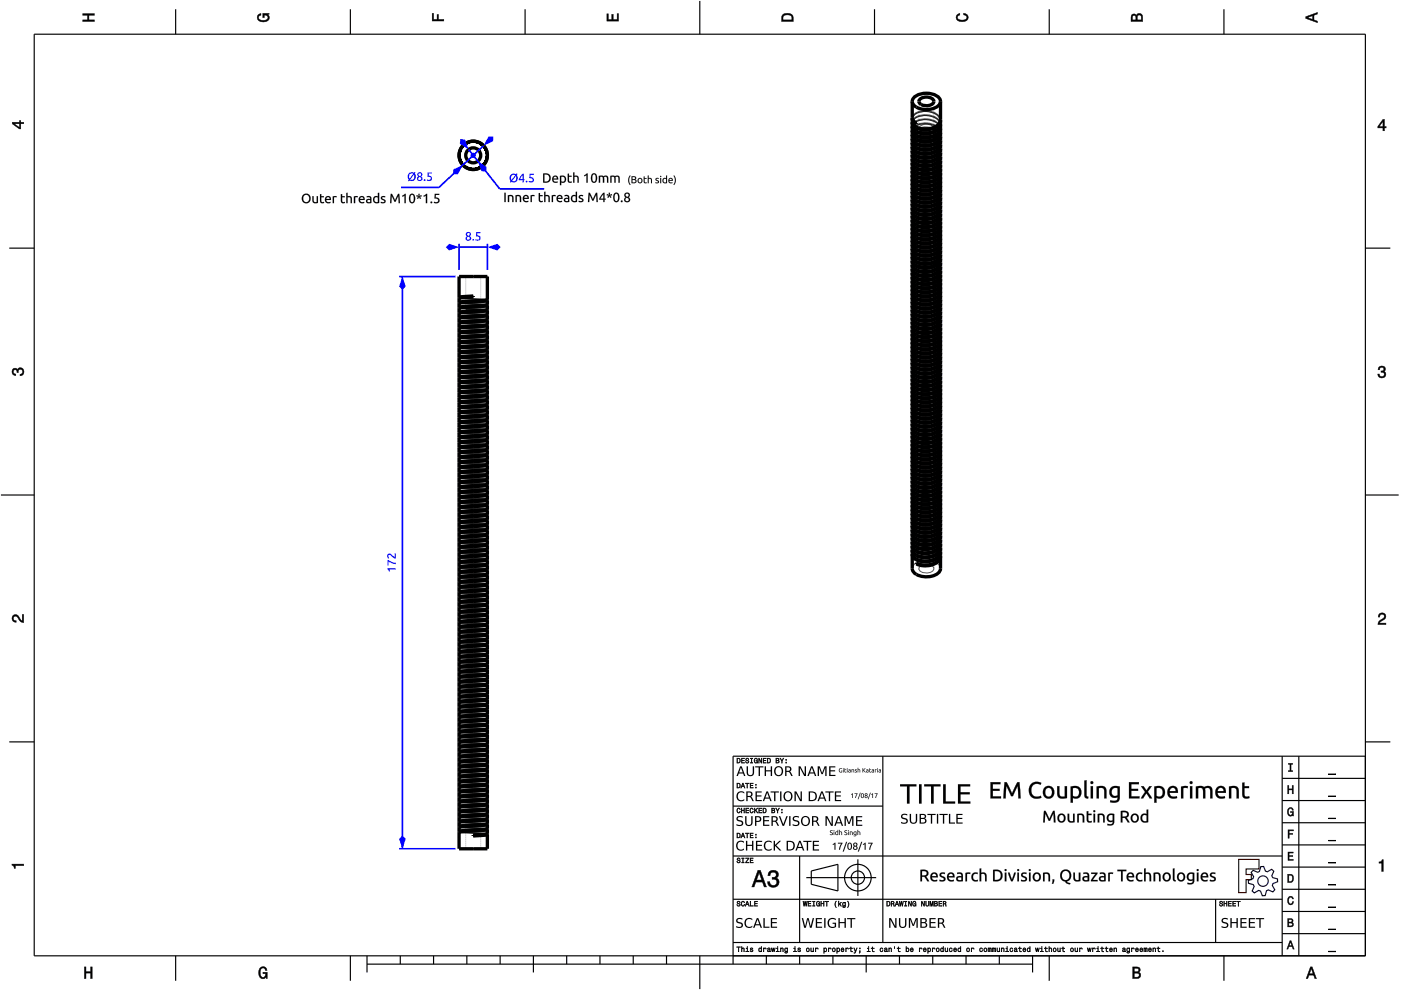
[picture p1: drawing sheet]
<svg xmlns="http://www.w3.org/2000/svg" width="297mm" height="210mm" viewBox="0 0 297 210" stroke-linecap="round" stroke-linejoin="round" font-family="sans-serif">
<g fill="none" stroke="#000" stroke-width=".25">
<path d="M7.3 7.3h282.2v195.4h-282.2zM37.2 2v5.3M74.3 2v5.3M111.3 2v5.3M148.4 .2v7.1M185.4 2v5.3M222.5 2v5.3M259.5 2v5.3M2 52.6h5.3M289.5 52.6h5.3M.2 105h7.1M289.5 105h7"/>
<path d="M2 157.3h5.3M289.5 157.3h5.3M155.4 170.9h31.8M187.2 160.3v39.5M271.8 179.1h17.7M271.8 174.4h17.7M271.8 169.7h17.7M271.8 165h17.7M271.8 160.3v42.4M275.4 160.3v42.4M289.5 160.3h-134.1v44.1M155.4 199.8h116.4"/>
<path d="M155.4 190.7h116.4M155.4 181.5h116.4M169.5 181.5v18.3M170.9 186.1h14.9M172 184.7l5.7-1.4v5.6l-5.7-1.4zM181.9 182.2v7.8M257.7 190.7v9.1M271.8 198h17.7M271.8 193.3h17.7M271.8 188.5h17.7M271.8 183.8h17.7M37.2 202.7v5.2"/>
<path d="M74.3 202.7v5.2M77.8 204.4h141.1M77.8 202.7v3.5M84.9 202.7v1.7M91.9 202.7v1.7M99 202.7v1.7M106 202.7v1.7M113.1 202.7v3.5M120.1 202.7v1.7M127.2 202.7v1.7M134.3 202.7v1.7M141.3 202.7v1.7"/>
<path d="M148.4 202.7v7M162.5 202.7v1.7M169.5 202.7v1.7M176.6 202.7v1.7M183.6 202.7v3.5M190.7 202.7v1.7M197.8 202.7v1.7M204.8 202.7v1.7M211.9 202.7v1.7M218.9 202.7v3.5M222.5 202.7v5.2M259.5 202.7v5.2"/>
<circle cx="181.9" cy="186.1" r="1.41"/>
<circle cx="181.9" cy="186.1" r="2.82"/>
</g>
<g fill="#000">
<path d="M17.5 2.9h2.5v.3h-1.1v1h1.1v.4h-2.5v-.4h1.1v-1h-1.1z" fill-rule="evenodd"/>
<path d="M54.7 3.1l.6-.2v.3l-.2 .1a.48 .48 0 0 0-.3 .4 .48 .48 0 0 0 .3 .5 1.19 1.19 0 0 0 1.7-.5 .65 .65 0 0 0-.8-.5v.5h-.3v-.9h1.4v.2l-.4 .1 .3 .3a.84 .84 0 0 1-.6 1.2 1.34 1.34 0 0 1-1.9-.9z" fill-rule="evenodd"/>
<path d="M91.6 2.8h.3v1.3h.8v-1h.3v1h1.1v.4h-2.5z" fill-rule="evenodd"/>
<path d="M128.7 2.9h.3v1.2h.7v-1.1h.3v1.1h.8v-1.2h.3v1.6h-2.4z" fill-rule="evenodd"/>
<path d="M166 3a1.54 1.54 0 0 0-.3 1.6h2.5v-.9a1.35 1.35 0 0 0-2.2-.7zM166.2 3.3l.3-.1a1.02 1.02 0 0 1 1.4 .6v.4h-1.9l.1-.7z" fill-rule="evenodd"/>
<path d="M202.9 3.1l.6-.3v.4l-.2 .1a.46 .46 0 0 0-.3 .4 .46 .46 0 0 0 .2 .4l.4 .1a1.12 1.12 0 0 0 1.4-.5 .63 .63 0 0 0-.7-.6v-.3a.88 .88 0 0 1 1 .8 .88 .88 0 0 1-.8 .9 1.36 1.36 0 0 1-1.8-.8z" fill-rule="evenodd"/>
<path d="M240 3.1l-.2 1.4h2.5v-.9a.69 .69 0 0 0-.5-.7 .69 .69 0 0 0-.9 .4 .59 .59 0 0 0-.9-.2zM240.2 3.4l.3-.1 .2 .1 .1 .8h-.7zM241.2 3.3l.3-.1a.41 .41 0 0 1 .5 .5v.5h-.9z" fill-rule="evenodd"/>
<path d="M276.8 3.5v.4l2.5 .9v-.3l-.7-.3v-1l.7-.2v-.4zM277.2 3.7l1.1-.4v.8z" fill-rule="evenodd"/>
<path d="M2.6 25.9v.3l1.5 1.1h.3v-1.1h.6v-.3h-.6v-.3h-.3v.3zM3 26.2h1.1v.8z" fill-rule="evenodd"/>
<path d="M293.2 25.3l-1.1 1.5v.3h1.1v.6h.3v-.6h.4v-.3h-.4v-1.5zM293.2 25.7v1.1h-.8z" fill-rule="evenodd"/>
<path d="M2.7 78.3a.6 .6 0 0 1 1 .1 .79 .79 0 0 1 1.1-.3 .79 .79 0 0 1 .2 1.1l-.4 .4-.4 .1v-.3a.51 .51 0 0 0 .7-.5 .51 .51 0 0 0-.6-.6 .51 .51 0 0 0-.4 .7h-.3a.44 .44 0 0 0-.3-.6 .44 .44 0 0 0-.5 .3 .44 .44 0 0 0 .3 .6h.3l-.1 .3a.82 .82 0 0 1-.7-.5 .82 .82 0 0 1 .1-.8z" fill-rule="evenodd"/>
<path d="M292.4 77.8a.71 .71 0 0 1 1.1-.1 .71 .71 0 0 1-.1 1.1 .79 .79 0 0 1 .3 1.1 .79 .79 0 0 1-1.1 .2l-.4-.4-.1-.4h.3a.51 .51 0 0 0 .5 .6 .51 .51 0 0 0 .5-.5 .51 .51 0 0 0-.6-.5v-.2a.44 .44 0 0 0 .6-.3 .44 .44 0 0 0-.4-.6 .44 .44 0 0 0-.5 .4v.2h-.3z" fill-rule="evenodd"/>
<path d="M2.7 130.5a.86 .86 0 0 1 1.5 .5l.5 .6v-1.3h.3v1.7a1.95 1.95 0 0 1-1.4-1.3 .49 .49 0 0 0-.8 .4 .49 .49 0 0 0 .6 .5v.3a.84 .84 0 0 1-.8-.5 .84 .84 0 0 1 .1-.9z" fill-rule="evenodd"/>
<path d="M292.4 130.2a.83 .83 0 0 1 1.4 .2 .83 .83 0 0 1-.7 1.2l-.6 .5h1.3v.3h-1.7a1.95 1.95 0 0 1 1.3-1.4 .49 .49 0 0 0-.3-.8 .49 .49 0 0 0-.6 .6h-.3z" fill-rule="evenodd"/>
<path d="M156.2 176.6v1.1h.4a.54 .54 0 0 0 .4-.6 .54 .54 0 0 0-.4-.5zM156.4 176.7a.41 .41 0 0 1 .4 .4 .41 .41 0 0 1-.4 .4zM157.4 176.6l-.4 1.1h.2l.1-.3h.4l.1 .3h.2l-.4-1.1zM157.5 176.8l.2 .4h-.4zM158 176.6v.1h.4v1h.1v-1h.3v-.1zM159 176.6v1.1h.7v-.2h-.5v-.3h.4v-.1h-.4v-.4h.5v-.1zM160.2 177.4v.3h.2v-.3zM160.2 176.9v.2h.2v-.2z" fill-rule="evenodd"/>
<path d="M156.2 160.7v1.1h.4a.54 .54 0 0 0 .4-.5 .54 .54 0 0 0-.4-.6zM156.4 160.9a.41 .41 0 0 1 .4 .4 .41 .41 0 0 1-.4 .4zM157.2 160.7v1.1h.7v-.1h-.6v-.4h.5v-.1h-.5v-.3h.5v-.2zM158.2 160.8a.42 .42 0 0 0 0 .5 .42 .42 0 0 0 .4 .1 .23 .23 0 0 1-.2 .3 .23 .23 0 0 1-.2-.3h-.2a.38 .38 0 0 0 .5 .5 .38 .38 0 0 0 .3-.5 .38 .38 0 0 0-.5-.3 .2 .2 0 0 1 .1-.3 .2 .2 0 0 1 .2 .3h.2v-.2l-.2-.2zM159.1 160.7v.2h.2v.8h-.2v.1h.5v-.1h-.2v-.8h.2v-.2zM160 160.9a.51 .51 0 0 0-.2 .6 .51 .51 0 0 0 .7 .2l.1 .1v-.6h-.3v.2h.2l-.1 .3a.37 .37 0 0 1-.4-.4 .37 .37 0 0 1 .5-.3l.1 .1-.2-.4zM160.8 160.7v1.1h.2v-.9l.4 .9h.1v-1.1h-.1v.9l-.4-.9zM161.8 160.7v1.1h.7v-.1h-.6v-.4h.5v-.1h-.5v-.3h.5v-.2zM162.7 160.7v1.1h.3a.54 .54 0 0 0 .4-.5 .54 .54 0 0 0-.4-.6zM162.8 160.9a.41 .41 0 0 1 .5 .4 .41 .41 0 0 1-.5 .4zM164.5 160.7v1.1h.4a.3 .3 0 0 0 .3-.2 .3 .3 0 0 0-.2-.4l.2-.1-.1-.3zM164.6 160.9h.3a.16 .16 0 0 1 .1 .1 .16 .16 0 0 1-.2 .2h-.2zM164.6 161.3h.3a.18 .18 0 0 1 .2 .2 .18 .18 0 0 1-.2 .2h-.3zM165.3 160.7l.4 .7v.4h.2v-.4l.3-.7h-.2l-.2 .5-.3-.5zM166.6 161.6v.2h.2v-.2zM166.6 161v.2h.2v-.2z" fill-rule="evenodd"/>
<path d="M156.2 166v1.1h.4a.54 .54 0 0 0 .4-.5 .54 .54 0 0 0-.4-.6zM156.4 166.2a.41 .41 0 0 1 .4 .4 .41 .41 0 0 1-.4 .4zM157.4 166l-.4 1.1h.2l.1-.3h.4l.1 .3h.2l-.4-1.1zM157.5 166.2l.2 .4h-.4zM158 166v.2h.4v.9h.1v-.9h.3v-.2zM159 166v1.1h.7v-.1h-.5v-.4h.4v-.1h-.4v-.3h.5v-.2zM160.2 166.9v.2h.2v-.2zM160.2 166.3v.2h.2v-.2z" fill-rule="evenodd"/>
<path d="M156.3 171.4a.51 .51 0 0 0-.1 .7 .51 .51 0 0 0 .7 .2l.1-.3-.3 .3a.4 .4 0 0 1-.3-.5 .4 .4 0 0 1 .3-.3l.3 .1-.3-.3zM157.2 171.3v1.1h.1v-.5h.4v.5h.2v-1.1h-.2v.5h-.4v-.5zM158.1 171.3v1.1h.7v-.1h-.6v-.4h.5v-.1h-.5v-.3h.6v-.2zM159.1 171.4a.51 .51 0 0 0-.2 .7 .51 .51 0 0 0 .7 .2l.1-.3-.3 .3a.4 .4 0 0 1-.3-.5 .4 .4 0 0 1 .4-.3l.2 .1-.2-.3zM159.9 171.3v1.1h.2l.1-.5 .4 .5h.1l-.4-.6 .4-.5h-.2l-.4 .5v-.5zM160.9 171.3v1.1h.6v-.1h-.5v-.4h.5v-.1h-.5v-.3h.5v-.2zM161.7 171.3v1.1h.4a.54 .54 0 0 0 .4-.5 .54 .54 0 0 0-.4-.6zM161.9 171.4a.41 .41 0 0 1 .4 .5 .41 .41 0 0 1-.4 .4zM163.6 171.3v1.1h.4a.3 .3 0 0 0 .3-.2 .3 .3 0 0 0-.2-.4l.2-.1-.1-.3zM163.7 171.4h.2a.16 .16 0 0 1 .2 .2 .16 .16 0 0 1-.2 .2h-.2zM163.7 171.9h.3a.18 .18 0 0 1 .2 .2 .18 .18 0 0 1-.2 .2h-.3zM164.4 171.3l.4 .7v.4h.1v-.4l.4-.7h-.2l-.2 .5-.3-.5zM165.7 172.2v.2h.2v-.2zM165.7 171.6v.2h.2v-.2z" fill-rule="evenodd"/>
<path d="M273 166.5h.3v.8h.7v-.8h.2v1.8h-.2v-.8h-.7v.8h-.3z" fill-rule="evenodd"/>
<path d="M273.1 176h1.1v.2h-.9v.5h.8v.2h-.8v.8h-.2z" fill-rule="evenodd"/>
<path d="M273.2 161.8h.9v.3h-.4v1.3h.4v.2h-.9v-.2h.3v-1.3h-.3z" fill-rule="evenodd"/>
<path d="M273.1 171.4a.6 .6 0 0 1 .7-.2 .6 .6 0 0 1 .4 .6h-.2l-.3-.4a.73 .73 0 0 0-.6 .7 .73 .73 0 0 0 .5 .7l.3-.1 .1-.4h-.4v-.2h.6v.9l-.1-.2-.4 .2a.85 .85 0 0 1-.7-1.3z" fill-rule="evenodd"/>
<path d="M281.7 178.1h1.5v.2h-1.5z" fill-rule="evenodd"/>
<path d="M281.7 173.4h1.5v.2h-1.5z" fill-rule="evenodd"/>
<path d="M281.7 168.7h1.5v.2h-1.5z" fill-rule="evenodd"/>
<path d="M281.7 164h1.5v.2h-1.5z" fill-rule="evenodd"/>
<path d="M2.5 183.2h2.5v.3h-1.7v.6h-.3a.54 .54 0 0 0-.5-.6z" fill-rule="evenodd"/>
<path d="M156.3 191.1a.42 .42 0 0 0 .1 .5 .42 .42 0 0 0 .4 .2 .23 .23 0 0 1-.2 .2 .23 .23 0 0 1-.2-.2h-.2a.38 .38 0 0 0 .4 .4 .38 .38 0 0 0 .4-.5 .38 .38 0 0 0-.6-.2 .2 .2 0 0 1 .2-.3 .2 .2 0 0 1 .2 .2h.1v-.2l-.2-.1zM157.2 191.2a.51 .51 0 0 0-.1 .7 .51 .51 0 0 0 .7 .2l.1-.4-.3 .3a.4 .4 0 0 1-.3-.4 .4 .4 0 0 1 .4-.4l.2 .2-.2-.3zM158.3 191.1l-.3 1h.1l.1-.3h.4l.1 .3h.2l-.4-1zM158.4 191.2l.2 .5h-.3zM159 191.1v1h.7v-.1h-.5v-.9zM159.9 191.1v1h.7v-.1h-.5v-.4h.5v-.1h-.5v-.3h.5v-.1z" fill-rule="evenodd"/>
<path d="M156.3 182a.42 .42 0 0 0 .1 .4 .42 .42 0 0 0 .4 .2 .23 .23 0 0 1-.2 .3 .23 .23 0 0 1-.2-.3h-.2a.38 .38 0 0 0 .4 .4 .38 .38 0 0 0 .4-.4 .38 .38 0 0 0-.6-.3 .2 .2 0 0 1 .2-.3 .2 .2 0 0 1 .2 .2h.1v-.1l-.2-.2zM157.2 181.9v.1h.2v.8h-.2v.2h.6v-.2h-.2v-.8h.2v-.1zM158.1 181.9v.1h.5l-.6 1h.8v-.2h-.6l.6-.9zM159 181.9v1.1h.7v-.2h-.5v-.3h.4v-.2h-.4v-.3h.5v-.1z" fill-rule="evenodd"/>
<path d="M160.7 184.5l-1.3 3.6h.5l.3-1.1h1.5l.3 1.1h.5l-1.3-3.6zM161 185l.5 1.6h-1.1zM163.1 184.8l-.3 .9h.5a.62 .62 0 0 1 .3-.8 .62 .62 0 0 1 .8 .3 .62 .62 0 0 1-.2 .8h-.5v.4a.73 .73 0 0 1 .9 .5 .73 .73 0 0 1-.4 .9 .73 .73 0 0 1-.9-.5l-.1-.4h-.5a1.19 1.19 0 0 0 1.6 1.2 1.19 1.19 0 0 0 .6-1.8l-.3-.1a.91 .91 0 0 0 .4-1.2 .91 .91 0 0 0-1.1-.5z" fill-rule="evenodd"/>
<path d="M170.2 191.1l.2 1h.1l.2-.9 .2 .9h.1l.2-1h-.1l-.2 .9-.1-.9h-.2l-.1 .9-.1-.9zM171.3 191.1v1h.7v-.1h-.6v-.4h.5v-.1h-.5v-.3h.6v-.1zM172.3 191.1v.1h.2v.8h-.2v.1h.5v-.1h-.2v-.8h.2v-.1zM173.2 191.2a.51 .51 0 0 0-.2 .7 .51 .51 0 0 0 .7 .2h.1v-.5h-.3v.1h.2l-.2 .3a.37 .37 0 0 1-.4-.4 .37 .37 0 0 1 .5-.3l.2 .1-.2-.3zM174 191.1v1h.2v-.5h.4v.5h.1v-1h-.1v.4h-.4v-.4zM174.9 191.1v.1h.3v.9h.2v-.9h.3v-.1zM177.2 191a.95 .95 0 0 0 .1 1.4 1.3 1.3 0 0 1 0-1.4zM177.7 191v1.1h.2l.1-.4 .3 .4h.1l-.3-.5 .3-.3-.5 .4v-.7zM178.7 191.4a.39 .39 0 0 0-.1 .6 .39 .39 0 0 0 .6 0 .29 .29 0 0 1-.2 .3 .29 .29 0 0 1-.4-.1 .33 .33 0 0 0 .4 .3 .33 .33 0 0 0 .3-.4v-.8l-.1 .1-.3-.1zM178.8 191.5l.1-.1a.27 .27 0 0 1 .3 .3 .27 .27 0 0 1-.4 .3zM179.7 191a1.3 1.3 0 0 1 0 1.4 .86 .86 0 0 0 0-1.4z" fill-rule="evenodd"/>
<path d="M188 191.1v1h.3a.54 .54 0 0 0 .5-.5 .54 .54 0 0 0-.5-.5zM188.1 191.2a.41 .41 0 0 1 .5 .4 .41 .41 0 0 1-.5 .4zM188.9 191.1v1h.2v-.4a.32 .32 0 0 1 .3 .1 .32 .32 0 0 1 .1 .3h.1l-.1-.5a.29 .29 0 0 0 .1-.3 .29 .29 0 0 0-.3-.2zM189.1 191.2h.1a.18 .18 0 0 1 .2 .2 .18 .18 0 0 1-.2 .2h-.1zM190.1 191.1l-.4 1h.2l.1-.3h.4l.1 .3h.1l-.3-1zM190.2 191.2l.1 .5h-.3zM190.6 191.1l.2 1h.1l.2-.9 .2 .9h.1l.2-1h-.2l-.1 .9-.1-.9h-.2l-.1 .9-.1-.9zM191.7 191.1v.1h.2v.8h-.2v.1h.6v-.1h-.2v-.8h.2v-.1zM192.6 191.1v1h.1v-.8l.4 .8h.2v-1h-.1v.8l-.4-.8zM193.6 191.2a.51 .51 0 0 0-.2 .7 .51 .51 0 0 0 .7 .2h.1v-.5h-.4v.1h.3l-.2 .3a.37 .37 0 0 1-.4-.4 .37 .37 0 0 1 .5-.3l.2 .1-.2-.3zM195.3 191.1v1h.2v-.8l.4 .8h.1v-1h-.1v.8l-.4-.8zM196.2 191.1v.6a.37 .37 0 0 0 .4 .5 .37 .37 0 0 0 .4-.5v-.6h-.2v.6a.23 .23 0 0 1-.2 .3 .23 .23 0 0 1-.2-.3v-.6zM197.1 191.1v1h.2v-.9l.2 .9h.1l.2-.9v.9h.1v-1h-.2l-.2 .9-.2-.9zM198.1 191.1v1h.4a.3 .3 0 0 0 .3-.2 .3 .3 0 0 0-.2-.3l.2-.2-.1-.3zM198.2 191.2h.2a.16 .16 0 0 1 .2 .2 .16 .16 0 0 1-.2 .1h-.2zM198.2 191.6h.3a.18 .18 0 0 1 .2 .2 .18 .18 0 0 1-.2 .2h-.3zM199 191.1v1h.7v-.1h-.5v-.4h.5v-.1h-.5v-.3h.5v-.1zM199.9 191.1v1h.2v-.4a.32 .32 0 0 1 .3 .1 .32 .32 0 0 1 .1 .3h.1l-.1-.5a.29 .29 0 0 0 .1-.3 .29 .29 0 0 0-.3-.2zM200.1 191.2h.2a.18 .18 0 0 1 .2 .2 .18 .18 0 0 1-.3 .2h-.1z" fill-rule="evenodd"/>
<path d="M258.6 191.1a.42 .42 0 0 0 .1 .5 .42 .42 0 0 0 .4 .2 .23 .23 0 0 1-.2 .2 .23 .23 0 0 1-.2-.2h-.2a.38 .38 0 0 0 .4 .4 .38 .38 0 0 0 .4-.5 .38 .38 0 0 0-.5-.2 .2 .2 0 0 1 .1-.3 .2 .2 0 0 1 .2 .2h.2l-.1-.2-.2-.1zM259.5 191.1v1h.1v-.5h.4v.5h.2v-1h-.2v.4h-.4v-.4zM260.4 191.1v1h.7v-.1h-.5v-.4h.4v-.1h-.4v-.3h.5v-.1zM261.3 191.1v1h.7v-.1h-.5v-.4h.4v-.1h-.4v-.3h.5v-.1zM262.2 191.1v.1h.3v.9h.1v-.9h.4v-.1z" fill-rule="evenodd"/>
<path d="M273.1 180.7h1.1v.2h-.9v.5h.8v.2h-.8v.6h.9v.2h-1.1z" fill-rule="evenodd"/>
<path d="M273 185.4v1.7h.6a.9 .9 0 0 0 .7-.9 .9 .9 0 0 0-.7-.8zM273.3 185.6a.68 .68 0 0 1 .7 .6 .68 .68 0 0 1-.7 .7z" fill-rule="evenodd"/>
<path d="M273 194.8v1.7h.7a.49 .49 0 0 0 .5-.3 .49 .49 0 0 0-.3-.6l.3-.4a.43 .43 0 0 0-.5-.4zM273.3 195h.3a.27 .27 0 0 1 .3 .2 .27 .27 0 0 1-.3 .3h-.3zM273.3 195.7h.3a.31 .31 0 0 1 .4 .3 .31 .31 0 0 1-.3 .3h-.4z" fill-rule="evenodd"/>
<path d="M273.2 190.3a.6 .6 0 0 1 .6-.3 .6 .6 0 0 1 .4 .6h-.2l-.2-.4a.74 .74 0 0 0-.6 .7 .74 .74 0 0 0 .4 .8l.3-.2 .1-.3h.3a.63 .63 0 0 1-.6 .7 .63 .63 0 0 1-.7-.6z" fill-rule="evenodd"/>
<path d="M281.7 196.9h1.5v.2h-1.5z" fill-rule="evenodd"/>
<path d="M281.7 192.2h1.5v.2h-1.5z" fill-rule="evenodd"/>
<path d="M281.7 187.5h1.5v.2h-1.5z" fill-rule="evenodd"/>
<path d="M281.7 182.8h1.5v.2h-1.5z" fill-rule="evenodd"/>
<path d="M292.4 182.8a.54 .54 0 0 0 .6-.5h.3v2.5h-.3v-1.8h-.6z" fill-rule="evenodd"/>
<path d="M17.9 205h.3v1h1v-1h.3v2.5h-.3v-1.2h-1v1.2h-.3z" fill-rule="evenodd"/>
<path d="M55.1 205.3a.84 .84 0 0 1 .9-.3 .84 .84 0 0 1 .6 .8h-.3l-.1-.3a.48 .48 0 0 0-.4-.3 .48 .48 0 0 0-.5 .3 1.19 1.19 0 0 0 .5 1.7 .65 .65 0 0 0 .5-.8h-.5v-.3h.9v1.4h-.2l-.1-.4-.3 .3a.84 .84 0 0 1-1.2-.6v-1.1z" fill-rule="evenodd"/>
<path d="M156.2 200.7v.2h.3v.9h.2v-.9h.3v-.2zM157.2 200.7v1.1h.1v-.6l.2-.1 .2 .1v.6h.1v-.5a.27 .27 0 0 0-.2-.3 .27 .27 0 0 0-.3 .1v-.4zM158.2 201l.2 .1v.6l-.3 .1h.7l-.3-.1v-.7zM158.4 200.7l.1 .2zM159.1 201v.3l.4 .2a.18 .18 0 0 1-.1 .2 .18 .18 0 0 1-.3-.2h-.1a.3 .3 0 0 0 .4 .3 .3 .3 0 0 0 .1-.4l-.3-.2 .1-.1 .4 .1-.1-.2zM160.9 201.1a.38 .38 0 0 0-.1 .5 .38 .38 0 0 0 .6 .1l.1 .1v-1.1h-.1v.4l-.3-.1zM161 201.2l.1-.1a.27 .27 0 0 1 .3 .3 .27 .27 0 0 1-.4 .2zM161.8 201v.8h.2v-.7l.5 .1a.27 .27 0 0 0-.2-.2 .27 .27 0 0 0-.3 .1zM162.8 201l-.1 .2 .4-.1v.2a.29 .29 0 0 0-.4 .1 .29 .29 0 0 0 .2 .4l.5-.1-.2-.7zM162.8 201.5a.2 .2 0 0 1 .4 0 .2 .2 0 0 1-.4 0zM163.5 201l.2 .8h.1l.1-.7 .2 .7h.1l.2-.8h-.1l-.2 .7-.1-.7h-.1l-.2 .7-.1-.7zM164.6 201l.2 .1v.6l-.3 .1h.7l-.3-.1v-.7zM164.8 200.7l.2 .2zM165.5 201v.8h.1v-.6l.2-.1 .2 .1v.6h.1v-.5a.27 .27 0 0 0-.2-.3 .27 .27 0 0 0-.3 .1zM166.4 201.1a.39 .39 0 0 0-.1 .5 .39 .39 0 0 0 .6 .1 .29 .29 0 0 1-.2 .3 .29 .29 0 0 1-.3-.1 .33 .33 0 0 0 .3 .2 .33 .33 0 0 0 .3-.3v-.8l-.1 .1-.3-.1zM166.5 201.2l.1-.1a.27 .27 0 0 1 .3 .3 .27 .27 0 0 1-.4 .2zM168.3 201l.2 .1v.6l-.3 .1h.7l-.3-.1v-.7zM168.5 200.7l.1 .2zM169.2 201v.3l.4 .2a.18 .18 0 0 1-.1 .2 .18 .18 0 0 1-.3-.2h-.1a.3 .3 0 0 0 .4 .3 .3 .3 0 0 0 .1-.4l-.3-.2 .1-.1 .4 .1-.1-.2zM170.9 201.4a.4 .4 0 0 0 .8 0 .4 .4 0 0 0-.8 0zM171.1 201.2l.1-.1a.28 .28 0 0 1 .3 .3 .28 .28 0 0 1-.4 .2zM171.9 201v.5a.27 .27 0 0 0 .2 .3 .27 .27 0 0 0 .3-.1l.1 .1v-.8h-.1v.6l-.2 .1-.2-.1v-.6zM172.9 201v.8h.1v-.7l.5 .1a.27 .27 0 0 0-.2-.2 .27 .27 0 0 0-.3 .1zM174.6 201v1.1h.2v-.4a.37 .37 0 0 0 .6-.3 .37 .37 0 0 0-.6-.3zM174.8 201.2l.1-.1a.27 .27 0 0 1 .3 .3 .27 .27 0 0 1-.4 .2zM175.6 201v.8h.1l.1-.7 .4 .1a.27 .27 0 0 0-.2-.2 .27 .27 0 0 0-.3 .1zM176.4 201.4a.4 .4 0 0 0 .8 0 .4 .4 0 0 0-.8 0zM176.6 201.2l.1-.1a.28 .28 0 0 1 .3 .3 .28 .28 0 0 1-.4 .2zM177.4 201v1.1h.1l.1-.4a.37 .37 0 0 0 .5-.3 .37 .37 0 0 0-.6-.3zM177.6 201.2v-.1a.27 .27 0 0 1 .3 .3 .27 .27 0 0 1-.3 .2zM178.4 201.1a.4 .4 0 0 0-.1 .6 .4 .4 0 0 0 .6 0v-.1l-.3 .1-.2-.3h.6l-.1-.3-.3-.1zM178.5 201.1h.2l.1 .2h-.4zM179.3 201v.8h.1l.1-.7 .4 .1a.27 .27 0 0 0-.2-.2 .27 .27 0 0 0-.3 .1zM180.3 200.8v.2l-.2 .1h.2l.1 .7h.4l-.3-.3v-.4h.3v-.1h-.3v-.2zM181 201l.3 .8-.3 .3h.3l.5-1.1h-.2l-.2 .7-.3-.7zM182.2 201v.2h.2v-.2zM182.2 201.6l.1 .2-.1 .3 .2-.3v-.2zM183.9 201l.2 .1v.6l-.3 .1h.7l-.3-.1v-.7zM184.1 200.7l.1 .2zM184.9 200.8v.2l-.2 .1h.2l.1 .7h.4l-.4-.3v-.4h.4v-.1h-.4v-.2zM186.6 201.1a.4 .4 0 0 0 0 .6 .4 .4 0 0 0 .6-.1l-.1-.1a.23 .23 0 0 1-.3 .1 .23 .23 0 0 1 0-.4 .23 .23 0 0 1 .3 .1h.1l-.2-.3zM187.6 201l-.1 .2 .4-.1v.2a.29 .29 0 0 0-.4 .1 .29 .29 0 0 0 .2 .4l.5-.1-.2-.7zM187.6 201.5a.2 .2 0 0 1 .4 0 .2 .2 0 0 1-.4 0zM188.4 201v.8h.1l.1-.6 .2-.1 .1 .1v.6h.1v-.5a.27 .27 0 0 0-.1-.3 .27 .27 0 0 0-.4 .1zM189.6 200.7l.1 .4zM190.4 200.8v.2l-.2 .1h.2l.1 .7h.4l-.3-.3v-.4h.3v-.1h-.3v-.2zM192.1 200.7v1.1l.1-.1a.35 .35 0 0 0 .6-.3 .35 .35 0 0 0-.6-.3v-.4zM192.3 201.2v-.1a.27 .27 0 0 1 .3 .3 .27 .27 0 0 1-.3 .2zM193.1 201.1a.4 .4 0 0 0-.1 .6 .4 .4 0 0 0 .6 0v-.1l-.4 .1-.1-.3h.6l-.1-.3-.3-.1zM193.2 201.1h.2l.1 .2h-.4zM194.9 201v.8h.1l.1-.7 .4 .1a.27 .27 0 0 0-.2-.2 .27 .27 0 0 0-.3 .1zM195.8 201.1a.4 .4 0 0 0 0 .6 .4 .4 0 0 0 .6 0v-.1l-.4 .1-.1-.3h.5l-.1-.3-.2-.1zM195.9 201.1h.3l.1 .2h-.4zM196.7 201v1.1h.1v-.4a.37 .37 0 0 0 .6-.3 .37 .37 0 0 0-.6-.3zM196.9 201.2v-.1a.27 .27 0 0 1 .3 .3 .27 .27 0 0 1-.3 .2zM197.6 201v.8h.2v-.7l.5 .1a.27 .27 0 0 0-.2-.2 .27 .27 0 0 0-.3 .1zM198.5 201.4a.4 .4 0 0 0 .8 0 .4 .4 0 0 0-.8 0zM198.7 201.2v-.1a.28 .28 0 0 1 .3 .3 .28 .28 0 0 1-.3 .2zM199.5 201.1a.38 .38 0 0 0-.1 .5 .38 .38 0 0 0 .5 .1l.2 .1v-1.1h-.2v.4l-.2-.1zM199.6 201.2v-.1a.27 .27 0 0 1 .3 .3 .27 .27 0 0 1-.3 .2zM200.3 201v.5a.27 .27 0 0 0 .2 .3 .27 .27 0 0 0 .3-.1l.2 .1v-.8h-.2v.6l-.2 .1-.1-.1v-.6zM201.3 201.1a.4 .4 0 0 0 0 .6 .4 .4 0 0 0 .6-.1l-.1-.1a.23 .23 0 0 1-.3 .1 .23 .23 0 0 1-.1-.4 .23 .23 0 0 1 .4 .1h.1l-.2-.3zM202.2 201.1a.4 .4 0 0 0 0 .6 .4 .4 0 0 0 .6 0v-.1l-.4 .1-.1-.3h.5l-.1-.3-.2-.1zM202.4 201.1h.2l.1 .2h-.4zM203.1 201.1a.38 .38 0 0 0-.1 .5 .38 .38 0 0 0 .6 .1l.1 .1v-1.1h-.1v.4l-.2-.1zM203.2 201.2l.1-.1a.27 .27 0 0 1 .3 .3 .27 .27 0 0 1-.4 .2zM204.9 201.4a.4 .4 0 0 0 .8 0 .4 .4 0 0 0-.8 0zM205.1 201.2l.1-.1a.28 .28 0 0 1 .3 .3 .28 .28 0 0 1-.4 .2zM205.9 201v.8h.1l.1-.7 .4 .1a.27 .27 0 0 0-.2-.2 .27 .27 0 0 0-.3 .1zM207.8 201.1a.4 .4 0 0 0-.1 .6 .4 .4 0 0 0 .6-.1l-.1-.1a.23 .23 0 0 1-.3 .1 .23 .23 0 0 1 0-.4 .23 .23 0 0 1 .3 .1h.1l-.2-.3zM208.6 201.4a.4 .4 0 0 0 .8 0 .4 .4 0 0 0-.8 0zM208.8 201.2v-.1a.28 .28 0 0 1 .3 .3 .28 .28 0 0 1-.3 .2zM209.5 201v.8h.1l.1-.7 .1 .7h.1l.1-.7 .1 .7h.1l-.1-.8zM210.4 201v.8h.1l.1-.7 .1 .7h.1l.1-.7 .1 .7h.1l-.1-.8zM211.4 201v.5a.27 .27 0 0 0 .1 .3 .27 .27 0 0 0 .4-.1l.1 .1v-.8h-.1l-.1 .6-.2 .1-.1-.1v-.6zM212.3 201v.8h.1v-.6l.2-.1 .2 .1v.6h.1v-.5a.27 .27 0 0 0-.2-.3 .27 .27 0 0 0-.3 .1zM213.3 201l.2 .1v.6l-.3 .1h.7l-.3-.1v-.7zM213.5 200.7l.1 .2zM214.2 201.1a.4 .4 0 0 0-.1 .6 .4 .4 0 0 0 .6-.1l-.1-.1a.23 .23 0 0 1-.3 .1 .23 .23 0 0 1 0-.4 .23 .23 0 0 1 .3 .1h.2l-.2-.3zM215.1 201l-.1 .2 .4-.1 .1 .2a.29 .29 0 0 0-.5 .1 .29 .29 0 0 0 .2 .4l.5-.1-.1-.7zM215.1 201.5a.2 .2 0 0 1 .4 0 .2 .2 0 0 1-.4 0zM216.1 200.8v.2l-.2 .1h.2l.1 .7h.4l-.3-.3v-.4h.3v-.1h-.3v-.2zM216.9 201.1a.4 .4 0 0 0 0 .6 .4 .4 0 0 0 .6 0v-.1l-.4 .1-.1-.3h.5l-.1-.3-.2-.1zM217 201.1h.3l.1 .2h-.4zM217.8 201.1a.38 .38 0 0 0-.1 .5 .38 .38 0 0 0 .6 .1l.1 .1v-1.1h-.1v.4l-.2-.1zM217.9 201.2l.1-.1a.27 .27 0 0 1 .3 .3 .27 .27 0 0 1-.4 .2zM219.5 201l.2 .8h.1l.1-.7 .2 .7h.1l.2-.8h-.1l-.2 .7-.1-.7h-.1l-.1 .7-.2-.7zM220.6 201l.2 .1v.6l-.3 .1h.7l-.2-.1v-.7zM220.8 200.7l.2 .2zM221.6 200.8v.2l-.2 .1h.2l.1 .7h.4l-.3-.3v-.4h.3v-.1h-.3v-.2zM222.4 200.7v1.1h.1v-.6l.2-.1 .2 .1v.6h.1v-.5a.27 .27 0 0 0-.2-.3 .27 .27 0 0 0-.3 .1v-.4zM223.3 201.4a.4 .4 0 0 0 .8 0 .4 .4 0 0 0-.8 0zM223.4 201.2l.1-.1a.28 .28 0 0 1 .3 .3 .28 .28 0 0 1-.4 .2zM224.2 201v.5a.27 .27 0 0 0 .2 .3 .27 .27 0 0 0 .3-.1l.1 .1v-.8h-.1v.6l-.2 .1-.2-.1v-.6zM225.3 200.8v.2l-.2 .1h.2l.1 .7h.4l-.4-.3v-.4h.4v-.1h-.4v-.2zM226.9 201.4a.4 .4 0 0 0 .8 0 .4 .4 0 0 0-.8 0zM227.1 201.2l.1-.1a.28 .28 0 0 1 .3 .3 .28 .28 0 0 1-.4 .2zM227.9 201v.5a.27 .27 0 0 0 .2 .3 .27 .27 0 0 0 .3-.1l.1 .1v-.8h-.1v.6l-.2 .1-.2-.1v-.6zM228.9 201v.8h.1v-.7l.5 .1a.27 .27 0 0 0-.2-.2 .27 .27 0 0 0-.3 .1zM230.5 201l.2 .8h.1l.2-.7 .1 .7h.1l.2-.8h-.1l-.2 .7-.1-.7h-.1l-.1 .7-.2-.7zM231.6 201v.8h.1l.1-.7 .4 .1a.27 .27 0 0 0-.2-.2 .27 .27 0 0 0-.3 .1zM232.5 201l.3 .1v.6l-.3 .1h.7l-.3-.1v-.7zM232.7 200.7l.2 .2zM233.6 200.8v.2l-.3 .1h.3v.7h.4l-.3-.3v-.4h.3v-.1h-.3v-.2zM234.5 200.8v.2l-.2 .1h.2v.7h.4l-.3-.3v-.4h.3v-.1h-.3v-.2zM235.3 201.1a.4 .4 0 0 0-.1 .6 .4 .4 0 0 0 .6 0l.1-.1-.4 .1-.2-.3h.6l-.1-.3-.3-.1zM235.4 201.1h.2l.1 .2h-.4zM236.1 201v.8h.2v-.6l.2-.1 .1 .1v.6h.2v-.5a.27 .27 0 0 0-.2-.3 .27 .27 0 0 0-.3 .1zM238.1 201l-.1 .2 .4-.1v.2a.29 .29 0 0 0-.4 .1 .29 .29 0 0 0 .2 .4l.5-.1-.2-.7zM238.1 201.5a.2 .2 0 0 1 .4 0 .2 .2 0 0 1-.4 0zM238.9 201.1a.39 .39 0 0 0-.1 .5 .39 .39 0 0 0 .6 .1 .29 .29 0 0 1-.2 .3 .29 .29 0 0 1-.3-.1 .33 .33 0 0 0 .4 .2 .33 .33 0 0 0 .2-.3v-.8l-.1 .1-.2-.1zM239 201.2l.1-.1a.27 .27 0 0 1 .3 .3 .27 .27 0 0 1-.4 .2zM239.9 201v.8h.1l.1-.7 .4 .1a.27 .27 0 0 0-.2-.2 .27 .27 0 0 0-.3 .1zM240.8 201.1a.4 .4 0 0 0-.1 .6 .4 .4 0 0 0 .6 0l.1-.1-.4 .1-.1-.3h.5l-.1-.3-.2-.1zM240.9 201.1h.2l.2 .2h-.4zM241.7 201.1a.4 .4 0 0 0 0 .6 .4 .4 0 0 0 .6 0v-.1l-.4 .1-.1-.3h.5l-.1-.3-.2-.1zM241.8 201.1h.3l.1 .2h-.4zM242.5 201v.8h.1l.2-.7v.7h.1l.2-.7v.7h.2l-.1-.8zM243.6 201.1a.4 .4 0 0 0-.1 .6 .4 .4 0 0 0 .6 0v-.1l-.4 .1-.1-.3h.5v-.3l-.3-.1zM243.7 201.1h.2l.1 .2h-.4zM244.4 201v.8h.1l.1-.6 .2-.1 .1 .1v.6h.1v-.5a.27 .27 0 0 0-.1-.3 .27 .27 0 0 0-.4 .1zM245.5 200.8v.2l-.2 .1h.2l.1 .7h.3l-.3-.3v-.4h.3v-.1h-.3v-.2zM246.5 201.6v.2h.2v-.2z" fill-rule="evenodd"/>
<path d="M240.2 205v2.5h.9a.69 .69 0 0 0 .7-.5 .69 .69 0 0 0-.4-.9 .61 .61 0 0 0 .3-.7 .61 .61 0 0 0-.7-.4zM240.5 205.3h.5a.37 .37 0 0 1 .4 .4 .37 .37 0 0 1-.4 .3h-.5zM240.5 206.3h.5a.43 .43 0 0 1 .5 .4 .43 .43 0 0 1-.5 .5h-.5z" fill-rule="evenodd"/>
<path d="M273.5 199.5l-.7 1.7h.3l.2-.5h.7l.1 .5h.3l-.7-1.7zM273.6 199.7l.3 .8h-.6z" fill-rule="evenodd"/>
<path d="M277.8 205l-.9 2.5h.4l.2-.7h1l.3 .7h.3l-.9-2.5zM278 205.4l.4 1h-.8z" fill-rule="evenodd"/>
<path d="M281.7 201.7h1.5v.1h-1.5z" fill-rule="evenodd"/>
</g>
<g fill="#000">
<path d="M17.5 2.9v.3h1.1v1.1l-1.1-.1v.4h2.5v-.4l-1.2 .1v-1.1h1.2v-.3zM17.5 2.9h2.6v.4h-1.2v.9h1.2v.4h-2.6v-.4h1.1v-1l-1.1 .1z"/>
<path d="M54.7 3.1l-.2 .6 .1 .4 .7 .5h1.1l.6-.5v-.7l-.4-.4h.5v-.2h-1.4v.9h.3v-.6l.4 .1 .4 .3v.5l-.5 .3-1.3-.1-.2-.2v-.5l.5-.3v-.3zM54.7 3.1l.7-.3v.5l-.6 .2 .1 .5 .5 .3h.8l.6-.3v-.5l-.8-.3 .1 .6h-.4v-1h1.4v.3h-.4l.4 .4v.6l-.7 .5h-1.1l-.7-.5-.1-.4z"/>
<path d="M91.6 2.8v1.7h2.5v-.4l-1.2 .1 .1-1.1h-.3v1.1h-.8v-1.4zM91.6 2.8h.4l-.1 1.3h.8l-.1-1.1h.4v1.1h1.1v.4h-2.5z"/>
<path d="M128.7 2.9v1.6h2.4v-1.6h-.3l.1 1.3h-.9v-1.2h-.3l.1 1.2h-.9l.1-1.3zM128.6 2.9h.4v1.2h.7v-1.1h.4l-.1 1.1h.8v-1.2h.4v1.6h-2.6z"/>
<path d="M166 3l-.3 .5v1.1h2.5l-.1-1.3-.2-.2-.9-.3zM166 3l1-.2 .9 .2 .2 .3 .1 1.3h-2.5v-1.1zM166.2 3.3l.8-.2 .7 .2 .2 .2v.8h-1.9v-.8zM166.2 3.3l-.1 .2-.1 .7h1.9l-.1-.7-.1-.2-.7-.1z"/>
<path d="M202.9 3.1l-.2 .6 .1 .4 .6 .4h1.1l.7-.4v-.7l-.5-.5-.4-.1v.3l.6 .2 .1 .4v.3l-.6 .3-1.2-.1-.2-.2v-.5l.5-.3v-.4zM202.9 3.1l.6-.3v.4l-.5 .3 .1 .4 .5 .3h.8l.3-.1 .3-.4-.2-.4-.5-.1v-.4l.4 .1 .6 .4v.8l-.7 .5h-1.2l-.7-.5-.1-.4z"/>
<path d="M240 3.1l-.2 1.4h2.5l-.1-1.2-.4-.4-.7 .1-.2 .4-.3-.4zM239.9 3.1l.7-.2 .3 .4 .4-.5h.6l.4 .5v1.3h-2.5zM240.1 3.4l.4-.2 .3 .2 .1 .9h-.8zM240.2 3.4l-.1 .8h.7l-.1-.8-.2-.1zM241.2 3.3l.3-.2 .4 .2 .1 1h-.9zM241.2 3.3l-.1 .9h.9l-.1-.9-.4-.1z"/>
<path d="M276.8 3.5v.4l2.5 .9v-.3l-.8-.2v-1.1l.8-.2v-.4zM276.8 3.5l2.6-.9v.4l-.8 .2v1l.8 .2v.5l-2.6-1zM277.1 3.7l1.2-.4v.9zM277.2 3.7l1.1 .4v-.8z"/>
<path d="M2.6 25.9v.3l1.5 1.1h.3v-1.1h.6v-.3l-.6 .1v-.4h-.3l.1 .4zM2.6 25.9h1.5v-.4h.4l-.1 .4h.7v.4l-.7-.1 .1 1.2h-.4l-1.5-1.1zM2.9 26.2h1.3v.9zM3 26.2l1.1 .8v-.8z"/>
<path d="M293.2 25.3l-1.1 1.5v.3h1.2l-.1 .6h.3v-.6h.4v-.3l-.4 .1v-1.6zM293.2 25.3h.4l-.1 1.5h.4v.4l-.4-.1 .1 .7h-.4v-.7l-1.1 .1v-.4zM293.3 25.6v1.3h-1zM293.2 25.7l-.7 1.2 .7-.1z"/>
<path d="M2.7 78.3l-.1 .9 .4 .4h.4v-.3l-.5-.1-.1-.4 .1-.3 .3-.2 .3 .2 .1 .5h.3v-.4l.2-.3 .6 .1 .1 .7-.3 .3h-.3v.3l.4-.1 .4-.4v-.7l-.4-.5h-.5l-.4 .4-.2-.3-.3-.1zM2.7 78.2l.5-.2 .3 .1 .2 .3 .4-.5 .5 .1 .5 .5v.7l-.5 .5h-.4v-.4h.3l.3-.3-.1-.6-.6-.1-.2 .3v.4h-.4v-.5l-.3-.1-.3 .1-.1 .3 .2 .4 .4 .1v.4l-.4-.1-.5-.4z"/>
<path d="M292.4 77.8l-.2 .6h.3v-.2l.2-.3 .6 .1 .1 .5-.2 .2h-.4v.2l.6 .1 .1 .4-.3 .5-.6-.2-.2-.4h-.3l.1 .4 .4 .4h.7l.3-.2 .2-.5-.1-.4-.3-.2 .3-.2v-.6l-.4-.4h-.3zM292.4 77.8l.6-.3 .6 .2 .1 .3v.6l-.3 .2 .4 .2 .1 .4-.3 .6-.3 .1h-.7l-.5-.4v-.4h.4l.1 .4 .4 .1 .4-.1 .1-.3-.1-.4h-.6v-.4h.3l.3-.2-.1-.4-.5-.1-.3 .3v.3h-.4z"/>
<path d="M2.7 130.5l-.2 .6 .3 .6 .6 .2v-.3l-.4-.1-.2-.4 .1-.4 .4-.1 .4 .2 .7 1 .6 .2v-1.7h-.3l.1 1.4-.4-.2-.7-1.1-.4-.1zM2.7 130.5l.6-.2 .4 .1 .7 1 .3 .2v-1.3h.4v1.7l-.8-.2-.6-1-.4-.2-.3 .2-.2 .3 .2 .4 .5 .1v.4l-.8-.3-.2-.6z"/>
<path d="M292.4 130.2l-.2 .6h.3l.1-.5 .4-.1 .4 .1 .2 .4-.3 .4-1 .7-.2 .6h1.7v-.3l-1.4 .1 .3-.4 .8-.5 .3-.6v-.3l-.4-.4h-.7zM292.4 130.1l.6-.2 .6 .2 .2 .3v.7l-1.1 .7-.2 .3h1.4v.4h-1.8l.2-.8 1-.6 .2-.4-.1-.3-.4-.2-.3 .2-.1 .5h-.4z"/>
<path d="M156.2 176.6v1.1l.6-.1 .2-.2-.1-.6-.2-.2zM156.2 176.6h.5l.3 .2v.6l-.2 .3h-.6zM156.3 176.7l.5 .1 .1 .5-.2 .3h-.4zM156.4 176.7v.8h.3l.1-.7zM157.4 176.6l-.4 1.1h.2l.1-.4h.5v.4h.2l-.4-1.1zM157.4 176.6h.2l.4 1.1h-.2l-.1-.3h-.4l-.1 .3h-.2zM157.5 176.6l.2 .7h-.4zM157.5 176.8l-.2 .4h.4zM158 176.6v.1h.4v1h.1v-1h.3v-.1zM158 176.6h.9v.2l-.4-.1v1h-.2l.1-1-.4 .1zM159 176.6v1.1h.7v-.2l-.6 .1v-.5h.5h-.5v-.4h.6v-.1zM159 176.6h.7v.2l-.5-.1v.4l.5-.1v.2h-.5v.3h.5v.2h-.7zM160.2 177.4v.3h.2v-.3zM160.1 177.4h.3v.3h-.3zM160.2 176.9v.2h.2v-.2zM160.1 176.8h.3v.3h-.3z"/>
<path d="M156.2 160.7v1.1h.6l.2-.3-.1-.6-.2-.2zM156.2 160.7h.5l.3 .2v.6l-.2 .3h-.6zM156.3 160.8l.5 .1 .1 .6-.2 .2h-.4zM156.4 160.9v.8l.3-.1 .1-.6zM157.2 160.7v1.1h.7v-.1h-.6v-.4h.5l-.5-.1v-.4l.5 .1v-.2zM157.1 160.7h.8v.2h-.6v.3l.5-.1v.3l-.5-.1v.4l.6-.1v.2h-.8zM158.2 160.8v.4l.5 .3-.2 .2h-.3v-.3h-.2l.1 .2 .2 .2h.3l.2-.4-.6-.4 .1-.2 .3 .1v.2h.2v-.2l-.2-.2zM158.1 160.8l.5-.1 .2 .2v.2h-.2l-.2-.3-.2 .2 .6 .3v.4l-.2 .1h-.3l-.3-.2v-.2h.2l.1 .2 .1 .1 .3-.2-.6-.3zM159.1 160.7v.2l.2-.1v.9h-.2v.1h.5v-.1h-.2v-.9l.2 .1v-.2zM159 160.7h.7v.2h-.3v.8l.3-.1v.2h-.7v-.2h.3v-.7h-.3zM160 160.9l-.1 .4 .1 .4 .3 .1 .3-.3v.3v-.6h-.3v.2l.2-.1-.1 .4h-.3l-.1-.2v-.6l.4-.1 .2 .3-.1-.3-.2-.1zM159.9 160.8l.4-.1 .2 .1 .2 .3-.5-.2-.2 .6 .4 .2 .1-.3h-.3v-.2h.5v.6h-.2v-.1l-.2 .2-.4-.2-.1-.4zM160.8 160.7v1.1h.2v-.9l.4 .9h.1v-1.1h-.1v.9l-.4-.9zM160.8 160.7h.2l.4 .9v-.9h.2v1.1h-.3l-.3-.9v.9h-.2zM161.8 160.7v1.1h.7v-.1h-.6v-.4h.5l-.5-.1v-.4l.5 .1v-.2zM161.7 160.7h.8v.2h-.6v.3l.5-.1v.3l-.5-.1v.4l.6-.1v.2h-.8zM162.7 160.7v1.1h.5l.2-.3v-.6l-.3-.2zM162.6 160.7h.5l.3 .2v.6l-.2 .3h-.6zM162.8 160.8l.4 .1 .1 .6-.2 .2h-.3zM162.8 160.9v.8l.3-.1 .1-.6zM164.5 160.7v1.1h.5l.2-.4-.2-.2 .2-.1v-.2zM164.5 160.7h.5l.2 .2-.2 .3 .3 .2-.1 .3-.7 .1zM164.6 160.8l.4 .1 .1 .2-.5 .1zM164.6 160.9v.3l.4-.1v-.2zM164.6 161.3h.5v.4h-.5zM164.6 161.3v.4l.4-.1v-.2zM165.3 160.7l.5 .7-.1 .4h.2l-.1-.4 .4-.7h-.2l-.2 .6-.3-.6zM165.3 160.7h.2l.3 .5 .2-.5h.3l-.4 .7v.4h-.2v-.4zM166.6 161.6v.2h.2v-.2zM166.5 161.5h.3v.3h-.3zM166.6 161v.2h.2v-.2zM166.5 160.9h.3v.4h-.3z"/>
<path d="M156.2 166v1.1h.6l.2-.3-.1-.6-.2-.2zM156.2 166h.5l.3 .2v.6l-.2 .3h-.6zM156.3 166.1l.5 .1 .1 .5-.2 .3h-.4zM156.4 166.2v.8l.3-.1 .1-.6zM157.4 166l-.4 1.1h.2l.1-.4h.5v.4h.2l-.4-1.1zM157.4 166h.2l.4 1.1h-.2l-.1-.3h-.4l-.1 .3h-.2zM157.5 166l.2 .7h-.4zM157.5 166.2l-.2 .4h.4zM158 166v.2l.4-.1v1h.1v-1l.3 .1v-.2zM158 166h.9v.2h-.4v.9h-.2l.1-.9h-.4zM159 166v1.1h.7v-.1h-.6v-.4h.5l-.5-.1v-.4l.6 .1v-.2zM159 166h.7v.2h-.5v.3l.5-.1v.2h-.5v.4l.5-.1v.2h-.7zM160.2 166.9v.2h.2v-.2zM160.1 166.8h.3v.3h-.3zM160.2 166.3v.2h.2v-.2zM160.1 166.2h.3v.3h-.3z"/>
<path d="M156.3 171.4l-.1 .7 .2 .3h.3l.3-.4h-.2l-.1 .3h-.2l-.2-.6 .3-.3 .2 .2h.2l-.3-.3zM156.3 171.4l.3-.2 .4 .3v.2h-.2l-.2-.3-.2 .3 .1 .6 .3-.1v-.3h.2l-.2 .5-.5-.1-.1-.4zM157.2 171.3v1.1h.1v-.6h.5l-.1 .6h.2v-1.1h-.2l.1 .5h-.5v-.5zM157.1 171.3h.2v.5h.4v-.5h.2v1.1h-.2v-.5h-.4v.5h-.2zM158.1 171.3v1.1h.7v-.1h-.6v-.5h.5h-.5v-.4l.6 .1v-.2zM158.1 171.3h.7v.2h-.6v.3l.6-.1v.2h-.6v.4l.6-.1v.2h-.7zM159.1 171.4l-.1 .5 .1 .4 .4 .1 .2-.4h-.1l-.1 .3h-.3l-.1-.6 .3-.3 .2 .2h.1l-.2-.3zM159 171.4l.4-.2 .3 .3 .1 .2h-.3l-.1-.3-.3 .3 .2 .6 .2-.1 .1-.3h.2l-.3 .5-.5-.1-.1-.4zM159.9 171.3v1.1h.2l-.1-.4 .2-.2 .4 .6h.1l-.5-.6 .5-.5h-.2l-.5 .6 .1-.6zM159.9 171.3h.2v.5l.4-.5h.3l-.5 .5 .5 .6h-.3l-.3-.5-.1 .5h-.2zM160.9 171.3v1.1h.6v-.1h-.5v-.5h.5h-.5v-.4l.5 .1v-.2zM160.8 171.3h.8v.2h-.6v.3l.5-.1v.2h-.5v.4l.6-.1v.2h-.8zM161.7 171.3v1.1l.6-.1 .2-.2-.1-.6-.2-.2zM161.7 171.3h.5l.3 .2v.6l-.2 .3h-.6zM161.8 171.4l.5 .1 .1 .5-.2 .3h-.4zM161.9 171.4v.9l.3-.1 .1-.7zM163.6 171.3v1.1h.5l.2-.4-.3-.2 .2-.1v-.2zM163.5 171.3h.6l.2 .2-.2 .3 .2 .2v.3l-.8 .1zM163.7 171.4h.4l.1 .3-.5 .1zM163.7 171.4v.4l.4-.1v-.2zM163.7 171.8l.4 .1 .1 .3-.5 .1zM163.7 171.9v.4l.4-.1v-.3zM164.4 171.3l.4 .6v.5h.1v-.5l.4-.6h-.2l-.2 .6-.3-.6zM164.3 171.3h.3l.3 .5 .2-.5h.3l-.5 .7 .1 .4h-.3l.1-.4zM165.7 172.2v.2h.2v-.2zM165.6 172.1h.3v.3h-.3zM165.7 171.6v.2h.2v-.2zM165.6 171.5h.3v.3h-.3z"/>
<path d="M273 166.5v1.8h.3l-.1-.9h.8v.9h.2v-1.8h-.2v.8h-.8l.1-.8zM273 166.5h.3v.8h.7l-.1-.8h.3v1.9h-.3v-.9h-.6v.9h-.3z"/>
<path d="M273.1 176v1.7h.2v-.8h.8v-.2h-.8v-.6l.9 .1v-.2zM273 175.9h1.3v.3h-1v.5l.8-.1v.3h-.8l.1 .9h-.4z"/>
<path d="M273.2 161.8v.3l.3-.1v1.4h-.3v.2h.9v-.2h-.4v-1.4l.4 .1v-.3zM273.1 161.8h1v.3h-.4v1.3l.4-.1v.4h-1v-.4h.4v-1.2h-.4z"/>
<path d="M273.1 171.4l-.2 .7 .2 .7 .6 .2 .4-.3v.3h.1v-.9h-.6v.2l.4-.1-.2 .6h-.4l-.2-.4 .1-.8 .5-.2 .2 .4h.2l-.2-.4-.4-.2zM273.1 171.4l.5-.2 .5 .1 .2 .5h-.4l-.2-.4-.3 .1-.2 .3v.6l.2 .4h.4l.2-.5h-.4v-.3h.7v1.1h-.2v-.3l-.5 .3-.5-.3-.2-.7z"/>
<path d="M281.7 178.1v.2h1.5v-.2zM281.6 178.1h1.6v.3h-1.6z"/>
<path d="M281.7 173.4v.2h1.5v-.2zM281.6 173.4h1.6v.3h-1.6z"/>
<path d="M281.7 168.7v.2h1.5v-.2zM281.6 168.7h1.6v.3h-1.6z"/>
<path d="M281.7 164v.2h1.5v-.2zM281.6 164h1.6v.3h-1.6z"/>
<path d="M2.5 183.2v.3l.4 .1 .1 .5h.3l-.1-.6h1.8v-.3zM2.5 183.2h2.6v.4l-1.8-.1v.7h-.3l-.1-.6-.4-.1z"/>
<path d="M156.3 191.1v.5l.6 .2-.2 .3-.3-.1v-.2h-.2v.1l.2 .2h.4l.1-.4-.6-.4 .2-.2 .3 .1v.2h.1v-.2l-.2-.1zM156.3 191.1l.4-.1 .3 .2v.2h-.2l-.1-.2-.3 .1v.2l.6 .2v.3l-.2 .2h-.4l-.2-.2v-.3h.2v.3h.2l.2-.2-.6-.3zM157.2 191.2l-.1 .4 .1 .4 .5 .1 .2-.4h-.1l-.2 .4-.2-.1-.2-.6 .3-.3 .2 .3 .2-.1-.2-.2zM157.2 191.2l.3-.2 .4 .2v.2h-.2l-.2-.2-.2 .2 .1 .6h.3v-.3h.3l-.3 .5-.5-.2-.1-.4zM158.3 191.1l-.3 1h.1l.1-.3h.5v.3h.2l-.4-1zM158.3 191h.2l.5 1.2h-.3l-.1-.4h-.4l-.1 .4h-.2zM158.4 191.1l.3 .6h-.5zM158.4 191.2l-.1 .5h.3zM159 191.1v1h.7v-.1l-.6 .1 .1-1zM159 191h.2v1h.6v.2h-.8zM159.9 191.1v1h.7v-.1l-.6 .1v-.5h.6h-.6v-.4h.6v-.1zM159.9 191h.7v.2h-.5v.3h.5v.2l-.5-.1v.4h.6v.2h-.8z"/>
<path d="M156.3 182v.4l.6 .3-.2 .2-.3-.1v-.2h-.2v.2l.2 .2h.4l.1-.5-.6-.3 .2-.2h.3v.2h.1v-.1l-.2-.2zM156.3 181.9h.4l.3 .2v.2h-.2l-.1-.3-.3 .1v.2l.6 .2v.3l-.2 .2h-.4l-.2-.2v-.2h.2v.2l.2 .1 .2-.2-.6-.4zM157.2 181.9v.1h.3v.9l-.3-.1v.2h.6v-.2l-.3 .1v-.9h.3v-.1zM157.2 181.9h.6v.2h-.2v.7h.2v.2h-.6v-.2h.2v-.8l-.2 .1zM158.1 181.9v.1h.6l-.7 1h.8v-.2l-.7 .1 .7-1zM158 181.9h.9l-.7 .9h.7v.2h-.9l.6-.9h-.6zM159 181.9v1.1h.7v-.2l-.6 .1v-.5h.5h-.5v-.4h.6v-.1zM159 181.9h.7v.2l-.5-.1v.3h.5v.2h-.5v.3h.5v.2h-.7z"/>
<path d="M160.7 184.5l-1.3 3.6h.5l.3-1.1h1.5l.3 1.1h.5l-1.3-3.6zM160.7 184.5h.5l1.4 3.6h-.6l-.3-1.1h-1.5l-.3 1.1h-.6zM161 184.9l.6 1.7h-1.3zM160.9 185l-.5 1.6h1.1zM163.1 184.8l-.3 .9h.5v-.4l.3-.4 .8 .1 .2 .7-.4 .3h-.5v.4l.8 .1 .3 .5-.1 .3-.4 .4h-.7l-.2-.1-.2-.7h-.5l.1 .6 .6 .6h1.1l.6-.6 .1-.5-.2-.5-.5-.3 .4-.3 .1-.8-.6-.5-.5-.1zM163.1 184.8l.4-.3h.9l.6 .5v.9l-.4 .3 .5 .3 .1 .5-.3 .9-.4 .2h-1.1l-.6-.6-.1-.6h.5l.2 .6 .6 .2 .5-.2 .2-.5-.2-.4-.8-.1v-.5h.5l.3-.3-.1-.6-.7-.1-.4 .3v.4h-.5v-.6z"/>
<path d="M170.2 191.1l.2 1h.1l.2-.9 .2 .9h.1l.2-1h-.1l-.2 .9-.1-.9h-.2l-.1 .9-.1-.9zM170.2 191h.2l.1 1 .1-1h.2l.1 1 .1-1h.2l-.2 1.2h-.2l-.1-1-.1 1h-.2zM171.3 191.1v1h.7v-.1l-.6 .1v-.5h.5h-.5v-.4h.6v-.1zM171.3 191h.7v.2h-.6v.3h.6v.2l-.6-.1v.4h.6v.2h-.7zM172.3 191.1v.1h.2v.9l-.2-.1v.1h.5v-.1l-.2 .1v-.9h.2v-.1zM172.2 191h.7v.2h-.3v.8h.3v.2h-.7v-.2h.3v-.8h-.3zM173.2 191.2l-.1 .4 .1 .4 .3 .1 .3-.2v.2v-.5h-.3v.1l.2-.1-.1 .5-.3-.1-.1-.2v-.5l.4-.2 .2 .3-.1-.3-.2-.1zM173.1 191.2l.4-.2 .2 .1 .2 .3-.5-.2-.2 .6 .3 .2 .2-.3h-.3v-.2h.5v.7h-.2v-.2l-.3 .2-.3-.2-.1-.4zM174 191.1v1h.2l-.1-.5h.5v.5h.1v-1h-.1v.5h-.5l.1-.5zM174 191h.2v.5h.4l-.1-.5h.3v1.2h-.3v-.6h-.3v.6h-.2zM174.9 191.1v.1h.4l-.1 .9h.2l-.1-.9h.4v-.1zM174.9 191h.8v.2h-.3v1h-.2v-1h-.3zM177.2 191l-.2 .7 .3 .7-.2-.7zM177.2 191h.2l-.3 .7 .3 .8h-.2l-.2-.6zM177.7 191v1.1h.2l-.1-.3 .2-.2 .3 .5h.1l-.3-.5 .3-.3h-.1l-.5 .5 .1-.8zM177.7 191h.2v.7l.3-.4h.3l-.4 .3 .4 .6h-.3l-.2-.5-.1 .1v.4h-.2zM178.7 191.4v.6l.3 .2 .2-.3v.2l-.1 .3-.3-.1v-.1l-.1 .1 .4 .1 .2-.2v-.9h-.1v.3l-.2-.3zM178.7 191.4l.2-.2 .3 .2-.1-.1h.2v1l-.2 .2-.5-.2v-.1l.4 .1 .2-.3-.3 .2-.2-.1zM178.8 191.5h.3v.6l-.3-.1zM178.8 191.5v.5h.2l.1-.5zM179.7 191l.2 .7-.2 .7 .3-.7-.1-.5zM179.6 191h.2l.3 .5-.3 1h-.2l.3-.8z"/>
<path d="M188 191.1v1h.5l.2-.3v-.5l-.3-.2zM187.9 191h.5l.3 .3 .1 .5-.3 .3-.6 .1zM188.1 191.2l.5 .1v.5l-.1 .2-.4 .1zM188.1 191.2v.8h.3l.1-.7zM188.9 191.1v1h.2l-.1-.5 .4 .1 .1 .4h.1l-.1-.4-.1-.1 .2-.1-.1-.3zM188.9 191l.6 .1 .1 .4-.1 .1 .1 .1 .1 .5h-.3v-.4l-.2-.1h-.1v.5h-.2zM189 191.2h.4v.4h-.4zM189.1 191.2v.4l.3-.1v-.3zM190.1 191.1l-.4 1h.2v-.3h.5l.1 .3h.1l-.3-1zM190.1 191h.2l.4 1.2h-.2l-.1-.4h-.4l-.1 .4h-.3zM190.2 191.1l.2 .6h-.4zM190.1 191.2l-.1 .5h.3zM190.6 191.1l.2 1h.1l.2-.9 .2 .9h.1l.2-1h-.2l-.1 .9-.1-.9h-.2l-.1 .9-.1-.9zM190.6 191h.2l.1 1 .1-1h.2l.1 1 .1-1h.2l-.2 1.2h-.2l-.1-1-.1 1h-.2zM191.7 191.1v.1h.3v.9l-.3-.1v.1h.6v-.1l-.3 .1v-.9h.3v-.1zM191.7 191h.6v.2h-.2v.8h.2v.2h-.6v-.2h.2v-.8h-.2zM192.6 191.1v1h.1l.1-.9 .3 .9h.2v-1h-.1l-.1 .9-.3-.9zM192.5 191h.3l.4 .9-.1-.9h.2v1.2h-.2l-.4-.9 .1 .9h-.3zM193.6 191.2l-.2 .4 .2 .4 .3 .1 .3-.2v.2v-.5h-.4v.1l.3-.1-.1 .5-.3-.1-.1-.2v-.5l.4-.2 .2 .3-.1-.3-.2-.1zM193.5 191.2l.4-.2 .2 .1 .2 .3-.6-.2-.1 .6 .3 .2 .2-.3h-.3v-.2h.5v.7h-.2v-.2l-.3 .2-.3-.2-.1-.4zM195.3 191.1v1h.2v-.9l.4 .9h.1v-1h-.1v.9l-.4-.9zM195.3 191h.2l.4 .9v-.9h.2v1.2h-.3l-.3-.9v.9h-.2zM196.2 191.1l.1 .8 .3 .3 .3-.3 .1-.8h-.2l.1 .8a.26 .26 0 0 1-.3 .2 .26 .26 0 0 1-.2-.2v-.8zM196.2 191h.2v.9l.2 .1 .2-.1v-.9h.2v.9l-.2 .3-.5-.1zM197.1 191.1v1h.2v-.9l.2 .9h.1l.2-.9v.9h.1v-1h-.2l-.1 .9-.3-.9zM197.1 191h.3l.1 1 .2-1h.2v1.2h-.2v-1l-.1 1h-.2l-.1-1v1h-.2zM198.1 191.1v1h.5l.2-.4-.3-.1 .2-.1 .1-.3zM198 191h.6l.2 .2-.2 .4 .3 .1-.1 .4-.8 .1zM198.2 191.2h.4l.1 .2-.5 .2zM198.2 191.2v.3l.4-.1v-.2zM198.2 191.6h.5v.4l-.5 .1zM198.2 191.6v.4h.4v-.3zM199 191.1v1h.7v-.1l-.6 .1v-.5h.6h-.6v-.4h.6v-.1zM199 191h.7v.2h-.5v.3h.5v.2l-.5-.1v.4h.6v.2h-.8zM199.9 191.1v1h.2l-.1-.5 .4 .1 .1 .4h.1v-.4l-.2-.1 .2-.1-.1-.3zM199.9 191l.7 .1v.4l-.1 .1 .2 .6h-.2l-.1-.4-.2-.1h-.1v.5h-.2zM200 191.2h.4v.4h-.4zM200.1 191.2v.4l.3-.1v-.3z"/>
<path d="M258.6 191.1v.5l.6 .2-.2 .3-.3-.1v-.2h-.2l.1 .1 .1 .2h.4l.2-.4-.7-.4 .2-.2 .3 .1v.2h.2l-.1-.2-.2-.1zM258.6 191.1l.5-.1 .2 .2v.2h-.2l-.1-.2-.3 .1 .1 .2 .5 .2v.3l-.2 .2h-.4l-.2-.2v-.3h.2v.3h.2l.2-.2-.6-.3zM259.5 191.1v1h.1v-.5h.5l-.1 .5h.2v-1h-.2l.1 .5h-.5v-.5zM259.4 191h.3v.5h.3v-.5h.2v1.2h-.2v-.6h-.4l.1 .6h-.3zM260.4 191.1v1h.7v-.1l-.6 .1v-.5h.5h-.5v-.4h.6v-.1zM260.4 191h.7v.2h-.5v.3h.5v.2l-.5-.1v.4h.5v.2h-.7zM261.3 191.1v1h.7v-.1l-.6 .1v-.5h.5h-.5v-.4h.6v-.1zM261.3 191h.7v.2h-.5v.3h.5v.2l-.5-.1v.4h.6v.2h-.8zM262.2 191.1v.1h.3v.9h.1v-.9h.4v-.1zM262.1 191h.9v.2h-.4l.1 1h-.2v-1h-.4z"/>
<path d="M273.1 180.7v1.7h1.1v-.2h-.9v-.6h.8v-.2h-.8v-.6l.9 .1v-.2zM273 180.6h1.2v.3h-.9v.5l.8-.1v.4l-.8-.1v.6h.9v.3h-1.2z"/>
<path d="M273 185.4v1.7h.9l.3-.5v-.9l-.4-.3zM273 185.3h.8l.4 .4 .1 .9-.4 .5-.9 .1zM273.2 185.5l.8 .2v.8l-.2 .4-.6 .1zM273.3 185.6v1.3h.5l.2-.4-.1-.8z"/>
<path d="M273 194.8v1.7h.9l.3-.5v-.3l-.4-.1 .3-.2v-.4l-.2-.2zM273 194.7h.9l.3 .3v.3l-.3 .3 .4 .2-.2 .6-1.1 .2zM273.2 194.9l.7 .1 .1 .4-.2 .1h-.6zM273.3 195v.5l.6-.2v-.3zM273.2 195.7h.7v.6l-.7 .1zM273.3 195.7v.6l.6-.1v-.4z"/>
<path d="M273.2 190.3l-.2 1 .4 .5h.5l.4-.6h-.3l-.2 .5h-.4l-.2-.4v-.7l.4-.4 .3 .1 .1 .3h.2v-.3l-.6-.3zM273.1 190.2l.5-.2 .6 .3 .1 .3h-.3l-.1-.3-.3-.1-.3 .4v.7l.2 .3 .4-.1 .1-.4h.3l-.1 .4-.3 .4h-.6l-.2-.2-.2-.8z"/>
<path d="M281.7 196.9v.2h1.5v-.2zM281.6 196.9h1.6v.3h-1.6z"/>
<path d="M281.7 192.2v.2h1.5v-.2zM281.6 192.2h1.6v.3h-1.6z"/>
<path d="M281.7 187.5v.2h1.5v-.2zM281.6 187.5h1.6v.3h-1.6z"/>
<path d="M281.7 182.8v.2h1.5v-.2zM281.6 182.8h1.6v.3h-1.6z"/>
<path d="M292.4 182.8v.2h.6v1.8h.3v-2.5h-.3l-.1 .4zM292.3 182.7l.5-.1 .2-.4h.3v2.6h-.4l.1-1.8-.7 .1z"/>
<path d="M17.9 205v2.5h.3v-1.2h1.1l-.1 1.2h.3v-2.5h-.3l.1 1.1h-1.1v-1.1zM17.8 205h.5v1h.9v-1h.4v2.5h-.4v-1.2h-1l.1 1.2h-.5z"/>
<path d="M55.1 205.3l-.3 .9 .3 1 .6 .3 .4-.1 .3-.4 .1 .5h.2v-1.4h-.9v.3h.6l-.1 .4-.3 .4h-.5l-.3-.5 .1-1.2 .2-.2 .5-.1 .3 .6h.3l-.2-.6-.6-.3zM55.1 205.3l.7-.4 .6 .2 .3 .7h-.5l-.2-.5h-.5l-.3 .5v.9l.3 .5h.5l.3-.8-.6 .1v-.4h1v1.4h-.3v-.4l-.3 .4-.4 .1-.7-.4-.2-1z"/>
<path d="M156.2 200.7v.2l.4-.1-.1 1h.2l-.1-1 .4 .1v-.2zM156.2 200.7h.8v.2h-.3v.9h-.2v-.9h-.3zM157.2 200.7v1.1h.1v-.6l.2-.2 .2 .2v.6h.1v-.7l-.3-.1-.2 .3v-.6zM157.1 200.7h.3l-.1 .4 .3-.2 .2 .1 .1 .8h-.3l.1-.6-.2-.1-.2 .1 .1 .6h-.3zM158.2 201v.1h.2v.6h-.3v.1h.7v-.1h-.3v-.7zM158.1 201h.5l-.1 .7 .3-.1v.2h-.7v-.2l.3 .1v-.6l-.3 .1zM158.4 200.7l.1 .2zM158.3 200.7h.3v.2h-.3zM159.1 201v.3l.5 .3-.2 .1h-.2l-.1-.2-.1 .2 .2 .1h.4v-.4l-.5-.2 .2-.2 .2 .2 .1-.1zM159.1 201l.4-.1 .2 .2v.1l-.4-.1-.1 .1 .4 .2v.4l-.4 .1-.2-.2v-.2h.2l.1 .2 .2-.1-.4-.2zM160.9 201.1v.6l.3 .1 .2-.3v.3h.1v-1.1h-.1v.5l-.2-.2zM160.9 201l.2-.1 .3 .2-.1-.4h.2v1.1h-.2l.1-.1-.3 .2-.2-.2zM161 201.1h.4l-.1 .6h-.3zM160.9 201.4a.26 .26 0 0 0 .5 0 .26 .26 0 0 0-.5 0zM161.8 201v.8h.2v-.7l.3-.1v.2h.2l-.3-.2-.3 .3 .1-.3zM161.8 200.9h.2v.2l.2-.2 .3 .2v.2h-.2l-.1-.2h-.2v.7h-.2zM162.8 201l-.1 .2 .3-.2 .2 .2v.1l-.5 .1v.4h.4l.1-.2v.2h.2l-.2-.8zM162.8 201h.5l.1 .8h-.2v-.1l-.3 .2-.2-.1v-.4l.5-.2-.2-.1-.3 .2zM162.8 201.6a.22 .22 0 0 1 .4 0 .22 .22 0 0 1-.4 0zM162.8 201.5l.1 .2 .3-.3zM163.5 201l.2 .8h.1l.1-.7 .2 .7h.1l.2-.8h-.1l-.1 .7-.2-.7h-.1l-.2 .7-.1-.7zM163.4 200.9h.3v.8l.1-.8h.2l.1 .8 .1-.8h.2l-.2 .9h-.2l-.1-.7v.7h-.3zM164.6 201v.1h.3v.6h-.4v.1h.7v-.1h-.3v-.7zM164.6 201h.4l-.1 .7 .4-.1v.2h-.8v-.2l.3 .1v-.6l-.2 .1zM164.8 200.7l.2 .2zM164.8 200.7h.2v.2h-.2zM165.5 201v.8h.1v-.6l.2-.2 .2 .2v.6h.1v-.7l-.3-.1-.3 .3 .1-.3zM165.4 200.9h.2v.2l.2-.2 .3 .1v.8h-.2l.1-.6-.2-.1-.2 .1v.6h-.2zM166.4 201.1v.6l.3 .1 .2-.2v.2l-.1 .2h-.3v-.1l-.1 .1 .4 .1 .2-.2v-.9h-.1v.2l-.2-.2zM166.4 201l.2-.1 .3 .2-.1-.2h.3l-.1 1-.2 .2-.5-.1v-.2l.5 .2 .1-.3-.3 .2-.2-.2zM166.5 201.1h.4l-.1 .6h-.3zM166.5 201.2v.4l.3 .1v-.5zM168.3 201v.1h.2v.6h-.3v.1h.7v-.1h-.3v-.7zM168.2 201h.5l-.1 .7 .3-.1v.2h-.7v-.2l.3 .1v-.6l-.3 .1zM168.5 200.7l.1 .2zM168.4 200.7h.3v.2h-.3zM169.2 201v.3l.5 .3-.2 .1h-.2l-.1-.2-.1 .2 .2 .1h.4v-.4l-.5-.2 .2-.2 .2 .2 .1-.1zM169.2 201l.4-.1 .2 .2v.1l-.4-.1-.1 .1 .4 .2v.4l-.4 .1-.2-.2v-.2h.2l.1 .2 .2-.1-.4-.2zM171 201.1v.6l.4 .1 .2-.2-.1-.5-.2-.1zM170.9 201.4a.45 .45 0 0 1 .9 0 .45 .45 0 0 1-.9 0zM171.1 201.1h.4v.4l-.1 .2h-.3zM171.1 201.2v.4l.3 .1v-.5zM171.9 201v.7l.3 .1 .2-.3v.3h.1v-.8h-.1v.6l-.2 .2-.2-.2v-.6zM171.8 200.9h.3l-.1 .7 .2 .1 .2-.1-.1-.7h.3v.9h-.3l.1-.1-.3 .2-.2-.2zM172.9 201v.8h.1v-.7l.3-.1 .1 .2h.1l-.3-.2-.3 .3 .1-.3zM172.8 200.9h.2v.2l.2-.2 .3 .2v.2h-.2v-.2h-.3v.7h-.2zM174.6 201v1.1h.2l-.1-.6 .3 .3 .2-.1 .1-.3-.2-.4h-.2l-.2 .3 .1-.3zM174.6 200.9h.2v.2l.1-.2h.2l.2 .3v.4l-.2 .2-.4-.1 .1 .5h-.2zM174.8 201.1h.4l-.1 .6h-.3zM174.7 201.4a.26 .26 0 0 0 .5 0 .26 .26 0 0 0-.5 0zM175.6 201v.8h.1l.1-.7 .2-.1 .1 .2h.1l-.2-.2-.3 .3v-.3zM175.6 200.9h.2l-.1 .2 .3-.2 .3 .2v.2h-.2l-.1-.2h-.2v.7h-.2zM176.5 201.1v.6l.4 .1 .2-.2-.1-.5-.2-.1zM176.4 201.4a.45 .45 0 0 1 .9 0 .45 .45 0 0 1-.9 0zM176.6 201.1h.4v.4l-.1 .2h-.3zM176.6 201.2v.4l.3 .1v-.5zM177.4 201v1.1h.1v-.6l.3 .3 .2-.1 .1-.3-.2-.4h-.3l-.1 .3v-.3zM177.3 200.9h.3l-.1 .2 .2-.2h.2l.2 .3v.4l-.2 .2-.4-.1 .1 .5h-.3zM177.5 201.1h.4l-.1 .6h-.3zM177.5 201.4a.26 .26 0 0 0 .5 0 .26 .26 0 0 0-.5 0zM178.4 201.1v.6l.4 .1 .1-.2-.4 .1-.1-.3h.6l-.1-.3-.3-.1zM178.3 201l.3-.1 .3 .1 .1 .5-.6-.1 .2 .3 .4-.2-.1 .3-.6-.1zM178.4 201.1l.3-.1 .2 .4h-.5zM178.5 201.1l-.1 .2h.4l-.1-.2zM179.3 201v.8h.1v-.7l.3-.1 .1 .2h.1l-.2-.2-.3 .3v-.3zM179.2 200.9h.2v.2l.3-.2 .2 .2 .1 .2h-.3v-.2h-.2v.7h-.3zM180.3 200.8l.1 .3-.3-.1v.1h.3v.7h.4v-.1h-.3l-.1-.2v-.4h.4v-.1l-.4 .1 .1-.3zM180.3 200.7h.2v.3h.3v.2h-.3v.5h.3v.2l-.5-.1v-.7l-.3 .1v-.2h.3zM181 201l.4 .8-.4 .3h.3l.5-1.1h-.2l-.2 .8-.3-.8zM180.9 200.9h.3l.2 .8 .2-.8h.2l-.5 1.2h-.3v-.2l.2 .1 .1-.2zM182.2 201v.2h.2v-.2zM182.1 200.9h.3v.4h-.3zM182.2 201.6v.2h.1l-.1 .3 .2-.3v-.2zM182.1 201.5h.3v.3v.3l-.3 .1 .2-.4h-.2zM183.9 201v.1h.2v.6h-.3v.1h.7v-.1h-.3v-.7zM183.8 201h.5l-.1 .7 .4-.1v.2h-.8v-.2l.3 .1v-.6l-.3 .1zM184.1 200.7l.1 .2zM184 200.7h.3v.2h-.3zM184.9 200.8l.1 .3-.3-.1v.1h.3v.7h.4v-.1h-.4v-.2v-.4h.4v-.1l-.4 .1v-.3zM184.9 200.7h.2l-.1 .3h.4v.2h-.4l.1 .5h.3v.2l-.5-.1v-.7l-.3 .1v-.2h.3zM186.6 201.1v.6l.4 .1 .2-.3-.4 .2-.1-.5 .2-.2 .2 .3 .1-.2-.3-.1zM186.6 201l.3-.1 .3 .1 .1 .3h-.2l-.2-.2-.2 .3 .2 .3 .2-.2h.2l-.1 .3-.3 .1-.3-.2zM187.6 201l-.1 .2 .3-.2 .2 .2v.1l-.5 .1v.4h.4l.1-.2v.2h.2l-.2-.8zM187.5 201h.6l.1 .8h-.2v-.1l-.3 .2-.2-.1v-.4l.5-.2-.2-.1-.3 .2zM187.6 201.6a.22 .22 0 0 1 .4 0 .22 .22 0 0 1-.4 0zM187.6 201.5l.1 .2 .3-.3zM188.4 201v.8h.1v-.6l.3-.2 .1 .2v.6h.1v-.7l-.3-.1-.2 .3v-.3zM188.4 200.9h.2l-.1 .2 .3-.2 .3 .1v.8h-.2v-.6l-.1-.1-.2 .1v.6h-.2zM189.6 200.7l.1 .4zM189.5 200.7h.2v.5h-.2zM190.4 200.8l.1 .3-.3-.1v.1h.3v.7h.4v-.1h-.4v-.2v-.4h.4v-.1l-.4 .1 .1-.3zM190.4 200.7h.2v.3h.3v.2h-.3v.5h.3v.2l-.5-.1v-.7l-.3 .1v-.2h.3zM192.1 200.7v1.1h.1v-.3l.1 .3h.3l.1-.6-.3-.2-.2 .3v-.6zM192 200.7h.3l-.1 .4 .2-.2 .4 .3v.4l-.2 .2h-.3l-.1-.1 .1 .1h-.3zM192.2 201.1h.4l-.1 .6h-.3zM192.3 201.2v.4l.2 .1 .1-.5zM193.1 201.1v.6l.4 .1 .1-.2-.4 .1-.1-.3h.6l-.1-.3-.3-.1zM193 201l.3-.1 .3 .1 .1 .5-.6-.1 .2 .3 .4-.2-.1 .3-.6-.1zM193.1 201.1l.3-.1 .2 .4h-.5zM193.2 201.1l-.1 .2h.4l-.1-.2zM194.9 201v.8h.1v-.7l.3-.1 .1 .2h.1l-.2-.2-.3 .3v-.3zM194.8 200.9h.3l-.1 .2 .3-.2 .3 .2v.2h-.2l-.1-.2h-.2v.7h-.3zM195.8 201.1v.6l.5 .1 .1-.2-.4 .1-.2-.3h.6l-.1-.3-.2-.1zM195.8 201l.3-.1 .3 .1 .1 .5-.6-.1 .2 .3 .4-.2-.2 .3-.5-.1zM195.9 201.1l.3-.1 .1 .4h-.5zM195.9 201.1v.2h.4l-.1-.2zM196.7 201v1.1h.1v-.6l.2 .3 .3-.1 .1-.3-.2-.4h-.3l-.1 .3v-.3zM196.6 200.9h.2v.2l.1-.2h.3l.2 .3v.4l-.2 .2-.4-.1v.5h-.2zM196.8 201.1h.4l-.1 .6h-.3zM196.8 201.4a.26 .26 0 0 0 .5 0 .26 .26 0 0 0-.5 0zM197.6 201v.8h.2v-.7l.3-.1v.2h.2l-.3-.2-.3 .3 .1-.3zM197.6 200.9h.2v.2l.2-.2 .3 .2v.2h-.2v-.2h-.3v.7h-.2zM198.6 201.1v.6l.4 .1 .2-.2-.1-.5-.3-.1zM198.4 201.4a.45 .45 0 0 1 .9 0 .45 .45 0 0 1-.9 0zM198.6 201.1h.4l.1 .4-.2 .2h-.3zM198.7 201.2v.4l.2 .1 .1-.5zM199.5 201.1v.6l.3 .1 .2-.3-.1 .3h.2v-1.1h-.2l.1 .5-.2-.2zM199.4 201l.3-.1 .2 .2v-.4h.2v1.1h-.2v-.1l-.2 .2-.3-.2zM199.5 201.1h.4l-.1 .6h-.3zM199.5 201.4a.26 .26 0 0 0 .5 0 .26 .26 0 0 0-.5 0zM200.3 201l.1 .7 .3 .1 .2-.3-.1 .3h.2v-.8h-.2l.1 .6-.3 .2-.2-.2 .1-.6zM200.3 200.9h.2v.7l.1 .1 .2-.1v-.7h.2v.9h-.2v-.1l-.2 .2-.3-.2zM201.3 201.1v.6l.4 .1 .2-.3-.4 .2-.2-.5 .3-.2 .2 .3 .1-.2-.3-.1zM201.3 201l.3-.1 .3 .1 .1 .3h-.3l-.1-.2-.2 .3 .2 .3 .2-.2h.2l-.2 .3-.2 .1-.3-.2zM202.2 201.1v.6l.5 .1 .1-.2-.4 .1-.1-.3h.5l-.1-.3-.2-.1zM202.2 201l.3-.1 .3 .1 .1 .5-.6-.1 .2 .3 .4-.2-.2 .3-.5-.1zM202.3 201.1l.3-.1 .1 .4h-.5zM202.4 201.1l-.1 .2h.4l-.1-.2zM203.1 201.1v.6l.3 .1 .2-.3v.3h.1v-1.1h-.1v.5l-.2-.2zM203.1 201l.3-.1 .2 .2v-.4h.2v1.1h-.2v-.1l-.2 .2-.3-.2zM203.2 201.1h.4l-.1 .6h-.3zM203.1 201.4a.26 .26 0 0 0 .5 0 .26 .26 0 0 0-.5 0zM205 201.1v.6l.4 .1 .2-.2-.1-.5-.3-.1zM204.8 201.4a.45 .45 0 0 1 .9 0 .45 .45 0 0 1-.9 0zM205 201.1h.4l.1 .4-.1 .2h-.4zM205.1 201.2v.4l.2 .1 .1-.5zM205.9 201v.8h.1l.1-.7 .2-.1 .1 .2h.1l-.2-.2-.3 .3v-.3zM205.9 200.9h.2l-.1 .2 .3-.2 .3 .2v.2h-.2l-.1-.2h-.2v.7h-.2zM207.8 201.1v.6l.3 .1 .2-.3-.4 .2-.1-.5 .2-.2 .2 .3 .1-.2-.3-.1zM207.7 201l.3-.1 .3 .1 .1 .3h-.2l-.2-.2-.2 .3 .2 .3 .2-.2h.2l-.1 .3-.3 .1-.3-.2zM208.7 201.1v.6l.4 .1 .2-.2-.1-.5-.3-.1zM208.5 201.4a.45 .45 0 0 1 .9 0 .45 .45 0 0 1-.9 0zM208.7 201.1h.4l.1 .4-.2 .2h-.3zM208.8 201.2v.4l.2 .1 .1-.5zM209.5 201v.8h.1v-.6l.1-.2 .1 .8h.1v-.6l.1-.2 .1 .8h.1l-.1-.8-.2 .1-.3-.1-.1 .2 .1-.2zM209.4 200.9h.2v.2l.1-.2 .2 .2 .3-.2 .1 .9h-.3v-.7l-.1 .7h-.2v-.7l-.1 .7h-.2zM210.4 201v.8h.1v-.6l.1-.2 .1 .8h.1v-.6l.1-.2 .1 .8h.1l-.1-.8-.2 .1-.2-.1-.1 .2v-.2zM210.3 200.9h.3v.2l.1-.2 .1 .2 .3-.2 .1 .9h-.2l-.1-.7v.7h-.2l-.1-.7v.7h-.3zM211.4 201v.7l.3 .1 .2-.3v.3h.1v-.8h-.1v.6l-.3 .2-.1-.2v-.6zM211.3 200.9h.2v.7l.1 .1 .2-.1v-.7h.2v.9h-.2l.1-.1-.3 .2-.3-.2zM212.3 201v.8h.1v-.6l.2-.2 .2 .2v.6h.1v-.7l-.3-.1-.2 .3v-.3zM212.2 200.9h.3l-.1 .2 .3-.2 .2 .1 .1 .8h-.3l.1-.6-.2-.1-.2 .1 .1 .6h-.3zM213.3 201v.1h.2v.6h-.3v.1h.7v-.1h-.3v-.7zM213.2 201h.5l-.1 .7 .3-.1v.2h-.7v-.2l.3 .1v-.6l-.3 .1zM213.5 200.7l.1 .2zM213.4 200.7h.3v.2h-.3zM214.2 201.1v.6l.4 .1 .2-.3-.5 .2-.1-.5 .2-.2 .2 .3 .1-.2-.3-.1zM214.1 201l.3-.1 .3 .1 .1 .3h-.2l-.2-.2-.2 .3 .2 .3 .2-.2h.2l-.1 .3-.3 .1-.3-.2zM215.1 201l-.1 .2 .3-.2 .3 .2-.1 .1-.4 .1v.4h.3l.2-.2-.1 .2h.2l-.1-.8zM215.1 201h.5l.2 .8h-.3v-.1l-.2 .2-.3-.1v-.4l.5-.2-.2-.1-.3 .2zM215.1 201.6a.25 .25 0 0 1 .5 0 .25 .25 0 0 1-.5 0zM215.2 201.5l.1 .2 .2-.3zM216.1 200.8l.1 .3-.3-.1v.1h.3v.7h.4v-.1h-.3l-.1-.2v-.4h.4v-.1l-.4 .1 .1-.3zM216.1 200.7h.2v.3h.3v.2h-.3v.5h.3v.2l-.5-.1v-.7l-.2 .1v-.2h.2zM216.9 201.1v.6l.5 .1 .1-.2-.4 .1-.2-.3h.6l-.1-.3-.2-.1zM216.9 201l.3-.1 .3 .1 .1 .5-.6-.1 .2 .3 .4-.2-.2 .3-.5-.1zM217 201.1l.3-.1 .1 .4h-.5zM217 201.1v.2h.4l-.1-.2zM217.8 201.1v.6l.3 .1 .2-.3v.3h.1v-1.1h-.1v.5l-.2-.2zM217.8 201l.3-.1 .2 .2-.1-.4h.3v1.1h-.3l.1-.1-.2 .2-.3-.2zM217.9 201.1h.4l-.1 .6h-.3zM217.8 201.4a.26 .26 0 0 0 .5 0 .26 .26 0 0 0-.5 0zM219.5 201l.2 .8h.1l.1-.7 .2 .7h.1l.2-.8h-.1l-.1 .7-.2-.7h-.1l-.2 .7-.1-.7zM219.4 200.9h.3l.1 .8v-.8h.2l.1 .8 .1-.8h.2l-.2 .9h-.2l-.1-.7v.7h-.2zM220.6 201v.1h.3v.6h-.4v.1h.7v-.1h-.3l.1-.7zM220.6 201h.4v.7l.3-.1v.2h-.8v-.2l.3 .1v-.6l-.2 .1zM220.8 200.7l.2 .2zM220.8 200.7h.2v.2h-.2zM221.6 200.8l.1 .3-.3-.1v.1h.3v.7h.4v-.1h-.3l-.1-.2v-.4h.4v-.1l-.4 .1 .1-.3zM221.6 200.7h.2v.3h.3v.2h-.3v.5h.3v.2l-.4-.1-.1-.7-.2 .1v-.2h.2zM222.4 200.7v1.1h.1v-.6l.2-.2 .2 .2v.6h.1v-.7l-.3-.1-.2 .3v-.6zM222.3 200.7h.3l-.1 .4 .3-.2 .2 .1 .1 .8h-.3l.1-.6-.2-.1-.2 .1 .1 .6h-.3zM223.3 201.1v.6l.5 .1 .1-.2v-.5l-.3-.1zM223.2 201.4a.45 .45 0 0 1 .9 0 .45 .45 0 0 1-.9 0zM223.4 201.1h.4l.1 .4-.2 .2h-.3zM223.4 201.2v.4l.3 .1 .1-.5zM224.2 201v.7l.3 .1 .3-.3-.1 .3h.1v-.8h-.1v.6l-.2 .2-.2-.2v-.6zM224.2 200.9h.2l-.1 .7 .2 .1 .2-.1v-.7h.2v.9h-.2v-.1l-.2 .2-.3-.2zM225.3 200.8l.1 .3-.3-.1v.1h.3v.7h.4v-.1h-.4v-.2v-.4h.4v-.1l-.4 .1v-.3zM225.3 200.7h.2l-.1 .3h.4v.2h-.4l.1 .5h.3v.2l-.5-.1v-.7l-.3 .1v-.2h.3zM227 201.1v.6l.4 .1 .2-.2-.1-.5-.2-.1zM226.9 201.4a.45 .45 0 0 1 .9 0 .45 .45 0 0 1-.9 0zM227.1 201.1h.4v.4l-.1 .2h-.3zM227.1 201.2v.4l.3 .1v-.5zM227.9 201v.7l.3 .1 .2-.3v.3h.1v-.8h-.1v.6l-.2 .2-.2-.2v-.6zM227.8 200.9h.3l-.1 .7 .2 .1 .2-.1-.1-.7h.3v.9h-.3l.1-.1-.3 .2-.2-.2zM228.9 201v.8h.1v-.7l.3-.1 .1 .2h.1l-.3-.2-.3 .3 .1-.3zM228.8 200.9h.2v.2l.2-.2 .3 .2v.2h-.2v-.2h-.3v.7h-.2zM230.5 201l.2 .8h.1l.1-.7 .2 .7h.1l.2-.8h-.1l-.1 .7-.2-.7h-.1l-.2 .7-.1-.7zM230.4 200.9h.3l.1 .8v-.8h.3v.8l.1-.8h.3l-.3 .9h-.2v-.7l-.1 .7h-.2zM231.6 201v.8h.1l.1-.7 .2-.1 .1 .2h.1l-.2-.2-.3 .3v-.3zM231.6 200.9h.2l-.1 .2 .3-.2 .3 .2v.2h-.2l-.1-.2h-.2v.7h-.2zM232.5 201v.1h.3v.6h-.3v.1h.7v-.1h-.4l.1-.7zM232.5 201h.4v.7l.3-.1v.2h-.8v-.2l.4 .1v-.6l-.3 .1zM232.7 200.7l.2 .2zM232.7 200.7h.2v.2h-.2zM233.6 200.8v.3l-.3-.1v.1h.3v.7h.4v-.1h-.3v-.2v-.4h.3v-.1l-.3 .1v-.3zM233.5 200.7h.3l-.1 .3h.4v.2h-.4v.5h.4v.2l-.5-.1v-.7l-.3 .1v-.2h.3zM234.5 200.8v.3l-.2-.1v.1h.2v.7h.4v-.1h-.3v-.2v-.4h.3v-.1l-.3 .1v-.3zM234.4 200.7h.3l-.1 .3h.4v.2h-.4l.1 .5h.3v.2l-.5-.1v-.7l-.3 .1v-.2h.3zM235.3 201.1v.6l.5 .1 .1-.2-.4 .1-.2-.3h.6l-.1-.3-.3-.1zM235.3 201l.2-.1 .3 .1 .1 .5-.6-.1 .3 .3 .3-.2-.1 .3-.5-.1zM235.4 201.1l.3-.1 .1 .4h-.5zM235.4 201.1l-.1 .2h.4l-.1-.2zM236.1 201v.8h.2v-.6l.2-.2 .2 .2-.1 .6h.2l-.1-.7-.3-.1-.2 .3 .1-.3zM236.1 200.9h.2v.2l.2-.2 .3 .1v.8h-.2v-.6l-.1-.1-.2 .1v.6h-.2zM238.1 201l-.1 .2 .3-.2 .2 .2v.1l-.5 .1v.4h.3l.2-.2v.2h.2l-.2-.8zM238 201h.5l.2 .8h-.2v-.1l-.3 .2-.2-.1v-.4l.5-.2-.2-.1-.4 .2zM238.1 201.6a.22 .22 0 0 1 .4 0 .22 .22 0 0 1-.4 0zM238.1 201.5l.1 .2 .3-.3zM238.9 201.1v.6l.3 .1 .3-.2v.2l-.2 .2h-.3v-.1l-.1 .1 .5 .1 .1-.2v-.9h-.1l.1 .2-.3-.2zM238.9 201l.3-.1 .2 .2v-.2h.2v1l-.2 .2-.5-.1-.1-.2 .5 .2 .1-.3-.2 .2-.3-.2zM239 201.1h.4l-.1 .6h-.3zM239 201.2v.4l.3 .1 .1-.5zM239.9 201v.8h.1v-.7l.3-.1 .1 .2h.1l-.3-.2-.3 .3 .1-.3zM239.8 200.9h.2v.2l.2-.2 .3 .2 .1 .2h-.3v-.2h-.2v.7h-.3zM240.8 201.1v.6l.5 .1 .1-.2-.4 .1-.2-.3h.6l-.1-.3-.2-.1zM240.8 201l.3-.1 .2 .1 .1 .5-.5-.1 .2 .3 .3-.2-.1 .3-.5-.1zM240.9 201.1l.3-.1 .1 .4h-.5zM240.9 201.1v.2h.4l-.2-.2zM241.7 201.1v.6l.5 .1 .1-.2-.4 .1-.2-.3h.6l-.1-.3-.2-.1zM241.7 201l.3-.1 .3 .1 .1 .5-.6-.1 .2 .3 .4-.2-.2 .3-.5-.1zM241.8 201.1l.3-.1 .1 .4h-.5zM241.8 201.1v.2h.4l-.1-.2zM242.5 201v.8h.1v-.6l.2-.2v.8h.1v-.6l.2-.2v.8h.2l-.1-.8-.3 .1-.2-.1-.1 .2v-.2zM242.5 200.9h.2v.2l.1-.2 .1 .2 .3-.2 .1 .9h-.2v-.7l-.1 .7h-.2v-.7l-.1 .7h-.2zM243.6 201.1v.6l.4 .1 .1-.2-.4 .1-.1-.3h.5v-.3l-.3-.1zM243.5 201l.3-.1 .3 .1 .1 .5-.6-.1 .2 .3 .4-.2-.2 .3-.5-.1zM243.6 201.1l.3-.1 .2 .4h-.5zM243.7 201.1l-.1 .2h.4l-.1-.2zM244.4 201v.8h.1v-.6l.3-.2 .1 .2v.6h.1v-.7l-.3-.1-.2 .3v-.3zM244.4 200.9h.2l-.1 .2 .3-.2 .3 .1v.8h-.2v-.6l-.1-.1-.2 .1v.6h-.2zM245.5 200.8l.1 .3-.3-.1v.1h.3v.7h.3v-.1h-.3v-.2v-.4h.3v-.1l-.3 .1v-.3zM245.5 200.7h.2l-.1 .3h.4v.2h-.4l.1 .5h.3v.2l-.5-.1v-.7l-.3 .1v-.2h.3zM246.5 201.6v.2h.2v-.2zM246.4 201.5h.3v.3h-.3z"/>
<path d="M240.2 205v2.5l1.2-.1 .4-.4 .1-.3-.2-.3-.4-.2 .4-.3v-.5l-.4-.3zM240.1 205h1.3l.4 .3v.5l-.4 .3 .5 .4-.2 .8-.6 .2h-1zM240.4 205.3l1 .1v.4l-.2 .3h-.8zM240.5 205.3v.7h.7l.2-.2-.1-.4zM240.4 206.3l1 .1 .2 .3-.2 .4-1 .1zM240.5 206.3v.9l.9-.1 .1-.4-.1-.3z"/>
<path d="M273.5 199.5l-.7 1.7h.3l.1-.5h.8l.1 .5h.3l-.7-1.7zM273.4 199.4h.4l.7 1.9h-.4l-.1-.6h-.7l-.2 .6h-.3zM273.6 199.6l.3 .9h-.6zM273.6 199.7l-.3 .8h.6z"/>
<path d="M277.8 205l-.9 2.5h.4l.2-.8h1l.3 .8h.3l-.9-2.5zM277.8 205h.4l1 2.5h-.5l-.2-.7h-1l-.2 .7h-.4zM278 205.2l.5 1.3h-.9zM278 205.4l-.4 1h.8z"/>
<path d="M281.7 201.7v.1h1.5v-.1zM281.6 201.6h1.6v.3h-1.6z"/>
</g>
<g fill="none" stroke="#000" stroke-width=".21">
<path d="M100.3 35.8v.1M193.4 32.8a2.47 2.47 0 0 1 2.8-1.6 3.4 3.4 0 0 1 3.2 1.6v.4M193.4 30.2a2.43 2.43 0 0 1 2.7-1.6 3.4 3.4 0 0 1 3.3 1.6v.4M193.4 27.6a2.44 2.44 0 0 1 2.8-1.6 3.4 3.4 0 0 1 3.2 1.6v.4M193.4 35.3a2.4 2.4 0 0 1 2.7-1.5 3.5 3.5 0 0 1 3.3 1.6v.4M193.4 25a2.41 2.41 0 0 1 2.7-1.5 3.5 3.5 0 0 1 3.3 1.6v.3M193.4 38.8a2.37 2.37 0 0 1 2.7-1.5 3.5 3.5 0 0 1 3.3 1.6v.3M193.4 39.7a2.15 2.15 0 0 1 2.4-1.5 3.5 3.5 0 0 1 3.6 1.5v.4M193.4 29.3a2.4 2.4 0 0 1 2.8-1.5 3.2 3.2 0 0 1 3.2 1.7v.2M193.4 37.1a2.39 2.39 0 0 1 2.7-1.5 3.5 3.5 0 0 1 3.3 1.5v.4M193.4 37.9a2.42 2.42 0 0 1 2.7-1.5 3.4 3.4 0 0 1 3.3 1.6v.4M193.4 26.7a2.45 2.45 0 0 1 2.8-1.5 3.4 3.4 0 0 1 3.2 1.6v.3"/>
<path d="M193.4 34.5a2.38 2.38 0 0 1 2.6-1.5 3.5 3.5 0 0 1 3.4 1.6v.3M193.4 31.9a2.47 2.47 0 0 1 2.8-1.5 2.79 2.79 0 0 1 3.2 1.9M193.4 36.2a2.38 2.38 0 0 1 2.7-1.5 3.5 3.5 0 0 1 3.3 1.6v.3M193.4 33.6a2.4 2.4 0 0 1 2.7-1.5 3.4 3.4 0 0 1 3.3 1.6v.4M193.4 31a2.34 2.34 0 0 1 2.6-1.5 3.5 3.5 0 0 1 3.4 1.6v.4M193.4 28.4a2.36 2.36 0 0 1 2.7-1.5 3.5 3.5 0 0 1 3.3 1.6v.4M193.4 25.8a2.36 2.36 0 0 1 2.6-1.5 3.5 3.5 0 0 1 3.4 1.6v.4M193.4 33.7a2.71 2.71 0 0 1 3.1-1.4 2.97 2.97 0 0 1 2.9 1.8M193.4 31.1a2.72 2.72 0 0 1 3.1-1.4 2.97 2.97 0 0 1 2.9 1.8M193.4 28.5a2.72 2.72 0 0 1 3.1-1.4 2.97 2.97 0 0 1 2.9 1.8M193.4 36.3a2.76 2.76 0 0 1 3.1-1.4 2.97 2.97 0 0 1 2.9 1.8M193.4 25.9a2.75 2.75 0 0 1 3.1-1.4 2.96 2.96 0 0 1 2.9 1.9"/>
<path d="M193.4 27.7a2.75 2.75 0 0 1 3.1-1.5 2.97 2.97 0 0 1 2.9 1.9M193.4 35.4a2.72 2.72 0 0 1 3.1-1.4 2.97 2.97 0 0 1 2.9 1.9M193.4 25.1a2.75 2.75 0 0 1 3.1-1.5 2.96 2.96 0 0 1 2.9 1.9M193.4 32.8a2.71 2.71 0 0 1 3.1-1.4 2.97 2.97 0 0 1 2.9 1.9M193.4 30.2a2.73 2.73 0 0 1 3.1-1.4 2.97 2.97 0 0 1 2.9 1.9M193.4 38a2.74 2.74 0 0 1 3.1-1.4 2.97 2.97 0 0 1 2.9 1.9M193.4 38.9a2.75 2.75 0 0 1 3.1-1.4 2.97 2.97 0 0 1 2.9 1.8M193.4 39.7a2.76 2.76 0 0 1 3.1-1.4 2.97 2.97 0 0 1 2.9 1.9M193.4 37.2a2.72 2.72 0 0 1 3.1-1.5 2.97 2.97 0 0 1 2.9 1.9M193.4 34.6a2.72 2.72 0 0 1 3.1-1.5 2.97 2.97 0 0 1 2.9 1.9M193.4 32a2.71 2.71 0 0 1 3.1-1.5 2.97 2.97 0 0 1 2.9 1.9M193.4 29.4a2.75 2.75 0 0 1 3.1-1.4 2.97 2.97 0 0 1 2.9 1.8"/>
<path d="M193.4 26.8a2.73 2.73 0 0 1 3.1-1.4 2.96 2.96 0 0 1 2.9 1.8M193.7 27.3a3.6 3.6 0 0 1 4.4-.6l.9 .6 .2 .7M194.3 26.1h.1M194.4 26.1a1.07 1.07 0 0 1-.8-1 1.07 1.07 0 0 1 .8-1.1 4.1 4.1 0 0 1 4.6 .8 1.61 1.61 0 0 1-1.3 2.3 3.9 3.9 0 0 1-3.9-.6 1.14 1.14 0 0 1 1-1.8 4.1 4.1 0 0 1 4.2 1 1.61 1.61 0 0 1-1.3 2.3 3.9 3.9 0 0 1-3.9-.6 1.13 1.13 0 0 1 1-1.8 4.1 4.1 0 0 1 4.2 .9 1.61 1.61 0 0 1-1.3 2.3 4.3 4.3 0 0 1-3.4-.2M194.4 26.1l-.1 .2M194.4 29.6a1.07 1.07 0 0 1-.8-1.1 1.07 1.07 0 0 1 .8-1 4.1 4.1 0 0 1 4.6 .8 1.61 1.61 0 0 1-1.3 2.3 3.9 3.9 0 0 1-3.9-.6 1.13 1.13 0 0 1 1-1.8 4.1 4.1 0 0 1 4.2 .9 1.61 1.61 0 0 1-1.3 2.3 3.9 3.9 0 0 1-3.9-.6 1.14 1.14 0 0 1 1-1.7 4.1 4.1 0 0 1 4.2 .9 1.61 1.61 0 0 1-1.3 2.3 3.9 3.9 0 0 1-3.9-.6 1.14 1.14 0 0 1 1-1.8 4.1 4.1 0 0 1 4.2 1 1.61 1.61 0 0 1-1.3 2.2 3.9 3.9 0 0 1-3.9-.6 1.13 1.13 0 0 1 1-1.7 4.1 4.1 0 0 1 4.2 .9 1.61 1.61 0 0 1-1.3 2.3 3.9 3.9 0 0 1-3.9-.6 1.14 1.14 0 0 1 1-1.8 4.1 4.1 0 0 1 4.2 1 1.61 1.61 0 0 1-1.3 2.3 3.9 3.9 0 0 1-3.9-.6 1.14 1.14 0 0 1 1-1.8 4.1 4.1 0 0 1 4.2 1 1.61 1.61 0 0 1-1.3 2.2 3.9 3.9 0 0 1-3.9-.6 1.13 1.13 0 0 1 1-1.7 4.1 4.1 0 0 1 4.2 .9 1.61 1.61 0 0 1-1.3 2.3 3.9 3.9 0 0 1-3.9-.6 1.14 1.14 0 0 1 1-1.8 4.1 4.1 0 0 1 4.2 1 1.61 1.61 0 0 1-1.3 2.3 3.9 3.9 0 0 1-3.9-.6 1.14 1.14 0 0 1 1-1.8 4.1 4.1 0 0 1 4.2 .9 1.61 1.61 0 0 1-1.3 2.3 3.9 3.9 0 0 1-3.9-.6 1.14 1.14 0 0 1 1-1.7 4.1 4.1 0 0 1 4.2 .9 1.61 1.61 0 0 1-1.3 2.3 3.9 3.9 0 0 1-3.9-.6 1.14 1.14 0 0 1 1-1.8 4.1 4.1 0 0 1 4.2 1 1.61 1.61 0 0 1-1.3 2.3 3.9 3.9 0 0 1-3.9-.6 1.13 1.13 0 0 1 1-1.8 4.1 4.1 0 0 1 4.2 .9 1.61 1.61 0 0 1-1.3 2.3 3.9 3.9 0 0 1-3.9-.6 1.14 1.14 0 0 1 1-1.7 4.1 4.1 0 0 1 4.2 .9 1.61 1.61 0 0 1-1.3 2.3 3.9 3.9 0 0 1-3.9-.6 1.13 1.13 0 0 1 1-1.8 4.1 4.1 0 0 1 4.2 1 1.61 1.61 0 0 1-1.3 2.2 3.9 3.9 0 0 1-3.9-.6 1.13 1.13 0 0 1 1-1.7 4.1 4.1 0 0 1 4.2 .9 1.61 1.61 0 0 1-1.3 2.3 3.9 3.9 0 0 1-3.9-.6 1.13 1.13 0 0 1 1-1.7 4.1 4.1 0 0 1 4.2 .9 1.61 1.61 0 0 1-1.3 2.3 3.9 3.9 0 0 1-3.9-.6 1.13 1.13 0 0 1 1-1.8 4.1 4.1 0 0 1 4.2 1 1.61 1.61 0 0 1-1.3 2.2 3.9 3.9 0 0 1-3.9-.6 1.13 1.13 0 0 1 1-1.7 4.1 4.1 0 0 1 4.2 .9 1.61 1.61 0 0 1-1.3 2.3 3.9 3.9 0 0 1-3.9-.6 1.13 1.13 0 0 1 1-1.8 4.1 4.1 0 0 1 4.2 1 1.61 1.61 0 0 1-1.3 2.3 3.9 3.9 0 0 1-3.9-.6 1.13 1.13 0 0 1 1-1.8 4.1 4.1 0 0 1 4.2 1 1.61 1.61 0 0 1-1.3 2.2 3.9 3.9 0 0 1-3.9-.6 1.13 1.13 0 0 1 1-1.7 4.1 4.1 0 0 1 4.2 .9 1.61 1.61 0 0 1-1.3 2.3 3.9 3.9 0 0 1-3.9-.6 1.13 1.13 0 0 1 1-1.8 4.1 4.1 0 0 1 4.2 1 1.61 1.61 0 0 1-1.3 2.3 3.9 3.9 0 0 1-3.9-.6 1.13 1.13 0 0 1 1-1.8 4.1 4.1 0 0 1 4.2 .9 1.61 1.61 0 0 1-1.3 2.3 3.9 3.9 0 0 1-3.9-.6 1.13 1.13 0 0 1 1-1.7 4.1 4.1 0 0 1 4.2 .9 1.61 1.61 0 0 1-1.3 2.3 3.9 3.9 0 0 1-3.9-.6 1.13 1.13 0 0 1 1-1.8 4.1 4.1 0 0 1 4.2 1 1.61 1.61 0 0 1-1.3 2.3 3.9 3.9 0 0 1-3.9-.6 1.13 1.13 0 0 1 1-1.8 4.1 4.1 0 0 1 4.2 .9 1.61 1.61 0 0 1-1.3 2.3 3.9 3.9 0 0 1-3.9-.6 1.13 1.13 0 0 1 1-1.7 4.1 4.1 0 0 1 4.2 .9 1.61 1.61 0 0 1-1.3 2.3 3.9 3.9 0 0 1-3.9-.6 1.13 1.13 0 0 1 1-1.8 4.1 4.1 0 0 1 4.2 1 1.61 1.61 0 0 1-1.3 2.2 3.9 3.9 0 0 1-3.9-.6 1.13 1.13 0 0 1 1-1.7 4.1 4.1 0 0 1 4.2 .9 1.61 1.61 0 0 1-1.3 2.3 4.3 4.3 0 0 1-3.4-.2M194.8 21.5v5.8M198 27.3a1.89 1.89 0 0 1-2.7 .6l-.5-.6M198 27.3a1.9 1.9 0 0 0-3.1-.3l-.1 .3M198 21.5v5.8M97.3 58.6h6M98.7 58.6h3.2"/>
<path d="M98.7 58.6v7.1M101.9 58.6v7.1M193.4 57.8a2.37 2.37 0 0 1 2.7-1.5 3.5 3.5 0 0 1 3.3 1.6v.3M193.4 42.3a2.39 2.39 0 0 1 2.7-1.6 3.5 3.5 0 0 1 3.3 1.6v.4M193.4 48.3a2.43 2.43 0 0 1 2.7-1.5 3.4 3.4 0 0 1 3.3 1.6v.3M193.4 54.4a2.43 2.43 0 0 1 2.7-1.6 3.4 3.4 0 0 1 3.3 1.6v.4M193.4 49.2a2.43 2.43 0 0 1 2.7-1.6 3.4 3.4 0 0 1 3.3 1.6v.4M193.4 55.2a2.39 2.39 0 0 1 2.7-1.5 3.5 3.5 0 0 1 3.3 1.6v.3M193.4 40.5a2.49 2.49 0 0 1 2.6-1.5 3.5 3.5 0 0 1 3.4 1.6v.4M193.4 45.7a2.38 2.38 0 0 1 2.7-1.5 3.5 3.5 0 0 1 3.3 1.6v.3M193.4 51.8a2.34 2.34 0 0 1 2.6-1.6 3.5 3.5 0 0 1 3.4 1.6v.4M193.4 52.6a2.46 2.46 0 0 1 2.8-1.5 3.4 3.4 0 0 1 3.2 1.6v.4"/>
<path d="M193.4 46.6a2.4 2.4 0 0 1 2.7-1.5 3.5 3.5 0 0 1 3.3 1.5v.4M193.4 58.7a2.39 2.39 0 0 1 2.7-1.5 3.5 3.5 0 0 1 3.3 1.5v.4M193.4 53.5a2.41 2.41 0 0 1 2.7-1.5 3.5 3.5 0 0 1 3.3 1.6v.3M193.4 59.5a2.4 2.4 0 0 1 2.7-1.5 3.5 3.5 0 0 1 3.3 1.6v.4M193.4 43.1a2.43 2.43 0 0 1 2.7-1.5 3.4 3.4 0 0 1 3.3 1.6v.4M193.4 44a2.43 2.43 0 0 1 2.7-1.5 3.4 3.4 0 0 1 3.3 1.6v.3M193.4 50a2.37 2.37 0 0 1 2.6-1.5 3.5 3.5 0 0 1 3.4 1.6v.4M193.4 44.8a2.47 2.47 0 0 1 2.8-1.5 3.4 3.4 0 0 1 3.2 1.6v.4M193.4 56.1a2.36 2.36 0 0 1 2.6-1.5 3.5 3.5 0 0 1 3.4 1.5v.4M193.4 50.9a2.47 2.47 0 0 1 2.8-1.5 3.2 3.2 0 0 1 3.2 1.6v.3M193.4 56.9a2.37 2.37 0 0 1 2.7-1.5 3.5 3.5 0 0 1 3.3 1.6v.4M193.4 41.4a2.4 2.4 0 0 1 2.7-1.5 3.5 3.5 0 0 1 3.3 1.6v.3"/>
<path d="M193.4 47.4a2.41 2.41 0 0 1 2.7-1.5 3.5 3.5 0 0 1 3.3 1.6v.4M193.4 52.7a2.73 2.73 0 0 1 3.1-1.4 2.96 2.96 0 0 1 2.9 1.8M193.4 59.6a2.83 2.83 0 0 1 3.2-1.4 2.92 2.92 0 0 1 2.8 1.9M193.4 43.2a2.75 2.75 0 0 1 3.1-1.4 2.96 2.96 0 0 1 2.9 1.8M193.4 44.1a2.78 2.78 0 0 1 3.1-1.5 2.96 2.96 0 0 1 2.9 1.9M193.4 50.1a2.74 2.74 0 0 1 3.1-1.4 2.95 2.95 0 0 1 2.9 1.8M193.4 56.2a2.75 2.75 0 0 1 3.1-1.5 2.95 2.95 0 0 1 2.9 1.9M193.4 57a2.75 2.75 0 0 1 3.1-1.4 2.95 2.95 0 0 1 2.9 1.9M193.4 40.6a2.73 2.73 0 0 1 3.1-1.4 2.97 2.97 0 0 1 2.9 1.8M193.4 46.7a2.78 2.78 0 0 1 3.1-1.5 2.94 2.94 0 0 1 2.9 1.9M193.4 41.5a2.73 2.73 0 0 1 3.1-1.5 2.96 2.96 0 0 1 2.9 1.9M193.4 47.5a2.82 2.82 0 0 1 3.2-1.4 2.93 2.93 0 0 1 2.8 1.9"/>
<path d="M193.4 48.4a2.56 2.56 0 0 1 2.8-1.4 3 3 0 0 1 3.2 1.8M193.4 53.6a2.76 2.76 0 0 1 3.1-1.5 2.96 2.96 0 0 1 2.9 1.9M193.4 54.4a2.74 2.74 0 0 1 3.1-1.4 2.96 2.96 0 0 1 2.9 1.9M193.4 55.3a2.79 2.79 0 0 1 3.1-1.4 2.95 2.95 0 0 1 2.9 1.8M193.4 44.9a2.75 2.75 0 0 1 3.1-1.4 2.95 2.95 0 0 1 2.9 1.9M193.4 51a2.76 2.76 0 0 1 3.1-1.4 2.96 2.96 0 0 1 2.9 1.8M193.4 45.8a2.7 2.7 0 0 1 3.1-1.4 2.95 2.95 0 0 1 2.9 1.8M193.4 51.8a2.73 2.73 0 0 1 3.1-1.4 2.96 2.96 0 0 1 2.9 1.9M193.4 57.9a2.76 2.76 0 0 1 3.1-1.4 2.94 2.94 0 0 1 2.9 1.8M193.4 58.8a2.79 2.79 0 0 1 3.2-1.5 2.93 2.93 0 0 1 2.8 1.9M193.4 42.3a2.74 2.74 0 0 1 3.1-1.4 2.96 2.96 0 0 1 2.9 1.9M193.4 49.3a2.81 2.81 0 0 1 3.2-1.5 2.93 2.93 0 0 1 2.8 1.9"/>
<path d="M193.7 54.1a3.6 3.6 0 0 1 4.4-.7l.9 .7 .2 .6M194.4 56.3a1.07 1.07 0 0 1-.8-1 1.07 1.07 0 0 1 .8-1 4.1 4.1 0 0 1 4.6 .8 1.61 1.61 0 0 1-1.3 2.2 3.9 3.9 0 0 1-3.9-.6 1.13 1.13 0 0 1 1-1.7 4.1 4.1 0 0 1 4.2 .9 1.61 1.61 0 0 1-1.3 2.3 3.9 3.9 0 0 1-3.9-.6 1.13 1.13 0 0 1 1-1.8 4.1 4.1 0 0 1 4.2 1 1.61 1.61 0 0 1-1.3 2.3 3.9 3.9 0 0 1-3.9-.6 1.13 1.13 0 0 1 1-1.8 4.1 4.1 0 0 1 4.2 .9 1.61 1.61 0 0 1-1.3 2.3 3.9 3.9 0 0 1-3.9-.6 1.13 1.13 0 0 1 1-1.7 4.1 4.1 0 0 1 4.2 .9 1.61 1.61 0 0 1-1.3 2.3 3.9 3.9 0 0 1-3.9-.6 1.14 1.14 0 0 1 1-1.8 4.1 4.1 0 0 1 4.2 1 1.61 1.61 0 0 1-1.3 2.3 3.9 3.9 0 0 1-3.9-.6 1.13 1.13 0 0 1 1-1.8 4.1 4.1 0 0 1 4.2 .9 1.61 1.61 0 0 1-1.3 2.3 3.9 3.9 0 0 1-3.9-.6 1.13 1.13 0 0 1 1-1.7 4.1 4.1 0 0 1 4.2 .9 1.61 1.61 0 0 1-1.3 2.3 3.9 3.9 0 0 1-3.9-.6 1.13 1.13 0 0 1 1-1.8 4.1 4.1 0 0 1 4.2 1 1.61 1.61 0 0 1-1.3 2.2 3.9 3.9 0 0 1-3.9-.6 1.13 1.13 0 0 1 1-1.7 4.1 4.1 0 0 1 4.2 .9 1.61 1.61 0 0 1-1.3 2.3 3.9 3.9 0 0 1-3.9-.6 1.13 1.13 0 0 1 1-1.7 4.1 4.1 0 0 1 4.2 .9 1.61 1.61 0 0 1-1.3 2.3 3.9 3.9 0 0 1-3.9-.6 1.13 1.13 0 0 1 1-1.8 4.1 4.1 0 0 1 4.2 1 1.61 1.61 0 0 1-1.3 2.2 3.9 3.9 0 0 1-3.9-.6 1.13 1.13 0 0 1 1-1.7 4.1 4.1 0 0 1 4.2 .9 1.61 1.61 0 0 1-1.3 2.3 3.9 3.9 0 0 1-3.9-.6 1.13 1.13 0 0 1 1-1.8 4.1 4.1 0 0 1 4.2 1 1.61 1.61 0 0 1-1.3 2.3 3.9 3.9 0 0 1-3.9-.6 1.13 1.13 0 0 1 1-1.8 4.1 4.1 0 0 1 4.2 1 1.61 1.61 0 0 1-1.3 2.2 3.9 3.9 0 0 1-3.9-.6 1.13 1.13 0 0 1 1-1.7 4.1 4.1 0 0 1 4.2 .9 1.61 1.61 0 0 1-1.3 2.3 3.9 3.9 0 0 1-3.9-.6 1.13 1.13 0 0 1 1-1.8 4.1 4.1 0 0 1 4.2 1 1.61 1.61 0 0 1-1.3 2.3 3.9 3.9 0 0 1-3.9-.6 1.13 1.13 0 0 1 1-1.8 4.1 4.1 0 0 1 4.2 .9 1.61 1.61 0 0 1-1.3 2.3 3.9 3.9 0 0 1-3.9-.6 1.13 1.13 0 0 1 1-1.7 4.1 4.1 0 0 1 4.2 .9 1.61 1.61 0 0 1-1.3 2.3 3.9 3.9 0 0 1-3.9-.6 1.13 1.13 0 0 1 1-1.8 4.1 4.1 0 0 1 4.2 1 1.61 1.61 0 0 1-1.3 2.3 3.9 3.9 0 0 1-3.9-.7 1.13 1.13 0 0 1 1-1.7 4.1 4.1 0 0 1 4.2 .9 1.61 1.61 0 0 1-1.3 2.3 3.9 3.9 0 0 1-3.9-.6 1.13 1.13 0 0 1 1-1.7 4.1 4.1 0 0 1 4.2 .9 1.61 1.61 0 0 1-1.3 2.3 3.9 3.9 0 0 1-3.9-.6 1.13 1.13 0 0 1 1-1.8 4.1 4.1 0 0 1 4.2 1 1.61 1.61 0 0 1-1.3 2.2 3.9 3.9 0 0 1-3.9-.6 1.13 1.13 0 0 1 1-1.7 4.1 4.1 0 0 1 4.2 .9 1.61 1.61 0 0 1-1.3 2.3 3.9 3.9 0 0 1-3.9-.6 1.13 1.13 0 0 1 1-1.8 4.1 4.1 0 0 1 4.2 1 1.61 1.61 0 0 1-1.3 2.3 3.9 3.9 0 0 1-3.9-.6 1.13 1.13 0 0 1 1-1.8 4.1 4.1 0 0 1 4.2 1 1.61 1.61 0 0 1-1.3 2.2 3.9 3.9 0 0 1-3.9-.6 1.13 1.13 0 0 1 1-1.7 4.1 4.1 0 0 1 4.2 .9 1.61 1.61 0 0 1-1.3 2.3 3.9 3.9 0 0 1-3.9-.6 1.13 1.13 0 0 1 1-1.8 4.1 4.1 0 0 1 4.2 1 1.61 1.61 0 0 1-1.3 2.3 3.9 3.9 0 0 1-3.9-.6 1.13 1.13 0 0 1 1-1.8 4.1 4.1 0 0 1 4.2 .9 1.61 1.61 0 0 1-1.3 2.3 3.9 3.9 0 0 1-3.9-.6 1.13 1.13 0 0 1 1-1.7 4.1 4.1 0 0 1 4.2 .9 1.61 1.61 0 0 1-1.3 2.3 3.9 3.9 0 0 1-3.9-.6 1.13 1.13 0 0 1 1-1.8 4.1 4.1 0 0 1 4.2 1 1.61 1.61 0 0 1-1.3 2.3 3.9 3.9 0 0 1-3.9-.6 1.13 1.13 0 0 1 1-1.8 4.1 4.1 0 0 1 4.2 .9 1.61 1.61 0 0 1-1.3 2.3 3.9 3.9 0 0 1-3.9-.6 1.13 1.13 0 0 1 1-1.7 4.1 4.1 0 0 1 4.2 .9 1.61 1.61 0 0 1-1.3 2.3 3.9 3.9 0 0 1-3.9-.6 1.13 1.13 0 0 1 1-1.8 4.1 4.1 0 0 1 4.2 1 1.61 1.61 0 0 1-1.3 2.2 3.9 3.9 0 0 1-3.9-.6 1.13 1.13 0 0 1 1-1.7 4.1 4.1 0 0 1 4.2 .9 1.61 1.61 0 0 1-1.3 2.3 3.9 3.9 0 0 1-3.9-.6 1.13 1.13 0 0 1 1-1.7 4.1 4.1 0 0 1 4.2 .9 1.61 1.61 0 0 1-1.3 2.3 3.9 3.9 0 0 1-3.9-.6 1.13 1.13 0 0 1 1-1.8 4.1 4.1 0 0 1 4.2 1 1.61 1.61 0 0 1-1.3 2.2 3.9 3.9 0 0 1-3.9-.6 1.13 1.13 0 0 1 1-1.7 4.1 4.1 0 0 1 4.2 .9 1.61 1.61 0 0 1-1.3 2.3 3.9 3.9 0 0 1-3.9-.6 1.13 1.13 0 0 1 1-1.8 4.1 4.1 0 0 1 4.2 1 1.61 1.61 0 0 1-1.3 2.3 3.9 3.9 0 0 1-3.9-.6 1.13 1.13 0 0 1 1-1.8 4.1 4.1 0 0 1 4.2 .9 1.61 1.61 0 0 1-1.3 2.3 3.9 3.9 0 0 1-3.9-.6 1.13 1.13 0 0 1 1-1.7 4.1 4.1 0 0 1 4.2 .9 1.61 1.61 0 0 1-1.3 2.3 3.9 3.9 0 0 1-3.9-.6 1.13 1.13 0 0 1 1-1.8 4.1 4.1 0 0 1 4.2 1 1.61 1.61 0 0 1-1.3 2.3 3.9 3.9 0 0 1-3.9-.6 1.13 1.13 0 0 1 1-1.8 4.1 4.1 0 0 1 4.2 .9 1.61 1.61 0 0 1-1.3 2.3 3.9 3.9 0 0 1-3.9-.6 1.13 1.13 0 0 1 1-1.7 4.1 4.1 0 0 1 4.2 .9 1.61 1.61 0 0 1-1.3 2.3 3.9 3.9 0 0 1-3.9-.6 1.13 1.13 0 0 1 1-1.8 4.1 4.1 0 0 1 4.2 1 1.61 1.61 0 0 1-1.3 2.2 3.9 3.9 0 0 1-3.9-.6 1.13 1.13 0 0 1 1-1.7 4.1 4.1 0 0 1 4.2 .9 1.61 1.61 0 0 1-1.3 2.3 3.9 3.9 0 0 1-3.9-.6 1.13 1.13 0 0 1 1-1.7 4.1 4.1 0 0 1 4.2 .9 1.61 1.61 0 0 1-1.3 2.3 3.9 3.9 0 0 1-3.9-.6 1.13 1.13 0 0 1 1-1.8 4.1 4.1 0 0 1 4.2 1 1.61 1.61 0 0 1-1.3 2.2 3.9 3.9 0 0 1-3.9-.6 1.13 1.13 0 0 1 1-1.7 4.1 4.1 0 0 1 4.2 .9 1.61 1.61 0 0 1-1.3 2.3 3.9 3.9 0 0 1-3.9-.6 1.13 1.13 0 0 1 1-1.8 4.1 4.1 0 0 1 4.2 1 1.61 1.61 0 0 1-1.3 2.3 3.9 3.9 0 0 1-3.9-.6 1.13 1.13 0 0 1 1-1.8 4.1 4.1 0 0 1 4.2 1 1.61 1.61 0 0 1-1.3 2.2 3.9 3.9 0 0 1-3.9-.6 1.13 1.13 0 0 1 1-1.7 4.1 4.1 0 0 1 4.2 .9 1.61 1.61 0 0 1-1.3 2.3 3.9 3.9 0 0 1-3.9-.6 1.13 1.13 0 0 1 1-1.8 4.1 4.1 0 0 1 4.2 1 1.61 1.61 0 0 1-1.3 2.3 3.9 3.9 0 0 1-3.9-.6 1.13 1.13 0 0 1 1-1.8 4.1 4.1 0 0 1 4.2 .9 1.61 1.61 0 0 1-1.3 2.3 3.9 3.9 0 0 1-3.9-.6 1.13 1.13 0 0 1 1-1.7 4.1 4.1 0 0 1 4.2 .9 1.61 1.61 0 0 1-1.3 2.3 3.9 3.9 0 0 1-3.9-.6 1.13 1.13 0 0 1 1-1.8 4.1 4.1 0 0 1 4.2 1 1.61 1.61 0 0 1-1.3 2.3 3.9 3.9 0 0 1-3.9-.6 1.13 1.13 0 0 1 1-1.8 4.1 4.1 0 0 1 4.2 .9 1.61 1.61 0 0 1-1.3 2.3 3.9 3.9 0 0 1-3.9-.6 1.13 1.13 0 0 1 1-1.7 4.1 4.1 0 0 1 4.2 .9 1.61 1.61 0 0 1-1.3 2.3 3.9 3.9 0 0 1-3.9-.6 1.13 1.13 0 0 1 1-1.8 4.1 4.1 0 0 1 4.2 1 1.61 1.61 0 0 1-1.3 2.2 3.9 3.9 0 0 1-3.9-.6 1.13 1.13 0 0 1 1-1.7 4.1 4.1 0 0 1 4.2 .9 1.61 1.61 0 0 1-1.3 2.3 3.9 3.9 0 0 1-3.9-.6 1.13 1.13 0 0 1 1-1.8 4.1 4.1 0 0 1 4.2 1 1.61 1.61 0 0 1-1.3 2.3 3.9 3.9 0 0 1-3.9-.6 1.14 1.14 0 0 1 1-1.8 4.1 4.1 0 0 1 4.2 1 1.61 1.61 0 0 1-1.3 2.2 3.9 3.9 0 0 1-3.9-.6 1.13 1.13 0 0 1 1-1.7 4.1 4.1 0 0 1 4.2 .9 1.61 1.61 0 0 1-1.3 2.3 3.9 3.9 0 0 1-3.9-.6 1.13 1.13 0 0 1 1-1.8 4.1 4.1 0 0 1 4.2 1 1.61 1.61 0 0 1-1.3 2.3 3.9 3.9 0 0 1-3.9-.6 1.13 1.13 0 0 1 1-1.8 4.1 4.1 0 0 1 4.2 .9 1.61 1.61 0 0 1-1.3 2.3 3.9 3.9 0 0 1-3.9-.6 1.13 1.13 0 0 1 1-1.7 4.1 4.1 0 0 1 4.2 .9 1.61 1.61 0 0 1-1.3 2.3 3.9 3.9 0 0 1-3.9-.6 1.13 1.13 0 0 1 1-1.8 4.1 4.1 0 0 1 4.2 1 1.61 1.61 0 0 1-1.3 2.3 3.9 3.9 0 0 1-3.9-.6 1.13 1.13 0 0 1 1-1.8 4.1 4.1 0 0 1 4.2 .9 1.61 1.61 0 0 1-1.3 2.3 3.9 3.9 0 0 1-3.9-.6 1.13 1.13 0 0 1 1-1.7 4.1 4.1 0 0 1 4.2 .9 1.61 1.61 0 0 1-1.3 2.3 3.9 3.9 0 0 1-3.9-.6 1.13 1.13 0 0 1 1-1.8 4.1 4.1 0 0 1 4.2 1 1.61 1.61 0 0 1-1.3 2.2 3.9 3.9 0 0 1-3.9-.6 1.13 1.13 0 0 1 1-1.7 4.1 4.1 0 0 1 4.2 .9 1.61 1.61 0 0 1-1.3 2.3 3.9 3.9 0 0 1-3.9-.6 1.13 1.13 0 0 1 1-1.7 4.1 4.1 0 0 1 4.2 .9 1.61 1.61 0 0 1-1.3 2.3 3.9 3.9 0 0 1-3.9-.6 1.13 1.13 0 0 1 1-1.8 4.1 4.1 0 0 1 4.2 1 1.61 1.61 0 0 1-1.3 2.2 4.5 4.5 0 0 1-3.3-.1M97.3 63.2l6 .5M97.3 64.3l6 .5M97.3 65.3l6 .6M97.3 66.4l6 .5M97.3 67.5l6 .5M97.3 68.5l6 .5M97.3 69.6l6 .5M97.3 70.6l6 .5M97.3 71.7l6 .5M97.3 72.8l6 .5"/>
<path d="M97.3 73.8l6 .5M97.3 74.9l6 .5M97.3 75.9l6 .5M97.3 77l6 .5M97.3 78l6 .6M97.3 79.1l6 .5M97.3 63l6 .6M97.3 64.1l6 .5M97.3 65.2l6 .5M97.3 66.2l6 .5M97.3 67.3l6 .5M97.3 68.3l6 .5"/>
<path d="M97.3 69.4l6 .5M97.3 70.4l6 .6M97.3 71.5l6 .5M97.3 72.6l6 .5M97.3 73.6l6 .5M97.3 74.7l6 .5M97.3 75.7l6 .6M97.3 76.8l6 .5M97.3 77.9l6 .5M97.3 78.9l6 .5M97.3 80l6 .5M97.5 63.1h.1"/>
<path d="M97.5 64.2h.1M97.5 65.2v.1M97.5 66.3h.1M97.5 67.4h.1M97.5 68.4h.1M97.5 69.5h.1M97.5 70.5v.1M97.5 71.6h.1M97.5 72.6v.1M97.5 73.7h.1M97.5 74.8h.1M97.5 75.8h.1"/>
<path d="M97.5 76.9h.1M97.5 77.9v.1M97.5 79h.1M97.5 63.1l5.6 .5M97.5 64.2l5.6 .5M97.5 65.3l5.6 .5M97.5 66.3l5.6 .5M97.5 67.4l5.6 .5M97.5 68.4l5.6 .5M97.5 69.5l5.6 .5M97.5 70.6l5.6 .4M97.5 71.6l5.6 .5"/>
<path d="M97.5 72.7l5.6 .5M97.5 73.7l5.6 .5M97.5 74.8l5.6 .5M97.5 75.8l5.6 .5M97.5 76.9l5.6 .5M97.5 78l5.6 .5M97.5 79l5.6 .5M97.5 67.3v.1M97.5 74.7v.1M98.7 65.7h3.2M100.3 62.8v.2M100.3 62.9h.1"/>
<path d="M103.1 63.6v.1M103.1 64.7h.1M103.1 63.6l.1 .1M103.1 65.8h.1M103.1 66.8h.1M103.1 67.9h.1M103.1 68.9h.1M103.1 70h.1M103.1 71h.1M103.1 72.1h.1M103.1 73.2h.1M103.1 74.2h.1"/>
<path d="M103.1 75.3h.1M103.1 76.3v.1M103.1 77.4h.1M103.1 78.5h.1M103.1 79.5h.1M103.1 76.3l.1 .1M193.4 73.4a2.36 2.36 0 0 1 2.7-1.6 3.5 3.5 0 0 1 3.3 1.6v.4M193.4 63.9a2.36 2.36 0 0 1 2.6-1.6 3.5 3.5 0 0 1 3.4 1.6v.4M193.4 70.8a2.39 2.39 0 0 1 2.7-1.6 3.5 3.5 0 0 1 3.3 1.6v.4M193.4 76.8a2.35 2.35 0 0 1 2.6-1.5 3.5 3.5 0 0 1 3.4 1.6v.3M193.4 77.7a2.37 2.37 0 0 1 2.7-1.5 3.5 3.5 0 0 1 3.3 1.5v.4M193.4 61.3a2.34 2.34 0 0 1 2.6-1.6 3.5 3.5 0 0 1 3.4 1.6v.4"/>
<path d="M193.4 62.1a2.38 2.38 0 0 1 2.7-1.5 3.5 3.5 0 0 1 3.3 1.6v.4M193.4 67.3a2.41 2.41 0 0 1 2.7-1.5 3.5 3.5 0 0 1 3.3 1.6v.3M193.4 68.2a2.43 2.43 0 0 1 2.7-1.5 3.5 3.5 0 0 1 3.3 1.5v.4M193.4 74.2a2.38 2.38 0 0 1 2.7-1.5 3.5 3.5 0 0 1 3.3 1.6v.4M193.4 75.1a2.36 2.36 0 0 1 2.6-1.5 3.5 3.5 0 0 1 3.4 1.6v.3M193.4 64.7a2.43 2.43 0 0 1 2.7-1.5 3.4 3.4 0 0 1 3.3 1.6v.4M193.4 65.6a2.44 2.44 0 0 1 2.8-1.5 3.4 3.4 0 0 1 3.2 1.6v.3M193.4 71.6a2.4 2.4 0 0 1 2.7-1.5 3.5 3.5 0 0 1 3.3 1.6v.4M193.4 66.4a2.37 2.37 0 0 1 2.7-1.5 3.5 3.5 0 0 1 3.3 1.6v.4M193.4 72.5a2.45 2.45 0 0 1 2.8-1.5 3.4 3.4 0 0 1 3.2 1.6v.3M193.4 78.5a2.37 2.37 0 0 1 2.7-1.5 3.5 3.5 0 0 1 3.3 1.6v.4M193.4 79.4a2.31 2.31 0 0 1 2.6-1.5 3.5 3.5 0 0 1 3.4 1.6v.3"/>
<path d="M193.4 63a2.36 2.36 0 0 1 2.7-1.5 3.5 3.5 0 0 1 3.3 1.6v.3M193.4 69a2.41 2.41 0 0 1 2.7-1.5 3.5 3.5 0 0 1 3.3 1.6v.4M193.4 69.9a2.36 2.36 0 0 1 2.7-1.5 3.5 3.5 0 0 1 3.3 1.6v.3M193.4 76a2.38 2.38 0 0 1 2.7-1.6 3.5 3.5 0 0 1 3.3 1.6v.4M193.4 60.4a2.42 2.42 0 0 1 2.7-1.5 3.4 3.4 0 0 1 3.3 1.6v.3M193.4 68.3a2.74 2.74 0 0 1 3.2-1.5 2.91 2.91 0 0 1 2.8 1.9M193.4 65.7a2.78 2.78 0 0 1 3.1-1.5 2.93 2.93 0 0 1 2.9 1.9M193.4 71.7a2.81 2.81 0 0 1 3.2-1.4 2.9 2.9 0 0 1 2.8 1.8M193.4 72.6a2.81 2.81 0 0 1 3.2-1.4 2.9 2.9 0 0 1 2.8 1.8M193.4 77.8a2.8 2.8 0 0 1 3.2-1.5 2.91 2.91 0 0 1 2.8 1.9M193.4 78.6a2.79 2.79 0 0 1 3.2-1.4 2.91 2.91 0 0 1 2.8 1.9M193.4 62.2a2.79 2.79 0 0 1 3.1-1.4 2.94 2.94 0 0 1 2.9 1.8"/>
<path d="M193.4 63.1a2.81 2.81 0 0 1 3.1-1.4 2.94 2.94 0 0 1 2.9 1.8M193.4 63.9a2.77 2.77 0 0 1 3.1-1.4 2.94 2.94 0 0 1 2.9 1.9M193.4 69.1a2.78 2.78 0 0 1 3.1-1.4 2.92 2.92 0 0 1 2.9 1.9M193.4 75.2a2.57 2.57 0 0 1 2.8-1.5 2.97 2.97 0 0 1 3.2 1.9M193.4 70a2.8 2.8 0 0 1 3.2-1.4 2.92 2.92 0 0 1 2.8 1.8M193.4 76a2.85 2.85 0 0 1 3.3-1.4 2.86 2.86 0 0 1 2.7 1.9M193.4 76.9a2.81 2.81 0 0 1 3.2-1.4 2.89 2.89 0 0 1 2.8 1.8M193.4 60.5a2.76 2.76 0 0 1 3.1-1.4 2.94 2.94 0 0 1 2.9 1.8M193.4 61.3a2.74 2.74 0 0 1 3.1-1.4 2.95 2.95 0 0 1 2.9 1.9M193.4 66.5a2.75 2.75 0 0 1 3.1-1.4 2.93 2.93 0 0 1 2.9 1.9M193.4 67.4a2.79 2.79 0 0 1 3.1-1.4 2.93 2.93 0 0 1 2.9 1.8M193.4 73.4a2.83 2.83 0 0 1 3.2-1.4 2.87 2.87 0 0 1 2.8 1.9"/>
<path d="M193.4 74.3a2.62 2.62 0 0 1 2.9-1.4 2.94 2.94 0 0 1 3.1 1.8M193.4 79.5a2.77 2.77 0 0 1 3.1-1.4 2.92 2.92 0 0 1 2.9 1.8M193.4 64.8a2.78 2.78 0 0 1 3.2-1.4 2.92 2.92 0 0 1 2.8 1.8M193.4 70.9a2.56 2.56 0 0 1 2.8-1.5 3 3 0 0 1 3.2 1.9M97.3 80.2l6 .5M97.3 81.2l6 .5M97.3 82.3l6 .5M97.3 83.3l6 .5M97.3 84.4l6 .5M97.3 85.4l6 .6M97.3 86.5l6 .5M97.3 87.6l6 .5"/>
<path d="M97.3 88.6l6 .5M97.3 89.7l6 .5M97.3 90.7l6 .6M97.3 91.8l6 .5M97.3 92.9l6 .5M97.3 93.9l6 .5M97.3 95l6 .5M97.3 96l6 .5M97.3 97.1l6 .5M97.3 98.1l6 .6M97.3 99.2l6 .5M97.3 81l6 .5"/>
<path d="M97.3 82.1l6 .5M97.3 83.1l6 .6M97.3 84.2l6 .5M97.3 85.3l6 .5M97.3 86.3l6 .5M97.3 87.4l6 .5M97.3 88.4l6 .5M97.3 89.5l6 .5M97.3 90.6l6 .5M97.3 91.6l6 .5M97.3 92.7l6 .5M97.3 93.7l6 .5"/>
<path d="M97.3 94.8l6 .5M97.3 95.8l6 .6M97.3 96.9l6 .5M97.3 98l6 .5M97.3 99l6 .5M97.5 80.1h.1M97.5 81.1h.1M97.5 82.2h.1M97.5 83.2h.1M97.5 84.3h.1M97.5 85.3v.1M97.5 86.4h.1"/>
<path d="M97.5 87.5h.1M97.5 88.5h.1M97.5 89.6h.1M97.5 90.6v.1M97.5 91.7h.1M97.5 92.8h.1M97.5 93.8h.1M97.5 94.9h.1M97.5 95.9h.1M97.5 97h.1M97.5 98v.1M97.5 99.1h.1"/>
<path d="M97.5 80.1l5.6 .5M97.5 81.1l5.6 .5M97.5 82.2l5.6 .5M97.5 83.2l5.6 .5M97.5 84.3l5.6 .5M97.5 85.4l5.6 .5M97.5 86.4l5.6 .5M97.5 87.5l5.6 .5M97.5 88.5l5.6 .5M97.5 89.6l5.6 .5M97.5 90.7l5.6 .4M97.5 91.7l5.6 .5"/>
<path d="M97.5 92.8l5.6 .5M97.5 93.8l5.6 .5M97.5 94.9l5.6 .5M97.5 95.9l5.6 .5M97.5 97l5.6 .5M97.5 98.1l5.6 .5M97.5 99.1l5.6 .5M97.5 92.7v.1M97.5 80v.1M97.5 87.4v.1M103.1 80.6h.1M103.1 81.6v.1"/>
<path d="M103.1 82.7h.1M103.1 83.7v.1M103.1 84.8h.1M103.1 85.9h.1M103.1 86.9v.1M103.1 88h.1M103.1 89v.1M103.1 90.1h.1M103.1 91.1v.1M103.1 81.6h.1M103.1 83.7l.1 .1M103.1 86.9h.1"/>
<path d="M103.1 89l.1 .1M103.1 91.1l.1 .1M103.1 92.2h.1M103.1 93.3h.1M103.1 94.3v.1M103.1 95.4h.1M103.1 96.4h.1M103.1 97.5h.1M103.1 98.6h.1M103.1 99.6h.1M103.1 94.3h.1M193.4 86.3a2.49 2.49 0 0 1 2.6-1.5 3.5 3.5 0 0 1 3.4 1.6v.4"/>
<path d="M193.4 92.4a2.43 2.43 0 0 1 2.7-1.6 3.4 3.4 0 0 1 3.3 1.6v.4M193.4 98.4a2.38 2.38 0 0 1 2.7-1.5 3.5 3.5 0 0 1 3.3 1.6v.3M193.4 99.3a2.39 2.39 0 0 1 2.7-1.5 3.5 3.5 0 0 1 3.3 1.5v.4M193.4 82.9a2.49 2.49 0 0 1 2.6-1.6 3.5 3.5 0 0 1 3.4 1.6v.4M193.4 83.7a2.37 2.37 0 0 1 2.7-1.5 3.5 3.5 0 0 1 3.3 1.6v.4M193.4 89.8a2.13 2.13 0 0 1 2.3-1.5 3.6 3.6 0 0 1 3.7 1.5v.4M193.4 90.6a2.4 2.4 0 0 1 2.7-1.5 3.5 3.5 0 0 1 3.3 1.6v.4M193.4 95.8a2.35 2.35 0 0 1 2.6-1.5 3.5 3.5 0 0 1 3.4 1.6v.4M193.4 96.7a2.4 2.4 0 0 1 2.7-1.5 3.5 3.5 0 0 1 3.3 1.6v.3M193.4 80.3a2.41 2.41 0 0 1 2.7-1.5 3.5 3.5 0 0 1 3.3 1.5v.4M193.4 81.1a2.42 2.42 0 0 1 2.7-1.5 3.5 3.5 0 0 1 3.3 1.6v.4M193.4 82a2.49 2.49 0 0 1 2.6-1.5 3.5 3.5 0 0 1 3.4 1.6v.3"/>
<path d="M193.4 87.2a2.41 2.41 0 0 1 2.7-1.5 3.5 3.5 0 0 1 3.3 1.6v.3M193.4 88a2.42 2.42 0 0 1 2.7-1.5 3.5 3.5 0 0 1 3.3 1.6v.4M193.4 93.2a2.38 2.38 0 0 1 2.7-1.5 3.5 3.5 0 0 1 3.3 1.6v.4M193.4 94.1a2.44 2.44 0 0 1 2.7-1.5 3.4 3.4 0 0 1 3.3 1.6v.3M193.4 95a2.42 2.42 0 0 1 2.7-1.6 3.5 3.5 0 0 1 3.3 1.6v.4M193.4 84.6a2.3 2.3 0 0 1 2.6-1.5 3.5 3.5 0 0 1 3.4 1.6v.3M193.4 85.5a2.39 2.39 0 0 1 2.7-1.6 3.5 3.5 0 0 1 3.3 1.6v.4M193.4 91.5a2.37 2.37 0 0 1 2.7-1.5 3.5 3.5 0 0 1 3.3 1.6v.3M193.4 97.6a2.38 2.38 0 0 1 2.7-1.6 3.5 3.5 0 0 1 3.3 1.6v.4M193.4 88.9a2.44 2.44 0 0 1 2.7-1.5 3.4 3.4 0 0 1 3.3 1.6v.3M193.4 96.8a2.78 2.78 0 0 1 3.1-1.5 2.97 2.97 0 0 1 2.9 1.9M193.4 81.2a2.8 2.8 0 0 1 3.1-1.4 2.93 2.93 0 0 1 2.9 1.9"/>
<path d="M193.4 87.3a2.76 2.76 0 0 1 3.1-1.5 2.95 2.95 0 0 1 2.9 1.9M193.4 94.2a2.74 2.74 0 0 1 3.1-1.4 2.97 2.97 0 0 1 2.9 1.8M193.4 84.7a2.74 2.74 0 0 1 3.1-1.5 2.95 2.95 0 0 1 2.9 1.9M193.4 85.5a2.82 2.82 0 0 1 3.2-1.4 2.91 2.91 0 0 1 2.8 1.9M193.4 90.7a2.69 2.69 0 0 1 3.2-1.4 2.93 2.93 0 0 1 2.8 1.9M193.4 91.6a2.74 2.74 0 0 1 3.1-1.4 2.96 2.96 0 0 1 2.9 1.8M193.4 97.6a2.78 2.78 0 0 1 3.1-1.4 2.97 2.97 0 0 1 2.9 1.9M193.4 98.5a2.76 2.76 0 0 1 3.1-1.4 2.97 2.97 0 0 1 2.9 1.8M193.4 82.1a2.84 2.84 0 0 1 3.2-1.4 2.89 2.89 0 0 1 2.8 1.8M193.4 82.9a2.78 2.78 0 0 1 3.1-1.4 2.93 2.93 0 0 1 2.9 1.9M193.4 88.1a2.74 2.74 0 0 1 3.1-1.4 2.96 2.96 0 0 1 2.9 1.9M193.4 89a2.75 2.75 0 0 1 3.1-1.4 2.96 2.96 0 0 1 2.9 1.8"/>
<path d="M193.4 89.9a2.8 2.8 0 0 1 3.1-1.5 2.95 2.95 0 0 1 2.9 1.9M193.4 95a2.74 2.74 0 0 1 3.1-1.4 2.97 2.97 0 0 1 2.9 1.9M193.4 95.9a2.75 2.75 0 0 1 3.1-1.4 2.97 2.97 0 0 1 2.9 1.8M193.4 80.4a2.79 2.79 0 0 1 3.2-1.5 2.92 2.92 0 0 1 2.8 1.9M193.4 86.4a2.69 2.69 0 0 1 3.1-1.4 2.94 2.94 0 0 1 2.9 1.8M193.4 92.5a2.73 2.73 0 0 1 3.1-1.5 2.96 2.96 0 0 1 2.9 1.9M193.4 93.3a2.74 2.74 0 0 1 3.1-1.4 2.97 2.97 0 0 1 2.9 1.8M193.4 99.4a2.75 2.75 0 0 1 3.1-1.5 2.97 2.97 0 0 1 2.9 1.9M193.4 83.8a2.78 2.78 0 0 1 3.1-1.4 2.94 2.94 0 0 1 2.9 1.8M97.3 100.3l6 .5M97.3 101.3l6 .5M97.3 102.4l6 .5"/>
<path d="M97.3 103.4l6 .5M97.3 104.5l6 .5M97.3 105.6l6 .5M97.3 106.6l6 .5M97.3 107.7l6 .5M97.3 108.7l6 .5M97.3 109.8l6 .5M97.3 110.8l6 .6M97.3 111.9l6 .5M97.3 113l6 .5M97.3 114l6 .5M97.3 115.1l6 .5"/>
<path d="M97.3 116.1l6 .5M97.3 117.2l6 .5M97.3 118.3l6 .5M97.3 119.3l6 .5M97.3 100.1l6 .5M97.3 101.1l6 .5M97.3 102.2l6 .5M97.3 103.2l6 .6M97.3 104.3l6 .5M97.3 105.4l6 .5M97.3 106.4l6 .5M97.3 107.5l6 .5"/>
<path d="M97.3 108.5l6 .6M97.3 109.6l6 .5M97.3 110.7l6 .5M97.3 111.7l6 .5M97.3 112.8l6 .5M97.3 113.8l6 .5M97.3 114.9l6 .5M97.3 115.9l6 .6M97.3 117l6 .5M97.3 118.1l6 .5M97.3 119.1l6 .5M97.5 100.2h.1"/>
<path d="M97.5 101.2h.1M97.5 102.3h.1M97.5 103.3v.1M97.5 104.4h.1M97.5 105.5h.1M97.5 106.5h.1M97.5 107.6h.1M97.5 108.6h.1M97.5 109.7h.1M97.5 110.7v.1M97.5 111.8h.1M97.5 112.9h.1"/>
<path d="M97.5 113.9h.1M97.5 115h.1M97.5 116v.1M97.5 117.1h.1M97.5 118.1v.1M97.5 119.2h.1M97.5 100.2l5.6 .5M97.5 101.2l5.6 .5M97.5 102.3l5.6 .5M97.5 103.4l5.6 .4M97.5 104.4l5.6 .5M97.5 105.5l5.6 .5"/>
<path d="M97.5 106.5l5.6 .5M97.5 107.6l5.6 .5M97.5 108.6l5.6 .5M97.5 109.7l5.6 .5M97.5 110.8l5.6 .5M97.5 111.8l5.6 .5M97.5 112.9l5.6 .5M97.5 113.9l5.6 .5M97.5 115l5.6 .5M97.5 116.1l5.6 .4M97.5 117.1l5.6 .5M97.5 118.2l5.6 .5"/>
<path d="M97.5 119.2l5.6 .5M97.5 100.1v.1M97.5 105.4v.1M97.5 112.8v.1M103.1 100.7h.1M103.1 101.7h.1M103.1 102.8h.1M103.1 103.8h.1M103.1 104.9h.1M103.1 106h.1M103.1 107v.1M103.1 108.1h.1"/>
<path d="M103.1 109.1v.1M103.1 110.2h.1M103.1 111.3h.1M103.1 112.3h.1M103.1 113.4h.1M103.1 114.4v.1M103.1 115.5h.1M103.1 116.5v.1M103.1 117.6h.1M103.1 107h.1M103.1 109.1l.1 .1M103.1 114.4h.1"/>
<path d="M103.1 116.5l.1 .1M103.1 118.7h.1M103.1 119.7v.1M103.1 119.7h.1M193.4 107.9a2.37 2.37 0 0 1 2.6-1.5 3.5 3.5 0 0 1 3.4 1.6v.4M193.4 111.4a2.37 2.37 0 0 1 2.6-1.5 3.5 3.5 0 0 1 3.4 1.5v.4M193.4 105.3a2.49 2.49 0 0 1 2.6-1.5 3.5 3.5 0 0 1 3.4 1.6v.4M193.4 101.9a2.38 2.38 0 0 1 2.7-1.5 3.5 3.5 0 0 1 3.3 1.5v.4M193.4 102.7a2.49 2.49 0 0 1 2.6-1.5 3.5 3.5 0 0 1 3.4 1.6v.4M193.4 103.6a2.39 2.39 0 0 1 2.7-1.5 3.5 3.5 0 0 1 3.3 1.6v.3M193.4 108.8a2.48 2.48 0 0 1 2.6-1.5 3.5 3.5 0 0 1 3.4 1.5v.4M193.4 113.1a2.38 2.38 0 0 1 2.6-1.5 3.5 3.5 0 0 1 3.3 1.6l.1 .3"/>
<path d="M193.4 116.6a2.39 2.39 0 0 1 2.6-1.6 3.5 3.5 0 0 1 3.3 1.6l.1 .4M193.4 112.2a2.36 2.36 0 0 1 2.6-1.5 3.5 3.5 0 0 1 3.3 1.6l.1 .4M193.4 115.7a2.29 2.29 0 0 1 2.5-1.5 3.5 3.5 0 0 1 3.4 1.6l.1 .3M193.4 109.6a2.48 2.48 0 0 1 2.6-1.5 3.5 3.5 0 0 1 3.4 1.6v.4M193.4 114.8a2.38 2.38 0 0 1 2.6-1.5 3.5 3.5 0 0 1 3.3 1.6l.1 .4M193.4 114a2.38 2.38 0 0 1 2.6-1.6 3.5 3.5 0 0 1 3.3 1.6l.1 .4M193.4 117.4a2.33 2.33 0 0 1 2.6-1.5 3.5 3.5 0 0 1 3.3 1.6l.1 .4M193.4 100.1a2.49 2.49 0 0 1 2.6-1.5 3.5 3.5 0 0 1 3.4 1.6v.4M193.4 101a2.36 2.36 0 0 1 2.6-1.5 3.5 3.5 0 0 1 3.4 1.6v.3M193.4 106.2a2.48 2.48 0 0 1 2.6-1.5 3.5 3.5 0 0 1 3.4 1.6v.3M193.4 107.1a2.49 2.49 0 0 1 2.6-1.6 3.5 3.5 0 0 1 3.4 1.6v.4M193.4 104.5a2.38 2.38 0 0 1 2.6-1.6 3.5 3.5 0 0 1 3.4 1.6v.4"/>
<path d="M193.4 110.5a2.48 2.48 0 0 1 2.6-1.5 3.5 3.5 0 0 1 3.4 1.6v.3M193.4 109.7a2.75 2.75 0 0 1 3.1-1.4 2.95 2.95 0 0 1 2.9 1.9M193.4 100.2a2.73 2.73 0 0 1 3.1-1.4 2.97 2.97 0 0 1 2.9 1.9M193.4 101.1a2.78 2.78 0 0 1 3.1-1.4 2.96 2.96 0 0 1 2.9 1.8M193.4 106.3a2.74 2.74 0 0 1 3.1-1.5 2.96 2.96 0 0 1 2.9 1.9M193.4 107.1a2.74 2.74 0 0 1 3.1-1.4 2.96 2.96 0 0 1 2.9 1.9M193.4 103.7a2.73 2.73 0 0 1 3.1-1.4 2.96 2.96 0 0 1 2.9 1.8M193.4 113.2a2.81 2.81 0 0 1 3.2-1.4 2.93 2.93 0 0 1 2.8 1.8M193.4 116.6a2.78 2.78 0 0 1 3.1-1.4 2.94 2.94 0 0 1 2.9 1.9M193.4 112.3a2.8 2.8 0 0 1 3.1-1.4 2.94 2.94 0 0 1 2.9 1.9M193.4 115.8a2.78 2.78 0 0 1 3.1-1.4 2.94 2.94 0 0 1 2.9 1.8M193.4 104.5a2.73 2.73 0 0 1 3.1-1.4 2.96 2.96 0 0 1 2.9 1.9"/>
<path d="M193.4 114.9a2.82 2.82 0 0 1 3.2-1.4 2.92 2.92 0 0 1 2.8 1.8M193.4 114.1a2.84 2.84 0 0 1 3.2-1.5 2.91 2.91 0 0 1 2.8 1.9M193.4 117.5a2.76 2.76 0 0 1 3.1-1.4 2.95 2.95 0 0 1 2.9 1.8M193.4 105.4a2.74 2.74 0 0 1 3.1-1.4 2.96 2.96 0 0 1 2.9 1.8M193.4 110.6a2.78 2.78 0 0 1 3.1-1.4 2.95 2.95 0 0 1 2.9 1.8M193.4 111.5a2.76 2.76 0 0 1 3.1-1.5 2.95 2.95 0 0 1 2.9 1.9M193.4 102a2.74 2.74 0 0 1 3.1-1.5 2.96 2.96 0 0 1 2.9 1.9M193.4 102.8a2.73 2.73 0 0 1 3.1-1.4 2.96 2.96 0 0 1 2.9 1.9M193.4 108a2.76 2.76 0 0 1 3.1-1.4 2.96 2.96 0 0 1 2.9 1.8M193.4 108.9a2.75 2.75 0 0 1 3.1-1.5 2.96 2.96 0 0 1 2.9 1.9M194.3 119.4h.1M194.4 119.4h.1"/>
<path d="M194.8 114.8v5.8M198 114.8a1.89 1.89 0 0 1-2.7 .7l-.5-.7M198 114.8a1.9 1.9 0 0 0-3.1-.3l-.1 .3M198 114.8v5.8M97.3 120.4l6 .5M97.3 121.4l6 .5M97.3 122.5l6 .5M97.3 123.5l6 .6M97.3 124.6l6 .5M97.3 125.7l6 .5M97.3 126.7l6 .5M97.3 127.8l6 .5"/>
<path d="M97.3 128.8l6 .5M97.3 129.9l6 .5M97.3 130.9l6 .6M97.3 132l6 .5M97.3 133.1l6 .5M97.3 134.1l6 .5M97.3 135.2l6 .5M97.3 136.2l6 .6M97.3 137.3l6 .5M97.3 138.4l6 .5M97.3 139.4l6 .5M97.3 120.2l6 .5"/>
<path d="M97.3 121.2l6 .6M97.3 122.3l6 .5M97.3 123.4l6 .5M97.3 124.4l6 .5M97.3 125.5l6 .5M97.3 126.5l6 .5M97.3 127.6l6 .5M97.3 128.6l6 .6M97.3 129.7l6 .5M97.3 130.8l6 .5M97.3 131.8l6 .5M97.3 132.9l6 .5"/>
<path d="M97.3 133.9l6 .5M97.3 135l6 .5M97.3 136.1l6 .5M97.3 137.1l6 .5M97.3 138.2l6 .5M97.3 139.2l6 .5M97.5 120.3h.1M97.5 121.3h.1M97.5 122.4h.1M97.5 123.4v.1M97.5 124.5h.1M97.5 125.6h.1"/>
<path d="M97.5 126.6h.1M97.5 127.7h.1M97.5 128.7h.1M97.5 129.8h.1M97.5 130.8v.1M97.5 131.9h.1M97.5 133h.1M97.5 134h.1M97.5 135.1h.1M97.5 136.1v.1M97.5 137.2h.1M97.5 138.3h.1"/>
<path d="M97.5 139.3h.1M97.5 120.3l5.6 .5M97.5 121.3l5.6 .5M97.5 122.4l5.6 .5M97.5 123.5l5.6 .5M97.5 124.5l5.6 .5M97.5 125.6l5.6 .5M97.5 126.6l5.6 .5M97.5 127.7l5.6 .5M97.5 128.7l5.6 .5M97.5 129.8l5.6 .5M97.5 130.9l5.6 .5"/>
<path d="M97.5 131.9l5.6 .5M97.5 133l5.6 .5M97.5 134l5.6 .5M97.5 135.1l5.6 .5M97.5 136.2l5.6 .4M97.5 137.2l5.6 .5M97.5 138.3l5.6 .5M97.5 139.3l5.6 .5M97.5 120.2v.1M97.5 125.5v.1M97.5 132.9v.1M97.5 138.2v.1"/>
<path d="M103.1 120.8h.1M103.1 121.8v.1M103.1 122.9h.1M103.1 124h.1M103.1 125h.1M103.1 126.1h.1M103.1 127.1h.1M103.1 128.2h.1M103.1 129.2h.1M103.1 130.3h.1M103.1 131.4h.1M103.1 132.4h.1"/>
<path d="M103.1 133.5h.1M103.1 134.5v.1M103.1 135.6h.1M103.1 136.6v.1M103.1 137.7h.1M103.1 138.8h.1M103.1 139.8v.1M103.1 121.8l.1 .1M103.1 134.5l.1 .1M103.1 136.6l.1 .1M103.1 139.8h.1M193.4 120.6a2.29 2.29 0 0 1 2.3-1.7 3.6 3.6 0 0 1 3.6 1.3l.1 .4"/>
<path d="M194.8 120.6a1.81 1.81 0 0 0 2.6 .7l.5-.5 .1-.2M194.8 120.6a1.9 1.9 0 0 1 3.1-.3l.1 .3M97.3 140.5l6 .5M97.3 141.5l6 .5M97.3 142.6l6 .5M97.3 143.6l6 .6M97.3 144.7l6 .5M97.3 145.8l6 .5M97.3 146.8l6 .5M97.3 147.9l6 .5M97.3 148.9l6 .5M97.3 150l6 .5"/>
<path d="M97.3 151.1l6 .5M97.3 152.1l6 .5M97.3 153.2l6 .5M97.3 154.2l6 .5M97.3 155.3l6 .5M97.3 156.3l6 .6M97.3 157.4l6 .5M97.3 158.5l6 .5M97.3 159.5l6 .5M97.3 140.3l6 .5M97.3 141.3l6 .6M97.3 142.4l6 .5"/>
<path d="M97.3 143.5l6 .5M97.3 144.5l6 .5M97.3 145.6l6 .5M97.3 146.6l6 .5M97.3 147.7l6 .5M97.3 148.7l6 .6M97.3 149.8l6 .5M97.3 150.9l6 .5M97.3 151.9l6 .5M97.3 153l6 .5M97.3 154l6 .6M97.3 155.1l6 .5"/>
<path d="M97.3 156.2l6 .5M97.3 157.2l6 .5M97.3 158.3l6 .5M97.3 159.3l6 .5M97.5 140.4h.1M97.5 141.4h.1M97.5 142.5h.1M97.5 143.5v.1M97.5 144.6h.1M97.5 145.7h.1M97.5 146.7h.1M97.5 147.8h.1"/>
<path d="M97.5 148.8v.1M97.5 149.9h.1M97.5 151h.1M97.5 152h.1M97.5 153.1h.1M97.5 154.1h.1M97.5 155.2h.1M97.5 156.2v.1M97.5 157.3h.1M97.5 158.4h.1M97.5 159.4h.1M97.5 140.4l5.6 .5"/>
<path d="M97.5 141.4l5.6 .5M97.5 142.5l5.6 .5M97.5 143.6l5.6 .5M97.5 144.6l5.6 .5M97.5 145.7l5.6 .5M97.5 146.7l5.6 .5M97.5 147.8l5.6 .5M97.5 148.9l5.6 .4M97.5 149.9l5.6 .5M97.5 151l5.6 .5M97.5 152l5.6 .5M97.5 153.1l5.6 .5"/>
<path d="M97.5 154.1l5.6 .5M97.5 155.2l5.6 .5M97.5 156.3l5.6 .5M97.5 157.3l5.6 .5M97.5 158.4l5.6 .5M97.5 159.4l5.6 .5M97.5 145.6v.1M97.5 150.9v.1M97.5 158.3v.1M103.1 140.9h.1M103.1 141.9v.1M103.1 143h.1"/>
<path d="M103.1 144.1h.1M103.1 145.1h.1M103.1 141.9l.1 .1M103.1 146.2h.1M103.1 147.2v.1M103.1 148.3h.1M103.1 149.3v.1M103.1 150.4h.1M103.1 151.5h.1M103.1 152.5v.1M103.1 153.6h.1M103.1 154.6h.1"/>
<path d="M103.1 155.7h.1M103.1 156.8h.1M103.1 157.8h.1M103.1 158.9h.1M103.1 159.9h.1M103.1 147.2h.1M103.1 149.3l.1 .1M103.1 152.5h.1M97.3 160.6l6 .5M97.3 161.6l6 .5M97.3 162.7l6 .5M97.3 163.8l6 .5"/>
<path d="M97.3 164.8l6 .5M97.3 165.9l6 .5M97.3 166.9l6 .5M97.3 168l6 .5M97.3 169l6 .6M97.3 170.1l6 .5M97.3 171.2l6 .5M97.3 172.2l6 .5M97.3 173.3l6 .5M97.3 174.3l6 .5M97.3 175.4l6 .5M97.3 180h6"/>
<path d="M97.3 176.4l6 .6M97.3 160.4l6 .5M97.3 161.4l6 .6M97.3 162.5l6 .5M97.3 163.6l6 .5M97.3 164.6l6 .5M97.3 165.7l6 .5M97.3 166.7l6 .6M97.3 167.8l6 .5M97.3 168.9l6 .5M97.3 169.9l6 .5M97.3 171l6 .5"/>
<path d="M97.3 172l6 .5M97.3 173.1l6 .5M97.3 174.1l6 .6M97.3 175.2l6 .5M97.3 176.3l6 .5M97.5 160.5h.1M97.5 161.5v.1M97.5 162.6h.1M97.5 163.6v.1M97.5 164.7h.1M97.5 165.8h.1M97.5 166.8h.1"/>
<path d="M97.5 167.9h.1M97.5 168.9v.1M97.5 170h.1M97.5 171.1h.1M97.5 172.1h.1M97.5 173.2h.1M97.5 174.2h.1M97.5 175.3h.1M97.5 176.3v.1M97.5 160.5l5.6 .5M97.5 161.6l5.6 .4M97.5 162.6l5.6 .5"/>
<path d="M97.5 163.7l5.6 .5M97.5 164.7l5.6 .5M97.5 165.8l5.6 .5M97.5 166.8l5.6 .5M97.5 167.9l5.6 .5M97.5 169l5.6 .5M97.5 170l5.6 .5M97.5 171.1l5.6 .5M97.5 171v.1M97.5 172.1l5.6 .5M97.5 173.2l5.6 .5M97.5 174.2l5.6 .5"/>
<path d="M97.5 175.3l5.6 .5M97.5 176.4l5.6 .5M97.5 165.7v.1M98.7 180h3.2M98.7 172.9h3.2M98.7 172.9v7.1M100.3 177v.2M101.9 172.9v7.1M103.1 161h.1M103.1 162v.1M103.1 163.1h.1M103.1 164.2h.1"/>
<path d="M103.1 165.2v.1M103.1 166.3h.1M103.1 167.3v.1M103.1 168.4h.1M103.1 169.5h.1M103.1 170.5h.1M103.1 171.6h.1M103.1 162l.1 .1M103.1 165.2h.1M103.1 167.3l.1 .1M103.1 172.6v.1M103.1 173.7h.1"/>
<path d="M103.1 174.7v.1M103.1 175.8h.1M103.1 176.9h.1M103.1 172.6h.1M103.1 174.7l.1 .1"/>
<circle cx="100.3" cy="32.9" r="2.82"/>
<circle cx="100.3" cy="32.9" r="3"/>
<circle cx="100.3" cy="32.9" r="1.59"/>
</g>
<g fill="none" stroke="#000" stroke-width=".71" stroke-linecap="butt">
<path d="M193.4 21.5v3.5a1.36 1.36 0 0 0 .9 1.1v.2a1.36 1.36 0 0 1-.9-1.2M193.4 33.7v.1M193.4 31.1v.1M193.4 28.5v.1M193.4 36.3v.1M193.4 25.9v.1M193.4 35.4v.1M193.4 32.8v.1M193.4 30.2v.1M193.4 38v.1M193.4 38.9v.1M193.4 39.7v.1"/>
<path d="M193.4 32v.1M193.4 29.4v.1M193.4 26.8v.1M193.7 27.3v.7l.6 .6M195.1 21a1.93 1.93 0 0 1 2.9 .5 1.89 1.89 0 0 1-2.7 .6 .67 .67 0 0 1-.2-1.1zM199.2 28a2.31 2.31 0 0 1-2.4 1.9h-1.3l-1.1-.3M199.4 32.4v.1M199.4 29.8v.1M199.4 37.6v.1M199.4 27.2v.1M199.4 35v.1M199.4 39.3v.1"/>
<path d="M199.4 36.7v.1M199.4 34.1v.1M199.4 31.5v.1M199.4 28.9v.1M199.4 33.3v.1M199.4 30.7v.1M199.4 28.1v.1M199.4 25.5v.1M199.4 32.5a2.39 2.39 0 0 1-2.5 2.6 3.4 3.4 0 0 1-3.4-1.2l-.1-1M199.4 32.5a2.86 2.86 0 0 1-3.2 1.9 2.95 2.95 0 0 1-2.7-1.2l-.1-.3M199.4 29.9a2.39 2.39 0 0 1-2.5 2.6 3.4 3.4 0 0 1-3.4-1.2l-.1-1M199.4 29.9a2.86 2.86 0 0 1-3.2 1.9 2.95 2.95 0 0 1-2.7-1.2l-.1-.3"/>
<path d="M199.4 27.3a2.39 2.39 0 0 1-2.5 2.6 3.4 3.4 0 0 1-3.4-1.2l-.1-1M199.4 27.3a2.86 2.86 0 0 1-3.2 2 2.95 2.95 0 0 1-2.7-1.3l-.1-.3M199.4 21.5v3.9a2.91 2.91 0 0 1-3.3 2 2.92 2.92 0 0 1-2.6-1.2l-.1-1.1M199.4 21.5a2.64 2.64 0 0 1-3 1.7 2.64 2.64 0 0 1-3-1.7M199.4 21.5a2.29 2.29 0 0 0-2.3-1.7 3.6 3.6 0 0 0-3.6 1.3l-.1 .4M199.4 31.6a2.39 2.39 0 0 1-2.5 2.6 3.4 3.4 0 0 1-3.4-1.1l-.1-1M199.4 31.6a2.86 2.86 0 0 1-3.2 2 2.95 2.95 0 0 1-2.7-1.2l-.1-.3M199.4 39.4a2.39 2.39 0 0 1-2.5 2.6 3.4 3.4 0 0 1-3.4-1.2l-.1-1M199.4 39.4a2.86 2.86 0 0 1-3.2 2 2.95 2.95 0 0 1-2.7-1.3l-.1-.3M199.4 29a2.39 2.39 0 0 1-2.5 2.6 3.4 3.4 0 0 1-3.4-1.1l-.1-1M199.4 29a2.86 2.86 0 0 1-3.2 2 2.95 2.95 0 0 1-2.7-1.2l-.1-.3M199.4 36.8a2.39 2.39 0 0 1-2.5 2.6 3.4 3.4 0 0 1-3.4-1.2l-.1-1"/>
<path d="M199.4 36.8a2.86 2.86 0 0 1-3.2 2 2.95 2.95 0 0 1-2.7-1.2l-.1-.4M199.4 26.4a2.39 2.39 0 0 1-2.5 2.6 3.4 3.4 0 0 1-3.4-1.1l-.1-1M199.4 26.4a2.86 2.86 0 0 1-3.2 2 2.95 2.95 0 0 1-2.7-1.2l-.1-.3M199.4 34.2a2.39 2.39 0 0 1-2.5 2.6 3.4 3.4 0 0 1-3.4-1.1l-.1-1.1M199.4 34.2a2.86 2.86 0 0 1-3.2 2 2.95 2.95 0 0 1-2.7-1.2l-.1-.4M199.4 38.5a2.39 2.39 0 0 1-2.5 2.6 3.4 3.4 0 0 1-3.4-1.1l-.1-1M199.4 38.5a2.86 2.86 0 0 1-3.2 2 2.95 2.95 0 0 1-2.7-1.2l-.1-.3M199.4 35.9a2.39 2.39 0 0 1-2.5 2.6 3.4 3.4 0 0 1-3.4-1.1l-.1-1M199.4 35.9a2.86 2.86 0 0 1-3.2 2 2.95 2.95 0 0 1-2.7-1.2l-.1-.3M199.4 25.6a2.39 2.39 0 0 1-2.5 2.6 3.4 3.4 0 0 1-3.4-1.2l-.1-1M199.4 25.6a2.86 2.86 0 0 1-3.2 1.9 2.95 2.95 0 0 1-2.7-1.2l-.1-.3M199.4 33.4a2.39 2.39 0 0 1-2.5 2.5 3.4 3.4 0 0 1-3.4-1.1l-.1-1"/>
<path d="M199.4 33.4a2.86 2.86 0 0 1-3.2 1.9 2.95 2.95 0 0 1-2.7-1.2l-.1-.3M199.4 30.8a2.39 2.39 0 0 1-2.5 2.6 3.4 3.4 0 0 1-3.4-1.2l-.1-1M199.4 30.8a2.86 2.86 0 0 1-3.2 1.9 2.95 2.95 0 0 1-2.7-1.2l-.1-.3M199.4 28.2a2.39 2.39 0 0 1-2.5 2.6 3.4 3.4 0 0 1-3.4-1.2l-.1-1M199.4 28.2a2.86 2.86 0 0 1-3.2 1.9 2.95 2.95 0 0 1-2.7-1.2l-.1-.3M199.4 35.1a2.39 2.39 0 0 1-2.5 2.6 3.4 3.4 0 0 1-3.4-1.2l-.1-1M199.4 35.1a2.86 2.86 0 0 1-3.2 1.9 2.95 2.95 0 0 1-2.7-1.2l-.1-.3M199.4 37.7a2.39 2.39 0 0 1-2.5 2.6 3.4 3.4 0 0 1-3.4-1.2l-.1-1M199.4 37.7a2.86 2.86 0 0 1-3.2 1.9 2.95 2.95 0 0 1-2.7-1.2l-.1-.3M193.4 52.7v.1M193.4 59.6v.1M193.4 43.2v.1"/>
<path d="M193.4 44.1v.1M193.4 50.1v.1M193.4 57v.1M193.4 40.6v.1M193.4 41.5v.1M193.4 47.5v.1M193.4 48.4v.1M193.4 53.6v.1M193.4 54.4v.1M193.4 55.3v.1M193.4 44.9v.1M193.4 51v.1"/>
<path d="M193.4 45.8v.1M193.4 51.8v.1M193.4 57.9v.1M193.4 42.3v.1M193.7 54.1v.7l.6 .6M199.2 54.7a2.31 2.31 0 0 1-2.4 2h-1.3l-1.1-.4M199.4 51.4v.1M199.4 58.3v.1M199.4 41.9v.1M199.4 42.8v.1M199.4 48.8v.1M199.4 54.9v.1"/>
<path d="M199.4 49.7v.1M199.4 55.7v.1M199.4 52.3v.1M199.4 46.2v.1M199.4 47.1v.1M199.4 41v.1M199.4 53.1v.1M199.4 54v.1M199.4 59.2v.1M199.4 43.6v.1M199.4 44.5v.1M199.4 50.5v.1"/>
<path d="M199.4 56.6v.1M199.4 40.2v.1M199.4 44.6a2.39 2.39 0 0 1-2.5 2.6 3.4 3.4 0 0 1-3.4-1.2l-.1-1M199.4 44.6a2.86 2.86 0 0 1-3.2 1.9 2.95 2.95 0 0 1-2.7-1.2l-.1-.3M199.4 50.6a2.39 2.39 0 0 1-2.5 2.6 3.4 3.4 0 0 1-3.4-1.1l-.1-1M199.4 50.6a2.86 2.86 0 0 1-3.2 2 2.95 2.95 0 0 1-2.7-1.2l-.1-.3M199.4 56.7a2.39 2.39 0 0 1-2.5 2.6 3.4 3.4 0 0 1-3.4-1.2l-.1-1M199.4 56.7a2.86 2.86 0 0 1-3.2 1.9 2.95 2.95 0 0 1-2.7-1.2l-.1-.3M199.4 57.5a2.39 2.39 0 0 1-2.5 2.6 3.4 3.4 0 0 1-3.4-1.1l-.1-1M199.4 57.5a2.86 2.86 0 0 1-3.2 2 2.95 2.95 0 0 1-2.7-1.2l-.1-.3M199.4 47.2a2.39 2.39 0 0 1-2.5 2.6 3.4 3.4 0 0 1-3.4-1.2l-.1-1M199.4 47.2a2.86 2.86 0 0 1-3.2 1.9 2.95 2.95 0 0 1-2.7-1.2l-.1-.3"/>
<path d="M199.4 41.1a2.39 2.39 0 0 1-2.5 2.6 3.4 3.4 0 0 1-3.4-1.1l-.1-1M199.4 41.1a2.86 2.86 0 0 1-3.2 2 2.95 2.95 0 0 1-2.7-1.2l-.1-.3M199.4 42a2.39 2.39 0 0 1-2.5 2.6 3.4 3.4 0 0 1-3.4-1.2l-.1-1M199.4 42a2.86 2.86 0 0 1-3.2 1.9 2.95 2.95 0 0 1-2.7-1.2l-.1-.3M199.4 48a2.39 2.39 0 0 1-2.5 2.6 3.4 3.4 0 0 1-3.4-1.1l-.1-1M199.4 48a2.86 2.86 0 0 1-3.2 2 2.95 2.95 0 0 1-2.7-1.2l-.1-.3M199.4 54.1a2.39 2.39 0 0 1-2.5 2.6 3.4 3.4 0 0 1-3.4-1.2l-.1-1M199.4 54.1a2.86 2.86 0 0 1-3.2 1.9 2.95 2.95 0 0 1-2.7-1.2l-.1-.3M199.4 48.9a2.39 2.39 0 0 1-2.5 2.6 3.4 3.4 0 0 1-3.4-1.2l-.1-1M199.4 48.9a2.86 2.86 0 0 1-3.2 2 2.95 2.95 0 0 1-2.7-1.3l-.1-.3M199.4 55a2.39 2.39 0 0 1-2.5 2.5 3.4 3.4 0 0 1-3.4-1.1l-.1-1M199.4 55a2.86 2.86 0 0 1-3.2 1.9 2.95 2.95 0 0 1-2.7-1.2l-.1-.3"/>
<path d="M199.4 45.4a2.39 2.39 0 0 1-2.5 2.6 3.4 3.4 0 0 1-3.4-1.1l-.1-1M199.4 45.4a2.86 2.86 0 0 1-3.2 2 2.95 2.95 0 0 1-2.7-1.2l-.1-.3M199.4 46.3a2.39 2.39 0 0 1-2.5 2.6 3.4 3.4 0 0 1-3.4-1.1l-.1-1.1M199.4 46.3a2.86 2.86 0 0 1-3.2 2 2.95 2.95 0 0 1-2.7-1.2l-.1-.4M199.4 51.5a2.39 2.39 0 0 1-2.5 2.6 3.4 3.4 0 0 1-3.4-1.2l-.1-1M199.4 51.5a2.86 2.86 0 0 1-3.2 1.9 2.95 2.95 0 0 1-2.7-1.2l-.1-.3M199.4 52.4a2.39 2.39 0 0 1-2.5 2.6 3.4 3.4 0 0 1-3.4-1.2l-.1-1M199.4 52.4a2.86 2.86 0 0 1-3.2 1.9 2.95 2.95 0 0 1-2.7-1.2l-.1-.3M199.4 58.4a2.39 2.39 0 0 1-2.5 2.6 3.4 3.4 0 0 1-3.4-1.2l-.1-1M199.4 58.4a2.86 2.86 0 0 1-3.2 2 2.95 2.95 0 0 1-2.7-1.2l-.1-.4M199.4 53.2a2.39 2.39 0 0 1-2.5 2.6 3.4 3.4 0 0 1-3.4-1.1l-.1-1M199.4 53.2a2.86 2.86 0 0 1-3.2 2 2.95 2.95 0 0 1-2.7-1.2l-.1-.3"/>
<path d="M199.4 59.3a2.39 2.39 0 0 1-2.5 2.6 3.4 3.4 0 0 1-3.4-1.2l-.1-1M199.4 59.3a2.86 2.86 0 0 1-3.2 1.9 2.95 2.95 0 0 1-2.7-1.2l-.1-.3M199.4 42.9a2.39 2.39 0 0 1-2.5 2.6 3.4 3.4 0 0 1-3.4-1.2l-.1-1M199.4 42.9a2.86 2.86 0 0 1-3.2 1.9 2.95 2.95 0 0 1-2.7-1.2l-.1-.3M199.4 43.7a2.39 2.39 0 0 1-2.5 2.6 3.4 3.4 0 0 1-3.4-1.1l-.1-1M199.4 43.7a2.86 2.86 0 0 1-3.2 2 2.95 2.95 0 0 1-2.7-1.2l-.1-.3M199.4 49.8a2.39 2.39 0 0 1-2.5 2.6 3.4 3.4 0 0 1-3.4-1.2l-.1-1M199.4 49.8a2.86 2.86 0 0 1-3.2 1.9 2.95 2.95 0 0 1-2.7-1.2l-.1-.3M199.4 55.8a2.39 2.39 0 0 1-2.5 2.6 3.4 3.4 0 0 1-3.4-1.1l-.1-1.1M199.4 55.8a2.86 2.86 0 0 1-3.2 2 2.95 2.95 0 0 1-2.7-1.2l-.1-.4M199.4 40.3a2.39 2.39 0 0 1-2.5 2.6 3.4 3.4 0 0 1-3.4-1.2l-.1-1M199.4 40.3a2.86 2.86 0 0 1-3.2 1.9 2.95 2.95 0 0 1-2.7-1.2l-.1-.3"/>
<path d="M97.3 63l.2 .1M97.3 63l3-.2v.2l-3 .2M97.3 63v-4.4h6v5M97.3 64.1l.2 .1M97.3 65.1l.2 .1M97.3 66.2l.2 .1M97.3 67.3l.2 .1M97.3 68.3l.2 .1M97.3 69.4l.2 .1M97.3 70.4l.2 .1M97.3 71.5l.2 .1M97.3 72.5l.2 .1"/>
<path d="M97.3 73.6l.2 .1M97.3 74.7l.2 .1M97.3 75.7l.2 .1M97.3 76.8l.2 .1M97.3 77.8l.2 .1M97.3 78.9l.2 .1M97.3 80l.2 .1M97.3 63.2v.9M97.3 64.3v.8M97.3 65.3v.9M97.3 66.4v.9M97.3 67.4v.9"/>
<path d="M97.3 68.5v.9M97.3 69.6v.8M97.3 70.6v.9M97.3 71.7v.8M97.3 72.7v.9M97.3 73.8v.9M97.3 74.9v.8M97.3 75.9v.9M97.3 77v.8M97.3 78v.9M97.3 79.1v.9M100.3 62.9l-2.3 .1-.7 .2"/>
<path d="M103.1 63.7l-5.1 .4-.7 .2M103.1 64.7l-5.1 .4-.7 .2M103.1 65.8l-5.1 .4-.7 .2M103.1 66.8l-5.1 .5-.7 .1M103.1 67.9l-5.1 .4-.7 .2M103.1 69l-5.1 .4-.7 .2M103.1 70l-5.1 .4-.7 .2M103.1 71.1l-5.1 .4-.7 .2M103.1 72.1l-5.1 .4-.7 .2M103.1 73.2l-5.1 .4-.7 .2M103.1 74.3l-5.1 .4-.7 .2M103.1 75.3l-5.1 .4-.7 .2"/>
<path d="M103.2 65.8l.1 .1M103.2 66.8l.1 .1M103.2 67.9l.1 .1M103.2 68.9l.1 .1M103.2 70l.1 .1M103.2 71.1l.1 .1M103.2 72.1l.1 .1M103.2 73.2l.1 .1M103.2 63.7h.1M103.2 64.7l.1 .1M103.2 74.2l.1 .1M103.2 75.3l.1 .1"/>
<path d="M103.2 76.4h.1M103.2 77.4l.1 .1M103.2 78.5l.1 .1M103.2 79.5l.1 .1M103.3 63.7v.1M103.3 76.4v.1M103.3 67.8l-.2 .1M103.3 68.9l-.2 .1M103.3 69.9l-.2 .1M103.3 71l-.2 .1M103.3 72l-.2 .1M103.3 73.1l-.2 .1"/>
<path d="M103.3 74.2l-.2 .1M103.3 75.2l-.2 .1M103.3 76.3l-.6 .2-4.7 .3-.7 .2M103.3 77.3l-.6 .2-4.7 .3-.7 .2M103.3 78.4l-.6 .2-4.7 .3-.7 .2M103.3 79.4l-.6 .2-4.7 .4-.7 .1M103.3 67.8l-6 .5M103.3 68.9l-6 .5M103.3 69.9l-6 .5M103.3 71l-6 .5M103.3 72l-6 .5M103.3 73.1l-6 .5"/>
<path d="M103.3 74.2l-6 .5M103.3 75.2l-6 .5M103.3 76.3l-6 .5M103.3 77.3l-6 .5M103.3 78.4l-6 .5M103.3 79.4l-6 .6M103.3 63.6l-.2 .1M103.3 64.6l-.2 .1M103.3 65.7l-.2 .1M103.3 66.7l-.2 .1M103.3 63.6l-6 .5M103.3 64.6l-6 .5"/>
<path d="M103.3 65.7l-6 .5M103.3 66.7l-6 .6M103.3 63.8l-6 .5M103.3 64.8l-6 .5M103.3 65.9l-6 .5M103.3 66.9l-6 .5M103.3 68.8v.1M103.3 68l-6 .5M103.3 69l-6 .6M103.3 70.1l-6 .5M103.3 71.2l-6 .5M103.3 72.2l-6 .5"/>
<path d="M103.3 74.1v.1M103.3 73.3l-6 .5M103.3 74.3l-6 .6M103.3 75.4l-6 .5M103.3 76.5l-6 .5M103.3 77.5v.9M103.3 77.5l-6 .5M103.3 78.6v.8M103.3 78.6l-6 .5M103.3 79.6v.9M103.3 79.6l-6 .5M103.3 63.8v.8"/>
<path d="M103.3 64.8v.9M103.3 65.9v.8M103.3 66.9v.9M103.3 68v.8M103.3 69v.9M103.3 70.1v.9M103.3 71.2v.8M103.3 72.2v.9M103.3 73.3v.8M103.3 74.3v.9M103.3 75.4v.9M103.3 76.5v.8"/>
<path d="M193.4 65.7v.1M193.4 71.7v.1M193.4 72.6v.1M193.4 78.6v.1M193.4 62.2v.1M193.4 63.1v.1M193.4 63.9v.1M193.4 69.1v.1M193.4 75.2v.1M193.4 70v.1M193.4 76v.1M193.4 76.9v.1"/>
<path d="M193.4 60.5v.1M193.4 61.3v.1M193.4 66.5v.1M193.4 67.4v.1M193.4 73.4v.1M193.4 74.3v.1M193.4 79.5v.1M193.4 64.8v.1M199.4 79.9v.1M199.4 64.4v.1M199.4 70.4v.1M199.4 71.3v.1"/>
<path d="M199.4 76.5v.1M199.4 77.3v.1M199.4 78.2v.1M199.4 60.9v.1M199.4 61.8v.1M199.4 67.8v.1M199.4 62.6v.1M199.4 73.9v.1M199.4 68.7v.1M199.4 74.7v.1M199.4 75.6v.1M199.4 65.2v.1"/>
<path d="M199.4 66.1v.1M199.4 72.1v.1M199.4 73v.1M199.4 63.5v.1M199.4 66.2a2.39 2.39 0 0 1-2.5 2.6 3.4 3.4 0 0 1-3.4-1.2l-.1-1M199.4 66.2a2.86 2.86 0 0 1-3.2 1.9 2.95 2.95 0 0 1-2.7-1.2l-.1-.3M199.4 79.1a2.39 2.39 0 0 1-2.5 2.6 3.4 3.4 0 0 1-3.4-1.1l-.1-1M199.4 79.1a2.86 2.86 0 0 1-3.2 2 2.95 2.95 0 0 1-2.7-1.2l-.1-.3M199.4 63.6a2.39 2.39 0 0 1-2.5 2.6 3.4 3.4 0 0 1-3.4-1.2l-.1-1M199.4 63.6a2.86 2.86 0 0 1-3.2 1.9 2.95 2.95 0 0 1-2.7-1.2l-.1-.3M199.4 69.6a2.39 2.39 0 0 1-2.5 2.6 3.4 3.4 0 0 1-3.4-1.1l-.1-1M199.4 69.6a2.86 2.86 0 0 1-3.2 2 2.95 2.95 0 0 1-2.7-1.2l-.1-.3"/>
<path d="M199.4 70.5a2.39 2.39 0 0 1-2.5 2.6 3.4 3.4 0 0 1-3.4-1.2l-.1-1M199.4 70.5a2.86 2.86 0 0 1-3.2 2 2.95 2.95 0 0 1-2.7-1.3l-.1-.3M199.4 75.7a2.39 2.39 0 0 1-2.5 2.6 3.4 3.4 0 0 1-3.4-1.2l-.1-1M199.4 75.7a2.86 2.86 0 0 1-3.2 1.9 2.95 2.95 0 0 1-2.7-1.2l-.1-.3M199.4 76.6a2.39 2.39 0 0 1-2.5 2.5 3.4 3.4 0 0 1-3.4-1.1l-.1-1M199.4 76.6a2.86 2.86 0 0 1-3.2 1.9 2.95 2.95 0 0 1-2.7-1.2l-.1-.3M199.4 60.1a2.39 2.39 0 0 1-2.5 2.6 3.4 3.4 0 0 1-3.4-1.1l-.1-1M199.4 60.1a2.86 2.86 0 0 1-3.2 2 2.95 2.95 0 0 1-2.7-1.2l-.1-.3M199.4 61a2.39 2.39 0 0 1-2.5 2.6 3.4 3.4 0 0 1-3.4-1.2l-.1-1M199.4 61a2.86 2.86 0 0 1-3.2 2 2.95 2.95 0 0 1-2.7-1.3l-.1-.3M199.4 67a2.39 2.39 0 0 1-2.5 2.6 3.4 3.4 0 0 1-3.4-1.1l-.1-1M199.4 67a2.86 2.86 0 0 1-3.2 2 2.95 2.95 0 0 1-2.7-1.2l-.1-.3"/>
<path d="M199.4 61.9a2.39 2.39 0 0 1-2.5 2.6 3.4 3.4 0 0 1-3.4-1.2l-.1-1M199.4 61.9a2.86 2.86 0 0 1-3.2 1.9 2.95 2.95 0 0 1-2.7-1.2l-.1-.3M199.4 67.9a2.39 2.39 0 0 1-2.5 2.6 3.4 3.4 0 0 1-3.4-1.1l-.1-1.1M199.4 67.9a2.86 2.86 0 0 1-3.2 2 2.95 2.95 0 0 1-2.7-1.2l-.1-.4M199.4 73.1a2.39 2.39 0 0 1-2.5 2.6 3.4 3.4 0 0 1-3.4-1.2l-.1-1M199.4 73.1a2.86 2.86 0 0 1-3.2 1.9 2.95 2.95 0 0 1-2.7-1.2l-.1-.3M199.4 74a2.39 2.39 0 0 1-2.5 2.6 3.4 3.4 0 0 1-3.4-1.2l-.1-1M199.4 74a2.86 2.86 0 0 1-3.2 1.9 2.95 2.95 0 0 1-2.7-1.2l-.1-.3M199.4 74.8a2.39 2.39 0 0 1-2.5 2.6 3.4 3.4 0 0 1-3.4-1.1l-.1-1M199.4 74.8a2.86 2.86 0 0 1-3.2 2 2.95 2.95 0 0 1-2.7-1.2l-.1-.3M199.4 64.5a2.39 2.39 0 0 1-2.5 2.5 3.4 3.4 0 0 1-3.4-1.1l-.1-1M199.4 64.5a2.86 2.86 0 0 1-3.2 1.9 2.95 2.95 0 0 1-2.7-1.2l-.1-.3"/>
<path d="M199.4 65.3a2.39 2.39 0 0 1-2.5 2.6 3.4 3.4 0 0 1-3.4-1.1l-.1-1M199.4 65.3a2.86 2.86 0 0 1-3.2 2 2.95 2.95 0 0 1-2.7-1.2l-.1-.3M199.4 71.4a2.39 2.39 0 0 1-2.5 2.6 3.4 3.4 0 0 1-3.4-1.2l-.1-1M199.4 71.4a2.86 2.86 0 0 1-3.2 1.9 2.95 2.95 0 0 1-2.7-1.2l-.1-.3M199.4 72.2a2.39 2.39 0 0 1-2.5 2.6 3.4 3.4 0 0 1-3.4-1.1l-.1-1M199.4 72.2a2.86 2.86 0 0 1-3.2 2 2.95 2.95 0 0 1-2.7-1.2l-.1-.3M199.4 77.4a2.39 2.39 0 0 1-2.5 2.6 3.4 3.4 0 0 1-3.4-1.1l-.1-1.1M199.4 77.4a2.86 2.86 0 0 1-3.2 2 2.95 2.95 0 0 1-2.7-1.2l-.1-.4M199.4 78.3a2.39 2.39 0 0 1-2.5 2.6 3.4 3.4 0 0 1-3.4-1.2l-.1-1M199.4 78.3a2.86 2.86 0 0 1-3.2 1.9 2.95 2.95 0 0 1-2.7-1.2l-.1-.3M199.4 62.7a2.39 2.39 0 0 1-2.5 2.6 3.4 3.4 0 0 1-3.4-1.1l-.1-1M199.4 62.7a2.86 2.86 0 0 1-3.2 2 2.95 2.95 0 0 1-2.7-1.2l-.1-.3"/>
<path d="M199.4 68.8a2.39 2.39 0 0 1-2.5 2.6 3.4 3.4 0 0 1-3.4-1.2l-.1-1M199.4 68.8a2.86 2.86 0 0 1-3.2 1.9 2.95 2.95 0 0 1-2.7-1.2l-.1-.3M97.3 81l.2 .1M97.3 82.1l.2 .1M97.3 83.1l.2 .1M97.3 84.2l.2 .1M97.3 85.2l.2 .1M97.3 86.3l.2 .1M97.3 87.4l.2 .1M97.3 88.4l.2 .1M97.3 89.5l.2 .1M97.3 90.5l.2 .1"/>
<path d="M97.3 91.6l.2 .1M97.3 92.7l.2 .1M97.3 93.7l.2 .1M97.3 94.8l.2 .1M97.3 95.8l.2 .1M97.3 96.9l.2 .1M97.3 97.9l.2 .1M97.3 99l.2 .1M97.3 88.6v.9M97.3 89.7v.8M97.3 90.7v.9M97.3 91.8v.9"/>
<path d="M97.3 92.8v.9M97.3 93.9v.9M97.3 95v.8M97.3 96v.9M97.3 97.1v.8M97.3 98.1v.9M97.3 99.2v.9M97.3 80.1v.9M97.3 81.2v.9M97.3 82.3v.8M97.3 83.3v.9M97.3 84.4v.8"/>
<path d="M97.3 85.4v.9M97.3 86.5v.9M97.3 87.5v.9M103.1 85.9l-5.1 .4-.7 .2M103.1 87l-5.1 .4-.7 .1M103.1 88l-5.1 .4-.7 .2M103.1 89.1l-5.1 .4-.7 .2M103.1 90.1l-5.1 .4-.7 .2M103.1 91.2l-5.1 .4-.7 .2M103.1 92.2l-5.1 .5-.7 .1M103.1 93.3l-5.1 .4-.7 .2M103.1 94.4l-5.1 .4-.7 .2"/>
<path d="M103.1 95.4l-5.1 .4-.7 .2M103.1 96.5l-5.1 .4-.7 .2M103.1 97.5l-5.1 .4-.7 .2M103.1 98.6l-5.1 .4-.7 .2M103.1 99.6l-5.1 .5-.7 .1M103.2 94.3l.1 .1M103.2 95.4l.1 .1M103.2 96.5l.1 .1M103.2 97.5l.1 .1M103.2 98.6l.1 .1M103.2 99.6l.1 .1M103.2 80.6l.1 .1"/>
<path d="M103.2 81.6l.1 .1M103.2 82.7l.1 .1M103.2 83.8h.1M103.2 84.8l.1 .1M103.2 85.9l.1 .1M103.2 86.9l.1 .1M103.2 88l.1 .1M103.2 89.1h.1M103.2 90.1l.1 .1M103.2 91.2l.1 .1M103.2 92.2l.1 .1M103.2 93.3l.1 .1"/>
<path d="M103.3 83.8v.1M103.3 89.1v.1M103.3 96.4l-.2 .1M103.3 97.4l-.2 .1M103.3 98.5l-.2 .1M103.3 99.5l-.2 .1M103.3 96.4l-6 .5M103.3 97.4l-6 .5M103.3 98.5l-6 .5M103.3 99.5l-6 .6M103.3 80.5l-.6 .2-4.7 .3-.7 .2M103.3 81.6l-.6 .1-4.7 .4-.7 .2"/>
<path d="M103.3 82.6l-.6 .2-4.7 .3-.7 .2M103.3 83.7l-.6 .2-4.7 .3-.7 .2M103.3 84.7l-.6 .2-4.7 .3-.7 .2M103.3 85.8l-.2 .1M103.3 86.8l-.2 .2M103.3 87.9l-.2 .1M103.3 89l-.2 .1M103.3 90l-.2 .1M103.3 91.1l-.2 .1M103.3 92.1l-.2 .1M103.3 93.2l-.2 .1M103.3 94.3l-.2 .1"/>
<path d="M103.3 95.3l-.2 .1M103.3 80.5l-6 .5M103.3 81.6l-6 .5M103.3 82.6l-6 .5M103.3 83.7l-6 .5M103.3 84.7l-6 .5M103.3 85.8l-6 .5M103.3 86.8l-6 .6M103.3 87.9l-6 .5M103.3 89l-6 .5M103.3 90l-6 .5M103.3 91.1l-6 .5"/>
<path d="M103.3 92.1l-6 .6M103.3 93.2l-6 .5M103.3 94.3l-6 .5M103.3 95.3l-6 .5M103.3 80.7v.9M103.3 80.7l-6 .5M103.3 81.7v.9M103.3 81.7l-6 .6M103.3 82.8v.9M103.3 82.8l-6 .5M103.3 83.9v.8M103.3 83.9l-6 .5"/>
<path d="M103.3 84.9v.9M103.3 84.9l-6 .5M103.3 86v.8M103.3 86l-6 .5M103.3 87l-6 .5M103.3 88.9v.1M103.3 88.1l-6 .5M103.3 89.2l-6 .5M103.3 90.2l-6 .5M103.3 91.3l-6 .5M103.3 92.3l-6 .5M103.3 94.2v.1"/>
<path d="M103.3 93.4l-6 .5M103.3 94.4l-6 .6M103.3 95.5l-6 .5M103.3 96.6l-6 .5M103.3 97.6l-6 .5M103.3 98.7l-6 .5M103.3 99.7l-6 .5M103.3 87v.9M103.3 88.1v.8M103.3 89.2v.8M103.3 90.2v.9M103.3 91.3v.8"/>
<path d="M103.3 92.3v.9M103.3 93.4v.8M103.3 94.4v.9M103.3 95.5v.9M103.3 96.6v.8M103.3 97.6v.9M103.3 98.7v.8M103.3 99.7v.9M193.4 96.8v.1M193.4 81.2v.1M193.4 87.3v.1M193.4 94.2v.1"/>
<path d="M193.4 84.7v.1M193.4 85.5v.1M193.4 90.7v.1M193.4 91.6v.1M193.4 97.6v.1M193.4 98.5v.1M193.4 82.1v.1M193.4 82.9v.1M193.4 88.1v.1M193.4 89v.1M193.4 95v.1M193.4 95.9v.1"/>
<path d="M193.4 86.4v.1M193.4 93.3v.1M193.4 83.8v.1M199.4 95.5v.1M199.4 86v.1M199.4 86.8v.1M199.4 92.9v.1M199.4 98.9v.1M199.4 99.8v.1M199.4 83.4v.1M199.4 89.4v.1M199.4 84.2v.1"/>
<path d="M199.4 90.3v.1M199.4 96.3v.1M199.4 97.2v.1M199.4 80.8v.1M199.4 87.7v.1M199.4 82.5v.1M199.4 93.7v.1M199.4 94.6v.1M199.4 85.1v.1M199.4 92v.1M199.4 94.7a2.39 2.39 0 0 1-2.5 2.6 3.4 3.4 0 0 1-3.4-1.2l-.1-1M199.4 94.7a2.86 2.86 0 0 1-3.2 1.9 2.95 2.95 0 0 1-2.7-1.2l-.1-.3"/>
<path d="M199.4 85.2a2.39 2.39 0 0 1-2.5 2.6 3.4 3.4 0 0 1-3.4-1.2l-.1-1M199.4 85.2a2.86 2.86 0 0 1-3.2 1.9 2.95 2.95 0 0 1-2.7-1.2l-.1-.3M199.4 86.1a2.39 2.39 0 0 1-2.5 2.5 3.4 3.4 0 0 1-3.4-1.1l-.1-1M199.4 86.1a2.86 2.86 0 0 1-3.2 1.9 2.95 2.95 0 0 1-2.7-1.2l-.1-.3M199.4 92.1a2.39 2.39 0 0 1-2.5 2.6 3.4 3.4 0 0 1-3.4-1.2l-.1-1M199.4 92.1a2.86 2.86 0 0 1-3.2 2 2.95 2.95 0 0 1-2.7-1.3l-.1-.3M199.4 98.1a2.39 2.39 0 0 1-2.5 2.6 3.4 3.4 0 0 1-3.4-1.1l-.1-1M199.4 98.1a2.86 2.86 0 0 1-3.2 2 2.95 2.95 0 0 1-2.7-1.2l-.1-.3M199.4 99a2.39 2.39 0 0 1-2.5 2.6 3.4 3.4 0 0 1-3.4-1.1l-.1-1.1M199.4 99a2.86 2.86 0 0 1-3.2 2 2.95 2.95 0 0 1-2.7-1.2l-.1-.4M199.4 82.6a2.39 2.39 0 0 1-2.5 2.6 3.4 3.4 0 0 1-3.4-1.2l-.1-1M199.4 82.6a2.86 2.86 0 0 1-3.2 2 2.95 2.95 0 0 1-2.7-1.3l-.1-.3"/>
<path d="M199.4 83.5a2.39 2.39 0 0 1-2.5 2.6 3.4 3.4 0 0 1-3.4-1.2l-.1-1M199.4 83.5a2.86 2.86 0 0 1-3.2 1.9 2.95 2.95 0 0 1-2.7-1.2l-.1-.3M199.4 88.6a2.39 2.39 0 0 1-2.5 2.6 3.4 3.4 0 0 1-3.4-1.1l-.1-1M199.4 88.6a2.86 2.86 0 0 1-3.2 2 2.95 2.95 0 0 1-2.7-1.2l-.1-.3M199.4 89.5a2.39 2.39 0 0 1-2.5 2.6 3.4 3.4 0 0 1-3.4-1.1l-.1-1.1M199.4 89.5a2.86 2.86 0 0 1-3.2 2 2.95 2.95 0 0 1-2.7-1.2l-.1-.4M199.4 90.4a2.39 2.39 0 0 1-2.5 2.6 3.4 3.4 0 0 1-3.4-1.2l-.1-1M199.4 90.4a2.86 2.86 0 0 1-3.2 1.9 2.95 2.95 0 0 1-2.7-1.2l-.1-.3M199.4 95.6a2.39 2.39 0 0 1-2.5 2.6 3.4 3.4 0 0 1-3.4-1.2l-.1-1M199.4 95.6a2.86 2.86 0 0 1-3.2 1.9 2.95 2.95 0 0 1-2.7-1.2l-.1-.3M199.4 96.4a2.39 2.39 0 0 1-2.5 2.6 3.4 3.4 0 0 1-3.4-1.1l-.1-1M199.4 96.4a2.86 2.86 0 0 1-3.2 2 2.95 2.95 0 0 1-2.7-1.2l-.1-.3"/>
<path d="M199.4 80a2.39 2.39 0 0 1-2.5 2.6 3.4 3.4 0 0 1-3.4-1.2l-.1-1M199.4 80a2.86 2.86 0 0 1-3.2 2 2.95 2.95 0 0 1-2.7-1.3l-.1-.3M199.4 80.9a2.39 2.39 0 0 1-2.5 2.6 3.4 3.4 0 0 1-3.4-1.2l-.1-1M199.4 80.9a2.86 2.86 0 0 1-3.2 1.9 2.95 2.95 0 0 1-2.7-1.2l-.1-.3M199.4 86.9a2.39 2.39 0 0 1-2.5 2.6 3.4 3.4 0 0 1-3.4-1.1l-.1-1M199.4 86.9a2.86 2.86 0 0 1-3.2 2 2.95 2.95 0 0 1-2.7-1.2l-.1-.3M199.4 87.8a2.39 2.39 0 0 1-2.5 2.6 3.4 3.4 0 0 1-3.4-1.2l-.1-1M199.4 87.8a2.86 2.86 0 0 1-3.2 1.9 2.95 2.95 0 0 1-2.7-1.2l-.1-.3M199.4 93a2.39 2.39 0 0 1-2.5 2.6 3.4 3.4 0 0 1-3.4-1.2l-.1-1M199.4 93a2.86 2.86 0 0 1-3.2 1.9 2.95 2.95 0 0 1-2.7-1.2l-.1-.3M199.4 93.8a2.39 2.39 0 0 1-2.5 2.6 3.4 3.4 0 0 1-3.4-1.1l-.1-1M199.4 93.8a2.86 2.86 0 0 1-3.2 2 2.95 2.95 0 0 1-2.7-1.2l-.1-.3"/>
<path d="M199.4 99.9a2.39 2.39 0 0 1-2.5 2.6 3.4 3.4 0 0 1-3.4-1.2l-.1-1M199.4 99.9a2.86 2.86 0 0 1-3.2 1.9 2.95 2.95 0 0 1-2.7-1.2l-.1-.3M199.4 84.3a2.39 2.39 0 0 1-2.5 2.6 3.4 3.4 0 0 1-3.4-1.1l-.1-1M199.4 84.3a2.86 2.86 0 0 1-3.2 2 2.95 2.95 0 0 1-2.7-1.2l-.1-.3M199.4 91.2a2.39 2.39 0 0 1-2.5 2.6 3.4 3.4 0 0 1-3.4-1.1l-.1-1M199.4 91.2a2.86 2.86 0 0 1-3.2 2 2.95 2.95 0 0 1-2.7-1.2l-.1-.3M199.4 97.3a2.39 2.39 0 0 1-2.5 2.6 3.4 3.4 0 0 1-3.4-1.2l-.1-1M199.4 97.3a2.86 2.86 0 0 1-3.2 1.9 2.95 2.95 0 0 1-2.7-1.2l-.1-.3M199.4 81.7a2.39 2.39 0 0 1-2.5 2.6 3.4 3.4 0 0 1-3.4-1.1l-.1-1M199.4 81.7a2.86 2.86 0 0 1-3.2 2 2.95 2.95 0 0 1-2.7-1.2l-.1-.3M97.3 100.1l.2 .1M97.3 101.1l.2 .1"/>
<path d="M97.3 102.2l.2 .1M97.3 103.2l.2 .1M97.3 104.3l.2 .1M97.3 105.3l.2 .2M97.3 106.4l.2 .1M97.3 107.5l.2 .1M97.3 108.5l.2 .1M97.3 109.6l.2 .1M97.3 110.6l.2 .1M97.3 111.7l.2 .1M97.3 112.8l.2 .1M97.3 113.8l.2 .1"/>
<path d="M97.3 114.9l.2 .1M97.3 115.9l.2 .1M97.3 117l.2 .1M97.3 118l.2 .1M97.3 119.1l.2 .1M97.3 117.2v.8M97.3 118.2v.9M97.3 119.3v.9M97.3 100.2v.9M97.3 101.3v.9M97.3 102.4v.8M97.3 103.4v.9"/>
<path d="M97.3 104.5v.8M97.3 105.5v.9M97.3 106.6v.9M97.3 107.7v.8M97.3 108.7v.9M97.3 109.8v.8M97.3 110.8v.9M97.3 111.9v.9M97.3 112.9v.9M97.3 114v.9M97.3 115.1v.8M97.3 116.1v.9"/>
<path d="M103.1 103.9l-5.1 .4-.7 .2M103.1 114.5l-5.1 .4-.7 .2M103.1 115.5l-5.1 .4-.7 .2M103.1 116.6l-5.1 .4-.7 .2M103.1 117.6l-5.1 .4-.7 .2M103.1 118.7l-5.1 .4-.7 .2M103.1 119.8l-5.1 .4-.7 .2M103.1 100.7l-5.1 .4-.7 .2M103.1 101.8l-5.1 .4-.7 .2M103.1 102.8l-5.1 .4-.7 .2M103.2 100.7l.1 .1M103.2 101.7l.1 .1"/>
<path d="M103.2 102.8l.1 .1M103.2 103.9h.1M103.2 104.9l.1 .1M103.2 106l.1 .1M103.2 107l.1 .1M103.2 108.1l.1 .1M103.2 109.2h.1M103.2 110.2l.1 .1M103.2 111.3l.1 .1M103.2 112.3l.1 .1M103.2 113.4l.1 .1M103.2 114.4l.1 .1"/>
<path d="M103.2 115.5l.1 .1M103.2 116.6h.1M103.2 117.6l.1 .1M103.2 118.7l.1 .1M103.2 119.7l.1 .1M103.3 103.9v.1M103.3 109.2v.1M103.3 116.6v.1M103.3 100.6l-.2 .1M103.3 101.7l-.2 .1M103.3 102.7l-.2 .1M103.3 103.8l-.2 .1"/>
<path d="M103.3 104.8l-.6 .2-4.7 .4-.7 .1M103.3 105.9l-.6 .2-4.7 .3-.7 .2M103.3 107l-.6 .1-4.7 .4-.7 .2M103.3 108l-.6 .2-4.7 .3-.7 .2M103.3 109.1l-.6 .2-4.7 .3-.7 .2M103.3 110.1l-.6 .2-4.7 .3-.7 .2M103.3 111.2l-.6 .2-4.7 .3-.7 .2M103.3 112.2l-.6 .2-4.7 .4-.7 .1M103.3 113.3l-.6 .2-4.7 .3-.7 .2M103.3 114.4l-.2 .1M103.3 115.4l-.2 .1M103.3 116.5l-.2 .1"/>
<path d="M103.3 117.5l-.2 .1M103.3 118.6l-.2 .1M103.3 119.7l-.2 .1M103.3 100.6l-6 .5M103.3 101.7l-6 .5M103.3 102.7l-6 .5M103.3 103.8l-6 .5M103.3 104.8l-6 .5M103.3 105.9l-6 .5M103.3 107l-6 .5M103.3 108l-6 .5M103.3 109.1l-6 .5"/>
<path d="M103.3 110.1l-6 .5M103.3 111.2l-6 .5M103.3 112.2l-6 .6M103.3 113.3l-6 .5M103.3 114.4l-6 .5M103.3 115.4l-6 .5M103.3 116.5l-6 .5M103.3 117.5l-6 .5M103.3 118.6l-6 .5M103.3 119.7l-6 .5M103.3 101.6v.1M103.3 100.8l-6 .5"/>
<path d="M103.3 101.8l-6 .6M103.3 102.9l-6 .5M103.3 104l-6 .5M103.3 105l-6 .5M103.3 106.1v.9M103.3 106.1l-6 .5M103.3 107.1v.9M103.3 107.1l-6 .6M103.3 108.2v.9M103.3 108.2l-6 .5M103.3 109.3v.8M103.3 109.3l-6 .5"/>
<path d="M103.3 110.3v.9M103.3 110.3l-6 .5M103.3 111.4v.8M103.3 111.4l-6 .5M103.3 112.4v.9M103.3 112.4l-6 .5M103.3 113.5v.9M103.3 113.5l-6 .5M103.3 114.5v.9M103.3 114.5l-6 .6M103.3 115.6l-6 .5M103.3 116.7l-6 .5"/>
<path d="M103.3 117.7l-6 .5M103.3 119.6v.1M103.3 118.8l-6 .5M103.3 119.8l-6 .6M103.3 100.8v.8M103.3 101.8v.9M103.3 102.9v.9M103.3 104v.8M103.3 105v.9M103.3 115.6v.9M103.3 116.7v.8M103.3 117.7v.9"/>
<path d="M103.3 118.8v.8M103.3 119.8v.9M193.4 117.6v3a2.64 2.64 0 0 0 3 1.7 2.64 2.64 0 0 0 3-1.7v-2.6M193.4 109.7v.1M193.4 100.2v.1M193.4 101.1v.1M193.4 106.3v.1M193.4 107.1v.1M193.4 103.7v.1M193.4 113.2v.1M193.4 116.6v.1M193.4 112.3v.1"/>
<path d="M193.4 115.8v.1M193.4 104.5v.1M193.4 114.9v.1M193.4 117.5v.1M193.4 105.4v.1M193.4 110.6v.1M193.4 102.8v.1M193.4 108v.1M194.4 119.4l-.1 .2M199.4 108.4v.1M199.4 104.1v.1M199.4 105.8v.1"/>
<path d="M199.4 101.5v.1M199.4 115.3v.1M199.4 114.5v.1M199.4 116.2v.1M199.4 117.9v.1M199.4 111.9v.1M199.4 117.1v.1M199.4 107.6v.1M199.4 109.3v.1M199.4 105v.1M199.4 113.6v.1M199.4 102.4v.1"/>
<path d="M199.4 111v.1M199.4 106.7v.1M199.4 100.7a2.39 2.39 0 0 1-2.5 2.6 3.4 3.4 0 0 1-3.4-1.1l-.1-1M199.4 100.7a2.86 2.86 0 0 1-3.2 2 2.95 2.95 0 0 1-2.7-1.2l-.1-.3M199.4 112a2.39 2.39 0 0 1-2.5 2.6 3.4 3.4 0 0 1-3.4-1.2l-.1-1M199.4 112a2.86 2.86 0 0 1-3.2 1.9 2.95 2.95 0 0 1-2.7-1.2l-.1-.3M199.4 107.7a2.39 2.39 0 0 1-2.5 2.5 3.4 3.4 0 0 1-3.4-1.1l-.1-1M199.4 107.7a2.86 2.86 0 0 1-3.2 1.9 2.95 2.95 0 0 1-2.7-1.2l-.1-.3M199.4 103.3a2.39 2.39 0 0 1-2.5 2.6 3.4 3.4 0 0 1-3.4-1.1l-.1-1M199.4 103.3a2.86 2.86 0 0 1-3.2 2 2.95 2.95 0 0 1-2.7-1.2l-.1-.3M199.4 109.4a2.39 2.39 0 0 1-2.5 2.6 3.4 3.4 0 0 1-3.4-1.2l-.1-1M199.4 109.4a2.86 2.86 0 0 1-3.2 1.9 2.95 2.95 0 0 1-2.7-1.2l-.1-.3"/>
<path d="M199.4 105.1a2.39 2.39 0 0 1-2.5 2.6 3.4 3.4 0 0 1-3.4-1.2l-.1-1M199.4 105.1a2.86 2.86 0 0 1-3.2 1.9 2.95 2.95 0 0 1-2.7-1.2l-.1-.3M199.4 113.7a2.39 2.39 0 0 1-2.5 2.6 3.4 3.4 0 0 1-3.4-1.2l-.1-1M199.4 113.7a2.86 2.86 0 0 1-3.2 2 2.95 2.95 0 0 1-2.7-1.3l-.1-.3M199.4 102.5a2.39 2.39 0 0 1-2.5 2.6 3.4 3.4 0 0 1-3.4-1.2l-.1-1M199.4 102.5a2.86 2.86 0 0 1-3.2 1.9 2.95 2.95 0 0 1-2.7-1.2l-.1-.3M199.4 115.4a2.39 2.39 0 0 1-2.5 2.6 3.4 3.4 0 0 1-3.4-1.1l-.1-1M199.4 115.4a2.86 2.86 0 0 1-3.2 2 2.95 2.95 0 0 1-2.7-1.2l-.1-.3M199.4 116.3a2.39 2.39 0 0 1-2.5 2.6 3.4 3.4 0 0 1-3.4-1.2l-.1-1M199.4 116.3a2.86 2.86 0 0 1-3.2 1.9 2.95 2.95 0 0 1-2.7-1.2l-.1-.3M199.4 118a2.86 2.86 0 0 1-3.2 2l-.9-.1-1-.3M199.4 117.2a2.39 2.39 0 0 1-2.5 2.6h-1.2l-1.4-.4v.2"/>
<path d="M199.4 117.2a2.86 2.86 0 0 1-3.2 1.9 2.95 2.95 0 0 1-2.7-1.2l-.1-.3M199.4 111.1a2.39 2.39 0 0 1-2.5 2.6 3.4 3.4 0 0 1-3.4-1.2l-.1-1M199.4 111.1a2.86 2.86 0 0 1-3.2 2 2.95 2.95 0 0 1-2.7-1.2l-.1-.4M199.4 114.6a2.39 2.39 0 0 1-2.5 2.6 3.4 3.4 0 0 1-3.4-1.2l-.1-1M199.4 114.6a2.86 2.86 0 0 1-3.2 1.9 2.95 2.95 0 0 1-2.7-1.2l-.1-.3M199.4 106.8a2.39 2.39 0 0 1-2.5 2.6 3.4 3.4 0 0 1-3.4-1.2l-.1-1M199.4 106.8a2.86 2.86 0 0 1-3.2 1.9 2.95 2.95 0 0 1-2.7-1.2l-.1-.3M199.4 112.8a2.39 2.39 0 0 1-2.5 2.6 3.4 3.4 0 0 1-3.4-1.1l-.1-1M199.4 112.8a2.86 2.86 0 0 1-3.2 2 2.95 2.95 0 0 1-2.7-1.2l-.1-.3M199.4 108.5a2.39 2.39 0 0 1-2.5 2.6 3.4 3.4 0 0 1-3.4-1.1l-.1-1.1M199.4 108.5a2.86 2.86 0 0 1-3.2 2 2.95 2.95 0 0 1-2.7-1.2l-.1-.4M199.4 104.2a2.39 2.39 0 0 1-2.5 2.6 3.4 3.4 0 0 1-3.4-1.2l-.1-1"/>
<path d="M199.4 104.2a2.86 2.86 0 0 1-3.2 2 2.95 2.95 0 0 1-2.7-1.3l-.1-.3M199.4 105.9a2.39 2.39 0 0 1-2.5 2.6 3.4 3.4 0 0 1-3.4-1.1l-.1-1M199.4 105.9a2.86 2.86 0 0 1-3.2 2 2.95 2.95 0 0 1-2.7-1.2l-.1-.3M199.4 101.6a2.39 2.39 0 0 1-2.5 2.6 3.4 3.4 0 0 1-3.4-1.2l-.1-1M199.4 101.6a2.86 2.86 0 0 1-3.2 2 2.95 2.95 0 0 1-2.7-1.3l-.1-.3M199.4 110.2a2.39 2.39 0 0 1-2.5 2.6 3.4 3.4 0 0 1-3.4-1.1l-.1-1M199.4 110.2a2.86 2.86 0 0 1-3.2 2 2.95 2.95 0 0 1-2.7-1.2l-.1-.3M97.3 120.2l.2 .1M97.3 121.2l.2 .1M97.3 122.3l.2 .1M97.3 123.3l.2 .1M97.3 124.4l.2 .1"/>
<path d="M97.3 125.5l.2 .1M97.3 126.5l.2 .1M97.3 127.6l.2 .1M97.3 128.6l.2 .1M97.3 129.7l.2 .1M97.3 130.7l.2 .1M97.3 131.8l.2 .1M97.3 132.9l.2 .1M97.3 133.9l.2 .1M97.3 135l.2 .1M97.3 136l.2 .1M97.3 137.1l.2 .1"/>
<path d="M97.3 138.2l.2 .1M97.3 139.2l.2 .1M97.3 120.4v.8M97.3 121.4v.9M97.3 122.5v.8M97.3 123.5v.9M97.3 124.6v.9M97.3 125.6v.9M97.3 126.7v.9M97.3 127.8v.8M97.3 128.8v.9M97.3 129.9v.8"/>
<path d="M97.3 130.9v.9M97.3 132v.9M97.3 133v.9M97.3 134.1v.9M97.3 135.2v.8M97.3 136.2v.9M97.3 137.3v.9M97.3 138.3v.9M97.3 139.4v.9M103.1 130.3l-5.1 .4-.7 .2M103.1 131.4l-5.1 .4-.7 .2M103.1 132.5l-5.1 .4-.7 .1"/>
<path d="M103.1 120.8l-5.1 .4-.7 .2M103.1 121.9l-5.1 .4-.7 .2M103.1 122.9l-5.1 .4-.7 .2M103.1 124l-5.1 .4-.7 .2M103.1 125l-5.1 .5-.7 .1M103.1 126.1l-5.1 .4-.7 .2M103.1 127.2l-5.1 .4-.7 .2M103.1 128.2l-5.1 .4-.7 .2M103.1 129.3l-5.1 .4-.7 .2M103.2 122.9l.1 .1M103.2 124l.1 .1M103.2 125l.1 .1"/>
<path d="M103.2 126.1l.1 .1M103.2 127.1l.1 .1M103.2 128.2l.1 .1M103.2 129.3l.1 .1M103.2 130.3l.1 .1M103.2 120.8l.1 .1M103.2 121.9h.1M103.2 131.4l.1 .1M103.2 132.4l.1 .1M103.2 133.5l.1 .1M103.2 134.6h.1M103.2 135.6l.1 .1"/>
<path d="M103.2 136.7l.1 .1M103.2 137.7l.1 .1M103.2 138.8l.1 .1M103.2 139.8l.1 .1M103.3 121.9v.1M103.3 134.6v.1M103.3 124.9l-.2 .1M103.3 126l-.2 .1M103.3 127.1l-.2 .1M103.3 128.1l-.2 .1M103.3 129.2l-.2 .1M103.3 130.2l-.2 .1"/>
<path d="M103.3 131.3l-.2 .1M103.3 132.3l-.2 .2M103.3 133.4l-.6 .2-4.7 .3-.7 .2M103.3 134.5l-.6 .2-4.7 .3-.7 .2M103.3 135.5l-.6 .2-4.7 .3-.7 .2M103.3 136.6l-.6 .2-4.7 .3-.7 .2M103.3 137.6l-.6 .2-4.7 .4-.7 .1M103.3 138.7l-.6 .2-4.7 .3-.7 .2M103.3 139.8l-.6 .1-4.7 .4-.7 .2M103.3 124.9l-6 .6M103.3 126l-6 .5M103.3 127.1l-6 .5"/>
<path d="M103.3 128.1l-6 .5M103.3 129.2l-6 .5M103.3 130.2l-6 .5M103.3 131.3l-6 .5M103.3 132.3l-6 .6M103.3 133.4l-6 .5M103.3 134.5l-6 .5M103.3 135.5l-6 .5M103.3 136.6l-6 .5M103.3 137.6l-6 .6M103.3 138.7l-6 .5M103.3 139.8l-6 .5"/>
<path d="M103.3 120.7l-.2 .1M103.3 121.8l-.2 .1M103.3 122.8l-.2 .1M103.3 123.9l-.2 .1M103.3 120.7l-6 .5M103.3 121.8l-6 .5M103.3 122.8l-6 .5M103.3 123.9l-6 .5M103.3 120.9l-6 .5M103.3 122l-6 .5M103.3 123l-6 .5M103.3 124.1l-6 .5"/>
<path d="M103.3 125.1l-6 .5M103.3 127v.1M103.3 126.2l-6 .5M103.3 127.2l-6 .6M103.3 128.3l-6 .5M103.3 129.4l-6 .5M103.3 130.4l-6 .5M103.3 131.5l-6 .5M103.3 132.5l-6 .5M103.3 134.4v.1M103.3 133.6l-6 .5M103.3 134.7v.8"/>
<path d="M103.3 134.7l-6 .5M103.3 135.7v.9M103.3 135.7l-6 .5M103.3 136.8v.8M103.3 136.8l-6 .5M103.3 137.8v.9M103.3 137.8l-6 .5M103.3 138.9v.9M103.3 138.9l-6 .5M103.3 139.9v.9M103.3 139.9l-6 .6M103.3 120.9v.9"/>
<path d="M103.3 122v.8M103.3 123v.9M103.3 124.1v.8M103.3 125.1v.9M103.3 126.2v.8M103.3 127.2v.9M103.3 128.3v.9M103.3 129.4v.8M103.3 130.4v.9M103.3 131.5v.8M103.3 132.5v.9M103.3 133.6v.8"/>
<path d="M97.3 140.3l.2 .1M97.3 141.3l.2 .1M97.3 142.4l.2 .1M97.3 143.4l.2 .1M97.3 144.5l.2 .1M97.3 145.6l.2 .1M97.3 146.6l.2 .1M97.3 147.7l.2 .1M97.3 148.7l.2 .1M97.3 149.8l.2 .1M97.3 150.8l.2 .2M97.3 151.9l.2 .1"/>
<path d="M97.3 153l.2 .1M97.3 154l.2 .1M97.3 155.1l.2 .1M97.3 156.1l.2 .1M97.3 157.2l.2 .1M97.3 158.3l.2 .1M97.3 159.3l.2 .1M97.3 144.7v.9M97.3 145.7v.9M97.3 146.8v.9M97.3 147.9v.8M97.3 148.9v.9"/>
<path d="M97.3 150v.8M97.3 151v.9M97.3 152.1v.9M97.3 153.2v.8M97.3 154.2v.9M97.3 155.3v.8M97.3 156.3v.9M97.3 157.4v.9M97.3 158.4v.9M97.3 159.5v.9M97.3 140.5v.8M97.3 141.5v.9"/>
<path d="M97.3 142.6v.8M97.3 143.6v.9M103.1 157.8l-5.1 .5-.7 .1M103.1 158.9l-5.1 .4-.7 .2M103.1 160l-5.1 .4-.7 .2M103.1 143l-5.1 .4-.7 .2M103.1 144.1l-5.1 .4-.7 .2M103.1 145.1l-5.1 .5-.7 .1M103.1 146.2l-5.1 .4-.7 .2M103.1 147.3l-5.1 .4-.7 .2M103.1 148.3l-5.1 .4-.7 .2M103.1 149.4l-5.1 .4-.7 .2"/>
<path d="M103.1 150.4l-5.1 .5-.7 .1M103.1 151.5l-5.1 .4-.7 .2M103.1 152.6l-5.1 .4-.7 .2M103.1 153.6l-5.1 .4-.7 .2M103.1 154.7l-5.1 .4-.7 .2M103.1 155.7l-5.1 .4-.7 .2M103.1 156.8l-5.1 .4-.7 .2M103.2 151.5l.1 .1M103.2 152.5l.1 .1M103.2 153.6l.1 .1M103.2 154.7l.1 .1M103.2 155.7l.1 .1"/>
<path d="M103.2 156.8l.1 .1M103.2 157.8l.1 .1M103.2 158.9l.1 .1M103.2 140.9l.1 .1M103.2 142h.1M103.2 143l.1 .1M103.2 144.1l.1 .1M103.2 145.1l.1 .1M103.2 146.2l.1 .1M103.2 147.2l.1 .1M103.2 148.3l.1 .1M103.2 149.4h.1"/>
<path d="M103.2 150.4l.1 .1M103.2 159.9l.1 .1M103.3 142v.1M103.3 149.4v.1M103.3 153.5l-.2 .1M103.3 154.6l-.2 .1M103.3 155.6l-.2 .1M103.3 156.7l-.2 .1M103.3 157.7l-.2 .1M103.3 158.8l-.2 .1M103.3 159.9l-.2 .1M103.3 153.5l-6 .5"/>
<path d="M103.3 154.6l-6 .5M103.3 155.6l-6 .5M103.3 156.7l-6 .5M103.3 157.7l-6 .6M103.3 158.8l-6 .5M103.3 159.9l-6 .5M103.3 140.8l-.6 .2-4.7 .3-.7 .2M103.3 141.9l-.6 .2-4.7 .3-.7 .2M103.3 142.9l-.2 .1M103.3 144l-.2 .1M103.3 145l-.2 .1M103.3 146.1l-.2 .1"/>
<path d="M103.3 147.2l-.2 .1M103.3 148.2l-.2 .1M103.3 149.3l-.2 .1M103.3 150.3l-.2 .1M103.3 151.4l-.2 .1M103.3 152.5l-.2 .1M103.3 140.8l-6 .5M103.3 141.9l-6 .5M103.3 142.9l-6 .5M103.3 144l-6 .5M103.3 145l-6 .6M103.3 146.1l-6 .5"/>
<path d="M103.3 147.2l-6 .5M103.3 148.2l-6 .5M103.3 149.3l-6 .5M103.3 150.3l-6 .5M103.3 151.4l-6 .5M103.3 152.5l-6 .5M103.3 141v.9M103.3 141l-6 .5M103.3 142.1v.8M103.3 142.1l-6 .5M103.3 143.1v.9M103.3 143.1l-6 .5"/>
<path d="M103.3 144.2l-6 .5M103.3 145.2l-6 .5M103.3 147.1v.1M103.3 146.3l-6 .5M103.3 147.3l-6 .6M103.3 148.4l-6 .5M103.3 149.5l-6 .5M103.3 150.5l-6 .5M103.3 152.4v.1M103.3 151.6l-6 .5M103.3 152.6l-6 .6M103.3 153.7l-6 .5"/>
<path d="M103.3 154.8l-6 .5M103.3 155.8l-6 .5M103.3 156.9l-6 .5M103.3 157.9l-6 .5M103.3 159.8v.1M103.3 159l-6 .5M103.3 144.2v.8M103.3 145.2v.9M103.3 146.3v.8M103.3 147.3v.9M103.3 148.4v.9M103.3 149.5v.8"/>
<path d="M103.3 150.5v.9M103.3 151.6v.8M103.3 152.6v.9M103.3 153.7v.9M103.3 154.8v.8M103.3 155.8v.9M103.3 156.9v.8M103.3 157.9v.9M103.3 159v.8M97.3 160.4l.2 .1M97.3 161.4l.2 .1M97.3 162.5l.2 .1"/>
<path d="M97.3 163.5l.2 .1M97.3 164.6l.2 .1M97.3 165.7l.2 .1M97.3 166.7l.2 .1M97.3 167.8l.2 .1M97.3 168.8l.2 .1M97.3 169.9l.2 .1M97.3 171l.2 .1M97.3 172l.2 .1M97.3 173.1l.2 .1M97.3 174.1l.2 .1M97.3 175.2l.2 .1"/>
<path d="M97.3 176.2l.2 .1M97.3 173.3v.8M97.3 174.3v.9M97.3 175.4v.8M97.3 176.4v3.6h6v-3M97.3 160.6v.8M97.3 161.6v.9M97.3 162.7v.8M97.3 163.7v.9M97.3 164.8v.9M97.3 165.9v.8M97.3 166.9v.9"/>
<path d="M97.3 168v.8M97.3 169v.9M97.3 170.1v.9M97.3 171.1v.9M97.3 172.2v.9M103.1 161l-5.1 .4-.7 .2M103.1 171.6l-5.1 .4-.7 .2M103.1 172.7l-5.1 .4-.7 .2M103.1 173.7l-5.1 .4-.7 .2M103.1 174.8l-5.1 .4-.7 .2M103.1 175.8l-5.1 .4-.7 .2M103.1 176.9l-2.8 .2"/>
<path d="M103.2 161l.1 .1M103.2 162.1h.1M103.2 163.1l.1 .1M103.2 164.2l.1 .1M103.2 165.2l.1 .1M103.2 166.3l.1 .1M103.2 167.4h.1M103.2 168.4l.1 .1M103.2 169.5l.1 .1M103.2 170.5l.1 .1M103.2 171.6l.1 .1M103.2 172.6l.1 .1"/>
<path d="M103.2 173.7l.1 .1M103.2 174.8h.1M103.2 175.8l.1 .1M103.2 176.9l.1 .1M103.3 162.1v.1M103.3 167.4v.1M103.3 160.9l-.2 .1M103.3 162l-.6 .2-4.7 .3-.7 .2M103.3 163l-.6 .2-4.7 .3-.7 .2M103.3 164.1l-.6 .2-4.7 .3-.7 .2M103.3 165.2l-.6 .1-4.7 .4-.7 .2M103.3 166.2l-.6 .2-4.7 .3-.7 .2"/>
<path d="M103.3 167.3l-.6 .2-4.7 .3-.7 .2M103.3 168.3l-.6 .2-4.7 .3-.7 .2M103.3 169.4l-.6 .2-4.7 .3-.7 .2M103.3 170.4l-.6 .2-4.7 .4-.7 .1M103.3 171.5l-.2 .1M103.3 172.6l-.2 .1M103.3 173.6l-.2 .1M103.3 174.7l-.2 .1M103.3 175.7l-.2 .1M103.3 176.8l-.2 .1M103.3 160.9l-6 .5M103.3 162l-6 .5"/>
<path d="M103.3 163l-6 .5M103.3 164.1l-6 .5M103.3 165.2l-6 .5M103.3 166.2l-6 .5M103.3 167.3l-6 .5M103.3 168.3l-6 .5M103.3 169.4l-6 .5M103.3 170.4l-6 .6M103.3 171.5l-6 .5M103.3 172.6l-6 .5M103.3 173.6l-6 .5M103.3 174.7l-6 .5"/>
<path d="M103.3 175.7l-6 .5M103.3 174.8v.1M103.3 176.8l-3 .2v.2l3-.2M103.3 160l-6 .6M103.3 161.1l-6 .5M103.3 162.2l-6 .5M103.3 163.2l-6 .5M103.3 164.3v.9M103.3 164.3l-6 .5M103.3 165.3v.9M103.3 165.3l-6 .6M103.3 166.4v.9"/>
<path d="M103.3 166.4l-6 .5M103.3 167.5v.8M103.3 167.5l-6 .5M103.3 168.5v.9M103.3 168.5l-6 .5M103.3 169.6v.8M103.3 169.6l-6 .5M103.3 170.6v.9M103.3 170.6l-6 .5M103.3 171.7v.9M103.3 171.7l-6 .5M103.3 172.7l-6 .6"/>
<path d="M103.3 173.8l-6 .5M103.3 174.9l-6 .5M103.3 175.9l-6 .5M103.3 160v.9M103.3 161.1v.9M103.3 162.2v.8M103.3 163.2v.9M103.3 172.7v.9M103.3 173.8v.9M103.3 174.9v.8M103.3 175.9v.9"/>
<circle cx="100.3" cy="32.9" r="3"/>
<circle cx="100.3" cy="32.9" r="1.59"/>
</g>
<path d="M97.3 51.7v5.5M97.3 52.4h6M103.3 51.7v5.5" fill="none" stroke="#00f" stroke-width=".35"/>
<g fill="#00f">
<path d="M94.5 52.4l.7-.7 2.1 .7-2.1 .7z"/>
<path d="M103.3 52.4l2.1-.7 .8 .7-.8 .7z"/>
<path d="M98.9 49.3a.51 .51 0 0 1 .8 0 .51 .51 0 0 1-.1 .8 .53 .53 0 0 1 .1 .8 .53 .53 0 0 1-.8 0 .53 .53 0 0 1 .1-.8l-.2-.4zM99 50.5a.33 .33 0 0 0 .6 0 .33 .33 0 0 0-.6 0zM99 49.7a.3 .3 0 0 0 .6 0 .3 .3 0 0 0-.6 0zM100.2 50.9a.17 .17 0 0 1 .3 0 .17 .17 0 0 1-.3 0zM101 49.2h.8v.2h-.6v.5a.6 .6 0 0 1 .6 .8 .6 .6 0 0 1-1 .2l.1-.2a.41 .41 0 0 0 .6 .1 .41 .41 0 0 0-.1-.6 .43 .43 0 0 1-.5-.2 .43 .43 0 0 1 .1-.6z"/>
<path d="M98.9 49.3a.52 .52 0 0 1 .8 0 .52 .52 0 0 1-.1 .8 .54 .54 0 0 1 .2 .7 .54 .54 0 0 1-.8 .2l-.3-.5 .3-.4a.47 .47 0 0 1-.1-.8zM98.9 49.3a.46 .46 0 0 0 .1 .8 .55 .55 0 0 0 0 .9 .55 .55 0 0 0 .9-.4l-.1-.3-.2-.2a.5 .5 0 0 0 .1-.8 .5 .5 0 0 0-.8 0zM99 50.5a.31 .31 0 0 0 .6 0 .31 .31 0 0 0-.6 0zM99 50.5a.34 .34 0 0 1 .6 0 .34 .34 0 0 1-.6 0zM99 49.7a.3 .3 0 0 0 .6 0 .3 .3 0 0 0-.6 0zM99 49.7a.31 .31 0 0 1 .6 0 .31 .31 0 0 1-.6 0zM100.1 50.9a.2 .2 0 0 1 .4 0 .2 .2 0 0 1-.4 0zM100.2 50.9a.16 .16 0 0 0 .3 0 .16 .16 0 0 0-.3 0zM101 49.2h.8v.2h-.6v.5a.61 .61 0 0 1 .6 .8 .61 .61 0 0 1-1 .2v-.2a.41 .41 0 0 0 .6 .1 .41 .41 0 0 0 .1-.6l-.4-.1a.41 .41 0 0 1-.1-.7zM101 49.2l-.1 .9a.46 .46 0 0 1 .6 0 .46 .46 0 0 1 .1 .6h-.7l-.1 .2a.78 .78 0 0 0 1.1-.4l-.2-.4-.6-.2 .1-.5h.6v-.2z"/>
<path d="M99.8 32.9a.55 .55 0 0 1 1.1 0 .55 .55 0 0 1-1.1 0zM100.2 32.9a.17 .17 0 0 0 .3 0 .17 .17 0 0 0-.3 0z"/>
</g>
<circle cx="100.3" cy="32.9" r=".18" fill="#00f"/>
<path d="M102.5 30.9l-9.4 8.8" fill="none" stroke="#00f" stroke-width=".35"/>
<g fill="#00f">
<path d="M96.1 35.9l2-.9-1 1.9h-1z"/>
<path d="M103.6 28.9l1 .1v1l-2.1 .9z"/>
</g>
<path d="M85 39.7h8.1" fill="none" stroke="#00f" stroke-width=".35"/>
<g fill="#00f">
<path d="M86.7 36.8l.6-.3 .5 .2 .1-.2 .2 .1-.2 .2a.91 .91 0 0 1 .1 1.2 .91 .91 0 0 1-1.2 .2l-.1 .2-.2-.1 .2-.2a1.08 1.08 0 0 1 0-1.3zM86.9 36.9l-.2 .6 .1 .4 .8-1-.4-.1zM87.8 37l-.8 1.1a.67 .67 0 0 0 .8-.2 .67 .67 0 0 0 0-.9zM88.6 36.7a.51 .51 0 0 1 .8 0 .51 .51 0 0 1-.1 .7 .53 .53 0 0 1 .1 .8 .53 .53 0 0 1-.8 0 .53 .53 0 0 1 .1-.8l-.2-.4zM88.7 37.9a.33 .33 0 0 0 .6 0 .33 .33 0 0 0-.6 0zM88.7 37a.3 .3 0 0 0 .6 0 .3 .3 0 0 0-.6 0zM89.9 38.2a.17 .17 0 0 1 .3 0 .17 .17 0 0 1-.3 0zM90.7 36.6h.8v.2h-.6l-.1 .5a.6 .6 0 0 1 .7 .7 .6 .6 0 0 1-1 .3v-.2a.41 .41 0 0 0 .7 0 .41 .41 0 0 0-.1-.6 .43 .43 0 0 1-.5-.2 .43 .43 0 0 1 .1-.5z"/>
<path d="M86.7 36.8a.86 .86 0 0 1 1.1-.1l.1-.2 .2 .1-.2 .2a.92 .92 0 0 1 .1 1.2 .92 .92 0 0 1-1.2 .2l-.1 .2-.2-.1 .2-.2a1.09 1.09 0 0 1 0-1.3zM86.7 36.8a1.08 1.08 0 0 0 0 1.3l-.2 .2 .2 .1 .1-.2a.91 .91 0 0 0 1.2-.2 .91 .91 0 0 0-.1-1.2l.2-.2-.2-.1-.1 .2a.86 .86 0 0 0-1.1 .1zM86.9 37l-.2 .5 .1 .4 .8-1-.4-.1zM86.9 36.9a.56 .56 0 0 1 .7 0l-.8 1-.1-.4zM87.8 37l-.8 1.1a.66 .66 0 0 0 .8-.2 .66 .66 0 0 0 0-.9zM87.8 37a.69 .69 0 0 1 0 .9 .69 .69 0 0 1-.9 .2zM88.6 36.7a.52 .52 0 0 1 .8-.1 .52 .52 0 0 1-.1 .8 .54 .54 0 0 1 .2 .8 .54 .54 0 0 1-.8 .1l-.3-.4 .3-.5a.47 .47 0 0 1-.1-.7zM88.6 36.7a.46 .46 0 0 0 .1 .7 .55 .55 0 0 0 0 1 .55 .55 0 0 0 .9-.4l-.1-.3-.3-.3a.5 .5 0 0 0 .2-.7 .5 .5 0 0 0-.8 0zM88.7 37.9a.31 .31 0 0 0 .6 0 .31 .31 0 0 0-.6 0zM88.6 37.9a.35 .35 0 0 1 .7 0 .35 .35 0 0 1-.7 0zM88.7 37a.3 .3 0 0 0 .6 0 .3 .3 0 0 0-.6 0zM88.7 37a.31 .31 0 0 1 .6 0 .31 .31 0 0 1-.6 0zM89.8 38.2a.2 .2 0 0 1 .4 0 .2 .2 0 0 1-.4 0zM89.9 38.2a.16 .16 0 0 0 .3 0 .16 .16 0 0 0-.3 0zM90.7 36.6h.8v.2h-.6l-.1 .5a.61 .61 0 0 1 .7 .8 .61 .61 0 0 1-1 .2v-.2a.41 .41 0 0 0 .6 .1 .41 .41 0 0 0 .1-.6l-.4-.1a.41 .41 0 0 1-.1-.7zM90.7 36.6l-.1 .8a.46 .46 0 0 1 .6 .1 .46 .46 0 0 1 .1 .6h-.8v.2a.78 .78 0 0 0 1.1-.5l-.2-.4-.6-.1 .1-.5h.6v-.2z"/>
<path d="M99.8 32.9a.55 .55 0 0 1 1.1 0 .55 .55 0 0 1-1.1 0zM100.2 32.9a.17 .17 0 0 0 .3 0 .17 .17 0 0 0-.3 0z"/>
</g>
<circle cx="100.3" cy="32.9" r=".18" fill="#00f"/>
<path d="M99.3 31.7l6.6 8.3" fill="none" stroke="#00f" stroke-width=".35"/>
<g fill="#00f">
<path d="M101.3 34.2l1.9 1.2-.1 1-1-.1z"/>
<path d="M97.6 29.5l1 .1 .7 2.1-1.8-1.2z"/>
</g>
<path d="M105.9 40h9.5" fill="none" stroke="#00f" stroke-width=".35"/>
<g fill="#00f">
<path d="M108.3 37.1l.6-.3 .5 .2 .1-.2 .2 .1-.2 .2a.91 .91 0 0 1 .1 1.2 .91 .91 0 0 1-1.2 .2l-.1 .2-.2-.1 .2-.2a1.08 1.08 0 0 1 0-1.3zM108.5 37.2l-.2 .5 .1 .5 .9-1-.5-.1zM109.4 37.3l-.8 1a.67 .67 0 0 0 .8-.1 .67 .67 0 0 0 0-.9zM110.8 36.9h.2v1.1h.2v.2h-.2v.4h-.2v-.4h-.8zM110.8 37.2l-.6 .8h.6zM111.5 38.5a.17 .17 0 0 1 .3 0 .17 .17 0 0 1-.3 0zM112.3 36.9h.8v.2h-.6v.4a.6 .6 0 0 1 .6 .8 .6 .6 0 0 1-1 .3l.1-.2a.41 .41 0 0 0 .6 0 .41 .41 0 0 0-.1-.6 .43 .43 0 0 1-.5-.2 .43 .43 0 0 1 .1-.5z"/>
<path d="M108.3 37.1a.86 .86 0 0 1 1.1-.1l.1-.2 .2 .1-.2 .2a.92 .92 0 0 1 .1 1.2 .92 .92 0 0 1-1.2 .2l-.1 .2-.2-.1 .2-.2a1.09 1.09 0 0 1 0-1.3zM108.3 37.1a1.08 1.08 0 0 0 0 1.3l-.2 .2 .2 .1 .1-.2a.91 .91 0 0 0 1.2-.2 .91 .91 0 0 0-.1-1.2l.2-.2-.2-.1-.1 .2a.86 .86 0 0 0-1.1 .1zM108.5 37.2l-.2 .5 .1 .5 .9-1-.5-.1zM108.5 37.2a.56 .56 0 0 1 .8 0l-.9 1-.1-.5zM109.4 37.3l-.8 1a.66 .66 0 0 0 .8-.1 .66 .66 0 0 0 0-.9zM109.4 37.3a.69 .69 0 0 1 0 .9 .69 .69 0 0 1-.8 .2zM110.8 36.9h.2v1.1h.2v.2h-.2v.4h-.2v-.4h-.8l.2-.6zM110.8 36.9l-.8 1.3h.8v.4h.2v-.4h.2v-.2h-.2v-1.1zM110.8 37.2l-.6 .8h.6zM110.8 37.1v.9h-.6zM111.5 38.5a.18 .18 0 0 1 .3 0 .18 .18 0 0 1-.3 0zM111.5 38.5a.16 .16 0 0 0 .3 0 .16 .16 0 0 0-.3 0zM112.3 36.9h.9v.2h-.7v.4a.61 .61 0 0 1 .6 .8 .61 .61 0 0 1-1 .3l.1-.2a.41 .41 0 0 0 .5 0 .41 .41 0 0 0 .1-.5l-.4-.1a.41 .41 0 0 1-.1-.7zM112.3 36.9l-.1 .8a.46 .46 0 0 1 .6 .1 .46 .46 0 0 1 .1 .6h-.7l-.1 .2a.78 .78 0 0 0 1.1-.5l-.2-.4-.6-.1 .1-.5h.6v-.2z"/>
</g>
<g fill="#000">
<path d="M115.2 36.8a1.06 1.06 0 0 1 1.4 .4 1.06 1.06 0 0 1-.5 1.5h-.9zM115.4 37v1.5a.79 .79 0 0 0 1.1-.7 .79 .79 0 0 0-1.1-.8zM117.3 37.4a.64 .64 0 0 1 .8-.1 .64 .64 0 0 1 .2 .8h-1a.59 .59 0 0 0 .9 .4v.2a.8 .8 0 0 1-1-.2 .8 .8 0 0 1 .1-1.1zM117.5 37.6l-.2 .3h.8a.35 .35 0 0 0-.2-.4 .35 .35 0 0 0-.4 .1zM119 37.5v.9a.53 .53 0 0 0 .8-.4 .53 .53 0 0 0-.8-.5zM118.7 37.3a.79 .79 0 0 1 1.3 .4 .79 .79 0 0 1-1 1v.6h-.3zM120.4 36.9l.2-.1v.5h.6v.2h-.6l.1 .9 .5 .1v.2h-.1a.51 .51 0 0 1-.5 0 .51 .51 0 0 1-.2-.5zM121.5 36.6l.3-.1v.8l.1-.1a.58 .58 0 0 1 .8 .7v.8h-.3v-.7a.45 .45 0 0 0-.6-.5v1.2h-.3zM123.8 37.2l.8-.4v1.9h-.3v-1.6l-.4 .3zM125.6 36.8a.71 .71 0 0 1 .8 .1 .71 .71 0 0 1 .2 .9 .69 .69 0 0 1-.2 .8 .69 .69 0 0 1-.9-.1l-.2-1.1zM125.8 37l-.2 .8a.46 .46 0 0 0 0 .5 .46 .46 0 0 0 .6 .1l.1-.6a.49 .49 0 0 0 0-.6 .49 .49 0 0 0-.5-.2zM127 37.3h.9a.74 .74 0 0 1 1.1 .6v.8h-.3v-.7a.33 .33 0 0 0-.3-.5 .33 .33 0 0 0-.3 .4v.8h-.3v-.7a.43 .43 0 0 0-.1-.5 .43 .43 0 0 0-.5 0v1.2h-.2zM129.4 37.3h.9a.74 .74 0 0 1 1.1 .6v.8h-.3v-.7a.33 .33 0 0 0-.2-.5 .33 .33 0 0 0-.4 .4v.8h-.2v-.7a.43 .43 0 0 0-.2-.5 .43 .43 0 0 0-.4 0v1.2h-.3z"/>
<path d="M115.1 36.8a1.07 1.07 0 0 1 1.6 .5 1.07 1.07 0 0 1-.7 1.4h-.9zM115.2 36.8v1.9a1.05 1.05 0 0 0 1.4-.4 1.05 1.05 0 0 0-.5-1.5zM115.4 37v1.5a.78 .78 0 0 0 1.1-.7 .78 .78 0 0 0-1.1-.8zM115.4 37a.8 .8 0 0 1 1.1 .7 .8 .8 0 0 1-1.1 .8zM117.3 37.4a.66 .66 0 0 1 .8-.1 .66 .66 0 0 1 .2 .8h-1a.59 .59 0 0 0 .9 .3l.1 .3a.81 .81 0 0 1-1.1-.2 .81 .81 0 0 1 .1-1.1zM117.3 37.4a.79 .79 0 0 0-.1 1.1 .79 .79 0 0 0 1 .2v-.2a.58 .58 0 0 1-.9-.4l1-.1a.62 .62 0 0 0-.3-.7 .62 .62 0 0 0-.7 .1zM117.5 37.6l-.2 .3h.8a.34 .34 0 0 0-.2-.4 .34 .34 0 0 0-.4 .1zM117.4 37.6a.36 .36 0 0 1 .5-.1 .36 .36 0 0 1 .2 .4h-.8zM119 37.5v.9a.53 .53 0 0 0 .8-.4 .53 .53 0 0 0-.8-.5zM119 37.5a.55 .55 0 0 1 .8 .5 .55 .55 0 0 1-.8 .4zM118.7 37.3a.81 .81 0 0 1 1.3 .4 .81 .81 0 0 1-1 1v.6h-.3zM118.7 37.3v2h.3v-.7a.76 .76 0 0 0 1-.7 .76 .76 0 0 0-1.2-.6zM120.4 36.8h.2v.5l.6-.1v.3h-.6l.1 .9h.5l.1 .3h-.2a.53 .53 0 0 1-.6 0 .53 .53 0 0 1-.1-.5zM120.4 36.9v1.3a.53 .53 0 0 0 .2 .5 .53 .53 0 0 0 .6 0v-.2h-.5l-.1-.3v-.7h.6v-.2h-.6v-.5zM121.5 36.6l.3-.1v.8l.1-.1a.59 .59 0 0 1 .8 .7v.8h-.3v-.7a.43 .43 0 0 0-.2-.5 .43 .43 0 0 0-.4 0v1.2h-.3zM121.5 36.6v2.1h.3v-1.2a.47 .47 0 0 1 .7 .5l-.1 .7h.3v-.8a.6 .6 0 0 0-.3-.6 .6 .6 0 0 0-.6 0v-.8zM123.8 37.2l.8-.4v1.9h-.3v-1.6l-.4 .3zM123.8 37.2l.1 .2 .5-.3-.1 1.6h.3v-1.9zM125.6 36.8a.73 .73 0 0 1 .8 .1 .73 .73 0 0 1 .2 .9 .7 .7 0 0 1-.2 .8 .7 .7 0 0 1-.9-.1l-.2-1.1zM125.6 36.9a1.19 1.19 0 0 0 .3 1.9 1.11 1.11 0 0 0 .7-1 1.11 1.11 0 0 0-.7-1.1zM125.8 37l-.2 .8a.45 .45 0 0 0 0 .5 .45 .45 0 0 0 .6 .1l.1-.6a.48 .48 0 0 0 0-.6 .48 .48 0 0 0-.5-.2zM125.8 37a.5 .5 0 0 1 .5 .2 .5 .5 0 0 1 0 .6 .47 .47 0 0 1 0 .5 .47 .47 0 0 1-.6 .1l-.1-.8zM127 37.3l.7-.1 .2 .2a.62 .62 0 0 1 .7-.1 .62 .62 0 0 1 .4 .6v.8h-.3v-.9a.35 .35 0 0 0-.2-.3 .35 .35 0 0 0-.4 .1v1.1h-.3v-.7a.41 .41 0 0 0-.1-.4 .41 .41 0 0 0-.5-.1v1.2h-.2zM127 37.3v1.4h.2v-1.2a.46 .46 0 0 1 .6 .5v.7h.3v-.8a.35 .35 0 0 1 .3-.5 .35 .35 0 0 1 .3 .6v.7h.3l-.1-.8a.74 .74 0 0 0-1-.6zM129.4 37.3l.7-.1 .3 .2a.62 .62 0 0 1 .7-.1 .62 .62 0 0 1 .3 .6v.8h-.3v-.9a.35 .35 0 0 0-.2-.3 .35 .35 0 0 0-.4 .1v1.1h-.3v-.7a.41 .41 0 0 0-.1-.4 .41 .41 0 0 0-.4-.1v1.2h-.3zM129.4 37.3v1.4h.3l-.1-1.2a.46 .46 0 0 1 .7 .5v.7h.2v-.8a.35 .35 0 0 1 .4-.5 .35 .35 0 0 1 .2 .6v.7h.3v-.8a.74 .74 0 0 0-1.1-.6z"/>
<path d="M64.3 41.3a.98 .98 0 0 1 1.4 .2 .98 .98 0 0 1-.3 1.4 .98 .98 0 0 1-1.4-.4 1.22 1.22 0 0 1 .3-1.2zM64.3 41.3a1.01 1.01 0 0 0 .1 1.6 1.01 1.01 0 0 0 1.5-.4 1.01 1.01 0 0 0-.8-1.4zM64.5 41.5a.71 .71 0 0 0-.1 1.1 .71 .71 0 0 0 1.1-.1 .71 .71 0 0 0-.1-.9 .71 .71 0 0 0-.9-.1zM64.4 41.5a.72 .72 0 0 1 1 .1 .72 .72 0 0 1 0 1 .72 .72 0 0 1-1 .1 1.04 1.04 0 0 1 0-1.2zM66.2 41.6h.3v.8a.43 .43 0 0 0 .6 .4v-1.2h.3v1.4l-.1 .1a.71 .71 0 0 1-1.1-.7zM66.2 41.6v.8a.72 .72 0 0 0 .4 .7 .72 .72 0 0 0 .8-.1v-1.4h-.2v1.2l-.2 .1a.45 .45 0 0 1-.5-.5v-.8zM67.8 41.2l.3-.1v.5h.6v.2h-.6l.1 .9 .5 .1v.2l-.1 .1a.53 .53 0 0 1-.6-.1 .53 .53 0 0 1-.2-.5zM67.8 41.2l.1 1.3a.53 .53 0 0 0 .2 .5 .53 .53 0 0 0 .6 0v-.2h-.5l-.1-.3v-.7h.6v-.2h-.6v-.5zM69.1 41.7a.66 .66 0 0 1 .8 0 .66 .66 0 0 1 .3 .7h-1a.59 .59 0 0 0 .8 .4l.1 .2a.81 .81 0 0 1-1.1-.2 .81 .81 0 0 1 .1-1.1zM69.1 41.8a.79 .79 0 0 0-.1 1 .79 .79 0 0 0 1.1 .2l-.1-.2a.58 .58 0 0 1-.9-.4h1.1a.62 .62 0 0 0-.3-.8 .62 .62 0 0 0-.8 .2zM69.3 41.9l-.1 .3h.7a.34 .34 0 0 0-.2-.4 .34 .34 0 0 0-.4 .1zM69.3 41.9a.36 .36 0 0 1 .4-.1 .36 .36 0 0 1 .2 .4h-.7zM70.5 41.6h.9v.3l-.6-.1v1.3h-.3zM70.5 41.7v1.4h.3v-1.3h.5l.1-.2zM72.3 41.2l.3-.1-.1 .5h.6v.2h-.6l.1 .9 .5 .1 .1 .2-.2 .1a.53 .53 0 0 1-.5-.1 .53 .53 0 0 1-.2-.5zM72.3 41.2v1.3a.53 .53 0 0 0 .2 .5 .53 .53 0 0 0 .6 0v-.2h-.5l-.1-.3v-.7h.6v-.2h-.6v-.5zM73.4 40.9h.3v.7h.1a.59 .59 0 0 1 .8 .6v.9h-.3v-.8a.43 .43 0 0 0-.2-.4 .43 .43 0 0 0-.4 0v1.2h-.3zM73.4 40.9v2.2h.3v-1.3a.47 .47 0 0 1 .7 .5l-.1 .8h.3v-.9a.6 .6 0 0 0-.3-.6 .6 .6 0 0 0-.6 0v-.7zM75 41.6h.9l-.1 .3-.5-.1v1.3h-.3zM75 41.7v1.4h.3v-1.3h.5l.1-.2zM76.2 41.7a.66 .66 0 0 1 .8 0 .66 .66 0 0 1 .3 .7h-1a.59 .59 0 0 0 .9 .4v.2a.81 .81 0 0 1-1-.2 .81 .81 0 0 1 0-1.1zM76.3 41.8a.79 .79 0 0 0-.1 1 .79 .79 0 0 0 1 .2v-.2a.58 .58 0 0 1-.9-.4h1a.62 .62 0 0 0-.3-.8 .62 .62 0 0 0-.7 .2zM76.4 41.9l-.1 .3h.7a.34 .34 0 0 0-.2-.4 .34 .34 0 0 0-.4 .1zM76.4 41.9a.36 .36 0 0 1 .5-.1 .36 .36 0 0 1 .2 .4h-.8zM78 42.5h-.1a.36 .36 0 0 0 .2 .4 .36 .36 0 0 0 .4-.1v-.4zM77.9 42.4h.6l-.1 .5a.33 .33 0 0 1-.4 0 .33 .33 0 0 1-.1-.5zM77.7 41.6h.2a.58 .58 0 0 1 .9 .5v.9a1.04 1.04 0 0 1-1.2-.3 .64 .64 0 0 1 .9-.5l-.1-.3h-.6zM77.8 41.6v.2a.39 .39 0 0 1 .5-.1 .39 .39 0 0 1 .1 .5 .52 .52 0 0 0-.8 .4 .52 .52 0 0 0 .8 .5l.3-.1v-.9a.61 .61 0 0 0-.9-.5zM79.5 41.9a.56 .56 0 0 0-.1 .7 .56 .56 0 0 0 .7 .2v-.9zM79.5 41.9h.6v.9a.58 .58 0 0 1-.7-.2 .58 .58 0 0 1 .1-.7zM80.1 40.9h.3v2.1a.8 .8 0 0 1-1.3-.4 .8 .8 0 0 1 1-1zM80.1 40.9v.8a.77 .77 0 0 0-1 .8 .77 .77 0 0 0 1.2 .5l.1-2.1zM80.9 41.7l.8-.1-.1 .3-.1-.1a.26 .26 0 0 0-.3 0 .26 .26 0 0 0-.1 .3 .87 .87 0 0 1 .6 .8l-.2 .2h-.5l-.3-.1 .1-.2a.32 .32 0 0 0 .4 .1 .32 .32 0 0 0 .2-.3l-.3-.2a.42 .42 0 0 1-.3-.3 .42 .42 0 0 1 .1-.4zM80.9 41.7a.55 .55 0 0 0 0 .6 .55 .55 0 0 0 .5 .2l.1 .1a.44 .44 0 0 1-.7 .2v.2a.55 .55 0 0 0 .6 .1 .55 .55 0 0 0 .3-.6l-.6-.4a.21 .21 0 0 1-.1-.2 .21 .21 0 0 1 .3-.1h.3l.1-.2zM82.8 41.1h.1a.83 .83 0 0 1 .6 .8l.3 .6 .2-.6a.83 .83 0 0 1 .7-.8l.1 2h-.3l-.1-1.5-.5 1.2h-.3l-.5-1.2-.1 1.5h-.3zM82.9 41.1l-.2 2h.3l.1-1.6 .5 1.3h.3l.6-1.3v1.6h.3l-.1-2h-.3l-.6 1.4-.7-1.4zM85.2 41.5l.8-.4v2h-.3l.1-1.6-.5 .2zM85.2 41.5l.1 .2 .5-.3v1.7h.2v-2zM87 41.2a.73 .73 0 0 1 .9 .1 .73 .73 0 0 1 .1 .8 .7 .7 0 0 1-.2 .9 .7 .7 0 0 1-.9-.2l-.2-1zM87 41.2a1.19 1.19 0 0 0 .4 1.9 1.11 1.11 0 0 0 .6-1 1.11 1.11 0 0 0-.6-1zM87.2 41.4l-.2 .7a.45 .45 0 0 0 0 .6 .45 .45 0 0 0 .6 0l.1-.6a.48 .48 0 0 0 0-.6 .48 .48 0 0 0-.5-.1zM87.2 41.3a.5 .5 0 0 1 .5 .2 .5 .5 0 0 1 .1 .6 .47 .47 0 0 1-.1 .6 .47 .47 0 0 1-.6 0l-.1-.8zM88.3 41.4l.5 .2-.1-.5h.3l-.1 .5 .4-.2 .1 .2-.5 .1 .4 .3-.2 .2-.3-.4-.2 .4-.2-.2 .3-.3-.4-.1zM88.3 41.4v.2l.5 .1-.4 .3 .2 .2 .2-.5 .3 .5 .2-.2-.4-.3 .5-.1-.1-.2-.4 .2 .1-.5h-.3l.1 .5zM89.8 41.5l.8-.4v2h-.3v-1.6l-.4 .2zM89.8 41.5l.1 .2 .4-.3v1.7h.3v-2zM91.3 42.9a.2 .2 0 0 1 .4 0 .2 .2 0 0 1-.4 0zM91.3 42.9a.18 .18 0 0 0 .3 0 .18 .18 0 0 0-.3 0zM92.2 41.1h.9v.2h-.7v.6a.67 .67 0 0 1 .7 .8 .67 .67 0 0 1-1.1 .3v-.2a.45 .45 0 0 0 .7 .1 .45 .45 0 0 0 0-.7l-.6-.1zM92.2 41.1l-.1 1a.51 .51 0 0 1 .7 0 .51 .51 0 0 1 0 .7l-.3 .1-.5-.1v.2a.86 .86 0 0 0 1.2-.5l-.2-.4-.7-.2 .1-.6h.7v-.2z"/>
<path d="M64.3 41.3a.97 .97 0 0 1 1.4 .2 .97 .97 0 0 1-.3 1.4 .97 .97 0 0 1-1.3-.4 1.21 1.21 0 0 1 .2-1.2zM64.4 41.5a.73 .73 0 0 0 0 1.1 .73 .73 0 0 0 1.1-.1 .72 .72 0 0 0-.1-.9 .72 .72 0 0 0-1-.1zM66.2 41.6h.3v.8a.47 .47 0 0 0 .6 .4l.1-1.2h.2l-.1 1.4a.7 .7 0 0 1-1.1-.6zM67.8 41.2l.3-.1v.5h.6v.2h-.6v.9l.6 .1v.2l-.1 .1a.51 .51 0 0 1-.6-.1 .51 .51 0 0 1-.2-.5zM69.1 41.8a.64 .64 0 0 1 .8-.2 .64 .64 0 0 1 .3 .8h-1a.59 .59 0 0 0 .8 .4l.1 .2a.8 .8 0 0 1-1.1-.2 .8 .8 0 0 1 .1-1zM69.3 41.9l-.1 .3h.7a.35 .35 0 0 0-.2-.4 .35 .35 0 0 0-.4 .1zM70.5 41.7l.9-.1-.1 .2h-.5v1.3h-.3zM72.3 41.2l.2-.1v.5h.6v.2h-.6l.1 .9 .5 .1v.2l-.1 .1a.51 .51 0 0 1-.5-.1 .51 .51 0 0 1-.2-.5zM73.4 40.9h.3v.7h.1a.58 .58 0 0 1 .8 .6v.9h-.3v-.8a.45 .45 0 0 0-.6-.5v1.3h-.3zM75 41.7l.9-.1-.1 .2h-.5v1.3h-.3zM76.2 41.8a.64 .64 0 0 1 .8-.2 .64 .64 0 0 1 .3 .8h-1a.59 .59 0 0 0 .9 .4v.2a.8 .8 0 0 1-1-.2 .8 .8 0 0 1 0-1zM76.4 41.9l-.1 .3h.8a.35 .35 0 0 0-.3-.4 .35 .35 0 0 0-.4 .1zM77.9 42.5a.37 .37 0 0 0 .2 .4 .37 .37 0 0 0 .4 0v-.5zM77.8 41.6h.1a.56 .56 0 0 1 .8 .5v.9a.86 .86 0 0 1-1.1-.4 .7 .7 0 0 1 .9-.4l-.1-.4h-.6zM79.5 41.9a.57 .57 0 0 0-.1 .7 .57 .57 0 0 0 .7 .2v-.9zM79.3 41.8l.3-.2 .5 .1v-.8h.3v2.1a.85 .85 0 0 1-1.1-.1 .85 .85 0 0 1 0-1.1zM80.9 41.7l.8-.1-.1 .2a.29 .29 0 0 0-.4-.1 .29 .29 0 0 0-.1 .4 .5 .5 0 0 1 .6 .5 .5 .5 0 0 1-.5 .5l-.5-.1 .1-.2a.33 .33 0 0 0 .4 .1 .33 .33 0 0 0 .2-.4l-.4-.2a.39 .39 0 0 1-.1-.6zM82.9 41.1h.2l.7 1.4 .6-1.4h.3l.1 2h-.3l-.1-1.5-.5 1.2h-.3l-.5-1.2-.1 1.5h-.3zM85.2 41.5l.8-.4v2h-.2v-1.6l-.5 .2zM87 41.2a.71 .71 0 0 1 .8 .1 .71 .71 0 0 1 .2 .8 .69 .69 0 0 1-.2 .9 .69 .69 0 0 1-.9-.2l-.2-1zM87.2 41.4l-.2 .7a.46 .46 0 0 0 0 .6 .46 .46 0 0 0 .6 0l.1-.6a.49 .49 0 0 0 0-.6 .49 .49 0 0 0-.5-.1zM88.3 41.4l.5 .2-.1-.5h.3l-.1 .5 .4-.2 .1 .2-.5 .1 .4 .3-.2 .2-.3-.4-.2 .4-.2-.2 .3-.3-.4-.1zM89.8 41.5l.8-.4v2h-.3v-1.6l-.4 .2zM91.3 42.9a.19 .19 0 0 1 .3 0 .19 .19 0 0 1-.3 0zM92.2 41.1h.9v.2h-.7v.6a.67 .67 0 0 1 .7 .8 .67 .67 0 0 1-1.1 .3v-.2h.2a.44 .44 0 0 0 .7-.2 .44 .44 0 0 0-.6-.5h-.2z"/>
<path d="M106.9 40.9h.3v1.9h-.3zM107.7 41.4h.1a.7 .7 0 0 1 .7 0 .7 .7 0 0 1 .4 .6v.8h-.3v-.7a.47 .47 0 0 0-.7-.5v1.2h-.2zM109.3 41.4h.1a.7 .7 0 0 1 .7 0 .7 .7 0 0 1 .4 .6v.8h-.3v-.7a.47 .47 0 0 0-.6-.5v1.2h-.3zM111 41.5a.64 .64 0 0 1 .8-.1 .64 .64 0 0 1 .3 .8h-1a.59 .59 0 0 0 .9 .4v.2a.8 .8 0 0 1-1-.2 .8 .8 0 0 1 0-1.1zM111.2 41.7l-.1 .3h.7a.35 .35 0 0 0-.2-.4 .35 .35 0 0 0-.4 .1zM112.5 41.4h.8v.2h-.5v1.2h-.3zM114.2 41l.3-.1v.5h.5v.2h-.5v.9l.5 .1 .1 .2h-.1a.51 .51 0 0 1-.6 0 .51 .51 0 0 1-.2-.5zM115.4 40.7l.2-.1v.8h.2a.58 .58 0 0 1 .8 .6v.8h-.3v-.7a.45 .45 0 0 0-.7-.5v1.2h-.2zM117 41.4h.8v.2h-.6v1.2h-.2zM118.2 41.5a.64 .64 0 0 1 .8-.1 .64 .64 0 0 1 .3 .8h-1a.59 .59 0 0 0 .8 .4l.1 .2a.8 .8 0 0 1-1.1-.2 .8 .8 0 0 1 .1-1.1zM118.4 41.7l-.1 .3h.7a.35 .35 0 0 0-.2-.4 .35 .35 0 0 0-.4 .1zM119.9 42.2v.1a.37 .37 0 0 0 .1 .3 .37 .37 0 0 0 .4 0v-.4zM119.7 41.4h.2a.56 .56 0 0 1 .8 .5v.9a.86 .86 0 0 1-1.2-.4 .7 .7 0 0 1 .9-.4l-.1-.4h-.6zM121.5 41.7a.57 .57 0 0 0-.1 .7 .57 .57 0 0 0 .7 .2v-.9zM121.2 41.5l.4-.2 .5 .1v-.7l.2-.1v2.2a.85 .85 0 0 1-1.1-.1 .85 .85 0 0 1 0-1.2zM122.8 41.4h.8l-.1 .2a.29 .29 0 0 0-.4-.1 .29 .29 0 0 0-.1 .4 .5 .5 0 0 1 .6 .4 .5 .5 0 0 1-.5 .6l-.4-.1 .1-.2a.33 .33 0 0 0 .4 .1 .33 .33 0 0 0 .2-.4l-.4-.2a.39 .39 0 0 1-.2-.7zM124.8 40.9h.2l.7 1.3 .7-1.3h.2l.1 1.9h-.2l-.1-1.5-.6 1.3h-.2l-.6-1.3-.1 1.5h-.2zM127.9 40.9h.3v1.2h.2v.2h-.2v.5h-.3v-.5h-.9l.3-.6zM127.9 41.2l-.6 .9h.6zM128.7 41.1l.4 .3v-.5h.2v.5l.4-.3 .1 .3-.5 .1 .3 .3-.2 .2-.2-.5-.2 .5-.2-.2 .3-.3-.5-.1zM130.3 41a.71 .71 0 0 1 .8 0 .71 .71 0 0 1 .2 .9 .69 .69 0 0 1-.2 .8 .69 .69 0 0 1-.9-.1l-.2-1zM130.5 41.1l-.2 .8a.46 .46 0 0 0 0 .5 .46 .46 0 0 0 .6 .1l.2-.6a.49 .49 0 0 0-.1-.6 .49 .49 0 0 0-.5-.2zM131.6 42.7a.2 .2 0 0 1 .4 0 .2 .2 0 0 1-.4 0zM132.5 41a.57 .57 0 0 1 .9 0 .57 .57 0 0 1-.1 .8 .58 .58 0 0 1 .1 .9 .58 .58 0 0 1-.9 0 .58 .58 0 0 1 .1-.9l-.2-.4zM132.6 42.3a.37 .37 0 0 0 .7 0 .37 .37 0 0 0-.7 0zM132.6 41.4a.35 .35 0 0 0 .7 0 .35 .35 0 0 0-.7 0z"/>
<path d="M106.9 40.9h.3v1.9h-.3zM106.9 40.9v1.9h.3v-1.9zM107.7 41.4h.1a.71 .71 0 0 1 .7 0 .71 .71 0 0 1 .4 .6v.8h-.3v-.7a.46 .46 0 0 0-.7-.5l.1 1.2h-.3zM107.7 41.4v1.4h.2v-1.2a.5 .5 0 0 1 .7 .5v.7h.3v-.8a.72 .72 0 0 0-.4-.7 .72 .72 0 0 0-.8 .1zM109.3 41.4h.1a.71 .71 0 0 1 .8 0 .71 .71 0 0 1 .3 .6v.8h-.3v-.7a.46 .46 0 0 0-.6-.5v1.2h-.3zM109.3 41.4v1.4h.3v-1.2a.5 .5 0 0 1 .6 .5v.7h.3v-.8a.72 .72 0 0 0-.4-.7 .72 .72 0 0 0-.8 .1zM111 41.5a.66 .66 0 0 1 .8-.1 .66 .66 0 0 1 .3 .8h-1a.59 .59 0 0 0 .9 .3v.3a.81 .81 0 0 1-1-.2 .81 .81 0 0 1 0-1.1zM111.1 41.5a.79 .79 0 0 0-.1 1.1 .79 .79 0 0 0 1 .2v-.2a.58 .58 0 0 1-.9-.4l1-.1a.62 .62 0 0 0-.3-.7 .62 .62 0 0 0-.7 .1zM111.2 41.7l-.1 .3h.7a.34 .34 0 0 0-.2-.4 .34 .34 0 0 0-.4 .1zM111.2 41.7a.36 .36 0 0 1 .5-.1 .36 .36 0 0 1 .1 .4h-.7zM112.5 41.4h.9l-.1 .2h-.5v1.2h-.3zM112.5 41.4v1.4h.3l-.1-1.2h.6v-.2zM114.2 40.9h.3v.5h.6v.2h-.6v.9l.6 .1v.2h-.1a.53 .53 0 0 1-.6 0 .53 .53 0 0 1-.2-.5zM114.2 41v1.3a.53 .53 0 0 0 .3 .5 .53 .53 0 0 0 .6 0l-.1-.2h-.4l-.1-.3v-.7h.5v-.2h-.5v-.5zM115.4 40.7l.3-.1-.1 .8 .2-.1a.59 .59 0 0 1 .8 .7v.8h-.3v-.7a.43 .43 0 0 0-.2-.4 .43 .43 0 0 0-.5-.1l.1 1.2h-.3zM115.4 40.7v2.1h.2v-1.2a.47 .47 0 0 1 .7 .5v.7h.3l-.1-.8a.6 .6 0 0 0-.2-.6 .6 .6 0 0 0-.7 0v-.8zM117 41.4h.8v.2h-.6l.1 1.2h-.3zM117 41.4v1.4h.2v-1.2h.6v-.2zM118.2 41.5a.66 .66 0 0 1 .8-.1 .66 .66 0 0 1 .3 .8h-1a.59 .59 0 0 0 .8 .3l.1 .3a.81 .81 0 0 1-1.1-.2 .81 .81 0 0 1 .1-1.1zM118.2 41.5a.79 .79 0 0 0-.1 1.1 .79 .79 0 0 0 1.1 .2l-.1-.2a.58 .58 0 0 1-.8-.4l1-.1a.62 .62 0 0 0-.3-.7 .62 .62 0 0 0-.8 .1zM118.4 41.7l-.1 .3h.7a.34 .34 0 0 0-.2-.4 .34 .34 0 0 0-.4 .1zM118.4 41.7a.36 .36 0 0 1 .4-.1 .36 .36 0 0 1 .2 .4h-.7zM119.9 42.2v.1a.36 .36 0 0 0 .1 .3 .36 .36 0 0 0 .4 0v-.4zM119.9 42.2h.5v.4a.33 .33 0 0 1-.5 .1 .33 .33 0 0 1 0-.5zM119.7 41.4l.2-.1a.58 .58 0 0 1 .8 .6v.9a1.04 1.04 0 0 1-1.2-.3 .64 .64 0 0 1 .9-.5l-.1-.4h-.6zM119.7 41.4v.2a.39 .39 0 0 1 .5-.1 .39 .39 0 0 1 .2 .5 .52 .52 0 0 0-.8 .4 .52 .52 0 0 0 .8 .4h.3v-.9a.61 .61 0 0 0-1-.5zM121.5 41.7a.56 .56 0 0 0-.1 .7 .56 .56 0 0 0 .7 .2v-.9zM121.5 41.6l.6 .1v.9a.58 .58 0 0 1-.8-.2 .58 .58 0 0 1 .2-.8zM122.1 40.7l.3-.1v2.2a.8 .8 0 0 1-1.3-.4 .8 .8 0 0 1 .9-1zM122.1 40.7v.8a.77 .77 0 0 0-1.1 .7 .77 .77 0 0 0 1.2 .6l.1-2.1zM122.8 41.4h.8v.2h-.2a.26 .26 0 0 0-.3-.1 .26 .26 0 0 0-.1 .3 .87 .87 0 0 1 .7 .8l-.2 .2-.5 .1-.3-.1 .1-.2a.32 .32 0 0 0 .4 .1 .32 .32 0 0 0 .2-.4l-.4-.1a.42 .42 0 0 1-.3-.3 .42 .42 0 0 1 .1-.5zM122.9 41.5a.55 .55 0 0 0-.1 .5 .55 .55 0 0 0 .6 .3v.1a.44 .44 0 0 1-.7 .2v.2a.55 .55 0 0 0 .7 0 .55 .55 0 0 0 .2-.6l-.6-.3a.21 .21 0 0 1 0-.3 .21 .21 0 0 1 .2-.1l.4 .1v-.2zM124.8 40.9a.83 .83 0 0 1 .7 .8l.2 .5 .2-.5a.83 .83 0 0 1 .7-.8l.2 1.9h-.3l-.1-1.5-.6 1.3h-.2l-.6-1.3-.1 1.5h-.3zM124.8 40.9l-.1 1.9h.2l.1-1.5 .6 1.3h.2l.6-1.3 .1 1.5h.2l-.1-1.9h-.2l-.7 1.4-.7-1.4zM127.9 40.9h.3v1.2h.2v.2h-.2v.5h-.3v-.5h-.9l.3-.6zM127.9 40.9l-.9 1.4h.9v.5h.3v-.5h.2v-.2h-.2v-1.2zM127.9 41.2l-.6 .9h.6zM127.9 41.2v.9h-.6zM128.7 41.1l.4 .3v-.5h.2v.5l.4-.3 .1 .3-.5 .1 .4 .3-.3 .2-.2-.5-.2 .5-.3-.2 .4-.3-.5-.1zM128.7 41.1l-.1 .3 .5 .1-.3 .3 .2 .2 .2-.5 .2 .5 .2-.2-.3-.3 .5-.1-.1-.3-.5 .3 .1-.5h-.2l.1 .5zM130.3 40.9a.73 .73 0 0 1 .9 .1 .73 .73 0 0 1 .1 .9 .7 .7 0 0 1-.2 .8 .7 .7 0 0 1-.9-.1l-.2-1zM130.3 41a1.19 1.19 0 0 0 .4 1.9 1.11 1.11 0 0 0 .6-1 1.11 1.11 0 0 0-.6-1.1zM130.5 41.1l-.2 .8a.45 .45 0 0 0 0 .5 .45 .45 0 0 0 .6 .1l.1-.6a.48 .48 0 0 0 0-.6 .48 .48 0 0 0-.5-.2zM130.5 41.1a.5 .5 0 0 1 .5 .2 .5 .5 0 0 1 .1 .6 .47 .47 0 0 1-.1 .6 .47 .47 0 0 1-.6 0l-.1-.8zM131.6 42.7a.2 .2 0 0 1 .4 0 .2 .2 0 0 1-.4 0zM131.6 42.7a.2 .2 0 0 0 .4 0 .2 .2 0 0 0-.4 0zM132.5 41a.58 .58 0 0 1 .9-.1 .58 .58 0 0 1-.1 .9 .6 .6 0 0 1 .2 .9 .6 .6 0 0 1-.9 .1l-.3-.5 .3-.5a.52 .52 0 0 1-.1-.8zM132.5 41a.51 .51 0 0 0 .2 .8 .6 .6 0 0 0-.2 1 .6 .6 0 0 0 .9-.1l.2-.4-.4-.5a.55 .55 0 0 0 .2-.8 .55 .55 0 0 0-.9 0zM132.6 42.3a.35 .35 0 0 0 .7 0 .35 .35 0 0 0-.7 0zM132.6 42.3a.38 .38 0 0 1 .7 0 .38 .38 0 0 1-.7 0zM132.6 41.4a.35 .35 0 0 0 .7 0 .35 .35 0 0 0-.7 0zM132.6 41.4a.35 .35 0 0 1 .7 0 .35 .35 0 0 1-.7 0z"/>
</g>
<path d="M84.6 58.6h12M85.3 58.6v121.4M84.6 180h12" fill="none" stroke="#00f" stroke-width=".35"/>
<g fill="#00f">
<path d="M85.3 58.6l.7 2.1-.7 .8-.7-.8z"/>
<path d="M84.6 177.8l.7-.7 .7 .7-.7 2.2z"/>
<path d="M82.1 120.5h1.8v.2h-1.4l.2 .4-.2 .1zM82.1 118.7l1.8 .7v.2l-.9-.2-.6-.4v.9h-.3zM82.2 117.5a1.15 1.15 0 0 1 1.3 .6h.2v-.8h.2v1.1l-.4-.1a1.11 1.11 0 0 0-1.1-.6l-.1 .3 .2 .3-.2 .1-.2-.4z"/>
<path d="M82.1 120.5h1.8v.3l-1.4-.1 .2 .4-.2 .1zM82.1 120.5l.4 .7 .2-.1-.3-.4h1.5v-.2zM82.1 118.7l1.8 .6v.3l-.9-.2-.6-.4v.9h-.3zM82.1 118.7v1.2h.3l-.1-.9 .7 .4 .9 .2v-.2zM82.2 117.5a1.16 1.16 0 0 1 1.4 .6h.1v-.8h.2v1.1l-.6-.3a.53 .53 0 0 0-1-.2l.2 .4-.2 .2-.2-.5zM82.2 117.5l-.1 .6 .2 .3 .2-.1a.39 .39 0 0 1-.1-.6 .39 .39 0 0 1 .6 .2l.5 .4 .4 .1v-1.1h-.2v.9l-.6-.5a.6 .6 0 0 0-.9-.2z"/>
</g>
<g fill="#000">
<path d="M133.6 37.2l.1 .1-.3 .9 .3 .9-.1 .1a1.62 1.62 0 0 1 0-2zM133.9 37.4a.87 .87 0 0 1 1 .3l-.2 .4a.49 .49 0 0 1 .1 .7 .49 .49 0 0 1-.7 0h-.2zM134.1 38.2v.5a.32 .32 0 0 0 .5-.1 .32 .32 0 0 0-.2-.4zM134.1 37.5v.5h.2a.28 .28 0 0 0 .4-.4 .28 .28 0 0 0-.5-.1zM135.1 38.3a.56 .56 0 0 1 1.1 0 .56 .56 0 0 1-1.1 0zM135.3 38.3a.36 .36 0 0 0 .7 0 .36 .36 0 0 0-.7 0zM136.5 37.4h.2v.3h.4v.2h-.4v.5l.1 .3 .3-.1a.31 .31 0 0 1-.3 .3 .31 .31 0 0 1-.3-.3zM137.3 37.2h.2v.6l.3-.1a.42 .42 0 0 1 .4 .5v.6h-.2v-.5a.34 .34 0 0 0-.5-.4v.9h-.2zM139.1 37.8h.6l-.1 .1a.24 .24 0 0 0-.3 0 .24 .24 0 0 0-.1 .3 .24 .24 0 0 0 .3 .1h.1a.3 .3 0 0 1 .1 .3 .3 .3 0 0 1-.2 .2h-.6l.1-.1a.25 .25 0 0 0 .3 0 .25 .25 0 0 0 .2-.2l-.5-.3zM140 37.7h.2v1.1h-.2zM139.9 37.4a.15 .15 0 0 1 .3 0 .15 .15 0 0 1-.3 0zM140.8 38h-.1a.42 .42 0 0 0 0 .5 .42 .42 0 0 0 .5 .2v-.7zM140.6 37.9l.2-.2 .4 .1v-.6h.2v1.6a.63 .63 0 0 1-.8-.1 .63 .63 0 0 1 0-.8zM141.9 37.9a.48 .48 0 0 1 .5-.1 .48 .48 0 0 1 .3 .5h-.8a.44 .44 0 0 0 .7 .3 .4 .4 0 0 1-.4 .3 .4 .4 0 0 1-.4-.2l-.1-.4zM142 38l-.1 .2h.6a.26 .26 0 0 0-.2-.3 .26 .26 0 0 0-.3 .1zM142.8 37.3l.1-.1a1.62 1.62 0 0 1 0 2l-.1-.1 .3-.5v-.6z"/>
<path d="M133.6 37.2l.1 .1-.2 .4-.1 .7 .3 .7-.2 .1a1.63 1.63 0 0 1 .1-2zM133.6 37.2a1.63 1.63 0 0 0 0 2l.1-.1-.3-.9 .3-.9zM133.9 37.4a.87 .87 0 0 1 1 .3l-.2 .4a.41 .41 0 0 1 .3 .4 .41 .41 0 0 1-.5 .4l-.6-.1zM133.9 37.4v1.4h.2a.47 .47 0 0 0 .7-.1 .47 .47 0 0 0-.2-.6 .43 .43 0 0 0 .1-.6 .43 .43 0 0 0-.6-.1zM134.1 38.2v.5a.3 .3 0 0 0 .5-.1 .3 .3 0 0 0-.2-.4zM134.1 38.1h.3a.32 .32 0 0 1 .3 .4 .32 .32 0 0 1-.5 .2h-.1zM134.1 37.5v.5h.2a.27 .27 0 0 0 .3-.4 .27 .27 0 0 0-.4-.1zM134.1 37.5a.3 .3 0 0 1 .4 0 .3 .3 0 0 1 0 .5h-.4zM135.1 38.3a.57 .57 0 0 1 1.1 0 .57 .57 0 0 1-1.1 0zM135.1 38.3a.55 .55 0 0 0 1.1 0 .55 .55 0 0 0-1.1 0zM135.3 38.3a.35 .35 0 0 0 .7 0 .35 .35 0 0 0-.7 0zM135.3 38.3a.37 .37 0 0 1 .7 0 .37 .37 0 0 1-.7 0zM136.5 37.4h.2v.3h.4v.2h-.4v.7h.4v.2l-.2 .1a.37 .37 0 0 1-.4-.5zM136.5 37.4v1.3l.3 .1h.3v-.2l-.4 .1v-.3v-.5h.4v-.2l-.4 .1v-.4zM137.3 37.2h.2v.6l.2-.1a.44 .44 0 0 1 .5 .5v.7h-.2v-.6a.33 .33 0 0 0-.1-.3 .33 .33 0 0 0-.4-.1v1h-.2zM137.3 37.2v1.6h.2v-.9a.35 .35 0 0 1 .5 .4v.5h.2v-.6a.45 .45 0 0 0-.2-.4 .45 .45 0 0 0-.5 0v-.6zM139.1 37.8h.6l-.1 .1h-.1a.21 .21 0 0 0-.3 .2 .21 .21 0 0 0 .3 .2 .33 .33 0 0 1 .2 .4 .33 .33 0 0 1-.4 .2l-.4-.1 .1-.2h.5l-.5-.4zM139.1 37.8l-.1 .4 .5 .3a.31 .31 0 0 1-.2 .2 .31 .31 0 0 1-.3-.1v.2a.4 .4 0 0 0 .5 .1 .4 .4 0 0 0 .1-.6l-.4-.3 .1-.1h.3l.1-.1zM140 37.7h.2v1.2h-.2zM140 37.7v1.1h.2v-1.1zM139.9 37.4a.15 .15 0 0 1 .3 0 .15 .15 0 0 1-.3 0zM140 37.4a.12 .12 0 0 0 .2 0 .12 .12 0 0 0-.2 0zM140.8 38h-.1a.41 .41 0 0 0 0 .5 .41 .41 0 0 0 .5 .2v-.7zM140.8 37.9l.4 .1v.7a.44 .44 0 0 1-.5-.2 .44 .44 0 0 1 .1-.6zM141.2 37.2h.2v1.6a.6 .6 0 0 1-.9-.3 .6 .6 0 0 1 .7-.7zM141.2 37.2v.6a.59 .59 0 0 0-.7 .7 .59 .59 0 0 0 .9 .3v-1.6zM141.8 37.9a.49 .49 0 0 1 .7-.1 .49 .49 0 0 1 .2 .6l-.8-.1a.45 .45 0 0 0 .7 .3v.2a.61 .61 0 0 1-.8-.1 .61 .61 0 0 1 0-.8zM141.9 37.9a.59 .59 0 0 0-.1 .8 .59 .59 0 0 0 .8 .1v-.1a.45 .45 0 0 1-.7-.4h.7a.47 .47 0 0 0-.2-.5 .47 .47 0 0 0-.5 .1zM142 38l-.1 .2h.5a.25 .25 0 0 0-.1-.3 .25 .25 0 0 0-.3 .1zM142 38a.27 .27 0 0 1 .3-.1 .27 .27 0 0 1 .2 .3h-.6zM142.8 37.3l.1-.1a1.59 1.59 0 0 1 0 2l-.1-.1 .2-.4 .1-.7zM142.8 37.3l.3 .7-.1 .7-.2 .4 .1 .1a1.63 1.63 0 0 0 0-2z"/>
<path d="M157.1 162.7l-.4 1.1h.8zM156.9 162.5h.4l.7 2h-.3l-.1-.5h-1l-.2 .5h-.3zM158.3 162.5h.3v1.2a.52 .52 0 0 0 .5 .6 .52 .52 0 0 0 .5-.6v-1.2h.3v1.3a.79 .79 0 0 1-.8 .8 .79 .79 0 0 1-.8-.8zM160.1 162.5h1.8v.2h-.8v1.8h-.3v-1.8h-.7zM162.1 162.5h.3v.8h1v-.8h.3v2h-.3v-.9h-1v.9h-.3zM164.6 162.9a.81 .81 0 0 0-.1 1 .81 .81 0 0 0 .9 .3 .8 .8 0 0 0 .3-1.1 .8 .8 0 0 0-1.1-.2zM164.1 163.5a1.03 1.03 0 0 1 2 0 1.03 1.03 0 0 1-2 0zM166.5 162.5h.6a.58 .58 0 0 1 .7 .4 .58 .58 0 0 1-.4 .7l.7 .9h-.3l-.4-.7-.4-.1h-.3v.8h-.2zM166.7 162.7v.7h.4a.37 .37 0 0 0 .4-.3 .37 .37 0 0 0-.4-.4zM169.3 162.5h.4l.9 1.7v-1.7h.3v2h-.4l-.9-1.7v1.7h-.3zM172.1 162.7l-.4 1.1h.8zM172 162.5h.3l.8 2h-.3l-.2-.5h-.9l-.2 .5h-.3zM173.4 162.5h.4l.5 1.4 .5-1.4h.4v2h-.2v-1.8l-.6 1.4h-.2l-.6-1.4v1.8h-.2zM175.8 162.5h1.3v.2h-1v.6h1v.3h-1v.7h1v.2h-1.3z"/>
<path d="M157.1 162.7l-.4 1.1h.8zM157.1 162.7l.4 1.1h-.8zM156.9 162.5h.4l.7 2h-.3l-.1-.5h-1l-.2 .5h-.3zM156.9 162.5l-.8 2h.3l.2-.5h1l.1 .5h.3l-.7-2zM158.3 162.5h.3v1.2a.52 .52 0 0 0 .5 .6 .52 .52 0 0 0 .5-.6v-1.2h.3v1.3a.79 .79 0 0 1-.8 .8 .79 .79 0 0 1-.8-.8zM158.3 162.5v1.3a.79 .79 0 0 0 .8 .8 .79 .79 0 0 0 .8-.8v-1.3h-.3v1.2a.52 .52 0 0 1-.5 .6 .52 .52 0 0 1-.5-.6v-1.2zM160.1 162.5h1.8v.2h-.8v1.8h-.3v-1.8h-.7zM160.1 162.5v.2h.7v1.8h.3v-1.8h.8v-.2zM162.1 162.5h.3v.8h1v-.8h.3v2h-.3v-.9h-1v.9h-.3zM162.1 162.5v2h.3v-1h1v1h.3v-2h-.3v.8h-1v-.8zM164.6 162.9a.81 .81 0 0 0-.1 1 .81 .81 0 0 0 .9 .3 .79 .79 0 0 0 .3-1.1 .79 .79 0 0 0-1.1-.2zM164.6 162.9a.8 .8 0 0 1 1.2 .4 .8 .8 0 0 1-.7 1 .88 .88 0 0 1-.5-1.4zM164 163.5a1.05 1.05 0 0 1 2.1 0 1.05 1.05 0 0 1-2.1 0zM164.1 163.5a1.03 1.03 0 0 0 2 0 1.03 1.03 0 0 0-2 0zM166.5 162.5h.6a.58 .58 0 0 1 .7 .4 .58 .58 0 0 1-.4 .7l.7 .9h-.3l-.5-.8h-.6v.8h-.2zM166.5 162.5v2h.2v-.8h.6l.5 .8h.3l-.7-.9a.57 .57 0 0 0 .4-.7 .57 .57 0 0 0-.7-.4zM166.7 162.7v.7h.4a.37 .37 0 0 0 .4-.3 .37 .37 0 0 0-.4-.4zM166.7 162.7h.4a.37 .37 0 0 1 .4 .4 .37 .37 0 0 1-.4 .3h-.4zM169.3 162.5h.4l.9 1.7v-1.7h.3v2h-.4l-.9-1.7v1.7h-.3zM169.3 162.5v2h.3v-1.7l.9 1.7h.4v-2h-.3v1.7l-.9-1.7zM172.1 162.7l-.4 1.1h.8zM172.1 162.7l.4 1.1h-.8zM172 162.5h.3l.8 2h-.3l-.2-.5h-.9l-.2 .5h-.3zM172 162.5l-.8 2h.3l.2-.5h.9l.2 .5h.3l-.8-2zM173.4 162.5h.4l.5 1.4 .5-1.4h.5v2h-.3v-1.8l-.6 1.4h-.2l-.6-1.4v1.8h-.2zM173.4 162.5v2h.2v-1.8l.6 1.4h.2l.6-1.4v1.8h.2v-2h-.4l-.5 1.4-.5-1.4zM175.8 162.5h1.3v.2h-1v.6h1v.3h-1v.7h1v.2h-1.3zM175.8 162.5v2h1.3v-.2h-1v-.8h1v-.2h-1v-.6h1v-.2z"/>
<path d="M156.3 173.2l.9-.2 .3 .1v.3a.53 .53 0 0 0-.7-.2 .53 .53 0 0 0-.3 .6h.1a.72 .72 0 0 1 .8 .3 .72 .72 0 0 1 0 .9l-.9 .1-.4-.1v-.3a.73 .73 0 0 0 1.2-.1l-.1-.3a1 1 0 0 1-1-.9zM158 173h.3v1.3a.52 .52 0 0 0 .5 .6 .52 .52 0 0 0 .5-.6v-1.3h.3v1.3a.79 .79 0 0 1-.8 .8 .79 .79 0 0 1-.8-.8zM160.4 173.3v.7h.3a.39 .39 0 0 0 .4-.3 .39 .39 0 0 0-.4-.4zM160.1 173h.6a.62 .62 0 0 1 .7 .7 .62 .62 0 0 1-.7 .6h-.3v.8h-.3zM161.8 173h1.3v.3h-1v.6h.9v.2h-.9v.8h1v.2h-1.3zM163.6 173h.6a.58 .58 0 0 1 .7 .4 .58 .58 0 0 1-.4 .7l.7 1h-.3l-.4-.7-.3-.2h-.4v.9h-.2zM163.8 173.3v.7h.4a.37 .37 0 0 0 .4-.4 .37 .37 0 0 0-.4-.3zM165.1 173h.3l.7 1.8 .6-1.8h.3l-.8 2.1h-.3zM167.3 173h.3v2.1h-.3zM168.3 173.2l.8-.2 .3 .1v.3a.53 .53 0 0 0-.7-.2 .53 .53 0 0 0-.3 .6h.1a.72 .72 0 0 1 .9 .3 .72 .72 0 0 1-.1 .9l-.9 .1-.3-.1v-.3a.73 .73 0 0 0 1.1-.1l-.1-.3a1 1 0 0 1-1-.9zM170.3 173.5a.81 .81 0 0 0-.1 1 .81 .81 0 0 0 .9 .3 .8 .8 0 0 0 .3-1.1 .8 .8 0 0 0-1.1-.2zM169.7 174a1.05 1.05 0 0 1 2.1 0 1.05 1.05 0 0 1-2.1 0zM172.2 173h.6a.58 .58 0 0 1 .7 .4 .58 .58 0 0 1-.4 .7l.7 1h-.3l-.4-.7-.4-.2h-.3v.9h-.2zM172.4 173.3v.7h.4a.37 .37 0 0 0 .4-.4 .37 .37 0 0 0-.4-.3zM175 173h.4l.9 1.8v-1.8h.3v2.1h-.4l-.9-1.7v1.7h-.3zM177.8 173.3l-.4 1h.8zM177.7 173h.3l.8 2.1h-.3l-.2-.5h-.9l-.2 .5h-.3zM179.1 173h.4l.5 1.4 .5-1.4h.4v2.1h-.2v-1.8l-.6 1.4h-.2l-.6-1.4v1.8h-.2zM181.5 173h1.3v.3h-1v.6h1v.2h-1v.8h1v.2h-1.3z"/>
<path d="M156.3 173.2l.3-.2a.51 .51 0 0 1 .9 .4 .62 .62 0 0 0-1.1 .3l.6 .2a.64 .64 0 0 1 .6 .8 .64 .64 0 0 1-1 .4l-.5-.1v-.3a.78 .78 0 0 0 1.2-.1l-.1-.3-.3-.1a.61 .61 0 0 1-.7-.3 .61 .61 0 0 1 .1-.7zM156.3 173.2a.56 .56 0 0 0-.1 .6 .56 .56 0 0 0 .5 .4 .42 .42 0 0 1 .6 .4 .42 .42 0 0 1-.7 .3l-.5-.2v.3a.88 .88 0 0 0 1.5-.6l-.3-.4-.8-.2a.53 .53 0 0 1 .3-.6 .53 .53 0 0 1 .7 .2v-.3l-.3-.1zM158 173h.3v1.3a.52 .52 0 0 0 .5 .6 .52 .52 0 0 0 .5-.6v-1.3h.3v1.3a.79 .79 0 0 1-.8 .8 .79 .79 0 0 1-.8-.8zM158 173v1.3a.79 .79 0 0 0 .8 .8 .79 .79 0 0 0 .8-.8v-1.3h-.3v1.3a.52 .52 0 0 1-.5 .6 .52 .52 0 0 1-.5-.6v-1.3zM160.4 173.3v.7h.3a.39 .39 0 0 0 .4-.3 .39 .39 0 0 0-.4-.4zM160.4 173.3h.3a.39 .39 0 0 1 .4 .4 .39 .39 0 0 1-.4 .3h-.3zM160.1 173h.6a.62 .62 0 0 1 .7 .7 .62 .62 0 0 1-.7 .6h-.3v.8h-.3zM160.1 173v2.1h.3v-.8a.69 .69 0 0 0 .9-.2 .69 .69 0 0 0-.2-1zM161.8 173h1.3v.3h-1v.6h.9v.2h-.9v.8h1v.2h-1.3zM161.8 173v2.1h1.3v-.2h-1v-.8h.9v-.2h-.9v-.6h1v-.3zM163.6 173h.6a.58 .58 0 0 1 .7 .4 .58 .58 0 0 1-.4 .7l.7 1h-.3l-.5-.8-.6-.1v.9h-.2zM163.6 173v2.1h.2v-.9l.6 .1 .5 .8h.3l-.7-1a.57 .57 0 0 0 .4-.7 .57 .57 0 0 0-.7-.4zM163.8 173.3v.7h.4a.37 .37 0 0 0 .4-.4 .37 .37 0 0 0-.4-.3zM163.8 173.3h.4a.37 .37 0 0 1 .4 .3 .37 .37 0 0 1-.4 .4h-.4zM165.1 173h.3l.7 1.8 .6-1.8h.3l-.8 2.1h-.3zM165.1 173l.8 2.1h.3l.8-2.1h-.3l-.6 1.8-.7-1.8zM167.3 173h.3v2.1h-.3zM167.3 173v2.1h.3v-2.1zM168.3 173.2l.3-.2a.51 .51 0 0 1 .8 .4 .62 .62 0 0 0-1 .3l.5 .2a.64 .64 0 0 1 .6 .8 .64 .64 0 0 1-.9 .4l-.5-.1v-.3a.78 .78 0 0 0 1.1-.1l-.1-.3-.3-.1a.61 .61 0 0 1-.7-.3 .61 .61 0 0 1 .2-.7zM168.3 173.2a.56 .56 0 0 0-.2 .6 .56 .56 0 0 0 .5 .4 .42 .42 0 0 1 .6 .4 .42 .42 0 0 1-.6 .3l-.5-.2v.3a.88 .88 0 0 0 1.4-.6l-.3-.4-.8-.2a.53 .53 0 0 1 .3-.6 .53 .53 0 0 1 .7 .2v-.3l-.3-.1zM170.3 173.5a.81 .81 0 0 0-.1 1 .81 .81 0 0 0 .9 .3 .79 .79 0 0 0 .3-1.1 .79 .79 0 0 0-1.1-.2zM170.3 173.5a.8 .8 0 0 1 1.2 .4 .8 .8 0 0 1-.7 1 .88 .88 0 0 1-.5-1.4zM169.7 174a1.05 1.05 0 0 1 2.1 0 1.05 1.05 0 0 1-2.1 0zM169.7 174a1.05 1.05 0 0 0 2.1 0 1.05 1.05 0 0 0-2.1 0zM172.2 173h.6a.58 .58 0 0 1 .7 .4 .58 .58 0 0 1-.4 .7l.7 1h-.3l-.5-.8-.6-.1v.9h-.2zM172.2 173v2.1h.2v-.9l.6 .1 .5 .8h.3l-.7-1a.57 .57 0 0 0 .4-.7 .57 .57 0 0 0-.7-.4zM172.4 173.3v.7h.4a.37 .37 0 0 0 .4-.4 .37 .37 0 0 0-.4-.3zM172.4 173.3h.4a.37 .37 0 0 1 .4 .3 .37 .37 0 0 1-.4 .4h-.4zM175 173h.4l.9 1.8v-1.8h.3v2.1h-.4l-.9-1.7v1.7h-.3zM175 173v2.1h.3v-1.7l.9 1.7h.4v-2.1h-.3v1.8l-.9-1.8zM177.8 173.3l-.4 1h.8zM177.8 173.3l.4 1h-.8zM177.7 173h.3l.8 2.1h-.3l-.2-.5h-.9l-.2 .5h-.3zM177.7 173l-.8 2.1h.3l.2-.5h.9l.2 .5h.3l-.8-2.1zM179.1 173h.4l.5 1.4 .5-1.4h.4v2.1h-.2v-1.8l-.6 1.4h-.2l-.6-1.4v1.8h-.2zM179.1 173v2.1h.2v-1.8l.6 1.4h.2l.6-1.4v1.8h.2v-2.1h-.4l-.5 1.4-.5-1.4zM181.5 173h1.3v.3h-1v.6h1v.2h-1v.8h1v.2h-1.3zM181.5 173v2.1h1.3v-.2h-1v-.8h1v-.2h-1v-.6h1v-.3z"/>
<path d="M156.3 178.5l.5-.2h.5l.4 .1v.3a.81 .81 0 0 0-1.1 0 .81 .81 0 0 0 0 1.2 .81 .81 0 0 0 1.1 0v.3a1.08 1.08 0 0 1-1.4-.2 1.08 1.08 0 0 1 0-1.5zM158.2 178.3h.2v.8h1.1v-.8h.2v2h-.2v-.9h-1.1v.9h-.2zM160.3 178.3h1.3v.2h-1v.6h.9v.3h-.9v.7h1v.2h-1.3zM162.2 178.5l.5-.2h.4l.5 .1v.3a.81 .81 0 0 0-1.1 0 .81 .81 0 0 0 0 1.2 .81 .81 0 0 0 1.1 0v.3a1.08 1.08 0 0 1-1.5-.2 1.08 1.08 0 0 1 .1-1.5zM164 178.3h.3v.8l.9-.8h.4l-1 .9 1.1 1.1h-.4l-1-1v1h-.3zM167.1 178.5v1.6a.86 .86 0 0 0 1.1-.8 .86 .86 0 0 0-1.1-.8zM166.8 178.3h.6a1.04 1.04 0 0 1 1.1 1 1.04 1.04 0 0 1-1.1 1h-.6zM169.6 178.5l-.4 1.1h.8zM169.4 178.3h.3l.8 2h-.3l-.1-.5h-1l-.2 .5h-.3zM170.3 178.3h1.8v.2h-.8v1.8h-.2v-1.8h-.8zM172.3 178.3h1.3v.2h-1v.6h1v.3h-1v.7h1.1v.2h-1.4z"/>
<path d="M156.3 178.5a1.14 1.14 0 0 1 1.4-.1v.3a.8 .8 0 0 0-1.1 0 .8 .8 0 0 0 0 1.2 .8 .8 0 0 0 1.1 0 .59 .59 0 0 1-.9 .4 1.13 1.13 0 0 1-.5-1.8zM156.3 178.5a1.08 1.08 0 0 0 0 1.5 1.08 1.08 0 0 0 1.4 .2v-.3a.81 .81 0 0 1-1.1 0 .81 .81 0 0 1 0-1.2 .81 .81 0 0 1 1.1 0v-.3a1.14 1.14 0 0 0-1.4 .1zM158.2 178.3h.2v.8h1.1l-.1-.8h.3v2h-.3v-.9h-1v.9h-.2zM158.2 178.3v2h.2v-.9h1.1v.9h.2v-2h-.2v.8h-1.1v-.8zM160.3 178.3h1.3v.2h-1v.6h.9v.3h-.9v.7h1v.2h-1.3zM160.3 178.3v2h1.3v-.2h-1v-.7h.9v-.3h-.9v-.6h1v-.2zM162.2 178.5a1.14 1.14 0 0 1 1.4-.1v.3a.8 .8 0 0 0-1.1 0 .8 .8 0 0 0 0 1.2 .8 .8 0 0 0 1.1 0 .59 .59 0 0 1-.9 .4 1.13 1.13 0 0 1-.5-1.8zM162.2 178.5a1.08 1.08 0 0 0-.1 1.5 1.08 1.08 0 0 0 1.5 .2v-.3a.81 .81 0 0 1-1.1 0 .81 .81 0 0 1 0-1.2 .81 .81 0 0 1 1.1 0v-.3a1.14 1.14 0 0 0-1.4 .1zM164 178.3h.3v.8l.9-.8h.4l-1 .9 1.1 1.1h-.4l-1-1v1h-.3zM164 178.3v2h.3v-1l1 1h.4l-1.1-1.1 1-.9h-.4l-.9 .8v-.8zM167.1 178.5v1.6a.85 .85 0 0 0 1.1-.8 .85 .85 0 0 0-1.1-.8zM167.1 178.5a.86 .86 0 0 1 1.1 .8 .86 .86 0 0 1-1.1 .8zM166.8 178.3h.6a1.04 1.04 0 0 1 1.1 1 1.04 1.04 0 0 1-1.1 1h-.6zM166.8 178.3v2h.6a1.03 1.03 0 0 0 1.1-1 1.03 1.03 0 0 0-1.1-1zM169.6 178.6l-.4 1h.8zM169.6 178.5l.4 1.1h-.8zM169.4 178.3h.3l.8 2h-.3l-.1-.5h-1l-.2 .5h-.3zM169.4 178.3l-.8 2h.3l.2-.5h1l.1 .5h.3l-.8-2zM170.3 178.3h1.8v.2h-.8v1.8h-.3l.1-1.8h-.8zM170.3 178.3v.2h.8v1.8h.2v-1.8h.8v-.2zM172.3 178.3h1.3v.2h-1v.6h1v.3h-1v.7h1.1v.2h-1.4zM172.3 178.3v2h1.4v-.2h-1.1v-.7h1v-.3h-1v-.6h1v-.2z"/>
<path d="M156.4 168l.5-.2h.4l.5 .2v.3a.81 .81 0 0 0-1.1 0 .81 .81 0 0 0 0 1.1 .81 .81 0 0 0 1.1 0v.3a1.08 1.08 0 0 1-1.5-.2 1.08 1.08 0 0 1 .1-1.5zM158.2 167.8h.7a.58 .58 0 0 1 .6 .4 .58 .58 0 0 1-.3 .7l.6 1h-.3l-.3-.7-.4-.2h-.3v.9h-.3zM158.5 168v.8h.4a.37 .37 0 0 0 .4-.4 .37 .37 0 0 0-.4-.4zM160.2 167.8h1.3v.2h-1v.6h.9v.3h-.9v.7h1v.3h-1.3zM162.7 168.1l-.4 1h.7zM162.5 167.8h.3l.8 2.1h-.3l-.2-.6h-.9l-.2 .6h-.3zM163.4 167.8h1.7v.2h-.7v1.9h-.3v-1.9h-.7zM165.4 167.8h.3v2.1h-.3zM166.6 168.2a.81 .81 0 0 0-.1 1 .81 .81 0 0 0 .9 .4 .8 .8 0 0 0 .3-1.1 .8 .8 0 0 0-1.1-.3zM166 168.8a1.05 1.05 0 0 1 2.1 0 1.05 1.05 0 0 1-2.1 0zM168.5 167.8h.3l.9 1.7v-1.7h.3v2.1h-.4l-.9-1.8v1.8h-.2zM171.7 168v1.6a.86 .86 0 0 0 1.2-.8 .86 .86 0 0 0-1.2-.8zM171.5 167.8h.5a1.04 1.04 0 0 1 1.2 1 1.04 1.04 0 0 1-1.2 1.1h-.5zM174.3 168.1l-.4 1h.7zM174.1 167.8h.3l.8 2.1h-.3l-.2-.6h-.9l-.2 .6h-.3zM175 167.8h1.7v.2h-.7v1.9h-.3v-1.9h-.7zM177 167.8h1.3v.2h-1v.6h1v.3h-1v.7h1v.3h-1.3z"/>
<path d="M156.4 168a1.14 1.14 0 0 1 1.4 0v.3a.8 .8 0 0 0-1.1 0 .8 .8 0 0 0 0 1.1 .8 .8 0 0 0 1.1 0 .59 .59 0 0 1-.9 .5 1.13 1.13 0 0 1-.5-1.9zM156.4 168.1a1.08 1.08 0 0 0-.1 1.4 1.08 1.08 0 0 0 1.5 .2v-.3a.81 .81 0 0 1-1.1 0 .81 .81 0 0 1 0-1.1 .81 .81 0 0 1 1.1 0v-.3a1.14 1.14 0 0 0-1.4 .1zM158.2 167.8h.7a.58 .58 0 0 1 .6 .4 .58 .58 0 0 1-.3 .7l.6 1h-.3l-.4-.8-.6-.1v.9h-.3zM158.2 167.8v2.1h.3v-.9l.6 .1 .4 .8h.3l-.6-1a.57 .57 0 0 0 .3-.7 .57 .57 0 0 0-.6-.4zM158.5 168v.8h.4a.37 .37 0 0 0 .4-.4 .37 .37 0 0 0-.4-.4zM158.5 168h.4a.37 .37 0 0 1 .4 .4 .37 .37 0 0 1-.4 .4h-.4zM160.2 167.8h1.3v.2h-1v.6h.9v.3h-.9v.7h1v.3h-1.3zM160.2 167.8v2.1h1.3v-.3h-1v-.7h.9v-.3h-.9v-.6h1v-.2zM162.7 168.1l-.4 1h.7zM162.7 168.1l.3 1h-.7zM162.5 167.8h.3l.8 2.1h-.3l-.2-.6h-.9l-.2 .6h-.3zM162.5 167.8l-.8 2.1h.3l.2-.6h.9l.2 .6h.3l-.8-2.1zM163.4 167.8h1.7v.2h-.7v1.9h-.3v-1.9h-.7zM163.4 167.8v.2h.7v1.9h.3v-1.9h.7v-.2zM165.4 167.8h.3v2.1h-.3zM165.4 167.8v2.1h.3v-2.1zM166.6 168.2a.81 .81 0 0 0-.1 1 .81 .81 0 0 0 .9 .4 .79 .79 0 0 0 .3-1.1 .79 .79 0 0 0-1.1-.3zM166.6 168.2a.8 .8 0 0 1 1.2 .4 .8 .8 0 0 1-.7 1.1 .88 .88 0 0 1-.5-1.5zM166 168.8a1.05 1.05 0 0 1 2.1 0 1.05 1.05 0 0 1-2.1 0zM166 168.8a1.05 1.05 0 0 0 2.1 0 1.05 1.05 0 0 0-2.1 0zM168.5 167.8h.3l.9 1.7v-1.7h.3v2.1h-.4l-.9-1.8v1.8h-.2zM168.5 167.8v2.1h.2v-1.8l.9 1.8h.4v-2.1h-.3v1.7l-.9-1.7zM171.7 168v1.6a.85 .85 0 0 0 1.2-.8 .85 .85 0 0 0-1.2-.8zM171.7 168a.86 .86 0 0 1 1.2 .8 .86 .86 0 0 1-1.2 .8zM171.5 167.8h.5a1.04 1.04 0 0 1 1.2 1 1.04 1.04 0 0 1-1.2 1.1h-.5zM171.5 167.8v2.1h.5a1.03 1.03 0 0 0 1.2-1.1 1.03 1.03 0 0 0-1.2-1zM174.3 168.1l-.4 1h.7zM174.3 168.1l.3 1h-.7zM174.1 167.8h.3l.8 2.1h-.3l-.2-.6h-.9l-.2 .6h-.3zM174.1 167.8l-.8 2.1h.3l.2-.6h.9l.2 .6h.3l-.8-2.1zM175 167.8h1.7v.2h-.7v1.9h-.3v-1.9h-.7zM175 167.8v.2h.7v1.9h.3v-1.9h.7v-.2zM177 167.8h1.3v.2h-1v.6h1v.3h-1v.7h1v.3h-1.3zM177 167.8v2.1h1.3v-.3h-1v-.7h1v-.3h-1v-.6h1v-.2z"/>
<path d="M176 176.1h.6l-.2 .1a.21 .21 0 0 0-.3 .2 .21 .21 0 0 0 .3 .1l.1 .1a.33 .33 0 0 1 0 .4 .33 .33 0 0 1-.5 0v-.1h.4v-.2a.46 .46 0 0 1-.4-.6zM176.8 176.3h.1v.7h-.1zM176.7 176.1a.1 .1 0 0 1 .2 0 .1 .1 0 0 1-.2 0zM177.3 176.5v.4h.3v-.4zM177.2 176.4l.4-.1v-.3l.1-.1v1.1a.42 .42 0 0 1-.5 0 .42 .42 0 0 1 0-.6zM177.9 176l.2-.1v.4l.4 .1v.6h-.1v-.5l-.2-.1h-.1v.6h-.2zM179.1 176.1h.5l-.1 .1a.21 .21 0 0 0-.3 .2 .21 .21 0 0 0 .3 .1v.1a.33 .33 0 0 1 0 .4 .33 .33 0 0 1-.4 0l-.1-.1h.5v-.2a.46 .46 0 0 1-.4-.6zM179.8 176.3h.2v.7h-.2zM179.8 176.1a.1 .1 0 0 1 .2 0 .1 .1 0 0 1-.2 0zM180.2 176.3l.5 .1 .1 .6h-.2v-.5l-.1-.1h-.2v.6h-.1zM181 176.4l.6-.1v.8a.29 .29 0 0 1-.3 .2 .29 .29 0 0 1-.3-.1h.3l.1-.2a.35 .35 0 0 1-.4-.1 .35 .35 0 0 1 0-.5zM181.1 176.5v.3l.3 .1v-.5zM181.8 176l.1-.1v.4l.5 .1v.6h-.1l-.1-.5-.1-.1h-.2v.6h-.1z"/>
<path d="M176 176.1h.4l.1 .1a.22 .22 0 0 0-.3-.1 .22 .22 0 0 0-.1 .3 .22 .22 0 0 0 .3 .1l.1 .1a.33 .33 0 0 1 0 .4 .33 .33 0 0 1-.5 0v-.1h.2l.2-.1-.4-.4zM176 176.1a.5 .5 0 0 0 .5 .7l-.1 .1-.5 .1a.35 .35 0 0 0 .5 0 .35 .35 0 0 0 .1-.4l-.2-.1a.19 .19 0 0 1-.2-.3 .19 .19 0 0 1 .3 0l.2-.1zM176.7 176.3h.2v.7h-.2zM176.8 176.3v.7h.1v-.7zM176.7 176.1a.1 .1 0 0 1 .2 0 .1 .1 0 0 1-.2 0zM176.7 176.1a.1 .1 0 0 0 .2 0 .1 .1 0 0 0-.2 0zM177.3 176.5v.4h.3v-.4zM177.3 176.4l.3 .1-.1 .4a.29 .29 0 0 1-.3-.1 .29 .29 0 0 1 .1-.4zM177.6 176l.1-.1v1.1a.4 .4 0 0 1-.6-.2 .4 .4 0 0 1 .5-.5zM177.6 176v.4a.39 .39 0 0 0-.5 .4 .39 .39 0 0 0 .6 .2v-1zM177.9 176l.2-.1v.4l.4 .1v.6h-.1v-.5l-.2-.1h-.1v.6h-.2zM177.9 176v1h.2v-.6h.1l.2 .1v.5h.1v-.6l-.4-.1v-.4zM179.1 176.1h.4l.1 .1a.22 .22 0 0 0-.3-.1 .22 .22 0 0 0-.1 .3 .22 .22 0 0 0 .3 .1v.1a.33 .33 0 0 1 0 .4 .33 .33 0 0 1-.4 0l-.1-.1h.3l.2-.1-.5-.4zM179.1 176.1a.5 .5 0 0 0 .4 .7v.1l-.5 .1a.35 .35 0 0 0 .4 0 .35 .35 0 0 0 .1-.4l-.1-.1a.19 .19 0 0 1-.2-.3 .19 .19 0 0 1 .3 0l.1-.1zM179.8 176.3h.2v.7h-.2zM179.8 176.3v.7h.2v-.7zM179.8 176.1a.1 .1 0 0 1 .2 0 .1 .1 0 0 1-.2 0zM179.8 176.1a.1 .1 0 0 0 .2 0 .1 .1 0 0 0-.2 0zM180.2 176.3l.5 .1 .1 .6h-.2v-.5l-.1-.1h-.2v.6h-.1zM180.2 176.3v.7h.1v-.6h.2l.1 .1v.5h.2l-.1-.6zM181 176.4l.6-.1v.7a.3 .3 0 0 1-.2 .3 .3 .3 0 0 1-.4-.1h.3l.2-.2a.36 .36 0 0 1-.5-.1 .36 .36 0 0 1 0-.5zM181 176.4a.35 .35 0 0 0 0 .5 .35 .35 0 0 0 .5 .1l-.1 .2-.4 .1h.4l.2-.3v-.7zM181.1 176.5l.1 .3 .2 .1v-.5zM181.1 176.5l.4-.1v.5a.25 .25 0 0 1-.4-.1 .25 .25 0 0 1 0-.3zM181.8 176l.1-.1v.4l.5 .1v.6h-.1v-.5l-.2-.1h-.2v.6h-.1zM181.8 176v1h.1v-.6h.2l.2 .1v.5h.1v-.6l-.5-.1v-.4z"/>
<path d="M176.5 179l.6-.3v1.5h-.2v-1.2l-.3 .2zM176.5 179l.1 .1 .3-.2v1.3h.2v-1.5zM177.7 178.7h.9l-.5 1.5h-.2v-.4l.5-.9h-.7zM177.7 178.7v.2h.7l-.4 .9-.1 .4h.2l.5-1.5zM179.4 178.5h.2l-.7 2.1h-.2zM179.4 178.5l-.7 2.1 .2-.1 .7-2zM179.9 178.7a.54 .54 0 0 1 .6 .1 .54 .54 0 0 1 .1 .6 .55 .55 0 0 1-.5 .8 .55 .55 0 0 1-.5-.8zM179.8 178.9a.9 .9 0 0 0 .3 1.3 .83 .83 0 0 0 .5-.8 .83 .83 0 0 0-.5-.7zM180 178.9l-.1 .5a.36 .36 0 0 0 0 .5 .36 .36 0 0 0 .5 0 .36 .36 0 0 0 0-.5v-.2a.27 .27 0 0 0-.1-.3 .27 .27 0 0 0-.3 0zM180 178.9a.6 .6 0 0 1 .5 .4 .6 .6 0 0 1-.2 .6 .4 .4 0 0 1-.5-.1 .4 .4 0 0 1 .1-.5zM181 178.8a.43 .43 0 0 1 .7-.1 .43 .43 0 0 1-.1 .7 .45 .45 0 0 1 .1 .7 .45 .45 0 0 1-.7 0 .45 .45 0 0 1 .1-.7 .39 .39 0 0 1-.1-.6zM181 178.8l-.1 .3 .2 .3a.46 .46 0 0 0 0 .8 .46 .46 0 0 0 .7-.4l-.3-.4a.42 .42 0 0 0 .2-.6 .42 .42 0 0 0-.7 0zM181.1 179.8a.26 .26 0 0 0 .5 0 .26 .26 0 0 0-.5 0zM181 179.8a.3 .3 0 0 1 .6 0 .3 .3 0 0 1-.6 0zM181.1 179.1a.25 .25 0 0 0 .5 0 .25 .25 0 0 0-.5 0zM181.1 179.1a.26 .26 0 0 1 .5 0 .26 .26 0 0 1-.5 0zM182.6 178.5h.2l-.7 2.1h-.2zM182.6 178.5l-.7 2.1 .2-.1 .7-2zM182.9 179l.6-.3v1.5h-.2v-1.2l-.3 .2zM182.9 179l.1 .1 .3-.2v1.3h.2v-1.5zM184.1 178.7h.9l-.5 1.5h-.2v-.4l.5-.9h-.7zM184.1 178.7v.2h.7l-.4 .9-.1 .4h.2l.5-1.5z"/>
<path d="M176.5 179l.6-.3v1.5h-.2v-1.2l-.3 .1zM177.7 178.7h.9l-.5 1.5h-.2v-.4l.5-.9h-.7zM179.4 178.5h.2l-.7 2h-.2zM179.9 178.7a.53 .53 0 0 1 .6 .1 .53 .53 0 0 1 .1 .6 .54 .54 0 0 1-.5 .8 .54 .54 0 0 1-.4-.8zM180 178.9l-.1 .5a.36 .36 0 0 0 0 .5 .36 .36 0 0 0 .5 0 .36 .36 0 0 0 0-.5v-.2a.28 .28 0 0 0-.1-.3 .28 .28 0 0 0-.3 0zM181 178.8a.43 .43 0 0 1 .7 0 .43 .43 0 0 1-.1 .6 .44 .44 0 0 1 .1 .7 .44 .44 0 0 1-.7 0 .44 .44 0 0 1 .1-.7l-.2-.3zM181.1 179.8a.28 .28 0 0 0 .5 0 .28 .28 0 0 0-.5 0zM181.1 179.1a.25 .25 0 0 0 .5 0 .25 .25 0 0 0-.5 0zM182.6 178.5h.2l-.7 2h-.2zM182.9 179l.6-.3v1.5h-.2v-1.2l-.3 .1zM184.1 178.7h.9l-.5 1.5h-.2v-.4l.5-.9h-.7z"/>
<path d="M178 163l.3-.1 .2 .1a.35 .35 0 0 0-.5 .3 .35 .35 0 0 0 .4 .4v-.4h.1v.4a.48 .48 0 0 1-.6-.1 .48 .48 0 0 1 .1-.6zM178.7 163.1h.2v.7h-.2zM178.7 162.9a.1 .1 0 0 1 .2 0 .1 .1 0 0 1-.2 0zM179 162.9h.2v.2h.2l-.2 .1v.3l.2 .2h-.3zM179.6 163.1h.1v.7h-.1zM179.5 162.9a.1 .1 0 0 1 .2 0 .1 .1 0 0 1-.2 0zM180 163.5v.2h.2v-.2zM179.9 163.1l.4 .1v.6a.27 .27 0 0 1-.4 0 .27 .27 0 0 1 0-.3 .27 .27 0 0 1 .3-.1zM180.5 163.1l.5 .1 .1 .6-.3-.6h-.1v.6h-.2zM181.3 163.1h.4l-.3 .2a.23 .23 0 0 1 .3 .2 .23 .23 0 0 1-.2 .2 .23 .23 0 0 1-.3-.1h.4l-.3-.2zM181.8 162.8h.2v.3l.3 .1 .1 .6-.3-.6h-.1v.6h-.2zM182.9 162.9h.1v.4l.5-.4-.1 .1a.27 .27 0 0 0-.3 .3 .27 .27 0 0 0 .3 .3l.2 .2-.6-.4v.4h-.1zM183.8 163.5v.2h.2v-.2zM183.7 163.1l.4 .1v.6a.27 .27 0 0 1-.4 0 .27 .27 0 0 1-.1-.3 .27 .27 0 0 1 .4-.1zM184.3 162.9h.1v.2h.3l-.3 .1v.3l.3 .2h-.4zM184.9 163.5v.2h.3v-.2zM184.9 163.1l.4 .1v.6a.27 .27 0 0 1-.4 0 .27 .27 0 0 1-.1-.3 .27 .27 0 0 1 .4-.1zM185.5 163.1h.4l-.3 .1v.6h-.1zM186 163.1h.1v.7h-.1zM186 162.9a.08 .08 0 0 1 .1 0 .08 .08 0 0 1-.1 0zM186.4 163.5v.2h.3v-.2zM186.3 163.1l.4 .1v.6a.27 .27 0 0 1-.3 0 .27 .27 0 0 1-.1-.3 .27 .27 0 0 1 .4-.1z"/>
<path d="M178 163l.3-.1h.3l-.1 .1a.34 .34 0 0 0-.5 .3 .34 .34 0 0 0 .4 .4v-.4h.2v.5a.49 .49 0 0 1-.7-.2 .49 .49 0 0 1 .1-.6zM178 163a.47 .47 0 0 0-.1 .6 .47 .47 0 0 0 .6 .1v-.4h-.1v.4a.35 .35 0 0 1-.4-.4 .35 .35 0 0 1 .5-.3l-.2-.1zM178.7 163.1h.2v.7h-.2zM178.7 163.1v.7h.2v-.7zM178.7 162.9a.1 .1 0 0 1 .2 0 .1 .1 0 0 1-.2 0zM178.7 162.9a.1 .1 0 0 0 .2 0 .1 .1 0 0 0-.2 0zM179 162.9h.2v.2h.2l-.2 .1v.4h.2a.2 .2 0 0 1-.2 .2 .2 .2 0 0 1-.2-.3zM179 162.9l.1 .8h.3l-.2-.2v-.3l.2-.1h-.2v-.2zM179.6 163.1h.1v.7h-.1zM179.6 163.1v.7h.1v-.7zM179.5 162.9a.1 .1 0 0 1 .2 0 .1 .1 0 0 1-.2 0zM179.6 162.9a.07 .07 0 0 0 .1 0 .07 .07 0 0 0-.1 0zM180 163.5v.2h.2v-.2zM180 163.5h.2v.2h-.2zM179.9 163.1l.4 .1v.6a.27 .27 0 0 1-.4 0 .27 .27 0 0 1 0-.3 .27 .27 0 0 1 .3-.1zM179.9 163.1l.3 .1v.2a.26 .26 0 0 0-.3 .1 .26 .26 0 0 0 .1 .3 .26 .26 0 0 0 .3 0v-.6zM180.5 163.1l.5 .1 .1 .6h-.1v-.5l-.2-.1h-.1v.6h-.2zM180.5 163.1v.7h.2v-.6h.1l.3 .6-.1-.6zM181.3 163.1h.4l-.3 .2a.24 .24 0 0 1 .3 .2 .24 .24 0 0 1-.1 .3 .24 .24 0 0 1-.4-.2h.4l-.4-.2zM181.3 163.1v.3l.3 .2-.4 .1h.4l.1-.2-.4-.2 .4-.2zM181.8 162.8h.2v.3l.4 .1v.6h-.1l-.1-.5-.1-.1h-.1v.6h-.2zM181.8 162.8v1h.2v-.6h.1l.3 .6-.1-.6-.3-.1v-.3zM182.9 162.9h.1v.4l.5-.4-.4 .4 .5 .5-.6-.4v.4h-.1zM182.9 162.9v.9h.1v-.5l.6 .5-.2-.2a.35 .35 0 0 1-.2-.4 .35 .35 0 0 1 .3-.3l-.5 .4v-.4zM183.8 163.5v.2h.2v-.2zM183.8 163.5h.2v.2h-.2zM183.7 163.1l.4 .1v.6a.27 .27 0 0 1-.4 0 .27 .27 0 0 1-.1-.3 .27 .27 0 0 1 .4-.1zM183.7 163.1l.3 .1v.2a.26 .26 0 0 0-.4 .1 .26 .26 0 0 0 .1 .3 .26 .26 0 0 0 .4 0v-.6zM184.3 162.9h.1v.2h.3l-.3 .1 .1 .4h.2a.2 .2 0 0 1-.3 .2 .2 .2 0 0 1-.1-.3zM184.3 162.9v.8h.4l-.3-.2v-.3l.3-.1h-.3v-.2zM184.9 163.5l.1 .2h.2v-.2zM184.9 163.5h.3v.2h-.3zM184.8 163.1l.5 .1v.6a.27 .27 0 0 1-.4 0 .27 .27 0 0 1-.1-.3 .27 .27 0 0 1 .4-.1zM184.9 163.1l.2 .1 .1 .2a.26 .26 0 0 0-.4 .1 .26 .26 0 0 0 .1 .3 .26 .26 0 0 0 .4 0v-.6zM185.5 163.1h.4l-.3 .1v.6h-.1zM185.5 163.1v.7h.1v-.6l.3-.1zM186 163.1h.1v.7h-.1zM186 163.1v.7h.1v-.7zM186 162.9a.08 .08 0 0 1 .1 0 .08 .08 0 0 1-.1 0zM186 162.9a.07 .07 0 0 0 .1 0 .07 .07 0 0 0-.1 0zM186.4 163.5v.2h.3v-.2zM186.4 163.5h.3v.2h-.3zM186.3 163.1l.5 .1-.1 .6a.27 .27 0 0 1-.3 0 .27 .27 0 0 1-.1-.3 .27 .27 0 0 1 .4-.1zM186.3 163.1l.3 .1v.2a.26 .26 0 0 0-.3 .1 .26 .26 0 0 0 .1 .3 .26 .26 0 0 0 .3 0v-.6z"/>
<path d="M180.4 168.4l.4-.2v1h-.1v-.8l-.2 .1zM180.4 168.4h.3v.8h.1v-1zM181.2 168.2h.6l-.3 1a.34 .34 0 0 1-.2-.3 .34 .34 0 0 1 .2-.3l.2-.3h-.5zM181.2 168.2v.1h.5l-.3 .7-.1 .2h.2l.3-1zM182.3 168.1h.2l-.5 1.4h-.1zM182.3 168.1l-.4 1.4 .1-.1 .5-1.3zM182.6 168.3l.1-.1a.48 .48 0 0 1 .5 .5 .48 .48 0 0 1-.5 .5l-.2-.3zM182.6 168.3l-.1 .6 .2 .3a.47 .47 0 0 0 .5-.5 .47 .47 0 0 0-.5-.5zM182.8 168.3a.38 .38 0 0 0-.2 .5 .38 .38 0 0 0 .4 .2v-.5zM182.7 168.3a.38 .38 0 0 1 .3 .4 .38 .38 0 0 1-.3 .4zM183.4 168.3a.29 .29 0 0 1 .5-.1 .29 .29 0 0 1-.1 .5 .3 .3 0 0 1-.1 .5 .3 .3 0 0 1-.4-.3l.2-.2-.2-.2zM183.4 168.3l-.1 .2 .2 .2a.31 .31 0 0 0 0 .5 .31 .31 0 0 0 .4-.3l-.1-.2a.28 .28 0 0 0 .1-.4 .28 .28 0 0 0-.5 0zM183.5 168.9a.17 .17 0 0 0 .3 0 .17 .17 0 0 0-.3 0zM183.4 168.9a.2 .2 0 0 1 .4 0 .2 .2 0 0 1-.4 0zM183.5 168.5a.16 .16 0 0 0 .3 0 .16 .16 0 0 0-.3 0zM183.5 168.5a.17 .17 0 0 1 .3 0 .17 .17 0 0 1-.3 0zM184.5 168.1h.1l-.5 1.4h-.1zM184.5 168.1l-.5 1.4 .1-.1 .5-1.3zM184.7 168.4l.4-.2v1h-.1v-.8l-.3 .1zM184.7 168.4h.3v.8h.1v-1zM185.4 168.2h.7l-.4 1a.34 .34 0 0 1-.1-.3 .34 .34 0 0 1 .2-.3l.1-.3h-.5zM185.5 168.2v.1h.4l-.3 .7v.2h.1l.4-1z"/>
<path d="M180.4 168.4l.4-.2v1h-.1v-.8zM181.2 168.2h.6l-.3 1h-.2l.1-.2 .3-.7h-.5zM182.3 168.1h.2l-.5 1.3h-.1zM182.6 168.3l.1-.1a.48 .48 0 0 1 .5 .5 .48 .48 0 0 1-.5 .5l-.2-.3zM182.7 168.3a.38 .38 0 0 0-.1 .5 .38 .38 0 0 0 .4 .2v-.5zM183.4 168.3a.28 .28 0 0 1 .5 0 .28 .28 0 0 1-.1 .4 .29 .29 0 0 1 .1 .4 .29 .29 0 0 1-.4 .1 .29 .29 0 0 1-.2-.4l.2-.1zM183.4 168.9a.2 .2 0 0 0 .4 0 .2 .2 0 0 0-.4 0zM183.5 168.5a.16 .16 0 0 0 .3 0 .16 .16 0 0 0-.3 0zM184.5 168.1h.1l-.5 1.3h-.1zM184.7 168.4l.4-.2v1h-.1v-.8zM185.5 168.2h.6l-.4 1h-.1v-.2l.3-.7h-.4z"/>
<path d="M190.8 166.3h3.5v.4h-1.5v3.7h-.5v-3.7h-1.5zM194.8 166.3h.6v4.1h-.6zM195.9 166.3h3.5v.4h-1.4v3.7h-.6v-3.7h-1.5zM200 166.3h.5v3.6h2v.5h-2.5zM203.1 166.3h2.6v.4h-2v1.3h1.9v.4h-1.9v1.5h2.1v.5h-2.7z"/>
<path d="M190.8 166.3h3.5v.4h-1.5v3.7h-.5v-3.7h-1.5zM190.8 166.3v.4h1.5v3.7h.5v-3.7h1.5v-.4zM194.8 166.3h.6v4.1h-.6zM194.8 166.3v4.1h.6v-4.1zM195.9 166.3h3.5v.4h-1.4v3.7h-.6v-3.7h-1.5zM195.9 166.3v.4h1.5v3.7h.6v-3.7h1.4v-.4zM200 166.3h.5v3.6h2v.5h-2.5zM200 166.3v4.1h2.5v-.5h-2v-3.6zM203.1 166.3h2.6v.4h-2v1.3h1.9v.4h-1.9v1.5h2.1v.5h-2.7zM203.1 166.3v4.1h2.7v-.5h-2.1v-1.5h1.9v-.4h-1.9v-1.3h2v-.4z"/>
<path d="M191.2 172.7l.8-.1h.4v.3a.53 .53 0 0 0-.7-.2 .53 .53 0 0 0-.3 .6l.1 .1a.72 .72 0 0 1 .8 .2 .72 .72 0 0 1 0 .9l-.9 .1-.4-.1v-.3a.73 .73 0 0 0 1.2-.1l-.1-.3a1 1 0 0 1-1-.9zM192.9 172.6h.3v1.2a.52 .52 0 0 0 .5 .6 .52 .52 0 0 0 .5-.6v-1.2h.3v1.3a.79 .79 0 0 1-.8 .8 .79 .79 0 0 1-.8-.8zM195.3 173.6v.8h.4a.38 .38 0 0 0 .4-.4 .38 .38 0 0 0-.4-.4zM195.3 172.8v.6h.4a.32 .32 0 0 0 .4-.3 .32 .32 0 0 0-.4-.3zM195 172.6h.7a.5 .5 0 0 1 .6 .3 .5 .5 0 0 1-.3 .6 .57 .57 0 0 1 .4 .7 .57 .57 0 0 1-.7 .4h-.7zM196.6 172.6h1.8v.2h-.8v1.8h-.2v-1.8h-.8zM198.6 172.6h.3v2h-.3zM199.2 172.6h1.7v.2h-.7v1.8h-.3v-1.8h-.7zM201.2 172.6h.3v1.8h1v.2h-1.3zM202.8 172.6h1.3v.2h-1.1v.6h1v.2h-1v.8h1.1v.2h-1.3z"/>
<path d="M191.2 172.7l.3-.2a.51 .51 0 0 1 .9 .4 .62 .62 0 0 0-1.1 .3l.6 .2a.64 .64 0 0 1 .6 .9 .64 .64 0 0 1-1 .4l-.5-.2v-.3a.78 .78 0 0 0 1.2-.1l-.1-.3-.3-.1a.61 .61 0 0 1-.7-.3 .61 .61 0 0 1 .1-.7zM191.2 172.7a.56 .56 0 0 0-.1 .6 .56 .56 0 0 0 .5 .4 .42 .42 0 0 1 .6 .4 .42 .42 0 0 1-.7 .3l-.5-.2v.3a.88 .88 0 0 0 1.5-.6l-.3-.3-.8-.3a.53 .53 0 0 1 .3-.6 .53 .53 0 0 1 .7 .2v-.3h-.4zM192.9 172.6h.3v1.2a.52 .52 0 0 0 .5 .6 .52 .52 0 0 0 .5-.6v-1.2h.3v1.3a.79 .79 0 0 1-.8 .8 .79 .79 0 0 1-.8-.8zM192.9 172.6v1.3a.79 .79 0 0 0 .8 .8 .79 .79 0 0 0 .8-.8v-1.3h-.3v1.2a.52 .52 0 0 1-.5 .6 .52 .52 0 0 1-.5-.6v-1.2zM195.3 173.6v.8h.4a.38 .38 0 0 0 .4-.4 .38 .38 0 0 0-.4-.4zM195.3 173.6h.4a.38 .38 0 0 1 .4 .4 .38 .38 0 0 1-.4 .4h-.4zM195.3 172.8v.6h.4a.32 .32 0 0 0 .4-.3 .32 .32 0 0 0-.4-.3zM195.3 172.8h.4a.32 .32 0 0 1 .4 .3 .32 .32 0 0 1-.4 .3h-.4zM195 172.6h.7a.5 .5 0 0 1 .6 .3 .5 .5 0 0 1-.3 .6 .55 .55 0 0 1 .4 .5 .55 .55 0 0 1-.3 .6h-1.1zM195 172.6v2h.7a.57 .57 0 0 0 .7-.4 .57 .57 0 0 0-.4-.7 .5 .5 0 0 0 .3-.6 .5 .5 0 0 0-.6-.3zM196.6 172.6h1.8v.2h-.8v1.8h-.2v-1.8h-.8zM196.6 172.6v.2h.8v1.8h.2v-1.8h.8v-.2zM198.6 172.6h.3v2h-.3zM198.6 172.6v2h.3v-2zM199.2 172.6h1.7v.2h-.7v1.8h-.3v-1.8h-.7zM199.2 172.6v.2h.7v1.8h.3v-1.8h.7v-.2zM201.2 172.6h.3v1.8h1v.2h-1.3zM201.2 172.6v2h1.3v-.2h-1v-1.8zM202.8 172.6h1.3v.2h-1.1v.6h1v.2h-1v.8h1.1v.2h-1.3zM202.8 172.6v2h1.3v-.2h-1.1v-.8h1v-.2h-1v-.6h1.1v-.2z"/>
<path d="M210 165.8h2.1v.5h-1.6v1l1.5-.1v.5h-1.5v1.2l1.8-.1v.5h-2.3zM210 165.8v3.5h2.2v-.4h-1.7v-1.3h1.4v-.3h-1.4v-1.1l1.6 .1v-.5zM213 165.8a.93 .93 0 0 1 .9 1l.7 1.4 .6-1.4a.93 .93 0 0 1 1-1l.2 3.5h-.5l-.1-2.7-.6 1.4a.78 .78 0 0 1-.8 .8l-1-2.2-.2 2.7h-.5zM213 165.8l-.3 3.5h.5l.1-2.7 1.1 2.2h.4l1-2.2 .1 2.7h.5l-.3-3.5h-.4l-1.1 2.5-1.2-2.5zM218.6 166.2a1.84 1.84 0 0 1 2.2-.2l-.2 .4a1.29 1.29 0 0 0-1.6 .1 1.29 1.29 0 0 0-.3 1.6 1.25 1.25 0 0 0 2 .6l.1 .4a1.82 1.82 0 0 1-2.4-.3 1.82 1.82 0 0 1 .1-2.4zM218.6 166.2a1.78 1.78 0 0 0-.2 2.3 1.78 1.78 0 0 0 2.2 .7l.2-.1-.1-.4a1.37 1.37 0 0 1-2.1-.9 1.37 1.37 0 0 1 1.6-1.6l.4 .2 .2-.4-.5-.1a1.74 1.74 0 0 0-1.7 .3zM221.4 167a1.29 1.29 0 0 1 1.8 .1 1.29 1.29 0 0 1 0 1.8 1.29 1.29 0 0 1-1.8 .1 1.61 1.61 0 0 1 0-2zM221.5 167a1.28 1.28 0 0 0-.1 1.8 1.28 1.28 0 0 0 1.8 .1 1.28 1.28 0 0 0 .1-1.8 1.28 1.28 0 0 0-1.8-.1zM221.8 167.3a.89 .89 0 0 0-.1 1.1 .89 .89 0 0 0 1 .4 .9 .9 0 0 0 .3-1.1 .9 .9 0 0 0-1-.5zM221.8 167.3a.81 .81 0 0 1 1-.1 .81 .81 0 0 1 .3 1.1 .76 .76 0 0 1-.9 .6 .76 .76 0 0 1-.6-.9zM224.1 166.7h.5v1.3a.82 .82 0 0 0 1.2 .8l-.1-2.1h.5v2.5a1.39 1.39 0 0 1-2.1-.9zM224.1 166.7l.1 1.4a1.11 1.11 0 0 0 1.6 1.2l.4-.1v-2.5h-.4v2.2h-.3a.72 .72 0 0 1-.9-.9v-1.3zM227.5 167.1v1.6a.89 .89 0 0 0 1.3-.7 .89 .89 0 0 0-1.1-.9zM227.4 167.1a.97 .97 0 0 1 1.4 .6 .97 .97 0 0 1-.9 1.2l-.5-.2zM227 166.8a1.5 1.5 0 0 1 1.6-.1 1.5 1.5 0 0 1 .7 1.5 1.16 1.16 0 0 1-1.8 1v1h-.5zM227 166.8v3.4h.5l-.1-1.1a1.29 1.29 0 0 0 1.9-.9 1.29 1.29 0 0 0-1.3-1.5zM229.9 165.5l.5-.1v3.2l.1 .2 .3 .1-.1 .4a.67 .67 0 0 1-.8-.7zM229.9 165.5l.1 3.3 .1 .3 .6 .2 .1-.4h-.3l-.2-.3 .1-3.2zM231.2 166.7h.5v2.6h-.5zM231.3 166.7v2.6h.4v-2.6zM231.2 165.9a.33 .33 0 0 1 .6 0 .33 .33 0 0 1-.6 0zM231.2 165.9a.3 .3 0 0 0 .6 0 .3 .3 0 0 0-.6 0zM232.5 166.8l.4-.1a1.17 1.17 0 0 1 1.7 1.1v1.5h-.5v-1.4a.8 .8 0 0 0-1.1-.8v2.2h-.5zM232.5 166.8v2.5h.5l-.1-2.2a.85 .85 0 0 1 1.3 .8l-.1 1.4h.5v-1.5a1.1 1.1 0 0 0-.5-1 1.1 1.1 0 0 0-1.2-.1zM235.5 167a1.89 1.89 0 0 1 1.9-.2v2.3a1.3 1.3 0 0 1-1.9 1h-.2l.1-.5a.91 .91 0 0 0 1.5-.6h.1a1.16 1.16 0 0 1-1.4 0 1.16 1.16 0 0 1-.4-1.3zM235.6 167a1.21 1.21 0 0 0-.2 1.6 1.21 1.21 0 0 0 1.6 .4 .79 .79 0 0 1-.3 .8 .79 .79 0 0 1-.9 0l-.4-.1v.3a1.85 1.85 0 0 0 1.9-.3l.1-2.9-.6-.1a1.4 1.4 0 0 0-1.2 .3zM235.9 167.3a.84 .84 0 0 0-.1 1.2 .84 .84 0 0 0 1.2 .1v-1.5h-.8zM235.9 167.3l.3-.2h.8v1.5a.84 .84 0 0 1-1.2 0 .84 .84 0 0 1 0-1.1zM239.3 165.8h2.2v.5h-1.6v1l1.4-.1v.5h-1.4v1.2l1.7-.1v.5h-2.3zM239.4 165.8v3.5h2.2v-.4h-1.8v-1.3h1.5v-.3h-1.5v-1.1l1.7 .1v-.5zM241.9 166.7h.6l.6 .9 .6-.9h.5l-.9 1.2 1 1.4h-.6l-.6-1.1-.7 1.1h-.5l.9-1.4zM241.9 166.7l.9 1.2-.9 1.4h.5l.7-1.1 .7 1.1h.5l-1-1.4 .9-1.2h-.5l-.6 .9-.6-.9zM245.2 167.1v1.6a.89 .89 0 0 0 1.4-.7 .89 .89 0 0 0-1.2-.9zM245.2 167.1a.97 .97 0 0 1 1.3 .6 .97 .97 0 0 1-.9 1.2l-.4-.2zM244.7 166.8a1.5 1.5 0 0 1 1.6-.1 1.5 1.5 0 0 1 .7 1.5 1.16 1.16 0 0 1-1.8 1v1h-.5zM244.7 166.8v3.4h.5v-1.1a1.29 1.29 0 0 0 1.8-.9 1.29 1.29 0 0 0-1.3-1.5zM247.8 167a1.14 1.14 0 0 1 1.5-.2 1.14 1.14 0 0 1 .4 1.3h-1.7a.96 .96 0 0 0 1.5 .7l.1 .4a1.42 1.42 0 0 1-1.9-.3 1.42 1.42 0 0 1 .1-1.9zM247.9 167a1.38 1.38 0 0 0-.2 1.8 1.38 1.38 0 0 0 1.9 .4l-.1-.4a.97 .97 0 0 1-1.5-.7h1.7a1.1 1.1 0 0 0-.5-1.3 1.1 1.1 0 0 0-1.3 .2zM248.2 167.3l-.2 .4h1.2a.59 .59 0 0 0-.3-.6 .59 .59 0 0 0-.7 .2zM248.2 167.2a.62 .62 0 0 1 .7-.1 .62 .62 0 0 1 .4 .7h-1.3zM250.4 166.8l.8-.2 .7 .1-.1 .5-.9-.1v2.2h-.5zM250.4 166.8v2.5h.5l-.1-2.2h1l.1-.4zM252.3 166.7h.5v2.6h-.5zM252.3 166.7v2.6h.5v-2.6zM252.2 165.9a.35 .35 0 0 1 .7 0 .35 .35 0 0 1-.7 0zM252.3 165.9a.28 .28 0 0 0 .5 0 .28 .28 0 0 0-.5 0zM253.5 166.8l.2-.1a1.74 1.74 0 0 1 1.6 .2 1.08 1.08 0 0 1 1.2-.2 1.08 1.08 0 0 1 .6 1.1v1.5h-.5v-1.4a.66 .66 0 0 0-.3-.8 .66 .66 0 0 0-.8 .1l.1 2.1h-.5v-1.4a.73 .73 0 0 0-.3-.7 .73 .73 0 0 0-.8-.1v2.2h-.5zM253.6 166.8v2.5h.4v-2.2a.77 .77 0 0 1 .8 .1 .77 .77 0 0 1 .3 .7v1.4h.4v-1.5a.6 .6 0 0 1 .5-.9 .6 .6 0 0 1 .6 .8v1.6h.5l-.1-1.5a1.07 1.07 0 0 0-.6-1 1.07 1.07 0 0 0-1.1 .1 1.82 1.82 0 0 0-1.7-.1zM258 167a1.14 1.14 0 0 1 1.4-.2 1.14 1.14 0 0 1 .5 1.3h-1.7a.96 .96 0 0 0 1.5 .7l.1 .4a1.42 1.42 0 0 1-1.9-.3 1.42 1.42 0 0 1 .1-1.9zM258 167a1.38 1.38 0 0 0-.1 1.8 1.38 1.38 0 0 0 1.8 .4v-.4a.97 .97 0 0 1-1.6-.7h1.8a1.1 1.1 0 0 0-.5-1.3 1.1 1.1 0 0 0-1.4 .2zM258.4 167.3l-.2 .4h1.2a.59 .59 0 0 0-.3-.6 .59 .59 0 0 0-.7 .2zM258.3 167.2a.62 .62 0 0 1 .8-.1 .62 .62 0 0 1 .3 .7h-1.3zM260.6 166.8l.4-.1a1.17 1.17 0 0 1 1.7 1.1v1.5h-.5v-1.4a.8 .8 0 0 0-1.2-.8l.1 2.2h-.5zM260.6 166.8v2.5h.4v-2.2a.85 .85 0 0 1 1.2 .8v1.4h.4v-1.5a1.1 1.1 0 0 0-.4-1 1.1 1.1 0 0 0-1.2-.1zM263.4 166l.5-.1-.1 .8h1v.4h-1l.1 1.2a.57 .57 0 0 0 .3 .6 .57 .57 0 0 0 .6-.1l.1 .4a.98 .98 0 0 1-1.1 .1 .98 .98 0 0 1-.4-1zM263.4 166v2.3a.92 .92 0 0 0 .4 .9 .92 .92 0 0 0 1.1 0l-.1-.3a.59 .59 0 0 1-.7 0 .59 .59 0 0 1-.3-.6v-1.2h1v-.4h-1v-.8z"/>
<path d="M210 165.8h2.1v.5h-1.6v1h1.4v.4h-1.4v1.2h1.7v.4h-2.2zM213 165.8h.4l1.2 2.4 1.1-2.4h.4l.3 3.5h-.5l-.1-2.7-1 2.2h-.4l-1-2.2-.2 2.7h-.5zM218.6 166.2a1.89 1.89 0 0 1 2.2-.2l-.2 .4a1.35 1.35 0 0 0-2 1.2 1.35 1.35 0 0 0 2.1 1.1l.1 .4a1.81 1.81 0 0 1-2.3-.3 1.81 1.81 0 0 1 0-2.4zM221.5 167a1.27 1.27 0 0 1 1.7 .1 1.27 1.27 0 0 1 0 1.7 1.27 1.27 0 0 1-1.7 .2 1.58 1.58 0 0 1 0-2zM221.8 167.3a.91 .91 0 0 0-.2 1.1 .91 .91 0 0 0 1.1 .4 .92 .92 0 0 0 .4-1.2 .92 .92 0 0 0-1.2-.4zM224.1 166.7h.5v1.3a.85 .85 0 0 0 1.2 .9v-2.2h.4v2.5l-.4 .1a1.15 1.15 0 0 1-1.7-1.2zM227.5 167.1v1.6a.91 .91 0 0 0 1.3-.7 .91 .91 0 0 0-1.1-.9zM227 166.8a1.48 1.48 0 0 1 2.3 1.2 1.18 1.18 0 0 1-.6 1.2 1.18 1.18 0 0 1-1.2 0v1h-.5zM229.9 165.5l.5-.1v3.2l.1 .2 .3 .1-.1 .4-.5-.1-.3-.4zM231.3 166.7h.4v2.6h-.4zM231.2 165.9a.3 .3 0 0 1 .6 0 .3 .3 0 0 1-.6 0zM232.5 166.8l.4-.1a1.14 1.14 0 0 1 1.7 1.1v1.5h-.5v-1.4a.83 .83 0 0 0-1.1-.8v2.2h-.5zM235.5 167a1.79 1.79 0 0 1 1.9-.2v2.3a1.28 1.28 0 0 1-1.9 1h-.2l.1-.4a.93 .93 0 0 0 1.6-.7 1.24 1.24 0 0 1-1.6-.4 1.24 1.24 0 0 1 .1-1.6zM235.9 167.3a.85 .85 0 0 0-.1 1.2 .85 .85 0 0 0 1.2 .1v-1.5h-.8zM239.4 165.8h2.1v.5h-1.6v1h1.4v.4h-1.4v1.2h1.7v.4h-2.2zM241.9 166.7h.6l.6 .9 .6-.9h.5l-.9 1.2 1 1.4h-.5l-.7-1.1-.7 1.1h-.5l.9-1.4zM245.2 167.1v1.6a.91 .91 0 0 0 1.4-.7 .91 .91 0 0 0-1.2-.9zM244.7 166.8a1.48 1.48 0 0 1 2.3 1.2 1.18 1.18 0 0 1-.5 1.2 1.18 1.18 0 0 1-1.3 0v1h-.5zM247.9 167a1.12 1.12 0 0 1 1.4-.2 1.12 1.12 0 0 1 .4 1.3h-1.7a.98 .98 0 0 0 1.5 .7l.1 .4a1.4 1.4 0 0 1-1.9-.4 1.4 1.4 0 0 1 .2-1.8zM248.2 167.2l-.2 .5h1.3a.61 .61 0 0 0-.4-.6 .61 .61 0 0 0-.7 .1zM250.4 166.8l.8-.2 .7 .1-.1 .4h-.9v2.2h-.5zM252.3 166.7h.5v2.6h-.5zM252.2 165.9a.3 .3 0 0 1 .6 0 .3 .3 0 0 1-.6 0zM253.6 166.8l.1-.1a1.99 1.99 0 0 1 1.6 .2 1.05 1.05 0 0 1 1.2-.2 1.05 1.05 0 0 1 .6 1.1v1.5h-.5v-1.4a.62 .62 0 0 0-.3-.8 .62 .62 0 0 0-.8 .3v1.9h-.4v-1.4a.75 .75 0 0 0-.3-.7 .75 .75 0 0 0-.8-.1v2.2h-.4zM258 167a1.12 1.12 0 0 1 1.4-.2 1.12 1.12 0 0 1 .5 1.3h-1.7a.98 .98 0 0 0 1.5 .7v.4a1.4 1.4 0 0 1-1.8-.4 1.4 1.4 0 0 1 .1-1.8zM258.4 167.2l-.2 .5h1.2a.61 .61 0 0 0-.3-.6 .61 .61 0 0 0-.7 .1zM260.6 166.8l.4-.1a1.14 1.14 0 0 1 1.6 1.1v1.5h-.4v-1.4a.83 .83 0 0 0-1.2-.8v2.2h-.4zM263.4 166l.4-.1v.8h1v.4h-1v1.2a.58 .58 0 0 0 .3 .6 .58 .58 0 0 0 .7-.1l.1 .4a.96 .96 0 0 1-1.1 0 .96 .96 0 0 1-.4-.9z"/>
<path d="M221.3 171.9h.1a.98 .98 0 0 1 .8 1l.3 .7 .4-.9a.86 .86 0 0 1 .7-.8l.2 2.5h-.4l-.1-1.9-.4 .9a.59 .59 0 0 1-.6 .7l-.7-1.6-.1 1.9h-.3zM221.4 171.9l-.2 2.5h.3l.1-2 .7 1.6h.3l.8-1.6v2h.4l-.2-2.5h-.3l-.8 1.8-.8-1.8zM224.4 172.7a.91 .91 0 0 1 1.3 .1 .91 .91 0 0 1-.1 1.3 .91 .91 0 0 1-1.3-.1l-.1-.8zM224.4 172.8a.9 .9 0 0 0 .1 1.4 .9 .9 0 0 0 1.4-.5 .87 .87 0 0 0-.4-1.1 .87 .87 0 0 0-1.1 .2zM224.7 173a.58 .58 0 0 0-.1 .8 .58 .58 0 0 0 .9 0 .59 .59 0 0 0-.1-.8 .59 .59 0 0 0-.7 0zM224.7 173a.6 .6 0 0 1 .9 .5 .6 .6 0 0 1-.9 .5l-.2-.5zM226.3 172.5h.4v1a.65 .65 0 0 0 .8 .6v-1.6h.4l-.1 1.8a.94 .94 0 0 1-1 .1 .94 .94 0 0 1-.5-.8zM226.4 172.5v1.1a.84 .84 0 0 0 .4 .8 .84 .84 0 0 0 .9-.1h.1v-1.8h-.3v1.6h-.1a.56 .56 0 0 1-.7-.6v-1zM228.4 172.6a.98 .98 0 0 1 1.5 .6v1.2h-.4v-1a.57 .57 0 0 0-.8-.6v1.6h-.3zM228.4 172.6v1.8h.3v-1.6a.61 .61 0 0 1 .9 .6v1h.3v-1.1a.84 .84 0 0 0-.4-.8 .84 .84 0 0 0-1 .1zM230.4 172l.4-.1-.1 .6h.7v.3h-.7l.1 1.2 .2 .1 .4-.1v.4a.69 .69 0 0 1-.7 0 .69 .69 0 0 1-.3-.7zM230.4 172v1.7a.67 .67 0 0 0 .3 .6 .67 .67 0 0 0 .8 0l-.1-.3-.2 .1a.38 .38 0 0 1-.4 0 .38 .38 0 0 1-.1-.4v-.9h.7v-.3l-.7 .1v-.6zM231.8 172.5h.4v1.9h-.4zM231.8 172.5v1.9h.4v-1.9zM231.8 172a.23 .23 0 0 1 .4 0 .23 .23 0 0 1-.4 0zM231.8 172a.2 .2 0 0 0 .4 0 .2 .2 0 0 0-.4 0zM232.7 172.6a.98 .98 0 0 1 1.5 .6v1.2h-.3v-1a.57 .57 0 0 0-.8-.6v1.6h-.4zM232.7 172.6v1.8h.4l-.1-1.6a.61 .61 0 0 1 .9 .6v1h.3v-1.1a.84 .84 0 0 0-.4-.8 .84 .84 0 0 0-.9 .1zM234.9 172.7a1.46 1.46 0 0 1 1.4-.1v1.6a1 1 0 0 1-1.6 .8l.1-.4a.72 .72 0 0 0 1.1-.4 .9 .9 0 0 1-1.2-.3 .9 .9 0 0 1 .2-1.2zM234.9 172.8a.86 .86 0 0 0-.1 1.1 .86 .86 0 0 0 1.1 .3 .67 .67 0 0 1-.4 .6 .67 .67 0 0 1-.7-.1v.2a.96 .96 0 0 0 1.4-.7v-1.6a1.36 1.36 0 0 0-1.3 .2zM235.2 173a.6 .6 0 0 0-.1 .8 .6 .6 0 0 0 .8 .1v-1.1zM235.1 172.9l.3-.1h.5v1.1a.62 .62 0 0 1-.8-.1 .62 .62 0 0 1 0-.9zM237.6 171.9a1.26 1.26 0 0 1 1.8 .8l-.2 .4-.4 .2 .7 1.1a.92 .92 0 0 1-.9-.8l-.1-.2h-.5v1h-.4zM237.6 172v2.4h.4v-1h.5l.6 1h.4l-.7-1.1a.76 .76 0 0 0 .5-.9 .76 .76 0 0 0-1-.5zM238 172.2v.9a.63 .63 0 0 0 .6 0 .63 .63 0 0 0 .4-.6 .75 .75 0 0 0-1-.3zM238 172.2h.1a.55 .55 0 0 1 .8 .1 .55 .55 0 0 1-.1 .8l-.8 .1zM240 172.7a.91 .91 0 0 1 1.3 .1 .91 .91 0 0 1-.2 1.3 .91 .91 0 0 1-1.2-.1l-.2-.8zM240 172.8a.9 .9 0 0 0 .1 1.4 .9 .9 0 0 0 1.3-.5 .87 .87 0 0 0-.3-1.1 .87 .87 0 0 0-1.1 .2zM240.2 173a.58 .58 0 0 0 0 .8 .58 .58 0 0 0 .8 0 .59 .59 0 0 0 0-.8 .59 .59 0 0 0-.8 0zM240.2 173a.6 .6 0 0 1 .9 .5 .6 .6 0 0 1-.9 .5l-.1-.5zM242.4 172.9a.7 .7 0 0 0-.2 .9 .7 .7 0 0 0 .9 .3v-1.2l-.4-.1zM242.3 172.9l.4-.1 .4 .1v1.2a.72 .72 0 0 1-.9-.3 .72 .72 0 0 1 .1-.9zM243.1 171.7l.3-.1v2.7a1.02 1.02 0 0 1-1.5-.4 1.02 1.02 0 0 1 .9-1.4l.3 .1zM243.1 171.7v1a.96 .96 0 0 0-1.3 .9 .96 .96 0 0 0 1.5 .7h.1v-2.6z"/>
<path d="M221.4 171.9h.3l.8 1.7 .8-1.7h.3l.2 2.5h-.4l-.1-1.9-.7 1.5h-.3l-.7-1.5-.1 1.9h-.3zM224.4 172.8a.9 .9 0 0 1 1.3 .1 .9 .9 0 0 1-.1 1.2 .9 .9 0 0 1-1.3-.1l-.1-.8zM224.7 173a.62 .62 0 0 0-.1 .8 .62 .62 0 0 0 .8 .1 .62 .62 0 0 0 .1-.8 .62 .62 0 0 0-.8-.1zM226.4 172.5h.3v1a.61 .61 0 0 0 .8 .6v-1.6h.3v1.8a.92 .92 0 0 1-.9 .1 .92 .92 0 0 1-.5-.8zM228.4 172.6a.97 .97 0 0 1 1.5 .6v1.2h-.3v-1a.59 .59 0 0 0-.9-.6v1.6h-.3zM230.4 172h.3v.5h.7v.3h-.7v1a.41 .41 0 0 0 .3 .3 .41 .41 0 0 0 .4-.1v.3a.67 .67 0 0 1-.7 0 .67 .67 0 0 1-.3-.6zM231.8 172.5h.4v1.9h-.4zM231.8 172a.22 .22 0 0 1 .4 0 .22 .22 0 0 1-.4 0zM232.7 172.6a.97 .97 0 0 1 1.5 .6v1.2h-.3v-1a.59 .59 0 0 0-.8-.6v1.6h-.4zM234.9 172.8a1.37 1.37 0 0 1 1.3-.2v1.6a.98 .98 0 0 1-1.4 .7v-.2a.67 .67 0 0 0 1.1-.5 .88 .88 0 0 1-1.1-.3 .88 .88 0 0 1 .1-1.1zM235.1 173a.61 .61 0 0 0 0 .8 .61 .61 0 0 0 .8 .1v-1.1h-.5zM237.6 172a1.25 1.25 0 0 1 1.7 .7l-.1 .4-.4 .2 .7 1.1h-.4l-.3-.6a.41 .41 0 0 0-.5-.4h-.3v1h-.4zM238 172.2v.9a.64 .64 0 0 0 .7 0 .64 .64 0 0 0 .3-.6 .76 .76 0 0 0-1-.3zM240 172.8a.9 .9 0 0 1 1.2 .1 .9 .9 0 0 1-.1 1.2 .9 .9 0 0 1-1.2-.1l-.2-.8zM240.2 173a.62 .62 0 0 0-.1 .8 .62 .62 0 0 0 .9 .1 .62 .62 0 0 0 .1-.8 .62 .62 0 0 0-.9-.1zM242.3 172.9a.71 .71 0 0 0-.1 .9 .71 .71 0 0 0 .9 .3v-1.2l-.4-.1zM242 172.8a.87 .87 0 0 1 1.1-.2v-.9l.3-.1v2.7a1.06 1.06 0 0 1-1.3-.2 1.06 1.06 0 0 1-.1-1.3z"/>
<path d="M156.3 194.8l.8-.2 .3 .1v.3a.53 .53 0 0 0-.6-.2 .53 .53 0 0 0-.4 .6l.2 .1a.72 .72 0 0 1 .8 .2 .72 .72 0 0 1-.1 .9l-.9 .1-.3-.1v-.3a.73 .73 0 0 0 1.1-.1l-.1-.3a1 1 0 0 1-1-.9zM158.1 194.9l.5-.2 .4-.1 .5 .2v.3a.81 .81 0 0 0-1.1 0 .81 .81 0 0 0 0 1.2 .81 .81 0 0 0 1.1 0v.3a1.08 1.08 0 0 1-1.5-.2 1.08 1.08 0 0 1 .1-1.5zM160.6 194.9l-.4 1.1h.8zM160.5 194.7h.3l.8 2h-.3l-.2-.5h-.9l-.2 .5h-.3zM161.9 194.7h.2v1.8h1v.2h-1.2zM163.4 194.7h1.3v.2h-1v.6h1v.2h-1v.8h1.1v.2h-1.4z"/>
<path d="M156.3 194.8l.3-.2a.51 .51 0 0 1 .8 .4 .62 .62 0 0 0-1 .3l.5 .2a.64 .64 0 0 1 .6 .8 .64 .64 0 0 1-.9 .4l-.5-.1v-.3a.78 .78 0 0 0 1.1-.1l-.1-.3-.3-.1a.61 .61 0 0 1-.6-.3 .61 .61 0 0 1 .1-.7zM156.3 194.8a.56 .56 0 0 0-.2 .6 .56 .56 0 0 0 .6 .4 .42 .42 0 0 1 .5 .4 .42 .42 0 0 1-.6 .3l-.5-.2v.3a.88 .88 0 0 0 1.4-.6l-.2-.3-.9-.3a.53 .53 0 0 1 .4-.6 .53 .53 0 0 1 .6 .2v-.3l-.3-.1zM158.1 194.9a1.14 1.14 0 0 1 1.4-.1v.3a.8 .8 0 0 0-1.1 0 .8 .8 0 0 0 0 1.2 .8 .8 0 0 0 1.1 0 .59 .59 0 0 1-.9 .4 1.13 1.13 0 0 1-.5-1.8zM158.1 194.9a1.08 1.08 0 0 0-.1 1.5 1.08 1.08 0 0 0 1.5 .2v-.3a.81 .81 0 0 1-1.1 0 .81 .81 0 0 1 0-1.2 .81 .81 0 0 1 1.1 0v-.3a1.14 1.14 0 0 0-1.4 .1zM160.6 194.9l-.4 1.1h.8zM160.6 194.9l.4 1.1h-.8zM160.5 194.7h.3l.8 2h-.3l-.2-.5h-.9l-.2 .5h-.3zM160.5 194.7l-.8 2h.3l.2-.5h.9l.2 .5h.3l-.8-2zM161.9 194.7h.2v1.8h1v.2h-1.2zM161.9 194.7v2h1.2v-.2h-1v-1.8zM163.4 194.7h1.3v.2h-1v.6h1v.2h-1v.8h1.1v.2h-1.4zM163.4 194.7v2h1.4v-.2h-1.1v-.8h1v-.2h-1v-.6h1v-.2z"/>
<path d="M170 194.7h.3l.4 1.7 .4-1.7h.3l.5 1.7 .4-1.7h.3l-.5 2h-.4l-.4-1.8-.4 1.8h-.4zM173 194.7h1.3v.2h-1.1v.6h1v.2h-1v.8h1.1v.2h-1.3zM174.7 194.7h.3v2h-.3zM175.7 194.9l.5-.2 .5-.1 .5 .2v.3a.84 .84 0 0 0-1.1-.1 .84 .84 0 0 0-.2 1.1 .84 .84 0 0 0 1.1 .3v-.5h-.5v-.3h.8v.9a1.11 1.11 0 0 1-1.6-.1 1.11 1.11 0 0 1 0-1.5zM177.8 194.7h.2v.8h1.1v-.8h.2v2h-.2v-1h-1.1v1h-.2zM179.6 194.7h1.7v.2h-.7v1.8h-.3v-1.8h-.7z"/>
<path d="M170 194.7h.3l.4 1.7 .4-1.7h.4l.4 1.7 .4-1.7h.3l-.5 2h-.4l-.4-1.8-.4 1.8h-.4zM170 194.7l.5 2h.4l.4-1.8 .4 1.8h.4l.5-2h-.3l-.4 1.7-.5-1.7h-.3l-.4 1.7-.4-1.7zM173 194.7h1.3v.2h-1.1v.6h1v.2h-1v.8h1.1v.2h-1.3zM173 194.7v2h1.3v-.2h-1.1v-.8h1v-.2h-1v-.6h1.1v-.2zM174.7 194.7h.3v2h-.3zM174.7 194.7v2h.3v-2zM175.7 194.9a1.28 1.28 0 0 1 1.5-.1v.3a.84 .84 0 0 0-1.1-.1 .84 .84 0 0 0-.2 1.1 .84 .84 0 0 0 1.1 .3v-.5h-.5v-.3h.8v.9a1.12 1.12 0 0 1-1.6-.1 1.12 1.12 0 0 1 0-1.5zM175.7 194.9a1.11 1.11 0 0 0 0 1.5 1.11 1.11 0 0 0 1.6 .1v-.9h-.8v.3h.5v.5a.85 .85 0 0 1-1.1-.3 .85 .85 0 0 1 .2-1.1 .85 .85 0 0 1 1.1 .1v-.3a1.28 1.28 0 0 0-1.5 .1zM177.8 194.7h.2v.8h1.1v-.8h.2v2h-.2v-1h-1.1v1h-.2zM177.8 194.7v2h.2v-1h1.1v1h.2v-2h-.2v.8h-1.1v-.8zM179.6 194.7h1.7v.2h-.7v1.8h-.3v-1.8h-.7zM179.6 194.7v.2h.7v1.8h.3v-1.8h.7v-.2z"/>
<path d="M188.5 194.7h.4l.9 1.7v-1.7h.3v2h-.4l-.9-1.7v1.7h-.3zM190.6 194.7h.3v1.2a.52 .52 0 0 0 .5 .6 .52 .52 0 0 0 .5-.6v-1.2h.3v1.2a.79 .79 0 0 1-.8 .9 .79 .79 0 0 1-.8-.9zM192.7 194.7h.4l.5 1.4 .6-1.4h.4v2h-.3v-1.8l-.5 1.4h-.3l-.5-1.4v1.8h-.3zM195.4 195.7v.8h.5a.38 .38 0 0 0 .4-.4 .38 .38 0 0 0-.4-.4zM195.4 194.9v.6h.4a.32 .32 0 0 0 .4-.3 .32 .32 0 0 0-.4-.3zM195.1 194.7h.7a.5 .5 0 0 1 .7 .3 .5 .5 0 0 1-.3 .6 .57 .57 0 0 1 .4 .7 .57 .57 0 0 1-.7 .4h-.8zM197.1 194.7h1.3v.2h-1.1v.6h1v.2h-1v.8h1.1v.2h-1.3zM198.8 194.7h.7a.58 .58 0 0 1 .7 .3 .58 .58 0 0 1-.4 .7l.7 1h-.3l-.4-.7-.4-.2h-.3v.9h-.3zM199.1 194.9v.7h.4a.37 .37 0 0 0 .4-.3 .37 .37 0 0 0-.4-.4z"/>
<path d="M188.5 194.7h.4l.9 1.7v-1.7h.3v2h-.4l-.9-1.7v1.7h-.3zM188.5 194.7v2h.3v-1.7l.9 1.7h.4v-2h-.3v1.7l-.9-1.7zM190.6 194.7h.3v1.2a.52 .52 0 0 0 .5 .6 .52 .52 0 0 0 .5-.6v-1.2h.3v1.2a.79 .79 0 0 1-.8 .9 .79 .79 0 0 1-.8-.9zM190.6 194.7v1.2a.79 .79 0 0 0 .8 .9 .79 .79 0 0 0 .8-.9v-1.2h-.3v1.2a.52 .52 0 0 1-.5 .6 .52 .52 0 0 1-.5-.6v-1.2zM192.7 194.7h.4l.5 1.4 .6-1.4h.4v2h-.3v-1.8l-.5 1.4h-.3l-.5-1.4v1.8h-.3zM192.7 194.7v2h.3v-1.8l.5 1.4h.3l.5-1.4v1.8h.3v-2h-.4l-.6 1.4-.5-1.4zM195.4 195.7v.8h.5a.38 .38 0 0 0 .4-.4 .38 .38 0 0 0-.4-.4zM195.4 195.7h.5a.38 .38 0 0 1 .4 .4 .38 .38 0 0 1-.4 .4h-.5zM195.4 194.9v.6h.4a.32 .32 0 0 0 .4-.3 .32 .32 0 0 0-.4-.3zM195.4 194.9h.4a.32 .32 0 0 1 .4 .3 .32 .32 0 0 1-.4 .3h-.4zM195.1 194.7h.7a.5 .5 0 0 1 .7 .3 .5 .5 0 0 1-.3 .6 .55 .55 0 0 1 .4 .5 .55 .55 0 0 1-.3 .5l-1.2 .1zM195.1 194.7v2h.8a.57 .57 0 0 0 .7-.4 .57 .57 0 0 0-.4-.7 .5 .5 0 0 0 .3-.6 .5 .5 0 0 0-.7-.3zM197.1 194.7h1.3v.2h-1.1v.6h1v.2h-1v.8h1.1v.2h-1.3zM197.1 194.7v2h1.3v-.2h-1.1v-.8h1v-.2h-1v-.6h1.1v-.2zM198.8 194.7h.7a.58 .58 0 0 1 .7 .3 .58 .58 0 0 1-.4 .8l.7 .9h-.3l-.5-.8-.6-.1v.9h-.3zM198.8 194.7v2h.3v-.9l.6 .1 .5 .8h.3l-.7-1a.57 .57 0 0 0 .4-.7 .57 .57 0 0 0-.7-.3zM199.1 194.9v.7h.4a.37 .37 0 0 0 .4-.3 .37 .37 0 0 0-.4-.4zM199.1 194.9h.4a.37 .37 0 0 1 .4 .4 .37 .37 0 0 1-.4 .3h-.4z"/>
<path d="M195.1 184.4a1.25 1.25 0 0 1 1.7 .8l-.1 .4-.4 .2 .7 1.1h-.4l-.3-.6a.41 .41 0 0 0-.5-.4h-.3v1h-.4zM195.5 184.7v.9a.64 .64 0 0 0 .7 0 .64 .64 0 0 0 .3-.6 .76 .76 0 0 0-1-.3zM197.5 185.2a.8 .8 0 0 1 1-.1 .8 .8 0 0 1 .3 .9h-1.2a.7 .7 0 0 0 1.1 .5v.3a1 1 0 0 1-1.3-.3 1 1 0 0 1 .1-1.3zM197.7 185.4l-.1 .4h.9a.44 .44 0 0 0-.3-.5 .44 .44 0 0 0-.5 .1zM199.4 185.1l.8-.1 .2 .1-.1 .2a.41 .41 0 0 0-.5-.1 .41 .41 0 0 0-.2 .4l.1 .1a.62 .62 0 0 1 .7 .8 .62 .62 0 0 1-.9 .4l-.3-.1v-.3a.69 .69 0 0 0 .9-.1l-.5-.4a.51 .51 0 0 1-.4-.4 .51 .51 0 0 1 .2-.5zM201 185.2a.8 .8 0 0 1 1-.1 .8 .8 0 0 1 .4 .9h-1.3a.7 .7 0 0 0 1.1 .5l.1 .3a1 1 0 0 1-1.4-.3 1 1 0 0 1 .1-1.3zM201.3 185.4l-.2 .4h.9a.44 .44 0 0 0-.2-.5 .44 .44 0 0 0-.5 .1zM203.2 186.1h-.1a.46 .46 0 0 0 .2 .5 .46 .46 0 0 0 .5 0v-.6zM202.9 185.1l.1-.1a.76 .76 0 0 1 1.2 .7v1.1h-.2a.8 .8 0 0 1-.9 .1 .8 .8 0 0 1-.3-.9l.4-.2h.6v-.2a.53 .53 0 0 0-.8-.3zM204.7 185.1l1-.1v.3h-.7v1.6h-.3zM206.2 185.2a1.04 1.04 0 0 1 1.1-.1l-.1 .2a.67 .67 0 0 0-.9 .7 .67 .67 0 0 0 1 .5v.3a.98 .98 0 0 1-1.2-.3 .98 .98 0 0 1 .1-1.3zM207.7 184.2l.3-.1 .1 .9a.75 .75 0 0 1 1.1 .8v1.1h-.3v-1a.56 .56 0 0 0-.9-.6v1.6h-.3zM210.5 184.4a1.37 1.37 0 0 1 1.6 .2 1.37 1.37 0 0 1 .4 1.6 1.56 1.56 0 0 1-2 .6zM210.9 184.7v1.9a.99 .99 0 0 0 1.3-1 .99 .99 0 0 0-1.3-.9zM213 185h.4v1.9h-.4zM213 184.5a.22 .22 0 0 1 .4 0 .22 .22 0 0 1-.4 0zM213.7 185h.4l.4 1.5 .4-.9a.5 .5 0 0 1 .5-.6l-.7 1.9h-.3zM215.7 185h.3v1.9h-.3zM215.7 184.5a.22 .22 0 0 1 .4 0 .22 .22 0 0 1-.4 0zM216.7 185.1l.8-.1 .2 .1-.1 .2a.41 .41 0 0 0-.5-.1 .41 .41 0 0 0-.2 .4l.1 .1a.62 .62 0 0 1 .7 .8 .62 .62 0 0 1-.9 .4l-.3-.1v-.3a.69 .69 0 0 0 .9-.1l-.5-.4a.51 .51 0 0 1-.4-.4 .51 .51 0 0 1 .2-.5zM218.2 185h.3v1.9h-.3zM218.1 184.5a.25 .25 0 0 1 .5 0 .25 .25 0 0 1-.5 0zM219.2 185.2a.9 .9 0 0 1 1.3 .1 .9 .9 0 0 1-.1 1.3 .9 .9 0 0 1-1.3-.1l-.1-.8zM219.4 185.4a.62 .62 0 0 0-.1 .9 .62 .62 0 0 0 .9 .1 .62 .62 0 0 0 .1-.8 .62 .62 0 0 0-.9-.2zM221.1 185.1a.97 .97 0 0 1 1.5 .5v1.3h-.3v-1a.59 .59 0 0 0-.8-.6v1.6h-.4zM223.2 186.5h.3l-.2 .9-.3-.1zM225.1 184.7a1.26 1.26 0 0 1 2 .4 1.26 1.26 0 0 1-.9 1.8l.2 .2 .5 .1v.3a1 1 0 0 1-1-.6 1.33 1.33 0 0 1-.8-2.2zM225.4 184.9a.94 .94 0 0 0-.2 1.2 .94 .94 0 0 0 1.2 .4 .94 .94 0 0 0 .3-1.4 .94 .94 0 0 0-1.3-.2zM227.6 185h.3v1a.61 .61 0 0 0 .8 .6v-1.6h.4v1.8a.92 .92 0 0 1-1 .1 .92 .92 0 0 1-.5-.9zM229.9 186.1a.46 .46 0 0 0 .2 .5 .46 .46 0 0 0 .5 0v-.6zM229.7 185.1l.1-.1a.76 .76 0 0 1 1.1 .7v1.1h-.1a.8 .8 0 0 1-.9 .1 .8 .8 0 0 1-.3-.9l.4-.2h.6v-.2a.53 .53 0 0 0-.9-.3zM231.4 185h1.3v.3l-1 1.3h1v.3h-1.4l.1-.4 .9-1.2h-.9zM233.4 186.1a.46 .46 0 0 0 .2 .5 .46 .46 0 0 0 .5 0v-.6zM233.2 185.1l.1-.1a.76 .76 0 0 1 1.1 .7v1.1h-.1a.8 .8 0 0 1-.9 .1 .8 .8 0 0 1-.3-.9l.4-.2h.6v-.2a.53 .53 0 0 0-.9-.3zM235 185.1l1-.1v.3h-.7v1.6h-.3zM236.9 184.4h1.9v.3h-.8v2.2h-.3v-2.2h-.8zM239.1 185.2a.8 .8 0 0 1 1-.1 .8 .8 0 0 1 .4 .9h-1.3a.7 .7 0 0 0 1.1 .5v.3a1 1 0 0 1-1.3-.3 1 1 0 0 1 .1-1.3zM239.3 185.4l-.1 .4h.9a.44 .44 0 0 0-.2-.5 .44 .44 0 0 0-.6 .1zM241.1 185.2a1.04 1.04 0 0 1 1.1-.1l-.1 .2a.67 .67 0 0 0-.9 .7 .67 .67 0 0 0 1 .5v.3a.98 .98 0 0 1-1.2-.3 .98 .98 0 0 1 .1-1.3zM242.6 184.2l.3-.1 .1 .9a.75 .75 0 0 1 1.1 .8v1.1h-.4v-1a.56 .56 0 0 0-.8-.6v1.6h-.3zM244.6 185.1a.97 .97 0 0 1 1.5 .5v1.3h-.4v-1a.59 .59 0 0 0-.8-.6v1.6h-.3zM246.7 185.2a.9 .9 0 0 1 1.3 .1 .9 .9 0 0 1-.1 1.3 .9 .9 0 0 1-1.3-.1l-.1-.8zM247 185.4a.62 .62 0 0 0-.1 .9 .62 .62 0 0 0 .8 .1 .62 .62 0 0 0 .2-.8 .62 .62 0 0 0-.9-.2zM248.7 184.2l.3-.1v2.3l.3 .2-.1 .3-.5-.3zM249.8 185.2a.9 .9 0 0 1 1.3 .1 .9 .9 0 0 1-.1 1.3 .9 .9 0 0 1-1.3-.1l-.1-.8zM250 185.4a.62 .62 0 0 0-.1 .9 .62 .62 0 0 0 .9 .1 .62 .62 0 0 0 .1-.8 .62 .62 0 0 0-.9-.2zM251.9 185.2a1.37 1.37 0 0 1 1.3-.1v1.6a.98 .98 0 0 1-1.5 .7l.1-.3a.67 .67 0 0 0 1.1-.4 .88 .88 0 0 1-1.2-.3 .88 .88 0 0 1 .2-1.2zM252.1 185.4a.61 .61 0 0 0-.1 .9 .61 .61 0 0 0 .9 .1v-1.1h-.5zM253.8 185h.3v1.9h-.3zM253.7 184.5a.25 .25 0 0 1 .5 0 .25 .25 0 0 1-.5 0zM254.8 185.2a.8 .8 0 0 1 1-.1 .8 .8 0 0 1 .4 .9h-1.3a.7 .7 0 0 0 1.1 .5v.3a1 1 0 0 1-1.3-.3 1 1 0 0 1 .1-1.3zM255 185.4l-.1 .4h.9a.44 .44 0 0 0-.2-.5 .44 .44 0 0 0-.6 .1zM256.7 185.1l.9-.1 .1 .1-.1 .2a.41 .41 0 0 0-.4-.1 .41 .41 0 0 0-.3 .4l.2 .1a.62 .62 0 0 1 .7 .8 .62 .62 0 0 1-1 .4l-.3-.1 .1-.3a.69 .69 0 0 0 .9-.1l-.6-.4a.51 .51 0 0 1-.4-.4 .51 .51 0 0 1 .2-.5z"/>
<path d="M195.1 184.4a1.26 1.26 0 0 1 1.8 .8l-.2 .4-.4 .2 .7 1.1a.92 .92 0 0 1-.9-.8l-.1-.2h-.5v1h-.4zM195.1 184.4v2.5h.4v-1h.5l.6 1h.4l-.7-1.1a.76 .76 0 0 0 .5-1 .76 .76 0 0 0-1-.4zM195.5 184.7v.9a.63 .63 0 0 0 .6 0 .63 .63 0 0 0 .4-.6 .75 .75 0 0 0-1-.3zM195.5 184.7h.1a.55 .55 0 0 1 .8 .1 .55 .55 0 0 1-.1 .7l-.8 .1zM197.5 185.2a.82 .82 0 0 1 1-.1 .82 .82 0 0 1 .3 .9h-1.2a.68 .68 0 0 0 1.1 .5v.3a1.01 1.01 0 0 1-1.3-.2 1.01 1.01 0 0 1 .1-1.4zM197.5 185.2a.99 .99 0 0 0-.1 1.3 .99 .99 0 0 0 1.3 .3v-.3a.67 .67 0 0 1-.7 .1 .67 .67 0 0 1-.4-.6h1.2a.78 .78 0 0 0-.3-.9 .78 .78 0 0 0-1 .1zM197.7 185.4l-.1 .4h.9a.42 .42 0 0 0-.3-.5 .42 .42 0 0 0-.5 .1zM197.7 185.4a.45 .45 0 0 1 .6-.1 .45 .45 0 0 1 .2 .5h-.9zM199.4 185.1l.5-.1h.5l-.2 .3a.35 .35 0 0 0-.4-.1 .35 .35 0 0 0-.2 .4 .85 .85 0 0 1 .8 1.1 1.18 1.18 0 0 1-1.2 .1v-.3a.56 .56 0 0 0 .9-.2l-.5-.3a.52 .52 0 0 1-.4-.4 .52 .52 0 0 1 .2-.5zM199.4 185.1a.6 .6 0 0 0-.1 .7 .6 .6 0 0 0 .6 .3l.2 .2a.51 .51 0 0 1-.3 .4 .51 .51 0 0 1-.6-.2v.3a.71 .71 0 0 0 .8 .1 .71 .71 0 0 0 .4-.8l-.7-.4a.26 .26 0 0 1-.2-.3 .26 .26 0 0 1 .4-.2l.4 .1 .1-.2zM201 185.2a.82 .82 0 0 1 1-.1 .82 .82 0 0 1 .4 .9h-1.3a.68 .68 0 0 0 1.1 .5l.1 .3a1.01 1.01 0 0 1-1.4-.2 1.01 1.01 0 0 1 .1-1.4zM201.1 185.2a.99 .99 0 0 0-.1 1.3 .99 .99 0 0 0 1.2 .3v-.3a.67 .67 0 0 1-.7 .1 .67 .67 0 0 1-.4-.6h1.3a.78 .78 0 0 0-.4-.9 .78 .78 0 0 0-.9 .1zM201.3 185.4l-.2 .4h.9a.42 .42 0 0 0-.2-.5 .42 .42 0 0 0-.5 .1zM201.3 185.4a.45 .45 0 0 1 .5-.1 .45 .45 0 0 1 .2 .5h-.9zM203.2 186.1l-.1 .1a.45 .45 0 0 0 .2 .4 .45 .45 0 0 0 .5 0v-.6zM203.1 186.1l.8-.1-.1 .6a.45 .45 0 0 1-.5 0 .45 .45 0 0 1-.2-.5zM202.9 185h.1a.78 .78 0 0 1 1.2 .7v1.1a1.52 1.52 0 0 1-1.4-.2 .76 .76 0 0 1 1-.8v-.2a.54 .54 0 0 0-.9-.2zM202.9 185.1l.1 .2a.46 .46 0 0 1 .6-.1 .46 .46 0 0 1 .2 .6 .65 .65 0 0 0-1.1 .5 .65 .65 0 0 0 1.1 .6l.4-.1-.1-1.1a.76 .76 0 0 0-1.2-.6zM204.7 185.1l1.1-.1-.1 .3h-.7v1.6h-.3zM204.7 185.1v1.8h.3v-1.6h.7v-.3zM206.2 185.2a1.02 1.02 0 0 1 1.1-.1v.3a.65 .65 0 0 0-1 .6 .65 .65 0 0 0 1 .5l.1 .3a.99 .99 0 0 1-1.3-.3 .99 .99 0 0 1 .1-1.3zM206.2 185.3a.97 .97 0 0 0-.1 1.2 .97 .97 0 0 0 1.2 .3v-.3a.68 .68 0 0 1-1-.5 .68 .68 0 0 1 .9-.7l.1-.2a1.02 1.02 0 0 0-1.1 .2zM207.7 184.2l.3-.1 .1 .9a.77 .77 0 0 1 1.1 .8v1.1h-.4v-1a.54 .54 0 0 0-.2-.5 .54 .54 0 0 0-.6-.1v1.6h-.3zM207.7 184.2v2.7h.3v-1.6a.58 .58 0 0 1 .6 0 .58 .58 0 0 1 .3 .6v1h.3v-1.1a.75 .75 0 0 0-.4-.7 .75 .75 0 0 0-.8 0v-1zM210.5 184.4a1.39 1.39 0 0 1 1.7 .3 1.39 1.39 0 0 1 .2 1.6 1.77 1.77 0 0 1-1.9 .5zM210.5 184.4l.1 2.4a1.36 1.36 0 0 0 1.5-.2 1.36 1.36 0 0 0 .3-1.5 1.54 1.54 0 0 0-1.8-.6zM210.9 184.7v1.8a.97 .97 0 0 0 1.3-.9 .97 .97 0 0 0-1.3-.9zM210.9 184.7a1 1 0 0 1 1.3 .9 1 1 0 0 1-1.3 1zM213 185h.4v1.9h-.4zM213 185v1.9h.4v-1.9zM213 184.5a.23 .23 0 0 1 .4 0 .23 .23 0 0 1-.4 0zM213 184.5a.2 .2 0 0 0 .4 0 .2 .2 0 0 0-.4 0zM213.7 185h.4l.4 1.5 .5-1.5h.4l-.7 1.9h-.3zM213.7 185l.7 1.9h.3l.7-1.9h-.4l-.5 1.5-.4-1.5zM215.7 185h.4v1.9h-.4zM215.7 185v1.9h.3v-1.9zM215.6 184.5a.25 .25 0 0 1 .5 0 .25 .25 0 0 1-.5 0zM215.7 184.5a.2 .2 0 0 0 .4 0 .2 .2 0 0 0-.4 0zM216.7 185.1l.5-.1h.5l-.2 .3a.35 .35 0 0 0-.4-.1 .35 .35 0 0 0-.2 .4 .85 .85 0 0 1 .8 1.1 1.18 1.18 0 0 1-1.3 .1l.1-.3a.56 .56 0 0 0 .9-.2l-.5-.3a.52 .52 0 0 1-.4-.4 .52 .52 0 0 1 .2-.5zM216.7 185.1a.6 .6 0 0 0-.1 .7 .6 .6 0 0 0 .6 .3l.2 .2a.51 .51 0 0 1-.4 .4 .51 .51 0 0 1-.5-.2v.3a.71 .71 0 0 0 .8 .1 .71 .71 0 0 0 .4-.8l-.7-.4a.26 .26 0 0 1-.2-.3 .26 .26 0 0 1 .4-.2l.4 .1 .1-.2zM218.2 185h.3v1.9h-.3zM218.2 185v1.9h.3v-1.9zM218.1 184.5a.25 .25 0 0 1 .5 0 .25 .25 0 0 1-.5 0zM218.1 184.5a.2 .2 0 0 0 .4 0 .2 .2 0 0 0-.4 0zM219.2 185.2a.91 .91 0 0 1 1.3 .1 .91 .91 0 0 1-.1 1.3 .91 .91 0 0 1-1.3-.1l-.1-.8zM219.2 185.2a.9 .9 0 0 0 .1 1.5 .9 .9 0 0 0 1.4-.6 .87 .87 0 0 0-.4-1 .87 .87 0 0 0-1.1 .1zM219.5 185.5a.58 .58 0 0 0-.1 .8 .58 .58 0 0 0 .9 0 .59 .59 0 0 0-.1-.8 .59 .59 0 0 0-.7 0zM219.4 185.4a.6 .6 0 0 1 1 .5 .6 .6 0 0 1-1 .5l-.1-.5zM221.1 185.1a.98 .98 0 0 1 1.5 .5v1.3h-.3v-1a.57 .57 0 0 0-.8-.6v1.6h-.4zM221.1 185.1v1.8h.4v-1.6a.61 .61 0 0 1 .8 .6v1h.3v-1.1a.84 .84 0 0 0-.4-.8 .84 .84 0 0 0-.9 .1zM223.1 186.4h.4v.3a.46 .46 0 0 1 0 .5 .46 .46 0 0 1-.5 .1zM223.2 186.5l-.2 .8 .3 .1 .2-.9zM225.1 184.7a1.28 1.28 0 0 1 2 .4 1.28 1.28 0 0 1-.9 1.8l.8 .3-.1 .3a1.01 1.01 0 0 1-1.1-.6h.1a1.14 1.14 0 0 1-1.1-1.3zM225.1 184.7a1.31 1.31 0 0 0-.3 1.3 1.31 1.31 0 0 0 1.1 .9 .98 .98 0 0 0 1 .6v-.3l-.7-.2a1.29 1.29 0 0 0 .8-1.8 1.29 1.29 0 0 0-1.8-.6zM225.4 184.9a.93 .93 0 0 0-.2 1.2 .93 .93 0 0 0 1.2 .3 .92 .92 0 0 0 .3-1.3 .92 .92 0 0 0-1.3-.2zM225.3 184.9a.89 .89 0 0 1 1.2 0 .89 .89 0 0 1 .2 1.1 .85 .85 0 0 1-1.1 .6 .85 .85 0 0 1-.5-1.2zM227.6 185h.3v1a.65 .65 0 0 0 .8 .6v-1.6h.4v1.8a.94 .94 0 0 1-1 .1 .94 .94 0 0 1-.5-.9zM227.6 185v1a.84 .84 0 0 0 .4 .9 .84 .84 0 0 0 .9-.1h.2v-1.8h-.4v1.6h-.1a.56 .56 0 0 1-.7-.6v-1zM229.9 186.1v.1a.45 .45 0 0 0 .2 .4 .45 .45 0 0 0 .5 0v-.6zM229.9 186.1l.7-.1v.6a.45 .45 0 0 1-.5 0 .45 .45 0 0 1-.2-.5zM229.7 185h.1a.78 .78 0 0 1 1.1 .7v1.1a1.52 1.52 0 0 1-1.4-.2 .76 .76 0 0 1 1.1-.8v-.2a.54 .54 0 0 0-.9-.2zM229.7 185.1l.1 .2a.46 .46 0 0 1 .6-.1 .46 .46 0 0 1 .1 .6 .65 .65 0 0 0-1 .5 .65 .65 0 0 0 1 .6l.4-.1v-1.1a.76 .76 0 0 0-1.2-.6zM231.3 185h1.4a.77 .77 0 0 1-.5 .8l-.5 .8h1v.3h-1.4l.1-.4 .9-1.2h-1zM231.4 185v.3h.9l-1 1.3v.3h1.4v-.3h-1l1-1.3v-.3zM233.4 186.1v.1a.45 .45 0 0 0 .2 .4 .45 .45 0 0 0 .5 0v-.6zM233.4 186.1l.7-.1v.6a.45 .45 0 0 1-.5 0 .45 .45 0 0 1-.2-.5zM233.2 185h.1a.78 .78 0 0 1 1.1 .7v1.1a1.52 1.52 0 0 1-1.4-.2 .76 .76 0 0 1 1.1-.8v-.2a.54 .54 0 0 0-.9-.2zM233.2 185.1l.1 .2a.46 .46 0 0 1 .6-.1 .46 .46 0 0 1 .1 .6 .65 .65 0 0 0-1 .5 .65 .65 0 0 0 1 .6l.4-.1v-1.1a.76 .76 0 0 0-1.2-.6zM234.9 185.1l1.1-.1v.3h-.7v1.6h-.4zM235 185.1v1.8h.3v-1.6h.7v-.3zM236.9 184.4h1.9v.3h-.8v2.2h-.3v-2.2h-.8zM236.9 184.4v.3h.8v2.2h.3v-2.2h.8v-.3zM239.1 185.2a.82 .82 0 0 1 1-.1 .82 .82 0 0 1 .4 .9h-1.3a.68 .68 0 0 0 1.1 .5v.3a1.01 1.01 0 0 1-1.3-.2 1.01 1.01 0 0 1 .1-1.4zM239.1 185.2a.99 .99 0 0 0-.1 1.3 .99 .99 0 0 0 1.3 .3v-.3a.67 .67 0 0 1-.7 .1 .67 .67 0 0 1-.4-.6h1.2a.78 .78 0 0 0-.3-.9 .78 .78 0 0 0-1 .1zM239.4 185.4l-.2 .4h.9a.42 .42 0 0 0-.2-.5 .42 .42 0 0 0-.5 .1zM239.3 185.4a.45 .45 0 0 1 .6-.1 .45 .45 0 0 1 .2 .5h-.9zM241 185.2a1.02 1.02 0 0 1 1.2-.1l-.1 .3a.65 .65 0 0 0-.9 .6 .65 .65 0 0 0 1 .5v.3a.99 .99 0 0 1-1.2-.3 .99 .99 0 0 1 0-1.3zM241.1 185.3a.97 .97 0 0 0-.1 1.2 .97 .97 0 0 0 1.2 .3v-.3a.68 .68 0 0 1-1.1-.5 .68 .68 0 0 1 1-.7l.1-.2a1.02 1.02 0 0 0-1.1 .2zM242.6 184.2l.3-.1 .1 .9a.77 .77 0 0 1 1.1 .8v1.1h-.4v-1a.54 .54 0 0 0-.2-.5 .54 .54 0 0 0-.6-.1v1.6h-.3zM242.6 184.2v2.7h.3v-1.6a.58 .58 0 0 1 .6 0 .58 .58 0 0 1 .2 .6v1h.4l-.1-1.1a.75 .75 0 0 0-.3-.7 .75 .75 0 0 0-.8 0v-1zM244.6 185.1a.98 .98 0 0 1 1.5 .5v1.3h-.4v-1a.57 .57 0 0 0-.8-.6v1.6h-.3zM244.6 185.1v1.8h.3v-1.6a.61 .61 0 0 1 .9 .6l-.1 1h.4l-.1-1.1a.84 .84 0 0 0-.4-.8 .84 .84 0 0 0-.9 .1zM246.7 185.2a.91 .91 0 0 1 1.3 .1 .91 .91 0 0 1-.1 1.3 .91 .91 0 0 1-1.3-.1l-.1-.8zM246.8 185.2a.9 .9 0 0 0 0 1.5 .9 .9 0 0 0 1.4-.6 .87 .87 0 0 0-.4-1 .87 .87 0 0 0-1 .1zM247 185.5a.58 .58 0 0 0-.1 .8 .58 .58 0 0 0 .9 0 .59 .59 0 0 0 0-.8 .59 .59 0 0 0-.8 0zM247 185.4a.6 .6 0 0 1 .9 .5 .6 .6 0 0 1-.9 .5l-.2-.5zM248.7 184.2l.3-.1v2.3l.3 .2v.3l-.4-.1-.2-.2zM248.7 184.2v2.4l.5 .3 .1-.3-.3-.2v-2.3zM249.8 185.2a.91 .91 0 0 1 1.3 .1 .91 .91 0 0 1-.1 1.3 .91 .91 0 0 1-1.3-.1l-.2-.8zM249.8 185.2a.9 .9 0 0 0 .1 1.5 .9 .9 0 0 0 1.3-.6 .87 .87 0 0 0-.3-1 .87 .87 0 0 0-1.1 .1zM250 185.5a.58 .58 0 0 0 0 .8 .58 .58 0 0 0 .9 0 .59 .59 0 0 0-.1-.8 .59 .59 0 0 0-.8 0zM250 185.4a.6 .6 0 0 1 .9 .5 .6 .6 0 0 1-.9 .5l-.1-.5zM251.9 185.2a1.46 1.46 0 0 1 1.3-.1v1.6a1 1 0 0 1-1.5 .7l.1-.3a.72 .72 0 0 0 1.1-.4 .9 .9 0 0 1-1.2-.3 .9 .9 0 0 1 .2-1.2zM251.9 185.3a.86 .86 0 0 0-.2 1.1 .86 .86 0 0 0 1.2 .2 .67 .67 0 0 1-.4 .6 .67 .67 0 0 1-.7-.1l-.1 .3a.96 .96 0 0 0 1.5-.7v-1.6a1.36 1.36 0 0 0-1.3 .2zM252.1 185.5a.6 .6 0 0 0 0 .8 .6 .6 0 0 0 .8 .1v-1.1zM252.1 185.4l.3-.1h.5v1.1a.62 .62 0 0 1-.9-.1 .62 .62 0 0 1 .1-.9zM253.8 185h.3v1.9h-.3zM253.8 185v1.9h.3v-1.9zM253.7 184.5a.25 .25 0 0 1 .5 0 .25 .25 0 0 1-.5 0zM253.7 184.5a.2 .2 0 0 0 .4 0 .2 .2 0 0 0-.4 0zM254.8 185.2a.82 .82 0 0 1 1-.1 .82 .82 0 0 1 .4 .9h-1.3a.68 .68 0 0 0 1.1 .5l.1 .3a1.01 1.01 0 0 1-1.4-.2 1.01 1.01 0 0 1 .1-1.4zM254.8 185.2a.99 .99 0 0 0-.1 1.3 .99 .99 0 0 0 1.3 .3v-.3a.67 .67 0 0 1-.7 .1 .67 .67 0 0 1-.4-.6h1.2a.78 .78 0 0 0-.3-.9 .78 .78 0 0 0-1 .1zM255.1 185.4l-.2 .4h.9a.42 .42 0 0 0-.2-.5 .42 .42 0 0 0-.5 .1zM255 185.4a.45 .45 0 0 1 .6-.1 .45 .45 0 0 1 .2 .5h-.9zM256.7 185.1l.5-.1h.5l-.1 .3a.35 .35 0 0 0-.5-.1 .35 .35 0 0 0-.2 .4h.1a.85 .85 0 0 1 .7 1.1 1.18 1.18 0 0 1-1.2 .1l.1-.3a.56 .56 0 0 0 .8-.2l-.5-.3a.52 .52 0 0 1-.4-.4 .52 .52 0 0 1 .2-.5zM256.7 185.1a.6 .6 0 0 0-.1 .7 .6 .6 0 0 0 .6 .3l.2 .2a.51 .51 0 0 1-.3 .4 .51 .51 0 0 1-.6-.2v.3a.71 .71 0 0 0 .9 .1 .71 .71 0 0 0 .3-.8l-.7-.4a.26 .26 0 0 1-.1-.3 .26 .26 0 0 1 .3-.2l.4 .1 .1-.2z"/>
<path d="M259.2 194.8l.8-.2 .3 .1v.3a.53 .53 0 0 0-.6-.2 .53 .53 0 0 0-.4 .6l.2 .1a.72 .72 0 0 1 .8 .2 .72 .72 0 0 1-.1 .9l-.9 .1-.3-.1v-.3a.73 .73 0 0 0 1.1-.1v-.3a1 1 0 0 1-1.1-.9zM260.9 194.7h.2v.8h1.1v-.8h.2v2h-.2v-1h-1.1v1h-.2zM263 194.7h1.3v.2h-1v.6h.9v.2h-.9v.8h1v.2h-1.3zM264.8 194.7h1.3v.2h-1v.6h.9v.2h-.9v.8h1v.2h-1.3zM266.3 194.7h1.7v.2h-.7v1.8h-.3v-1.8h-.7z"/>
<path d="M259.2 194.8l.3-.2a.51 .51 0 0 1 .8 .4 .62 .62 0 0 0-1 .3l.5 .2a.64 .64 0 0 1 .6 .8 .64 .64 0 0 1-.9 .4l-.5-.1v-.3a.78 .78 0 0 0 1.1-.1l-.1-.3-.3-.1a.61 .61 0 0 1-.6-.3 .61 .61 0 0 1 .1-.7zM259.2 194.8a.56 .56 0 0 0-.2 .6 .56 .56 0 0 0 .6 .4 .42 .42 0 0 1 .5 .4 .42 .42 0 0 1-.6 .3l-.5-.2v.3a.88 .88 0 0 0 1.4-.6l-.2-.3-.9-.3a.53 .53 0 0 1 .4-.6 .53 .53 0 0 1 .6 .2v-.3l-.3-.1zM260.9 194.7h.2v.8h1.1v-.8h.2v2h-.2v-1h-1.1v1h-.2zM260.9 194.7v2h.2v-1h1.1v1h.2v-2h-.2v.8h-1.1v-.8zM263 194.7h1.3v.2h-1v.6h1v.2h-1v.8h1v.2h-1.3zM263 194.7v2h1.3v-.2h-1v-.8h.9v-.2h-.9v-.6h1v-.2zM264.8 194.7h1.3v.2h-1v.6h.9v.2h-.9v.8h1v.2h-1.3zM264.8 194.7v2h1.3v-.2h-1v-.8h.9v-.2h-.9v-.6h1v-.2zM266.3 194.7h1.7v.2h-.7v1.8h-.3v-1.8h-.7zM266.3 194.7v.2h.7v1.8h.3v-1.8h.7v-.2z"/>
</g>
<path d="M262.6 182.2h4.3v2h-2.7v1.2h1.1v1.1h-1.1v2.8h-1.6z" fill="none" stroke="#370700" stroke-width=".24"/>
<g fill="none" stroke="#000137" stroke-width=".24">
<path d="M265.7 184.5l.9 .4 .4-.1 .3-1.1h.6l.4 1 .4 .1 .9-.5 .5 .4-.5 1 .2 .4 1 .2 .1 .7-1 .3-.1 .4 .5 1-.4 .4-1-.4-.4 .2-.3 1h-.6l-.3-1-.4-.1-1 .5-.4-.4 .4-1-.2-.3-1-.3v-.6l1-.4 .1-.4-.5-.9z"/>
<circle cx="267.8" cy="186.8" r="1.11"/>
</g>
</svg>
